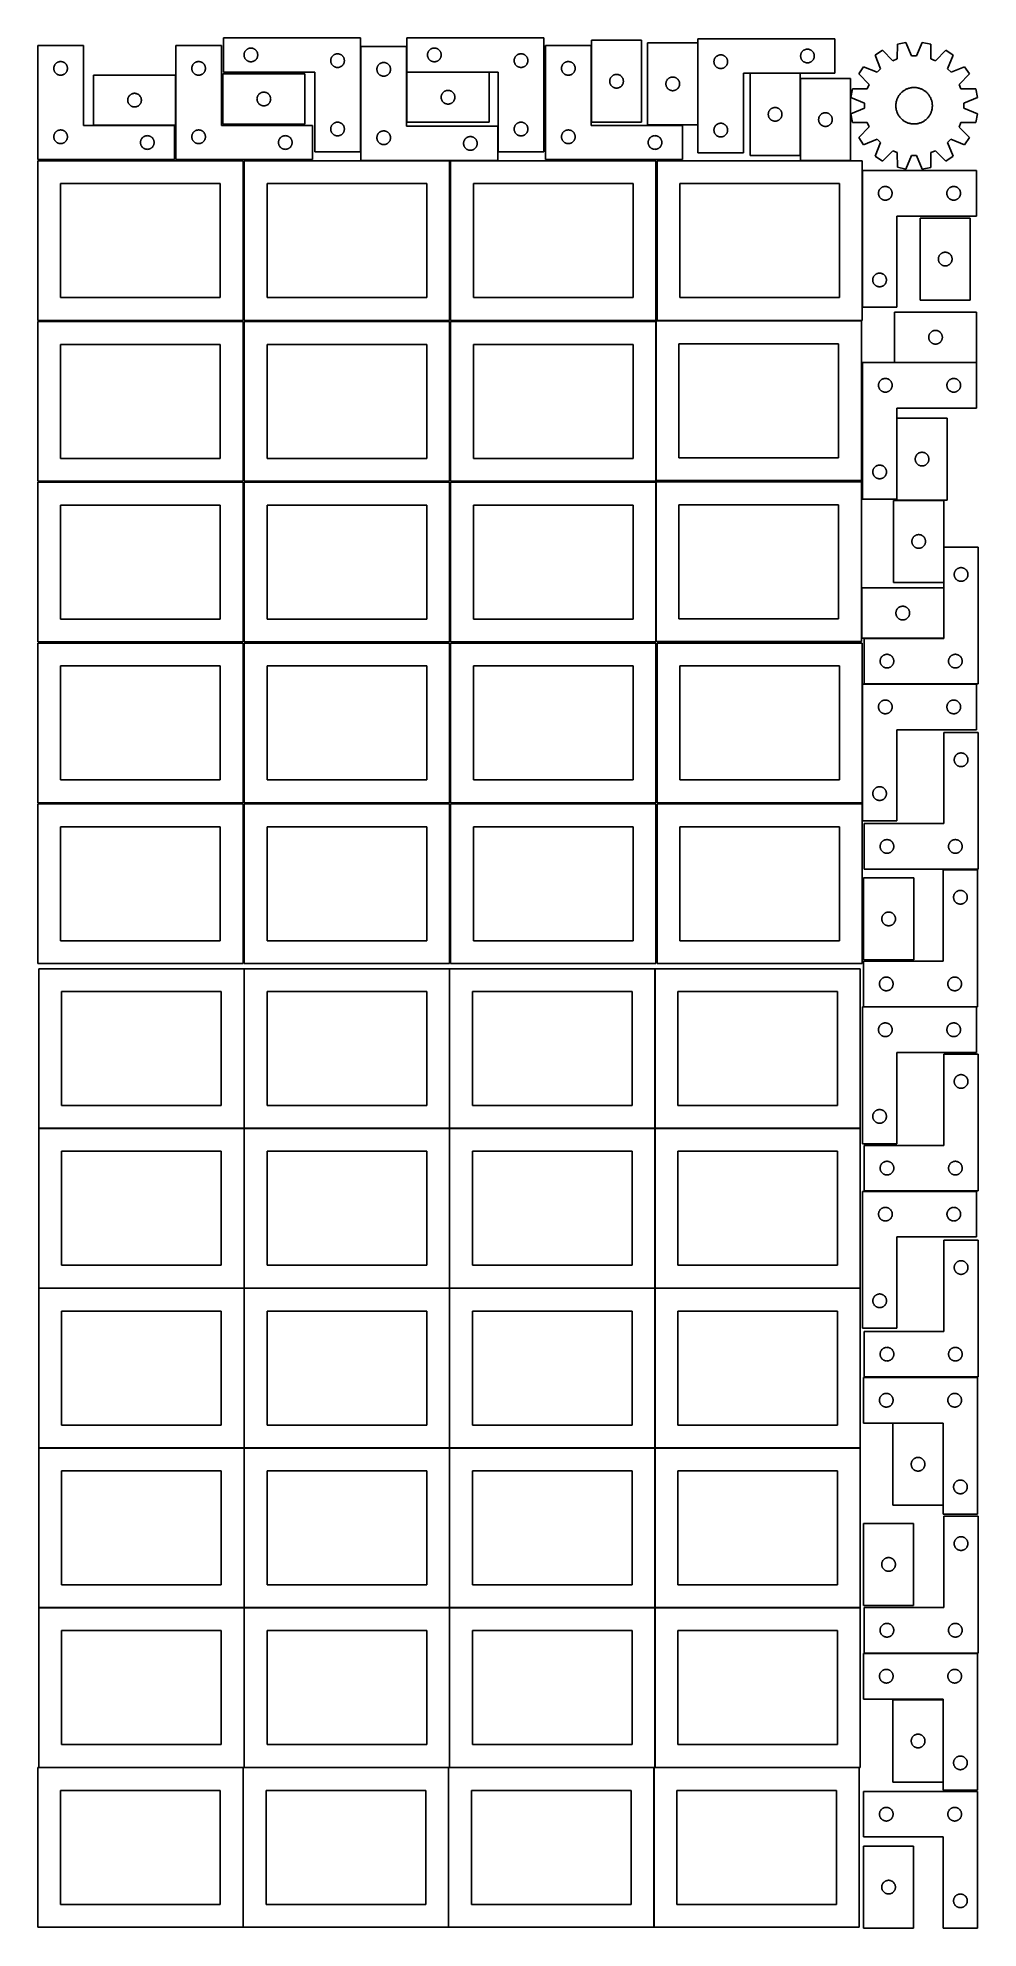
# Model space of a CAD drawing. Header units: millimetres. Extents: x 7 to 1243, y 7 to 2493.
import ezdxf

# ---------------------------------------------------------------- set-up
doc = ezdxf.new("R2010")
doc.units = ezdxf.units.MM
doc.layers.add('COMMON', color=5, linetype='CONTINUOUS', true_color=0x0000ff)
doc.layers.add('CUT', color=7, linetype='CONTINUOUS', true_color=0x000000)

msp = doc.modelspace()

# ---------------------------------------------------------------- linework, layer by layer
at = {"layer": 'COMMON'}
for p, q in [((874.811007, 2486.91901), (874.811007, 2378.91901)), ((600.121637, 2448.382489), (492.121637, 2448.382489)), ((1009.484174, 2439.930532), (1009.484174, 2338.819886)), ((1009.584175, 2331.830531), (1075.584175, 2331.830531)), ((1091.183739, 2138.917052), (1091.183739, 2318.917052)), ((1133.365027, 2066.434898), (1241.365027, 2066.434898)), ((277.941928, 1268.841937), (277.941928, 1058.841937)), ((548.141929, 1268.841937), (548.141929, 1058.841937)), ((818.34193, 1268.841937), (818.34193, 1058.841937)), ((7.841928, 1058.741936), (277.841928, 1058.741936)), ((277.941928, 1058.641936), (277.941928, 848.641936)), ((278.041929, 1058.741936), (548.041929, 1058.741936)), ((548.141929, 1058.641936), (548.141929, 848.641936)), ((548.24193, 1058.741936), (818.24193, 1058.741936)), ((818.34193, 1058.641936), (818.34193, 848.641936)), ((818.441931, 1058.741936), (1088.441931, 1058.741936)), ((7.841928, 848.541935), (277.841928, 848.541935)), ((277.941928, 848.441935), (277.941928, 638.441935)), ((278.041929, 848.541935), (548.041929, 848.541935)), ((548.141929, 848.441935), (548.141929, 638.441935)), ((548.24193, 848.541935), (818.24193, 848.541935)), ((818.34193, 848.441935), (818.34193, 638.441935)), ((818.441931, 848.541935), (1088.441931, 848.541935)), ((277.841928, 638.341935), (7.841928, 638.341935)), ((277.941928, 638.241934), (277.941928, 428.241934)), ((548.041929, 638.341935), (278.041929, 638.341935)), ((548.14193, 428.241934), (548.14193, 638.241934)), ((548.24193, 638.341934), (818.24193, 638.341934)), ((818.34193, 638.241934), (818.34193, 428.241934)), ((818.441931, 638.341934), (1088.441931, 638.341934)), ((7.841928, 428.141933), (277.841928, 428.141933)), ((277.941928, 428.041933), (277.941928, 218.041933)), ((278.041929, 428.141933), (548.041929, 428.141933)), ((548.141929, 428.041933), (548.141929, 218.041933)), ((818.24193, 428.141934), (548.24193, 428.141934)), ((818.34193, 428.041933), (818.34193, 218.041933)), ((1088.441931, 428.141934), (818.441931, 428.141934)), ((1197.504731, 306.798358), (1197.504731, 198.798358)), ((7.841928, 217.941932), (276.520933, 217.941932)), ((276.620933, 217.841932), (276.620933, 7.841932)), ((278.041929, 217.941932), (546.720934, 217.941932)), ((546.820934, 217.841932), (546.820934, 7.841932)), ((548.24193, 217.941932), (816.920935, 217.941932)), ((817.020935, 217.841932), (817.020935, 7.841932)), ((818.441931, 217.941932), (1087.120936, 217.941932))]:
    msp.add_line(p, q, dxfattribs=at)
at = {"layer": 'CUT'}
for p, q in [((430.777033, 2493.460028), (250.777033, 2493.460028)), ((250.777033, 2493.460028), (250.777033, 2448.460028)), ((430.777033, 2343.460028), (430.777033, 2493.460028)), ((672.121637, 2493.482489), (492.121637, 2493.482489)), ((492.121637, 2493.482489), (492.121637, 2448.482489)), ((672.121637, 2343.482489), (672.121637, 2493.482489)), ((734.775352, 2490.337464), (734.775352, 2382.337464)), ((800.775352, 2490.337464), (734.775352, 2490.337464)), ((800.775352, 2382.337464), (800.775352, 2490.337464)), ((874.911007, 2492.058413), (1054.911007, 2492.058413)), ((874.911007, 2342.058413), (874.911007, 2492.058413)), ((1054.911007, 2492.058413), (1054.911007, 2447.058413)), ((1148.511688, 2487.464859), (1137.196622, 2485.216581)), ((1155.984687, 2469.587591), (1148.511688, 2487.464859)), ((1169.894896, 2487.460443), (1162.414515, 2469.586263)), ((1181.209033, 2485.207493), (1169.894896, 2487.460443)), ((66.520933, 2483.251528), (6.520933, 2483.251528)), ((6.520933, 2483.251528), (6.520933, 2333.251528)), ((34.76512, 2462.078596), (35.346197, 2462.174532)), ((35.346197, 2462.174532), (35.932304, 2462.232259)), ((35.932304, 2462.232259), (36.520933, 2462.251528)), ((36.520933, 2462.251528), (37.109561, 2462.232259)), ((37.109561, 2462.232259), (37.695668, 2462.174532)), ((37.695668, 2462.174532), (38.276745, 2462.078596)), ((66.520933, 2378.251528), (66.520933, 2483.251528)), ((248.041929, 2483.251528), (188.041929, 2483.251528)), ((188.041929, 2483.251528), (188.041929, 2333.251528)), ((216.286116, 2462.078596), (216.867193, 2462.174532)), ((216.867193, 2462.174532), (217.4533, 2462.232259)), ((217.4533, 2462.232259), (218.041929, 2462.251528)), ((218.041929, 2462.251528), (218.630557, 2462.232259)), ((218.630557, 2462.232259), (219.216664, 2462.174532)), ((219.216664, 2462.174532), (219.797742, 2462.078596)), ((248.041929, 2378.251528), (248.041929, 2483.251528)), ((277.777033, 2470.960028), (277.796303, 2471.548656)), ((277.796303, 2470.3714), (277.777033, 2470.960028)), ((277.796303, 2471.548656), (277.854029, 2472.134764)), ((277.854029, 2469.785292), (277.796303, 2470.3714)), ((277.854029, 2472.134764), (277.949965, 2472.715841)), ((277.949965, 2469.204215), (277.854029, 2469.785292)), ((277.949965, 2472.715841), (278.083701, 2473.289399)), ((278.083701, 2468.630657), (277.949965, 2469.204215)), ((278.083701, 2473.289399), (278.254662, 2473.852983)), ((278.254662, 2468.067073), (278.083701, 2468.630657)), ((278.254662, 2473.852983), (278.462117, 2474.404179)), ((278.462117, 2467.515877), (278.254662, 2468.067073)), ((278.462117, 2474.404179), (278.705178, 2474.940626)), ((278.705178, 2466.97943), (278.462117, 2467.515877)), ((278.705178, 2474.940626), (278.982804, 2475.460028)), ((278.982804, 2466.460028), (278.705178, 2466.97943)), ((278.982804, 2475.460028), (279.293806, 2475.96016)), ((279.293806, 2465.959896), (278.982804, 2466.460028)), ((279.293806, 2475.96016), (279.636853, 2476.438881)), ((279.636853, 2465.481175), (279.293806, 2465.959896)), ((279.636853, 2476.438881), (280.010475, 2476.89414)), ((280.010475, 2465.025916), (279.636853, 2465.481175)), ((280.010475, 2476.89414), (280.413072, 2477.323989)), ((280.413072, 2464.596067), (280.010475, 2465.025916)), ((280.413072, 2477.323989), (280.842921, 2477.726586)), ((280.842921, 2464.19347), (280.413072, 2464.596067)), ((280.842921, 2477.726586), (281.29818, 2478.100208)), ((281.29818, 2463.819848), (280.842921, 2464.19347)), ((281.29818, 2478.100208), (281.776901, 2478.443254)), ((281.776901, 2463.476801), (281.29818, 2463.819848)), ((281.776901, 2478.443254), (282.277033, 2478.754257)), ((282.277033, 2463.165799), (281.776901, 2463.476801)), ((282.277033, 2478.754257), (282.796435, 2479.031883)), ((282.796435, 2462.888173), (282.277033, 2463.165799)), ((282.796435, 2479.031883), (283.332882, 2479.274944)), ((283.332882, 2462.645112), (282.796435, 2462.888173)), ((283.332882, 2479.274944), (283.884078, 2479.482399)), ((283.884078, 2462.437657), (283.332882, 2462.645112)), ((283.884078, 2479.482399), (284.447662, 2479.65336)), ((284.447662, 2462.266696), (283.884078, 2462.437657)), ((284.447662, 2479.65336), (285.02122, 2479.787095)), ((285.02122, 2462.13296), (284.447662, 2462.266696)), ((285.02122, 2479.787095), (285.602297, 2479.883032)), ((285.602297, 2462.037024), (285.02122, 2462.13296)), ((285.602297, 2479.883032), (286.188405, 2479.940758)), ((286.188405, 2479.940758), (286.777033, 2479.960028)), ((286.777033, 2479.960028), (287.365661, 2479.940758)), ((287.365661, 2479.940758), (287.951769, 2479.883032)), ((287.951769, 2479.883032), (288.532846, 2479.787095)), ((288.532846, 2462.13296), (287.951769, 2462.037024)), ((288.532846, 2479.787095), (289.106404, 2479.65336)), ((289.106404, 2462.266696), (288.532846, 2462.13296)), ((289.106404, 2479.65336), (289.669988, 2479.482399)), ((289.669988, 2462.437657), (289.106404, 2462.266696)), ((289.669988, 2479.482399), (290.221184, 2479.274944)), ((290.221184, 2462.645112), (289.669988, 2462.437657)), ((290.221184, 2479.274944), (290.757631, 2479.031883)), ((290.757631, 2462.888173), (290.221184, 2462.645112)), ((290.757631, 2479.031883), (291.277033, 2478.754257)), ((291.277033, 2463.165799), (290.757631, 2462.888173)), ((291.277033, 2478.754257), (291.777165, 2478.443254)), ((291.777165, 2463.476801), (291.277033, 2463.165799)), ((291.777165, 2478.443254), (292.255886, 2478.100208)), ((292.255886, 2463.819848), (291.777165, 2463.476801)), ((292.255886, 2478.100208), (292.711145, 2477.726586)), ((292.711145, 2464.19347), (292.255886, 2463.819848)), ((292.711145, 2477.726586), (293.140994, 2477.323989)), ((293.140994, 2464.596067), (292.711145, 2464.19347)), ((293.140994, 2477.323989), (293.543591, 2476.89414)), ((293.543591, 2465.025916), (293.140994, 2464.596067)), ((293.543591, 2476.89414), (293.917213, 2476.438881)), ((293.917213, 2465.481175), (293.543591, 2465.025916)), ((293.917213, 2476.438881), (294.260259, 2475.96016)), ((294.260259, 2465.959896), (293.917213, 2465.481175)), ((294.260259, 2475.96016), (294.571262, 2475.460028)), ((294.571262, 2466.460028), (294.260259, 2465.959896)), ((294.571262, 2475.460028), (294.848888, 2474.940626)), ((294.848888, 2466.97943), (294.571262, 2466.460028)), ((294.848888, 2474.940626), (295.091949, 2474.404179)), ((295.091949, 2467.515877), (294.848888, 2466.97943)), ((295.091949, 2474.404179), (295.299404, 2473.852983)), ((295.299404, 2468.067073), (295.091949, 2467.515877)), ((295.299404, 2473.852983), (295.470365, 2473.289399)), ((295.470365, 2468.630657), (295.299404, 2468.067073)), ((295.470365, 2473.289399), (295.604101, 2472.715841)), ((295.604101, 2469.204215), (295.470365, 2468.630657)), ((295.604101, 2472.715841), (295.700037, 2472.134764)), ((295.700037, 2469.785292), (295.604101, 2469.204215)), ((295.700037, 2472.134764), (295.757763, 2471.548656)), ((295.757763, 2470.3714), (295.700037, 2469.785292)), ((295.757763, 2471.548656), (295.777033, 2470.960028)), ((295.777033, 2470.960028), (295.757763, 2470.3714)), ((391.777033, 2463.460028), (391.796303, 2464.048656)), ((391.796303, 2462.8714), (391.777033, 2463.460028)), ((391.796303, 2464.048656), (391.854029, 2464.634764)), ((391.854029, 2462.285292), (391.796303, 2462.8714)), ((391.854029, 2464.634764), (391.949965, 2465.215841)), ((391.949965, 2461.704215), (391.854029, 2462.285292)), ((391.949965, 2465.215841), (392.083701, 2465.789399)), ((392.083701, 2465.789399), (392.254662, 2466.352983)), ((392.254662, 2466.352983), (392.462117, 2466.904179)), ((392.462117, 2466.904179), (392.705178, 2467.440626)), ((392.705178, 2467.440626), (392.982804, 2467.960028)), ((392.982804, 2467.960028), (393.293806, 2468.46016)), ((393.293806, 2468.46016), (393.636853, 2468.938881)), ((393.636853, 2468.938881), (394.010475, 2469.39414)), ((394.010475, 2469.39414), (394.413072, 2469.823989)), ((394.413072, 2469.823989), (394.842921, 2470.226586)), ((394.842921, 2470.226586), (395.29818, 2470.600208)), ((395.29818, 2470.600208), (395.776901, 2470.943254)), ((395.776901, 2470.943254), (396.277033, 2471.254257)), ((396.277033, 2471.254257), (396.796435, 2471.531883)), ((396.796435, 2471.531883), (397.332882, 2471.774944)), ((397.332882, 2471.774944), (397.884078, 2471.982399)), ((397.884078, 2471.982399), (398.447662, 2472.15336)), ((398.447662, 2472.15336), (399.02122, 2472.287095)), ((399.02122, 2472.287095), (399.602297, 2472.383032)), ((399.602297, 2472.383032), (400.188405, 2472.440758)), ((400.188405, 2472.440758), (400.777033, 2472.460028)), ((400.777033, 2472.460028), (401.365661, 2472.440758)), ((401.365661, 2472.440758), (401.951769, 2472.383032)), ((401.951769, 2472.383032), (402.532846, 2472.287095)), ((402.532846, 2472.287095), (403.106404, 2472.15336)), ((403.106404, 2472.15336), (403.669988, 2471.982399)), ((403.669988, 2471.982399), (404.221184, 2471.774944)), ((404.221184, 2471.774944), (404.757631, 2471.531883)), ((404.757631, 2471.531883), (405.277033, 2471.254257)), ((405.277033, 2471.254257), (405.777165, 2470.943254)), ((405.777165, 2470.943254), (406.255886, 2470.600208)), ((406.255886, 2470.600208), (406.711145, 2470.226586)), ((406.711145, 2470.226586), (407.140994, 2469.823989)), ((407.140994, 2469.823989), (407.543591, 2469.39414)), ((407.543591, 2469.39414), (407.917213, 2468.938881)), ((407.917213, 2468.938881), (408.260259, 2468.46016)), ((408.260259, 2468.46016), (408.571262, 2467.960028)), ((408.571262, 2467.960028), (408.848888, 2467.440626)), ((408.848888, 2467.440626), (409.091949, 2466.904179)), ((409.091949, 2466.904179), (409.299404, 2466.352983)), ((409.299404, 2466.352983), (409.470365, 2465.789399)), ((409.470365, 2465.789399), (409.604101, 2465.215841)), ((409.604101, 2465.215841), (409.700037, 2464.634764)), ((409.700037, 2462.285292), (409.604101, 2461.704215)), ((409.700037, 2464.634764), (409.757763, 2464.048656)), ((409.757763, 2462.8714), (409.700037, 2462.285292)), ((409.757763, 2464.048656), (409.777033, 2463.460028)), ((409.777033, 2463.460028), (409.757763, 2462.8714)), ((491.518613, 2482.020815), (431.518613, 2482.020815)), ((431.518613, 2482.020815), (431.518613, 2332.020815)), ((491.518613, 2377.020815), (491.518613, 2482.020815)), ((519.121637, 2470.982489), (519.140907, 2471.571117)), ((519.140907, 2470.393861), (519.121637, 2470.982489)), ((519.140907, 2471.571117), (519.198634, 2472.157225)), ((519.198634, 2469.807753), (519.140907, 2470.393861)), ((519.198634, 2472.157225), (519.29457, 2472.738302)), ((519.29457, 2469.226676), (519.198634, 2469.807753)), ((519.29457, 2472.738302), (519.428305, 2473.31186)), ((519.428305, 2468.653117), (519.29457, 2469.226676)), ((519.428305, 2473.31186), (519.599266, 2473.875444)), ((519.599266, 2468.089534), (519.428305, 2468.653117)), ((519.599266, 2473.875444), (519.806722, 2474.42664)), ((519.806722, 2467.538338), (519.599266, 2468.089534)), ((519.806722, 2474.42664), (520.049783, 2474.963087)), ((520.049783, 2467.001891), (519.806722, 2467.538338)), ((520.049783, 2474.963087), (520.327409, 2475.482489)), ((520.327409, 2466.482489), (520.049783, 2467.001891)), ((520.327409, 2475.482489), (520.638411, 2475.982621)), ((520.638411, 2465.982357), (520.327409, 2466.482489)), ((520.638411, 2475.982621), (520.981457, 2476.461342)), ((520.981457, 2465.503636), (520.638411, 2465.982357)), ((520.981457, 2476.461342), (521.355079, 2476.916601)), ((521.355079, 2465.048377), (520.981457, 2465.503636)), ((521.355079, 2476.916601), (521.757676, 2477.34645)), ((521.757676, 2464.618528), (521.355079, 2465.048377)), ((521.757676, 2477.34645), (522.187525, 2477.749047)), ((522.187525, 2464.215931), (521.757676, 2464.618528)), ((522.187525, 2477.749047), (522.642785, 2478.122669)), ((522.642785, 2463.842309), (522.187525, 2464.215931)), ((522.642785, 2478.122669), (523.121505, 2478.465715)), ((523.121505, 2463.499262), (522.642785, 2463.842309)), ((523.121505, 2478.465715), (523.621637, 2478.776718)), ((523.621637, 2463.18826), (523.121505, 2463.499262)), ((523.621637, 2478.776718), (524.141039, 2479.054344)), ((524.141039, 2462.910634), (523.621637, 2463.18826)), ((524.141039, 2479.054344), (524.677487, 2479.297405)), ((524.677487, 2462.667573), (524.141039, 2462.910634)), ((524.677487, 2479.297405), (525.228682, 2479.50486)), ((525.228682, 2462.460118), (524.677487, 2462.667573)), ((525.228682, 2479.50486), (525.792266, 2479.675821)), ((525.792266, 2462.289156), (525.228682, 2462.460118)), ((525.792266, 2479.675821), (526.365825, 2479.809556)), ((526.365825, 2462.155421), (525.792266, 2462.289156)), ((526.365825, 2479.809556), (526.946902, 2479.905493)), ((526.946902, 2462.059485), (526.365825, 2462.155421)), ((526.946902, 2479.905493), (527.533009, 2479.963219)), ((527.533009, 2479.963219), (528.121637, 2479.982489)), ((528.121637, 2479.982489), (528.710266, 2479.963219)), ((528.710266, 2479.963219), (529.296373, 2479.905493)), ((529.296373, 2479.905493), (529.87745, 2479.809556)), ((529.87745, 2462.155421), (529.296373, 2462.059485)), ((529.87745, 2479.809556), (530.451009, 2479.675821)), ((530.451009, 2462.289156), (529.87745, 2462.155421)), ((530.451009, 2479.675821), (531.014593, 2479.50486)), ((531.014593, 2462.460118), (530.451009, 2462.289156)), ((531.014593, 2479.50486), (531.565788, 2479.297405)), ((531.565788, 2462.667573), (531.014593, 2462.460118)), ((531.565788, 2479.297405), (532.102236, 2479.054344)), ((532.102236, 2462.910634), (531.565788, 2462.667573)), ((532.102236, 2479.054344), (532.621637, 2478.776718)), ((532.621637, 2463.18826), (532.102236, 2462.910634)), ((532.621637, 2478.776718), (533.12177, 2478.465715)), ((533.12177, 2463.499262), (532.621637, 2463.18826)), ((533.12177, 2478.465715), (533.60049, 2478.122669)), ((533.60049, 2463.842309), (533.12177, 2463.499262)), ((533.60049, 2478.122669), (534.05575, 2477.749047)), ((534.05575, 2464.215931), (533.60049, 2463.842309)), ((534.05575, 2477.749047), (534.485598, 2477.34645)), ((534.485598, 2464.618528), (534.05575, 2464.215931)), ((534.485598, 2477.34645), (534.888196, 2476.916601)), ((534.888196, 2465.048377), (534.485598, 2464.618528)), ((534.888196, 2476.916601), (535.261818, 2476.461342)), ((535.261818, 2465.503636), (534.888196, 2465.048377)), ((535.261818, 2476.461342), (535.604864, 2475.982621)), ((535.604864, 2465.982357), (535.261818, 2465.503636)), ((535.604864, 2475.982621), (535.915866, 2475.482489)), ((535.915866, 2466.482489), (535.604864, 2465.982357)), ((535.915866, 2475.482489), (536.193492, 2474.963087)), ((536.193492, 2467.001891), (535.915866, 2466.482489)), ((536.193492, 2474.963087), (536.436553, 2474.42664)), ((536.436553, 2467.538338), (536.193492, 2467.001891)), ((536.436553, 2474.42664), (536.644009, 2473.875444)), ((536.644009, 2468.089534), (536.436553, 2467.538338)), ((536.644009, 2473.875444), (536.81497, 2473.31186)), ((536.81497, 2468.653117), (536.644009, 2468.089534)), ((536.81497, 2473.31186), (536.948705, 2472.738302)), ((536.948705, 2469.226676), (536.81497, 2468.653117)), ((536.948705, 2472.738302), (537.044641, 2472.157225)), ((537.044641, 2469.807753), (536.948705, 2469.226676)), ((537.044641, 2472.157225), (537.102368, 2471.571117)), ((537.102368, 2470.393861), (537.044641, 2469.807753)), ((537.102368, 2471.571117), (537.121637, 2470.982489)), ((537.121637, 2470.982489), (537.102368, 2470.393861)), ((633.121637, 2463.482489), (633.140907, 2464.071117)), ((633.140907, 2462.893861), (633.121637, 2463.482489)), ((633.140907, 2464.071117), (633.198634, 2464.657225)), ((633.198634, 2462.307753), (633.140907, 2462.893861)), ((633.198634, 2464.657225), (633.29457, 2465.238302)), ((633.29457, 2461.726676), (633.198634, 2462.307753)), ((633.29457, 2465.238302), (633.428305, 2465.81186)), ((633.428305, 2465.81186), (633.599266, 2466.375444)), ((633.599266, 2466.375444), (633.806722, 2466.92664)), ((633.806722, 2466.92664), (634.049783, 2467.463087)), ((634.049783, 2467.463087), (634.327409, 2467.982489)), ((634.327409, 2467.982489), (634.638411, 2468.482621)), ((634.638411, 2468.482621), (634.981457, 2468.961342)), ((634.981457, 2468.961342), (635.355079, 2469.416601)), ((635.355079, 2469.416601), (635.757676, 2469.84645)), ((635.757676, 2469.84645), (636.187525, 2470.249047)), ((636.187525, 2470.249047), (636.642785, 2470.622669)), ((636.642785, 2470.622669), (637.121505, 2470.965715)), ((637.121505, 2470.965715), (637.621637, 2471.276718)), ((637.621637, 2471.276718), (638.141039, 2471.554344)), ((638.141039, 2471.554344), (638.677487, 2471.797405)), ((638.677487, 2471.797405), (639.228682, 2472.00486)), ((639.228682, 2472.00486), (639.792266, 2472.175821)), ((639.792266, 2472.175821), (640.365825, 2472.309556)), ((640.365825, 2472.309556), (640.946902, 2472.405493)), ((640.946902, 2472.405493), (641.533009, 2472.463219)), ((641.533009, 2472.463219), (642.121637, 2472.482489)), ((642.121637, 2472.482489), (642.710266, 2472.463219)), ((642.710266, 2472.463219), (643.296373, 2472.405493)), ((643.296373, 2472.405493), (643.87745, 2472.309556)), ((643.87745, 2472.309556), (644.451009, 2472.175821)), ((644.451009, 2472.175821), (645.014593, 2472.00486)), ((645.014593, 2472.00486), (645.565788, 2471.797405)), ((645.565788, 2471.797405), (646.102236, 2471.554344)), ((646.102236, 2471.554344), (646.621637, 2471.276718)), ((646.621637, 2471.276718), (647.12177, 2470.965715)), ((647.12177, 2470.965715), (647.60049, 2470.622669)), ((647.60049, 2470.622669), (648.05575, 2470.249047)), ((648.05575, 2470.249047), (648.485598, 2469.84645)), ((648.485598, 2469.84645), (648.888196, 2469.416601)), ((648.888196, 2469.416601), (649.261818, 2468.961342)), ((649.261818, 2468.961342), (649.604864, 2468.482621)), ((649.604864, 2468.482621), (649.915866, 2467.982489)), ((649.915866, 2467.982489), (650.193492, 2467.463087)), ((650.193492, 2467.463087), (650.436553, 2466.92664)), ((650.436553, 2466.92664), (650.644009, 2466.375444)), ((650.644009, 2466.375444), (650.81497, 2465.81186)), ((650.81497, 2465.81186), (650.948705, 2465.238302)), ((650.948705, 2465.238302), (651.044641, 2464.657225)), ((651.044641, 2462.307753), (650.948705, 2461.726676)), ((651.044641, 2464.657225), (651.102368, 2464.071117)), ((651.102368, 2462.893861), (651.044641, 2462.307753)), ((651.102368, 2464.071117), (651.121637, 2463.482489)), ((651.121637, 2463.482489), (651.102368, 2462.893861)), ((734.361509, 2483.251528), (674.361509, 2483.251528)), ((674.361509, 2483.251528), (674.361509, 2333.251528)), ((702.605696, 2462.078596), (703.186773, 2462.174532)), ((703.186773, 2462.174532), (703.772881, 2462.232259)), ((703.772881, 2462.232259), (704.361509, 2462.251528)), ((704.361509, 2462.251528), (704.950137, 2462.232259)), ((704.950137, 2462.232259), (705.536244, 2462.174532)), ((705.536244, 2462.174532), (706.117322, 2462.078596)), ((734.361509, 2378.251528), (734.361509, 2483.251528)), ((874.711006, 2486.91901), (808.711006, 2486.91901)), ((808.711006, 2486.91901), (808.711006, 2378.91901)), ((874.711006, 2378.91901), (874.711006, 2486.91901)), ((895.930277, 2462.647041), (895.911007, 2462.058413)), ((895.988003, 2463.233149), (895.930277, 2462.647041)), ((896.083939, 2463.814226), (895.988003, 2463.233149)), ((896.217674, 2464.387784), (896.083939, 2463.814226)), ((896.388636, 2464.951368), (896.217674, 2464.387784)), ((896.596091, 2465.502564), (896.388636, 2464.951368)), ((896.839152, 2466.039011), (896.596091, 2465.502564)), ((897.116778, 2466.558413), (896.839152, 2466.039011)), ((897.42778, 2467.058545), (897.116778, 2466.558413)), ((897.770827, 2467.537266), (897.42778, 2467.058545)), ((898.144449, 2467.992525), (897.770827, 2467.537266)), ((898.547046, 2468.422374), (898.144449, 2467.992525)), ((898.976895, 2468.824971), (898.547046, 2468.422374)), ((899.432154, 2469.198593), (898.976895, 2468.824971)), ((899.910875, 2469.54164), (899.432154, 2469.198593)), ((900.411007, 2469.852642), (899.910875, 2469.54164)), ((900.930409, 2470.130268), (900.411007, 2469.852642)), ((901.466856, 2470.373329), (900.930409, 2470.130268)), ((902.018052, 2470.580784), (901.466856, 2470.373329)), ((902.581635, 2470.751746), (902.018052, 2470.580784)), ((903.155194, 2470.885481), (902.581635, 2470.751746)), ((903.736271, 2470.981417), (903.155194, 2470.885481)), ((904.322379, 2471.039143), (903.736271, 2470.981417)), ((904.911007, 2471.058413), (904.322379, 2471.039143)), ((905.499635, 2471.039143), (904.911007, 2471.058413)), ((906.085743, 2470.981417), (905.499635, 2471.039143)), ((906.66682, 2470.885481), (906.085743, 2470.981417)), ((907.240378, 2470.751746), (906.66682, 2470.885481)), ((907.803962, 2470.580784), (907.240378, 2470.751746)), ((908.355158, 2470.373329), (907.803962, 2470.580784)), ((908.891605, 2470.130268), (908.355158, 2470.373329)), ((909.411007, 2469.852642), (908.891605, 2470.130268)), ((909.911139, 2469.54164), (909.411007, 2469.852642)), ((910.38986, 2469.198593), (909.911139, 2469.54164)), ((910.845119, 2468.824971), (910.38986, 2469.198593)), ((911.274968, 2468.422374), (910.845119, 2468.824971)), ((911.677565, 2467.992525), (911.274968, 2468.422374)), ((912.051187, 2467.537266), (911.677565, 2467.992525)), ((912.394233, 2467.058545), (912.051187, 2467.537266)), ((912.705236, 2466.558413), (912.394233, 2467.058545)), ((912.982862, 2466.039011), (912.705236, 2466.558413)), ((913.225923, 2465.502564), (912.982862, 2466.039011)), ((913.433378, 2464.951368), (913.225923, 2465.502564)), ((913.604339, 2464.387784), (913.433378, 2464.951368)), ((913.738074, 2463.814226), (913.604339, 2464.387784)), ((913.834011, 2463.233149), (913.738074, 2463.814226)), ((913.891737, 2462.647041), (913.834011, 2463.233149)), ((913.911007, 2462.058413), (913.891737, 2462.647041)), ((1009.930277, 2470.147041), (1009.911007, 2469.558413)), ((1009.911007, 2469.558413), (1009.930277, 2468.969785)), ((1009.988003, 2470.733149), (1009.930277, 2470.147041)), ((1009.930277, 2468.969785), (1009.988003, 2468.383677)), ((1010.083939, 2471.314226), (1009.988003, 2470.733149)), ((1009.988003, 2468.383677), (1010.083939, 2467.8026)), ((1010.217674, 2471.887784), (1010.083939, 2471.314226)), ((1010.083939, 2467.8026), (1010.217674, 2467.229042)), ((1010.388636, 2472.451368), (1010.217674, 2471.887784)), ((1010.217674, 2467.229042), (1010.388636, 2466.665458)), ((1010.596091, 2473.002564), (1010.388636, 2472.451368)), ((1010.388636, 2466.665458), (1010.596091, 2466.114262)), ((1010.839152, 2473.539011), (1010.596091, 2473.002564)), ((1010.596091, 2466.114262), (1010.839152, 2465.577815)), ((1011.116778, 2474.058413), (1010.839152, 2473.539011)), ((1010.839152, 2465.577815), (1011.116778, 2465.058413)), ((1011.42778, 2474.558545), (1011.116778, 2474.058413)), ((1011.116778, 2465.058413), (1011.42778, 2464.558281)), ((1011.770827, 2475.037266), (1011.42778, 2474.558545)), ((1011.42778, 2464.558281), (1011.770827, 2464.07956)), ((1012.144449, 2475.492525), (1011.770827, 2475.037266)), ((1011.770827, 2464.07956), (1012.144449, 2463.624301)), ((1012.547046, 2475.922374), (1012.144449, 2475.492525)), ((1012.144449, 2463.624301), (1012.547046, 2463.194452)), ((1012.976895, 2476.324971), (1012.547046, 2475.922374)), ((1012.547046, 2463.194452), (1012.976895, 2462.791855)), ((1013.432154, 2476.698593), (1012.976895, 2476.324971)), ((1012.976895, 2462.791855), (1013.432154, 2462.418233)), ((1013.910875, 2477.04164), (1013.432154, 2476.698593)), ((1013.432154, 2462.418233), (1013.910875, 2462.075187)), ((1014.411007, 2477.352642), (1013.910875, 2477.04164)), ((1014.930409, 2477.630268), (1014.411007, 2477.352642)), ((1015.466856, 2477.873329), (1014.930409, 2477.630268)), ((1016.018052, 2478.080784), (1015.466856, 2477.873329)), ((1016.581635, 2478.251746), (1016.018052, 2478.080784)), ((1017.155194, 2478.385481), (1016.581635, 2478.251746)), ((1017.736271, 2478.481417), (1017.155194, 2478.385481)), ((1018.322379, 2478.539143), (1017.736271, 2478.481417)), ((1018.911007, 2478.558413), (1018.322379, 2478.539143)), ((1019.499635, 2478.539143), (1018.911007, 2478.558413)), ((1020.085743, 2478.481417), (1019.499635, 2478.539143)), ((1020.66682, 2478.385481), (1020.085743, 2478.481417)), ((1021.240378, 2478.251746), (1020.66682, 2478.385481)), ((1021.803962, 2478.080784), (1021.240378, 2478.251746)), ((1022.355158, 2477.873329), (1021.803962, 2478.080784)), ((1022.891605, 2477.630268), (1022.355158, 2477.873329)), ((1023.411007, 2477.352642), (1022.891605, 2477.630268)), ((1023.911139, 2477.04164), (1023.411007, 2477.352642)), ((1024.38986, 2476.698593), (1023.911139, 2477.04164)), ((1023.911139, 2462.075187), (1024.38986, 2462.418233)), ((1024.845119, 2476.324971), (1024.38986, 2476.698593)), ((1024.38986, 2462.418233), (1024.845119, 2462.791855)), ((1025.274968, 2475.922374), (1024.845119, 2476.324971)), ((1024.845119, 2462.791855), (1025.274968, 2463.194452)), ((1025.677565, 2475.492525), (1025.274968, 2475.922374)), ((1025.274968, 2463.194452), (1025.677565, 2463.624301)), ((1026.051187, 2475.037266), (1025.677565, 2475.492525)), ((1025.677565, 2463.624301), (1026.051187, 2464.07956)), ((1026.394233, 2474.558545), (1026.051187, 2475.037266)), ((1026.051187, 2464.07956), (1026.394233, 2464.558281)), ((1026.705236, 2474.058413), (1026.394233, 2474.558545)), ((1026.394233, 2464.558281), (1026.705236, 2465.058413)), ((1026.982862, 2473.539011), (1026.705236, 2474.058413)), ((1026.705236, 2465.058413), (1026.982862, 2465.577815)), ((1027.225923, 2473.002564), (1026.982862, 2473.539011)), ((1026.982862, 2465.577815), (1027.225923, 2466.114262)), ((1027.433378, 2472.451368), (1027.225923, 2473.002564)), ((1027.225923, 2466.114262), (1027.433378, 2466.665458)), ((1027.604339, 2471.887784), (1027.433378, 2472.451368)), ((1027.433378, 2466.665458), (1027.604339, 2467.229042)), ((1027.738074, 2471.314226), (1027.604339, 2471.887784)), ((1027.604339, 2467.229042), (1027.738074, 2467.8026)), ((1027.834011, 2470.733149), (1027.738074, 2471.314226)), ((1027.738074, 2467.8026), (1027.834011, 2468.383677)), ((1027.891737, 2470.147041), (1027.834011, 2470.733149)), ((1027.834011, 2468.383677), (1027.891737, 2468.969785)), ((1027.911007, 2469.558413), (1027.891737, 2470.147041)), ((1027.891737, 2468.969785), (1027.911007, 2469.558413)), ((1117.439424, 2477.03766), (1107.846045, 2470.630434)), ((1107.846045, 2470.630434), (1115.195571, 2452.702052)), ((1131.184909, 2463.381012), (1117.439424, 2477.03766)), ((1137.125804, 2465.840374), (1131.184909, 2463.381012)), ((1137.196622, 2485.216581), (1137.125804, 2465.840374)), ((1162.414515, 2469.586263), (1155.984687, 2469.587591)), ((1181.271849, 2465.831258), (1181.209033, 2485.207493)), ((1187.211728, 2463.369443), (1181.271849, 2465.831258)), ((1200.962851, 2477.020414), (1187.211728, 2463.369443)), ((1210.553584, 2470.609227), (1200.962851, 2477.020414)), ((1203.196655, 2452.683882), (1210.553584, 2470.609227)), ((27.520933, 2453.251528), (27.540202, 2453.840156)), ((27.540202, 2452.6629), (27.520933, 2453.251528)), ((27.540202, 2453.840156), (27.597929, 2454.426264)), ((27.597929, 2452.076793), (27.540202, 2452.6629)), ((27.597929, 2454.426264), (27.693865, 2455.007341)), ((27.693865, 2451.495715), (27.597929, 2452.076793)), ((27.693865, 2455.007341), (27.8276, 2455.5809)), ((27.8276, 2450.922157), (27.693865, 2451.495715)), ((27.8276, 2455.5809), (27.998561, 2456.144483)), ((27.998561, 2450.358573), (27.8276, 2450.922157)), ((27.998561, 2456.144483), (28.206017, 2456.695679)), ((28.206017, 2449.807377), (27.998561, 2450.358573)), ((28.206017, 2456.695679), (28.449078, 2457.232127)), ((28.449078, 2449.27093), (28.206017, 2449.807377)), ((28.449078, 2457.232127), (28.726704, 2457.751528)), ((28.726704, 2448.751528), (28.449078, 2449.27093)), ((28.726704, 2457.751528), (29.037706, 2458.25166)), ((29.037706, 2448.251396), (28.726704, 2448.751528)), ((29.037706, 2458.25166), (29.380752, 2458.730381)), ((29.380752, 2447.772675), (29.037706, 2448.251396)), ((29.380752, 2458.730381), (29.754374, 2459.185641)), ((29.754374, 2447.317416), (29.380752, 2447.772675)), ((29.754374, 2459.185641), (30.156972, 2459.615489)), ((30.156972, 2446.887567), (29.754374, 2447.317416)), ((30.156972, 2459.615489), (30.58682, 2460.018087)), ((30.58682, 2446.48497), (30.156972, 2446.887567)), ((30.58682, 2460.018087), (31.04208, 2460.391708)), ((31.04208, 2446.111348), (30.58682, 2446.48497)), ((31.04208, 2460.391708), (31.5208, 2460.734755)), ((31.5208, 2445.768302), (31.04208, 2446.111348)), ((31.5208, 2460.734755), (32.020933, 2461.045757)), ((32.020933, 2445.4573), (31.5208, 2445.768302)), ((32.020933, 2461.045757), (32.540334, 2461.323383)), ((32.540334, 2445.179674), (32.020933, 2445.4573)), ((32.540334, 2461.323383), (33.076782, 2461.566444)), ((33.076782, 2444.936613), (32.540334, 2445.179674)), ((33.076782, 2461.566444), (33.627977, 2461.773899)), ((33.627977, 2444.729157), (33.076782, 2444.936613)), ((33.627977, 2461.773899), (34.191561, 2461.944861)), ((34.191561, 2444.558196), (33.627977, 2444.729157)), ((34.191561, 2461.944861), (34.76512, 2462.078596)), ((34.76512, 2444.424461), (34.191561, 2444.558196)), ((35.346197, 2444.328525), (34.76512, 2444.424461)), ((35.932304, 2444.270798), (35.346197, 2444.328525)), ((36.520933, 2444.251528), (35.932304, 2444.270798)), ((37.109561, 2444.270798), (36.520933, 2444.251528)), ((37.695668, 2444.328525), (37.109561, 2444.270798)), ((38.276745, 2444.424461), (37.695668, 2444.328525)), ((38.276745, 2462.078596), (38.850304, 2461.944861)), ((38.850304, 2444.558196), (38.276745, 2444.424461)), ((38.850304, 2461.944861), (39.413888, 2461.773899)), ((39.413888, 2444.729157), (38.850304, 2444.558196)), ((39.413888, 2461.773899), (39.965083, 2461.566444)), ((39.965083, 2444.936613), (39.413888, 2444.729157)), ((39.965083, 2461.566444), (40.501531, 2461.323383)), ((40.501531, 2445.179674), (39.965083, 2444.936613)), ((40.501531, 2461.323383), (41.020933, 2461.045757)), ((41.020933, 2445.4573), (40.501531, 2445.179674)), ((41.020933, 2461.045757), (41.521065, 2460.734755)), ((41.521065, 2445.768302), (41.020933, 2445.4573)), ((41.521065, 2460.734755), (41.999785, 2460.391708)), ((41.999785, 2446.111348), (41.521065, 2445.768302)), ((41.999785, 2460.391708), (42.455045, 2460.018087)), ((42.455045, 2446.48497), (41.999785, 2446.111348)), ((42.455045, 2460.018087), (42.884894, 2459.615489)), ((42.884894, 2446.887567), (42.455045, 2446.48497)), ((42.884894, 2459.615489), (43.287491, 2459.185641)), ((43.287491, 2447.317416), (42.884894, 2446.887567)), ((43.287491, 2459.185641), (43.661113, 2458.730381)), ((43.661113, 2447.772675), (43.287491, 2447.317416)), ((43.661113, 2458.730381), (44.004159, 2458.25166)), ((44.004159, 2448.251396), (43.661113, 2447.772675)), ((44.004159, 2458.25166), (44.315161, 2457.751528)), ((44.315161, 2448.751528), (44.004159, 2448.251396)), ((44.315161, 2457.751528), (44.592787, 2457.232127)), ((44.592787, 2449.27093), (44.315161, 2448.751528)), ((44.592787, 2457.232127), (44.835848, 2456.695679)), ((44.835848, 2449.807377), (44.592787, 2449.27093)), ((44.835848, 2456.695679), (45.043304, 2456.144483)), ((45.043304, 2450.358573), (44.835848, 2449.807377)), ((45.043304, 2456.144483), (45.214265, 2455.5809)), ((45.214265, 2450.922157), (45.043304, 2450.358573)), ((45.214265, 2455.5809), (45.348, 2455.007341)), ((45.348, 2451.495715), (45.214265, 2450.922157)), ((45.348, 2455.007341), (45.443936, 2454.426264)), ((45.443936, 2452.076793), (45.348, 2451.495715)), ((45.443936, 2454.426264), (45.501663, 2453.840156)), ((45.501663, 2452.6629), (45.443936, 2452.076793)), ((45.501663, 2453.840156), (45.520933, 2453.251528)), ((45.520933, 2453.251528), (45.501663, 2452.6629)), ((187.745418, 2444.471014), (79.745418, 2444.471014)), ((79.745418, 2444.471014), (79.745418, 2378.471014)), ((187.745418, 2378.471014), (187.745418, 2444.471014)), ((209.041929, 2453.251528), (209.061198, 2453.840156)), ((209.061198, 2452.6629), (209.041929, 2453.251528)), ((209.061198, 2453.840156), (209.118925, 2454.426264)), ((209.118925, 2452.076793), (209.061198, 2452.6629)), ((209.118925, 2454.426264), (209.214861, 2455.007341)), ((209.214861, 2451.495715), (209.118925, 2452.076793)), ((209.214861, 2455.007341), (209.348596, 2455.5809)), ((209.348596, 2450.922157), (209.214861, 2451.495715)), ((209.348596, 2455.5809), (209.519557, 2456.144483)), ((209.519557, 2450.358573), (209.348596, 2450.922157)), ((209.519557, 2456.144483), (209.727013, 2456.695679)), ((209.727013, 2449.807377), (209.519557, 2450.358573)), ((209.727013, 2456.695679), (209.970074, 2457.232127)), ((209.970074, 2449.27093), (209.727013, 2449.807377)), ((209.970074, 2457.232127), (210.2477, 2457.751528)), ((210.2477, 2448.751528), (209.970074, 2449.27093)), ((210.2477, 2457.751528), (210.558702, 2458.25166)), ((210.558702, 2448.251396), (210.2477, 2448.751528)), ((210.558702, 2458.25166), (210.901749, 2458.730381)), ((210.901749, 2447.772675), (210.558702, 2448.251396)), ((210.901749, 2458.730381), (211.27537, 2459.185641)), ((211.27537, 2447.317416), (210.901749, 2447.772675)), ((211.27537, 2459.185641), (211.677968, 2459.615489)), ((211.677968, 2446.887567), (211.27537, 2447.317416)), ((211.677968, 2459.615489), (212.107816, 2460.018087)), ((212.107816, 2446.48497), (211.677968, 2446.887567)), ((212.107816, 2460.018087), (212.563076, 2460.391708)), ((212.563076, 2446.111348), (212.107816, 2446.48497)), ((212.563076, 2460.391708), (213.041797, 2460.734755)), ((213.041797, 2445.768302), (212.563076, 2446.111348)), ((213.041797, 2460.734755), (213.541929, 2461.045757)), ((213.541929, 2445.4573), (213.041797, 2445.768302)), ((213.541929, 2461.045757), (214.06133, 2461.323383)), ((214.06133, 2445.179674), (213.541929, 2445.4573)), ((214.06133, 2461.323383), (214.597778, 2461.566444)), ((214.597778, 2444.936613), (214.06133, 2445.179674)), ((214.597778, 2461.566444), (215.148973, 2461.773899)), ((215.148973, 2444.729157), (214.597778, 2444.936613)), ((215.148973, 2461.773899), (215.712557, 2461.944861)), ((215.712557, 2444.558196), (215.148973, 2444.729157)), ((215.712557, 2461.944861), (216.286116, 2462.078596)), ((216.286116, 2444.424461), (215.712557, 2444.558196)), ((216.867193, 2444.328525), (216.286116, 2444.424461)), ((217.4533, 2444.270798), (216.867193, 2444.328525)), ((218.041929, 2444.251528), (217.4533, 2444.270798)), ((218.630557, 2444.270798), (218.041929, 2444.251528)), ((219.216664, 2444.328525), (218.630557, 2444.270798)), ((219.797742, 2444.424461), (219.216664, 2444.328525)), ((219.797742, 2462.078596), (220.3713, 2461.944861)), ((220.3713, 2444.558196), (219.797742, 2444.424461)), ((220.3713, 2461.944861), (220.934884, 2461.773899)), ((220.934884, 2444.729157), (220.3713, 2444.558196)), ((220.934884, 2461.773899), (221.48608, 2461.566444)), ((221.48608, 2444.936613), (220.934884, 2444.729157)), ((221.48608, 2461.566444), (222.022527, 2461.323383)), ((222.022527, 2445.179674), (221.48608, 2444.936613)), ((222.022527, 2461.323383), (222.541929, 2461.045757)), ((222.541929, 2445.4573), (222.022527, 2445.179674)), ((222.541929, 2461.045757), (223.042061, 2460.734755)), ((223.042061, 2445.768302), (222.541929, 2445.4573)), ((223.042061, 2460.734755), (223.520781, 2460.391708)), ((223.520781, 2446.111348), (223.042061, 2445.768302)), ((223.520781, 2460.391708), (223.976041, 2460.018087)), ((223.976041, 2446.48497), (223.520781, 2446.111348)), ((223.976041, 2460.018087), (224.40589, 2459.615489)), ((224.40589, 2446.887567), (223.976041, 2446.48497)), ((224.40589, 2459.615489), (224.808487, 2459.185641)), ((224.808487, 2447.317416), (224.40589, 2446.887567)), ((224.808487, 2459.185641), (225.182109, 2458.730381)), ((225.182109, 2447.772675), (224.808487, 2447.317416)), ((225.182109, 2458.730381), (225.525155, 2458.25166)), ((225.525155, 2448.251396), (225.182109, 2447.772675)), ((225.525155, 2458.25166), (225.836157, 2457.751528)), ((225.836157, 2448.751528), (225.525155, 2448.251396)), ((225.836157, 2457.751528), (226.113783, 2457.232127)), ((226.113783, 2449.27093), (225.836157, 2448.751528)), ((226.113783, 2457.232127), (226.356844, 2456.695679)), ((226.356844, 2449.807377), (226.113783, 2449.27093)), ((226.356844, 2456.695679), (226.5643, 2456.144483)), ((226.5643, 2450.358573), (226.356844, 2449.807377)), ((226.5643, 2456.144483), (226.735261, 2455.5809)), ((226.735261, 2450.922157), (226.5643, 2450.358573)), ((226.735261, 2455.5809), (226.868996, 2455.007341)), ((226.868996, 2451.495715), (226.735261, 2450.922157)), ((226.868996, 2455.007341), (226.964932, 2454.426264)), ((226.964932, 2452.076793), (226.868996, 2451.495715)), ((226.964932, 2454.426264), (227.022659, 2453.840156)), ((227.022659, 2452.6629), (226.964932, 2452.076793)), ((227.022659, 2453.840156), (227.041929, 2453.251528)), ((227.041929, 2453.251528), (227.022659, 2452.6629)), ((357.832271, 2446.00324), (249.832271, 2446.00324)), ((249.832271, 2446.00324), (249.832271, 2380.00324)), ((250.777033, 2448.460028), (370.777033, 2448.460028)), ((286.188405, 2461.979298), (285.602297, 2462.037024)), ((286.777033, 2461.960028), (286.188405, 2461.979298)), ((287.365661, 2461.979298), (286.777033, 2461.960028)), ((287.951769, 2462.037024), (287.365661, 2461.979298)), ((357.832271, 2380.00324), (357.832271, 2446.00324)), ((370.777033, 2448.460028), (370.777033, 2343.460028)), ((392.083701, 2461.130657), (391.949965, 2461.704215)), ((392.254662, 2460.567073), (392.083701, 2461.130657)), ((392.462117, 2460.015877), (392.254662, 2460.567073)), ((392.705178, 2459.47943), (392.462117, 2460.015877)), ((392.982804, 2458.960028), (392.705178, 2459.47943)), ((393.293806, 2458.459896), (392.982804, 2458.960028)), ((393.636853, 2457.981175), (393.293806, 2458.459896)), ((394.010475, 2457.525916), (393.636853, 2457.981175)), ((394.413072, 2457.096067), (394.010475, 2457.525916)), ((394.842921, 2456.69347), (394.413072, 2457.096067)), ((395.29818, 2456.319848), (394.842921, 2456.69347)), ((395.776901, 2455.976801), (395.29818, 2456.319848)), ((396.277033, 2455.665799), (395.776901, 2455.976801)), ((396.796435, 2455.388173), (396.277033, 2455.665799)), ((397.332882, 2455.145112), (396.796435, 2455.388173)), ((397.884078, 2454.937657), (397.332882, 2455.145112)), ((398.447662, 2454.766696), (397.884078, 2454.937657)), ((399.02122, 2454.63296), (398.447662, 2454.766696)), ((399.602297, 2454.537024), (399.02122, 2454.63296)), ((400.188405, 2454.479298), (399.602297, 2454.537024)), ((400.777033, 2454.460028), (400.188405, 2454.479298)), ((401.365661, 2454.479298), (400.777033, 2454.460028)), ((401.951769, 2454.537024), (401.365661, 2454.479298)), ((402.532846, 2454.63296), (401.951769, 2454.537024)), ((403.106404, 2454.766696), (402.532846, 2454.63296)), ((403.669988, 2454.937657), (403.106404, 2454.766696)), ((404.221184, 2455.145112), (403.669988, 2454.937657)), ((404.757631, 2455.388173), (404.221184, 2455.145112)), ((405.277033, 2455.665799), (404.757631, 2455.388173)), ((405.777165, 2455.976801), (405.277033, 2455.665799)), ((406.255886, 2456.319848), (405.777165, 2455.976801)), ((406.711145, 2456.69347), (406.255886, 2456.319848)), ((407.140994, 2457.096067), (406.711145, 2456.69347)), ((407.543591, 2457.525916), (407.140994, 2457.096067)), ((407.917213, 2457.981175), (407.543591, 2457.525916)), ((408.260259, 2458.459896), (407.917213, 2457.981175)), ((408.571262, 2458.960028), (408.260259, 2458.459896)), ((408.848888, 2459.47943), (408.571262, 2458.960028)), ((409.091949, 2460.015877), (408.848888, 2459.47943)), ((409.299404, 2460.567073), (409.091949, 2460.015877)), ((409.470365, 2461.130657), (409.299404, 2460.567073)), ((409.604101, 2461.704215), (409.470365, 2461.130657)), ((452.518613, 2452.020815), (452.537883, 2452.609444)), ((452.537883, 2451.432187), (452.518613, 2452.020815)), ((452.537883, 2452.609444), (452.595609, 2453.195551)), ((452.595609, 2450.84608), (452.537883, 2451.432187)), ((452.595609, 2453.195551), (452.691546, 2453.776628)), ((452.691546, 2450.265003), (452.595609, 2450.84608)), ((452.691546, 2453.776628), (452.825281, 2454.350187)), ((452.825281, 2449.691444), (452.691546, 2450.265003)), ((452.825281, 2454.350187), (452.996242, 2454.913771)), ((452.996242, 2449.12786), (452.825281, 2449.691444)), ((452.996242, 2454.913771), (453.203697, 2455.464966)), ((453.203697, 2448.576665), (452.996242, 2449.12786)), ((453.203697, 2455.464966), (453.446759, 2456.001414)), ((453.446759, 2448.040217), (453.203697, 2448.576665)), ((453.446759, 2456.001414), (453.724385, 2456.520815)), ((453.724385, 2447.520815), (453.446759, 2448.040217)), ((453.724385, 2456.520815), (454.035387, 2457.020948)), ((454.035387, 2447.020683), (453.724385, 2447.520815)), ((454.035387, 2457.020948), (454.378433, 2457.499668)), ((454.378433, 2446.541963), (454.035387, 2447.020683)), ((454.378433, 2457.499668), (454.752055, 2457.954928)), ((454.752055, 2446.086703), (454.378433, 2446.541963)), ((454.752055, 2457.954928), (455.154652, 2458.384776)), ((455.154652, 2445.656854), (454.752055, 2446.086703)), ((455.154652, 2458.384776), (455.584501, 2458.787374)), ((455.584501, 2445.254257), (455.154652, 2445.656854)), ((455.584501, 2458.787374), (456.03976, 2459.160995)), ((456.03976, 2444.880635), (455.584501, 2445.254257)), ((456.03976, 2459.160995), (456.518481, 2459.504042)), ((456.518481, 2444.537589), (456.03976, 2444.880635)), ((456.518481, 2459.504042), (457.018613, 2459.815044)), ((457.018613, 2444.226587), (456.518481, 2444.537589)), ((457.018613, 2459.815044), (457.538015, 2460.09267)), ((457.538015, 2443.948961), (457.018613, 2444.226587)), ((457.538015, 2460.09267), (458.074462, 2460.335731)), ((458.074462, 2443.7059), (457.538015, 2443.948961)), ((458.074462, 2460.335731), (458.625658, 2460.543187)), ((458.625658, 2443.498444), (458.074462, 2443.7059)), ((458.625658, 2460.543187), (459.189242, 2460.714148)), ((459.189242, 2443.327483), (458.625658, 2443.498444)), ((459.189242, 2460.714148), (459.7628, 2460.847883)), ((459.7628, 2443.193748), (459.189242, 2443.327483)), ((459.7628, 2460.847883), (460.343877, 2460.943819)), ((460.343877, 2443.097812), (459.7628, 2443.193748)), ((460.343877, 2460.943819), (460.929985, 2461.001546)), ((460.929985, 2443.040085), (460.343877, 2443.097812)), ((460.929985, 2461.001546), (461.518613, 2461.020815)), ((461.518613, 2443.020815), (460.929985, 2443.040085)), ((461.518613, 2461.020815), (462.107241, 2461.001546)), ((462.107241, 2443.040085), (461.518613, 2443.020815)), ((462.107241, 2461.001546), (462.693349, 2460.943819)), ((462.693349, 2443.097812), (462.107241, 2443.040085)), ((462.693349, 2460.943819), (463.274426, 2460.847883)), ((463.274426, 2443.193748), (462.693349, 2443.097812)), ((463.274426, 2460.847883), (463.847985, 2460.714148)), ((463.847985, 2443.327483), (463.274426, 2443.193748)), ((463.847985, 2460.714148), (464.411568, 2460.543187)), ((464.411568, 2443.498444), (463.847985, 2443.327483)), ((464.411568, 2460.543187), (464.962764, 2460.335731)), ((464.962764, 2443.7059), (464.411568, 2443.498444)), ((464.962764, 2460.335731), (465.499211, 2460.09267)), ((465.499211, 2443.948961), (464.962764, 2443.7059)), ((465.499211, 2460.09267), (466.018613, 2459.815044)), ((466.018613, 2444.226587), (465.499211, 2443.948961)), ((466.018613, 2459.815044), (466.518745, 2459.504042)), ((466.518745, 2444.537589), (466.018613, 2444.226587)), ((466.518745, 2459.504042), (466.997466, 2459.160995)), ((466.997466, 2444.880635), (466.518745, 2444.537589)), ((466.997466, 2459.160995), (467.452726, 2458.787374)), ((467.452726, 2445.254257), (466.997466, 2444.880635)), ((467.452726, 2458.787374), (467.882574, 2458.384776)), ((467.882574, 2445.656854), (467.452726, 2445.254257)), ((467.882574, 2458.384776), (468.285171, 2457.954928)), ((468.285171, 2446.086703), (467.882574, 2445.656854)), ((468.285171, 2457.954928), (468.658793, 2457.499668)), ((468.658793, 2446.541963), (468.285171, 2446.086703)), ((468.658793, 2457.499668), (469.00184, 2457.020948)), ((469.00184, 2447.020683), (468.658793, 2446.541963)), ((469.00184, 2457.020948), (469.312842, 2456.520815)), ((469.312842, 2447.520815), (469.00184, 2447.020683)), ((469.312842, 2456.520815), (469.590468, 2456.001414)), ((469.590468, 2448.040217), (469.312842, 2447.520815)), ((469.590468, 2456.001414), (469.833529, 2455.464966)), ((469.833529, 2448.576665), (469.590468, 2448.040217)), ((469.833529, 2455.464966), (470.040984, 2454.913771)), ((470.040984, 2449.12786), (469.833529, 2448.576665)), ((470.040984, 2454.913771), (470.211946, 2454.350187)), ((470.211946, 2449.691444), (470.040984, 2449.12786)), ((470.211946, 2454.350187), (470.345681, 2453.776628)), ((470.345681, 2450.265003), (470.211946, 2449.691444)), ((470.345681, 2453.776628), (470.441617, 2453.195551)), ((470.441617, 2450.84608), (470.345681, 2450.265003)), ((470.441617, 2453.195551), (470.499344, 2452.609444)), ((470.499344, 2451.432187), (470.441617, 2450.84608)), ((470.499344, 2452.609444), (470.518613, 2452.020815)), ((470.518613, 2452.020815), (470.499344, 2451.432187)), ((492.121637, 2448.482489), (612.121637, 2448.482489)), ((600.121637, 2448.282488), (492.121637, 2448.282488)), ((492.121637, 2448.282488), (492.121637, 2382.282488)), ((527.533009, 2462.001759), (526.946902, 2462.059485)), ((528.121637, 2461.982489), (527.533009, 2462.001759)), ((528.710266, 2462.001759), (528.121637, 2461.982489)), ((529.296373, 2462.059485), (528.710266, 2462.001759)), ((600.121637, 2382.282488), (600.121637, 2448.282488)), ((612.121637, 2448.482489), (612.121637, 2343.482489)), ((633.428305, 2461.153117), (633.29457, 2461.726676)), ((633.599266, 2460.589534), (633.428305, 2461.153117)), ((633.806722, 2460.038338), (633.599266, 2460.589534)), ((634.049783, 2459.501891), (633.806722, 2460.038338)), ((634.327409, 2458.982489), (634.049783, 2459.501891)), ((634.638411, 2458.482357), (634.327409, 2458.982489)), ((634.981457, 2458.003636), (634.638411, 2458.482357)), ((635.355079, 2457.548377), (634.981457, 2458.003636)), ((635.757676, 2457.118528), (635.355079, 2457.548377)), ((636.187525, 2456.715931), (635.757676, 2457.118528)), ((636.642785, 2456.342309), (636.187525, 2456.715931)), ((637.121505, 2455.999262), (636.642785, 2456.342309)), ((637.621637, 2455.68826), (637.121505, 2455.999262)), ((638.141039, 2455.410634), (637.621637, 2455.68826)), ((638.677487, 2455.167573), (638.141039, 2455.410634)), ((639.228682, 2454.960118), (638.677487, 2455.167573)), ((639.792266, 2454.789156), (639.228682, 2454.960118)), ((640.365825, 2454.655421), (639.792266, 2454.789156)), ((640.946902, 2454.559485), (640.365825, 2454.655421)), ((641.533009, 2454.501759), (640.946902, 2454.559485)), ((642.121637, 2454.482489), (641.533009, 2454.501759)), ((642.710266, 2454.501759), (642.121637, 2454.482489)), ((643.296373, 2454.559485), (642.710266, 2454.501759)), ((643.87745, 2454.655421), (643.296373, 2454.559485)), ((644.451009, 2454.789156), (643.87745, 2454.655421)), ((645.014593, 2454.960118), (644.451009, 2454.789156)), ((645.565788, 2455.167573), (645.014593, 2454.960118)), ((646.102236, 2455.410634), (645.565788, 2455.167573)), ((646.621637, 2455.68826), (646.102236, 2455.410634)), ((647.12177, 2455.999262), (646.621637, 2455.68826)), ((647.60049, 2456.342309), (647.12177, 2455.999262)), ((648.05575, 2456.715931), (647.60049, 2456.342309)), ((648.485598, 2457.118528), (648.05575, 2456.715931)), ((648.888196, 2457.548377), (648.485598, 2457.118528)), ((649.261818, 2458.003636), (648.888196, 2457.548377)), ((649.604864, 2458.482357), (649.261818, 2458.003636)), ((649.915866, 2458.982489), (649.604864, 2458.482357)), ((650.193492, 2459.501891), (649.915866, 2458.982489)), ((650.436553, 2460.038338), (650.193492, 2459.501891)), ((650.644009, 2460.589534), (650.436553, 2460.038338)), ((650.81497, 2461.153117), (650.644009, 2460.589534)), ((650.948705, 2461.726676), (650.81497, 2461.153117)), ((695.361509, 2453.251528), (695.380778, 2453.840156)), ((695.380778, 2452.6629), (695.361509, 2453.251528)), ((695.380778, 2453.840156), (695.438505, 2454.426264)), ((695.438505, 2452.076793), (695.380778, 2452.6629)), ((695.438505, 2454.426264), (695.534441, 2455.007341)), ((695.534441, 2451.495715), (695.438505, 2452.076793)), ((695.534441, 2455.007341), (695.668176, 2455.5809)), ((695.668176, 2450.922157), (695.534441, 2451.495715)), ((695.668176, 2455.5809), (695.839138, 2456.144483)), ((695.839138, 2450.358573), (695.668176, 2450.922157)), ((695.839138, 2456.144483), (696.046593, 2456.695679)), ((696.046593, 2449.807377), (695.839138, 2450.358573)), ((696.046593, 2456.695679), (696.289654, 2457.232127)), ((696.289654, 2449.27093), (696.046593, 2449.807377)), ((696.289654, 2457.232127), (696.56728, 2457.751528)), ((696.56728, 2448.751528), (696.289654, 2449.27093)), ((696.56728, 2457.751528), (696.878282, 2458.25166)), ((696.878282, 2448.251396), (696.56728, 2448.751528)), ((696.878282, 2458.25166), (697.221329, 2458.730381)), ((697.221329, 2447.772675), (696.878282, 2448.251396)), ((697.221329, 2458.730381), (697.59495, 2459.185641)), ((697.59495, 2447.317416), (697.221329, 2447.772675)), ((697.59495, 2459.185641), (697.997548, 2459.615489)), ((697.997548, 2446.887567), (697.59495, 2447.317416)), ((697.997548, 2459.615489), (698.427396, 2460.018087)), ((698.427396, 2446.48497), (697.997548, 2446.887567)), ((698.427396, 2460.018087), (698.882656, 2460.391708)), ((698.882656, 2446.111348), (698.427396, 2446.48497)), ((698.882656, 2460.391708), (699.361377, 2460.734755)), ((699.361377, 2445.768302), (698.882656, 2446.111348)), ((699.361377, 2460.734755), (699.861509, 2461.045757)), ((699.861509, 2445.4573), (699.361377, 2445.768302)), ((699.861509, 2461.045757), (700.38091, 2461.323383)), ((700.38091, 2445.179674), (699.861509, 2445.4573)), ((700.38091, 2461.323383), (700.917358, 2461.566444)), ((700.917358, 2444.936613), (700.38091, 2445.179674)), ((700.917358, 2461.566444), (701.468554, 2461.773899)), ((701.468554, 2444.729157), (700.917358, 2444.936613)), ((701.468554, 2461.773899), (702.032137, 2461.944861)), ((702.032137, 2444.558196), (701.468554, 2444.729157)), ((702.032137, 2461.944861), (702.605696, 2462.078596)), ((702.605696, 2444.424461), (702.032137, 2444.558196)), ((703.186773, 2444.328525), (702.605696, 2444.424461)), ((703.772881, 2444.270798), (703.186773, 2444.328525)), ((704.361509, 2444.251528), (703.772881, 2444.270798)), ((704.950137, 2444.270798), (704.361509, 2444.251528)), ((705.536244, 2444.328525), (704.950137, 2444.270798)), ((706.117322, 2444.424461), (705.536244, 2444.328525)), ((706.117322, 2462.078596), (706.69088, 2461.944861)), ((706.69088, 2444.558196), (706.117322, 2444.424461)), ((706.69088, 2461.944861), (707.254464, 2461.773899)), ((707.254464, 2444.729157), (706.69088, 2444.558196)), ((707.254464, 2461.773899), (707.80566, 2461.566444)), ((707.80566, 2444.936613), (707.254464, 2444.729157)), ((707.80566, 2461.566444), (708.342107, 2461.323383)), ((708.342107, 2445.179674), (707.80566, 2444.936613)), ((708.342107, 2461.323383), (708.861509, 2461.045757)), ((708.861509, 2445.4573), (708.342107, 2445.179674)), ((708.861509, 2461.045757), (709.361641, 2460.734755)), ((709.361641, 2445.768302), (708.861509, 2445.4573)), ((709.361641, 2460.734755), (709.840362, 2460.391708)), ((709.840362, 2446.111348), (709.361641, 2445.768302)), ((709.840362, 2460.391708), (710.295621, 2460.018087)), ((710.295621, 2446.48497), (709.840362, 2446.111348)), ((710.295621, 2460.018087), (710.72547, 2459.615489)), ((710.72547, 2446.887567), (710.295621, 2446.48497)), ((710.72547, 2459.615489), (711.128067, 2459.185641)), ((711.128067, 2447.317416), (710.72547, 2446.887567)), ((711.128067, 2459.185641), (711.501689, 2458.730381)), ((711.501689, 2447.772675), (711.128067, 2447.317416)), ((711.501689, 2458.730381), (711.844735, 2458.25166)), ((711.844735, 2448.251396), (711.501689, 2447.772675)), ((711.844735, 2458.25166), (712.155737, 2457.751528)), ((712.155737, 2448.751528), (711.844735, 2448.251396)), ((712.155737, 2457.751528), (712.433363, 2457.232127)), ((712.433363, 2449.27093), (712.155737, 2448.751528)), ((712.433363, 2457.232127), (712.676425, 2456.695679)), ((712.676425, 2449.807377), (712.433363, 2449.27093)), ((712.676425, 2456.695679), (712.88388, 2456.144483)), ((712.88388, 2450.358573), (712.676425, 2449.807377)), ((712.88388, 2456.144483), (713.054841, 2455.5809)), ((713.054841, 2450.922157), (712.88388, 2450.358573)), ((713.054841, 2455.5809), (713.188576, 2455.007341)), ((713.188576, 2451.495715), (713.054841, 2450.922157)), ((713.188576, 2455.007341), (713.284512, 2454.426264)), ((713.284512, 2452.076793), (713.188576, 2451.495715)), ((713.284512, 2454.426264), (713.342239, 2453.840156)), ((713.342239, 2452.6629), (713.284512, 2452.076793)), ((713.342239, 2453.840156), (713.361509, 2453.251528)), ((713.361509, 2453.251528), (713.342239, 2452.6629)), ((758.794622, 2436.926092), (758.852348, 2437.512199)), ((758.852348, 2437.512199), (758.948285, 2438.093277)), ((758.948285, 2438.093277), (759.08202, 2438.666835)), ((759.08202, 2438.666835), (759.252981, 2439.230419)), ((759.252981, 2439.230419), (759.460436, 2439.781615)), ((759.460436, 2439.781615), (759.703498, 2440.318062)), ((759.703498, 2440.318062), (759.981124, 2440.837464)), ((759.981124, 2440.837464), (760.292126, 2441.337596)), ((760.292126, 2441.337596), (760.635172, 2441.816317)), ((760.635172, 2441.816317), (761.008794, 2442.271576)), ((761.008794, 2442.271576), (761.411391, 2442.701425)), ((761.411391, 2442.701425), (761.84124, 2443.104022)), ((761.84124, 2443.104022), (762.296499, 2443.477644)), ((762.296499, 2443.477644), (762.77522, 2443.82069)), ((762.77522, 2443.82069), (763.275352, 2444.131692)), ((763.275352, 2444.131692), (763.794754, 2444.409318)), ((763.794754, 2444.409318), (764.331201, 2444.652379)), ((764.331201, 2444.652379), (764.882397, 2444.859835)), ((764.882397, 2444.859835), (765.445981, 2445.030796)), ((765.445981, 2445.030796), (766.019539, 2445.164531)), ((766.019539, 2445.164531), (766.600616, 2445.260467)), ((766.600616, 2445.260467), (767.186724, 2445.318194)), ((767.186724, 2445.318194), (767.775352, 2445.337464)), ((767.775352, 2445.337464), (768.36398, 2445.318194)), ((768.36398, 2445.318194), (768.950088, 2445.260467)), ((768.950088, 2445.260467), (769.531165, 2445.164531)), ((769.531165, 2445.164531), (770.104724, 2445.030796)), ((770.104724, 2445.030796), (770.668307, 2444.859835)), ((770.668307, 2444.859835), (771.219503, 2444.652379)), ((771.219503, 2444.652379), (771.75595, 2444.409318)), ((771.75595, 2444.409318), (772.275352, 2444.131692)), ((772.275352, 2444.131692), (772.775484, 2443.82069)), ((772.775484, 2443.82069), (773.254205, 2443.477644)), ((773.254205, 2443.477644), (773.709465, 2443.104022)), ((773.709465, 2443.104022), (774.139313, 2442.701425)), ((774.139313, 2442.701425), (774.54191, 2442.271576)), ((774.54191, 2442.271576), (774.915532, 2441.816317)), ((774.915532, 2441.816317), (775.258579, 2441.337596)), ((775.258579, 2441.337596), (775.569581, 2440.837464)), ((775.569581, 2440.837464), (775.847207, 2440.318062)), ((775.847207, 2440.318062), (776.090268, 2439.781615)), ((776.090268, 2439.781615), (776.297723, 2439.230419)), ((776.297723, 2439.230419), (776.468685, 2438.666835)), ((776.468685, 2438.666835), (776.60242, 2438.093277)), ((776.60242, 2438.093277), (776.698356, 2437.512199)), ((776.698356, 2437.512199), (776.756083, 2436.926092)), ((833.639151, 2436.899608), (833.916777, 2437.41901)), ((833.916777, 2437.41901), (834.227779, 2437.919142)), ((834.227779, 2437.919142), (834.570826, 2438.397862)), ((834.570826, 2438.397862), (834.944448, 2438.853122)), ((834.944448, 2438.853122), (835.347045, 2439.282971)), ((835.347045, 2439.282971), (835.776894, 2439.685568)), ((835.776894, 2439.685568), (836.232153, 2440.05919)), ((836.232153, 2440.05919), (836.710874, 2440.402236)), ((836.710874, 2440.402236), (837.211006, 2440.713238)), ((837.211006, 2440.713238), (837.730408, 2440.990864)), ((837.730408, 2440.990864), (838.266855, 2441.233925)), ((838.266855, 2441.233925), (838.818051, 2441.441381)), ((838.818051, 2441.441381), (839.381634, 2441.612342)), ((839.381634, 2441.612342), (839.955193, 2441.746077)), ((839.955193, 2441.746077), (840.53627, 2441.842013)), ((840.53627, 2441.842013), (841.122378, 2441.89974)), ((841.122378, 2441.89974), (841.711006, 2441.91901)), ((841.711006, 2441.91901), (842.299634, 2441.89974)), ((842.299634, 2441.89974), (842.885742, 2441.842013)), ((842.885742, 2441.842013), (843.466819, 2441.746077)), ((843.466819, 2441.746077), (844.040377, 2441.612342)), ((844.040377, 2441.612342), (844.603961, 2441.441381)), ((844.603961, 2441.441381), (845.155157, 2441.233925)), ((845.155157, 2441.233925), (845.691604, 2440.990864)), ((845.691604, 2440.990864), (846.211006, 2440.713238)), ((846.211006, 2440.713238), (846.711138, 2440.402236)), ((846.711138, 2440.402236), (847.189859, 2440.05919)), ((847.189859, 2440.05919), (847.645118, 2439.685568)), ((847.645118, 2439.685568), (848.074967, 2439.282971)), ((848.074967, 2439.282971), (848.477564, 2438.853122)), ((848.477564, 2438.853122), (848.851186, 2438.397862)), ((848.851186, 2438.397862), (849.194232, 2437.919142)), ((849.194232, 2437.919142), (849.505235, 2437.41901)), ((849.505235, 2437.41901), (849.782861, 2436.899608)), ((895.911007, 2462.058413), (895.930277, 2461.469785)), ((895.930277, 2461.469785), (895.988003, 2460.883677)), ((895.988003, 2460.883677), (896.083939, 2460.3026)), ((896.083939, 2460.3026), (896.217674, 2459.729042)), ((896.217674, 2459.729042), (896.388636, 2459.165458)), ((896.388636, 2459.165458), (896.596091, 2458.614262)), ((896.596091, 2458.614262), (896.839152, 2458.077815)), ((896.839152, 2458.077815), (897.116778, 2457.558413)), ((897.116778, 2457.558413), (897.42778, 2457.058281)), ((897.42778, 2457.058281), (897.770827, 2456.57956)), ((897.770827, 2456.57956), (898.144449, 2456.124301)), ((898.144449, 2456.124301), (898.547046, 2455.694452)), ((898.547046, 2455.694452), (898.976895, 2455.291855)), ((898.976895, 2455.291855), (899.432154, 2454.918233)), ((899.432154, 2454.918233), (899.910875, 2454.575187)), ((899.910875, 2454.575187), (900.411007, 2454.264184)), ((900.411007, 2454.264184), (900.930409, 2453.986558)), ((900.930409, 2453.986558), (901.466856, 2453.743497)), ((901.466856, 2453.743497), (902.018052, 2453.536042)), ((902.018052, 2453.536042), (902.581635, 2453.365081)), ((902.581635, 2453.365081), (903.155194, 2453.231346)), ((903.155194, 2453.231346), (903.736271, 2453.135409)), ((903.736271, 2453.135409), (904.322379, 2453.077683)), ((904.322379, 2453.077683), (904.911007, 2453.058413)), ((904.911007, 2453.058413), (905.499635, 2453.077683)), ((905.499635, 2453.077683), (906.085743, 2453.135409)), ((906.085743, 2453.135409), (906.66682, 2453.231346)), ((906.66682, 2453.231346), (907.240378, 2453.365081)), ((907.240378, 2453.365081), (907.803962, 2453.536042)), ((907.803962, 2453.536042), (908.355158, 2453.743497)), ((908.355158, 2453.743497), (908.891605, 2453.986558)), ((908.891605, 2453.986558), (909.411007, 2454.264184)), ((909.411007, 2454.264184), (909.911139, 2454.575187)), ((909.911139, 2454.575187), (910.38986, 2454.918233)), ((910.38986, 2454.918233), (910.845119, 2455.291855)), ((910.845119, 2455.291855), (911.274968, 2455.694452)), ((911.274968, 2455.694452), (911.677565, 2456.124301)), ((911.677565, 2456.124301), (912.051187, 2456.57956)), ((912.051187, 2456.57956), (912.394233, 2457.058281)), ((912.394233, 2457.058281), (912.705236, 2457.558413)), ((912.705236, 2457.558413), (912.982862, 2458.077815)), ((912.982862, 2458.077815), (913.225923, 2458.614262)), ((913.225923, 2458.614262), (913.433378, 2459.165458)), ((913.433378, 2459.165458), (913.604339, 2459.729042)), ((913.604339, 2459.729042), (913.738074, 2460.3026)), ((913.738074, 2460.3026), (913.834011, 2460.883677)), ((913.834011, 2460.883677), (913.891737, 2461.469785)), ((913.891737, 2461.469785), (913.911007, 2462.058413)), ((1054.911007, 2447.058413), (934.911007, 2447.058413)), ((934.911007, 2447.058413), (934.911007, 2342.058413)), ((943.384174, 2446.819886), (943.384174, 2338.819886)), ((1009.384174, 2446.819886), (943.384174, 2446.819886)), ((1009.384174, 2338.819886), (1009.384174, 2446.819886)), ((1009.584175, 2439.930532), (1009.584175, 2331.930532)), ((1075.584175, 2439.930532), (1009.584175, 2439.930532)), ((1013.910875, 2462.075187), (1014.411007, 2461.764184)), ((1014.411007, 2461.764184), (1014.930409, 2461.486558)), ((1014.930409, 2461.486558), (1015.466856, 2461.243497)), ((1015.466856, 2461.243497), (1016.018052, 2461.036042)), ((1016.018052, 2461.036042), (1016.581635, 2460.865081)), ((1016.581635, 2460.865081), (1017.155194, 2460.731346)), ((1017.155194, 2460.731346), (1017.736271, 2460.635409)), ((1017.736271, 2460.635409), (1018.322379, 2460.577683)), ((1018.322379, 2460.577683), (1018.911007, 2460.558413)), ((1018.911007, 2460.558413), (1019.499635, 2460.577683)), ((1019.499635, 2460.577683), (1020.085743, 2460.635409)), ((1020.085743, 2460.635409), (1020.66682, 2460.731346)), ((1020.66682, 2460.731346), (1021.240378, 2460.865081)), ((1021.240378, 2460.865081), (1021.803962, 2461.036042)), ((1021.803962, 2461.036042), (1022.355158, 2461.243497)), ((1022.355158, 2461.243497), (1022.891605, 2461.486558)), ((1022.891605, 2461.486558), (1023.411007, 2461.764184)), ((1023.411007, 2461.764184), (1023.911139, 2462.075187)), ((1075.584175, 2331.930532), (1075.584175, 2439.930532)), ((1092.722712, 2455.513345), (1086.311525, 2445.922612)), ((1086.311525, 2445.922612), (1099.962496, 2432.171489)), ((1110.648057, 2448.156416), (1092.722712, 2455.513345)), ((1115.195571, 2452.702052), (1110.648057, 2448.156416)), ((1207.742291, 2448.136368), (1203.196655, 2452.683882)), ((1225.670673, 2455.485894), (1207.742291, 2448.136368)), ((1218.42125, 2432.14703), (1232.077899, 2445.892515)), ((1232.077899, 2445.892515), (1225.670673, 2455.485894)), ((124.764687, 2412.059642), (124.822414, 2412.64575)), ((124.822414, 2412.64575), (124.91835, 2413.226827)), ((124.91835, 2413.226827), (125.052085, 2413.800385)), ((125.052085, 2413.800385), (125.223047, 2414.363969)), ((125.223047, 2414.363969), (125.430502, 2414.915165)), ((125.430502, 2414.915165), (125.673563, 2415.451612)), ((125.673563, 2415.451612), (125.951189, 2415.971014)), ((125.951189, 2415.971014), (126.262191, 2416.471146)), ((126.262191, 2416.471146), (126.605238, 2416.949867)), ((126.605238, 2416.949867), (126.978859, 2417.405126)), ((126.978859, 2417.405126), (127.381457, 2417.834975)), ((127.381457, 2417.834975), (127.811305, 2418.237572)), ((127.811305, 2418.237572), (128.266565, 2418.611194)), ((128.266565, 2418.611194), (128.745286, 2418.95424)), ((128.745286, 2418.95424), (129.245418, 2419.265242)), ((129.245418, 2419.265242), (129.76482, 2419.542869)), ((129.76482, 2419.542869), (130.301267, 2419.78593)), ((130.301267, 2419.78593), (130.852463, 2419.993385)), ((130.852463, 2419.993385), (131.416046, 2420.164346)), ((131.416046, 2420.164346), (131.989605, 2420.298081)), ((131.989605, 2420.298081), (132.570682, 2420.394018)), ((132.570682, 2420.394018), (133.15679, 2420.451744)), ((133.15679, 2420.451744), (133.745418, 2420.471014)), ((133.745418, 2420.471014), (134.334046, 2420.451744)), ((134.334046, 2420.451744), (134.920153, 2420.394018)), ((134.920153, 2420.394018), (135.501231, 2420.298081)), ((135.501231, 2420.298081), (136.074789, 2420.164346)), ((136.074789, 2420.164346), (136.638373, 2419.993385)), ((136.638373, 2419.993385), (137.189569, 2419.78593)), ((137.189569, 2419.78593), (137.726016, 2419.542869)), ((137.726016, 2419.542869), (138.245418, 2419.265242)), ((138.245418, 2419.265242), (138.74555, 2418.95424)), ((138.74555, 2418.95424), (139.224271, 2418.611194)), ((139.224271, 2418.611194), (139.67953, 2418.237572)), ((139.67953, 2418.237572), (140.109379, 2417.834975)), ((140.109379, 2417.834975), (140.511976, 2417.405126)), ((140.511976, 2417.405126), (140.885598, 2416.949867)), ((140.885598, 2416.949867), (141.228644, 2416.471146)), ((141.228644, 2416.471146), (141.539646, 2415.971014)), ((141.539646, 2415.971014), (141.817272, 2415.451612)), ((141.817272, 2415.451612), (142.060334, 2414.915165)), ((142.060334, 2414.915165), (142.267789, 2414.363969)), ((142.267789, 2414.363969), (142.43875, 2413.800385)), ((142.43875, 2413.800385), (142.572485, 2413.226827)), ((142.572485, 2413.226827), (142.668421, 2412.64575)), ((142.668421, 2412.64575), (142.726148, 2412.059642)), ((294.832271, 2413.00324), (294.85154, 2413.591869)), ((294.85154, 2412.414612), (294.832271, 2413.00324)), ((294.85154, 2413.591869), (294.909267, 2414.177976)), ((294.909267, 2411.828505), (294.85154, 2412.414612)), ((294.909267, 2414.177976), (295.005203, 2414.759053)), ((295.005203, 2414.759053), (295.138938, 2415.332612)), ((295.138938, 2415.332612), (295.3099, 2415.896196)), ((295.3099, 2415.896196), (295.517355, 2416.447391)), ((295.517355, 2416.447391), (295.760416, 2416.983839)), ((295.760416, 2416.983839), (296.038042, 2417.50324)), ((296.038042, 2417.50324), (296.349044, 2418.003373)), ((296.349044, 2418.003373), (296.692091, 2418.482093)), ((296.692091, 2418.482093), (297.065713, 2418.937353)), ((297.065713, 2418.937353), (297.46831, 2419.367201)), ((297.46831, 2419.367201), (297.898158, 2419.769799)), ((297.898158, 2419.769799), (298.353418, 2420.14342)), ((298.353418, 2420.14342), (298.832139, 2420.486467)), ((298.832139, 2420.486467), (299.332271, 2420.797469)), ((299.332271, 2420.797469), (299.851673, 2421.075095)), ((299.851673, 2421.075095), (300.38812, 2421.318156)), ((300.38812, 2421.318156), (300.939316, 2421.525612)), ((300.939316, 2421.525612), (301.502899, 2421.696573)), ((301.502899, 2421.696573), (302.076458, 2421.830308)), ((302.076458, 2421.830308), (302.657535, 2421.926244)), ((302.657535, 2421.926244), (303.243643, 2421.983971)), ((303.243643, 2421.983971), (303.832271, 2422.00324)), ((303.832271, 2422.00324), (304.420899, 2421.983971)), ((304.420899, 2421.983971), (305.007006, 2421.926244)), ((305.007006, 2421.926244), (305.588084, 2421.830308)), ((305.588084, 2421.830308), (306.161642, 2421.696573)), ((306.161642, 2421.696573), (306.725226, 2421.525612)), ((306.725226, 2421.525612), (307.276422, 2421.318156)), ((307.276422, 2421.318156), (307.812869, 2421.075095)), ((307.812869, 2421.075095), (308.332271, 2420.797469)), ((308.332271, 2420.797469), (308.832403, 2420.486467)), ((308.832403, 2420.486467), (309.311124, 2420.14342)), ((309.311124, 2420.14342), (309.766383, 2419.769799)), ((309.766383, 2419.769799), (310.196232, 2419.367201)), ((310.196232, 2419.367201), (310.598829, 2418.937353)), ((310.598829, 2418.937353), (310.972451, 2418.482093)), ((310.972451, 2418.482093), (311.315497, 2418.003373)), ((311.315497, 2418.003373), (311.626499, 2417.50324)), ((311.626499, 2417.50324), (311.904125, 2416.983839)), ((311.904125, 2416.983839), (312.147187, 2416.447391)), ((312.147187, 2416.447391), (312.354642, 2415.896196)), ((312.354642, 2415.896196), (312.525603, 2415.332612)), ((312.525603, 2415.332612), (312.659338, 2414.759053)), ((312.659338, 2414.759053), (312.755275, 2414.177976)), ((312.755275, 2414.177976), (312.813001, 2413.591869)), ((312.813001, 2412.414612), (312.755275, 2411.828505)), ((312.813001, 2413.591869), (312.832271, 2413.00324)), ((312.832271, 2413.00324), (312.813001, 2412.414612)), ((537.121637, 2415.282488), (537.140907, 2415.871116)), ((537.140907, 2414.69386), (537.121637, 2415.282488)), ((537.140907, 2415.871116), (537.198634, 2416.457224)), ((537.198634, 2414.107752), (537.140907, 2414.69386)), ((537.198634, 2416.457224), (537.29457, 2417.038301)), ((537.29457, 2413.526675), (537.198634, 2414.107752)), ((537.29457, 2417.038301), (537.428305, 2417.611859)), ((537.428305, 2412.953116), (537.29457, 2413.526675)), ((537.428305, 2417.611859), (537.599266, 2418.175443)), ((537.599266, 2412.389533), (537.428305, 2412.953116)), ((537.599266, 2418.175443), (537.806722, 2418.726639)), ((537.806722, 2411.838337), (537.599266, 2412.389533)), ((537.806722, 2418.726639), (538.049783, 2419.263086)), ((538.049783, 2419.263086), (538.327409, 2419.782488)), ((538.327409, 2419.782488), (538.638411, 2420.28262)), ((538.638411, 2420.28262), (538.981457, 2420.761341)), ((538.981457, 2420.761341), (539.355079, 2421.2166)), ((539.355079, 2421.2166), (539.757676, 2421.646449)), ((539.757676, 2421.646449), (540.187525, 2422.049046)), ((540.187525, 2422.049046), (540.642785, 2422.422668)), ((540.642785, 2422.422668), (541.121505, 2422.765714)), ((541.121505, 2422.765714), (541.621637, 2423.076717)), ((541.621637, 2423.076717), (542.141039, 2423.354343)), ((542.141039, 2423.354343), (542.677487, 2423.597404)), ((542.677487, 2423.597404), (543.228682, 2423.804859)), ((543.228682, 2423.804859), (543.792266, 2423.97582)), ((543.792266, 2423.97582), (544.365825, 2424.109555)), ((544.365825, 2424.109555), (544.946902, 2424.205492)), ((544.946902, 2424.205492), (545.533009, 2424.263218)), ((545.533009, 2424.263218), (546.121637, 2424.282488)), ((546.121637, 2424.282488), (546.710266, 2424.263218)), ((546.710266, 2424.263218), (547.296373, 2424.205492)), ((547.296373, 2424.205492), (547.87745, 2424.109555)), ((547.87745, 2424.109555), (548.451009, 2423.97582)), ((548.451009, 2423.97582), (549.014593, 2423.804859)), ((549.014593, 2423.804859), (549.565788, 2423.597404)), ((549.565788, 2423.597404), (550.102236, 2423.354343)), ((550.102236, 2423.354343), (550.621637, 2423.076717)), ((550.621637, 2423.076717), (551.12177, 2422.765714)), ((551.12177, 2422.765714), (551.60049, 2422.422668)), ((551.60049, 2422.422668), (552.05575, 2422.049046)), ((552.05575, 2422.049046), (552.485598, 2421.646449)), ((552.485598, 2421.646449), (552.888196, 2421.2166)), ((552.888196, 2421.2166), (553.261818, 2420.761341)), ((553.261818, 2420.761341), (553.604864, 2420.28262)), ((553.604864, 2420.28262), (553.915866, 2419.782488)), ((553.915866, 2419.782488), (554.193492, 2419.263086)), ((554.193492, 2419.263086), (554.436553, 2418.726639)), ((554.436553, 2418.726639), (554.644009, 2418.175443)), ((554.644009, 2412.389533), (554.436553, 2411.838337)), ((554.644009, 2418.175443), (554.81497, 2417.611859)), ((554.81497, 2412.953116), (554.644009, 2412.389533)), ((554.81497, 2417.611859), (554.948705, 2417.038301)), ((554.948705, 2413.526675), (554.81497, 2412.953116)), ((554.948705, 2417.038301), (555.044641, 2416.457224)), ((555.044641, 2414.107752), (554.948705, 2413.526675)), ((555.044641, 2416.457224), (555.102368, 2415.871116)), ((555.102368, 2414.69386), (555.044641, 2414.107752)), ((555.102368, 2415.871116), (555.121637, 2415.282488)), ((555.121637, 2415.282488), (555.102368, 2414.69386)), ((758.775352, 2436.337464), (758.794622, 2436.926092)), ((758.794622, 2435.748836), (758.775352, 2436.337464)), ((758.852348, 2435.162728), (758.794622, 2435.748836)), ((758.948285, 2434.581651), (758.852348, 2435.162728)), ((759.08202, 2434.008092), (758.948285, 2434.581651)), ((759.252981, 2433.444508), (759.08202, 2434.008092)), ((759.460436, 2432.893313), (759.252981, 2433.444508)), ((759.703498, 2432.356865), (759.460436, 2432.893313)), ((759.981124, 2431.837464), (759.703498, 2432.356865)), ((760.292126, 2431.337332), (759.981124, 2431.837464)), ((760.635172, 2430.858611), (760.292126, 2431.337332)), ((761.008794, 2430.403351), (760.635172, 2430.858611)), ((761.411391, 2429.973503), (761.008794, 2430.403351)), ((761.84124, 2429.570905), (761.411391, 2429.973503)), ((762.296499, 2429.197284), (761.84124, 2429.570905)), ((762.77522, 2428.854237), (762.296499, 2429.197284)), ((763.275352, 2428.543235), (762.77522, 2428.854237)), ((763.794754, 2428.265609), (763.275352, 2428.543235)), ((764.331201, 2428.022548), (763.794754, 2428.265609)), ((764.882397, 2427.815093), (764.331201, 2428.022548)), ((765.445981, 2427.644131), (764.882397, 2427.815093)), ((766.019539, 2427.510396), (765.445981, 2427.644131)), ((766.600616, 2427.41446), (766.019539, 2427.510396)), ((767.186724, 2427.356733), (766.600616, 2427.41446)), ((767.775352, 2427.337464), (767.186724, 2427.356733)), ((768.36398, 2427.356733), (767.775352, 2427.337464)), ((768.950088, 2427.41446), (768.36398, 2427.356733)), ((769.531165, 2427.510396), (768.950088, 2427.41446)), ((770.104724, 2427.644131), (769.531165, 2427.510396)), ((770.668307, 2427.815093), (770.104724, 2427.644131)), ((771.219503, 2428.022548), (770.668307, 2427.815093)), ((771.75595, 2428.265609), (771.219503, 2428.022548)), ((772.275352, 2428.543235), (771.75595, 2428.265609)), ((772.775484, 2428.854237), (772.275352, 2428.543235)), ((773.254205, 2429.197284), (772.775484, 2428.854237)), ((773.709465, 2429.570905), (773.254205, 2429.197284)), ((774.139313, 2429.973503), (773.709465, 2429.570905)), ((774.54191, 2430.403351), (774.139313, 2429.973503)), ((774.915532, 2430.858611), (774.54191, 2430.403351)), ((775.258579, 2431.337332), (774.915532, 2430.858611)), ((775.569581, 2431.837464), (775.258579, 2431.337332)), ((775.847207, 2432.356865), (775.569581, 2431.837464)), ((776.090268, 2432.893313), (775.847207, 2432.356865)), ((776.297723, 2433.444508), (776.090268, 2432.893313)), ((776.468685, 2434.008092), (776.297723, 2433.444508)), ((776.60242, 2434.581651), (776.468685, 2434.008092)), ((776.698356, 2435.162728), (776.60242, 2434.581651)), ((776.756083, 2435.748836), (776.698356, 2435.162728)), ((776.756083, 2436.926092), (776.775352, 2436.337464)), ((776.775352, 2436.337464), (776.756083, 2435.748836)), ((832.711006, 2432.91901), (832.730276, 2433.507638)), ((832.730276, 2432.330381), (832.711006, 2432.91901)), ((832.730276, 2433.507638), (832.788002, 2434.093745)), ((832.788002, 2431.744274), (832.730276, 2432.330381)), ((832.788002, 2434.093745), (832.883938, 2434.674822)), ((832.883938, 2431.163197), (832.788002, 2431.744274)), ((832.883938, 2434.674822), (833.017673, 2435.248381)), ((833.017673, 2430.589638), (832.883938, 2431.163197)), ((833.017673, 2435.248381), (833.188635, 2435.811965)), ((833.188635, 2430.026054), (833.017673, 2430.589638)), ((833.188635, 2435.811965), (833.39609, 2436.36316)), ((833.39609, 2429.474859), (833.188635, 2430.026054)), ((833.39609, 2436.36316), (833.639151, 2436.899608)), ((833.639151, 2428.938411), (833.39609, 2429.474859)), ((833.916777, 2428.41901), (833.639151, 2428.938411)), ((834.227779, 2427.918877), (833.916777, 2428.41901)), ((834.570826, 2427.440157), (834.227779, 2427.918877)), ((834.944448, 2426.984897), (834.570826, 2427.440157)), ((835.347045, 2426.555048), (834.944448, 2426.984897)), ((835.776894, 2426.152451), (835.347045, 2426.555048)), ((836.232153, 2425.778829), (835.776894, 2426.152451)), ((836.710874, 2425.435783), (836.232153, 2425.778829)), ((837.211006, 2425.124781), (836.710874, 2425.435783)), ((837.730408, 2424.847155), (837.211006, 2425.124781)), ((838.266855, 2424.604094), (837.730408, 2424.847155)), ((838.818051, 2424.396638), (838.266855, 2424.604094)), ((839.381634, 2424.225677), (838.818051, 2424.396638)), ((839.955193, 2424.091942), (839.381634, 2424.225677)), ((840.53627, 2423.996006), (839.955193, 2424.091942)), ((841.122378, 2423.938279), (840.53627, 2423.996006)), ((841.711006, 2423.91901), (841.122378, 2423.938279)), ((842.299634, 2423.938279), (841.711006, 2423.91901)), ((842.885742, 2423.996006), (842.299634, 2423.938279)), ((843.466819, 2424.091942), (842.885742, 2423.996006)), ((844.040377, 2424.225677), (843.466819, 2424.091942)), ((844.603961, 2424.396638), (844.040377, 2424.225677)), ((845.155157, 2424.604094), (844.603961, 2424.396638)), ((845.691604, 2424.847155), (845.155157, 2424.604094)), ((846.211006, 2425.124781), (845.691604, 2424.847155)), ((846.711138, 2425.435783), (846.211006, 2425.124781)), ((847.189859, 2425.778829), (846.711138, 2425.435783)), ((847.645118, 2426.152451), (847.189859, 2425.778829)), ((848.074967, 2426.555048), (847.645118, 2426.152451)), ((848.477564, 2426.984897), (848.074967, 2426.555048)), ((848.851186, 2427.440157), (848.477564, 2426.984897)), ((849.194232, 2427.918877), (848.851186, 2427.440157)), ((849.505235, 2428.41901), (849.194232, 2427.918877)), ((849.782861, 2428.938411), (849.505235, 2428.41901)), ((849.782861, 2436.899608), (850.025922, 2436.36316)), ((850.025922, 2429.474859), (849.782861, 2428.938411)), ((850.025922, 2436.36316), (850.233377, 2435.811965)), ((850.233377, 2430.026054), (850.025922, 2429.474859)), ((850.233377, 2435.811965), (850.404338, 2435.248381)), ((850.404338, 2430.589638), (850.233377, 2430.026054)), ((850.404338, 2435.248381), (850.538073, 2434.674822)), ((850.538073, 2431.163197), (850.404338, 2430.589638)), ((850.538073, 2434.674822), (850.63401, 2434.093745)), ((850.63401, 2431.744274), (850.538073, 2431.163197)), ((850.63401, 2434.093745), (850.691736, 2433.507638)), ((850.691736, 2432.330381), (850.63401, 2431.744274)), ((850.691736, 2433.507638), (850.711006, 2432.91901)), ((850.711006, 2432.91901), (850.691736, 2432.330381)), ((1078.124446, 2426.168794), (1075.871496, 2414.854657)), ((1075.871496, 2414.854657), (1093.745676, 2407.374276)), ((1097.500681, 2426.231611), (1078.124446, 2426.168794)), ((1099.962496, 2432.171489), (1097.500681, 2426.231611)), ((1136.590701, 2412.235872), (1136.939486, 2413.150774)), ((1136.939486, 2413.150774), (1137.325297, 2414.050687)), ((1137.325297, 2414.050687), (1137.747494, 2414.934115)), ((1137.747494, 2414.934115), (1138.205374, 2415.799587)), ((1138.205374, 2415.799587), (1138.698173, 2416.645663)), ((1138.698173, 2416.645663), (1139.225073, 2417.470933)), ((1139.225073, 2417.470933), (1139.785196, 2418.274026)), ((1139.785196, 2418.274026), (1140.37761, 2419.053603)), ((1140.37761, 2419.053603), (1141.001328, 2419.808368)), ((1141.001328, 2419.808368), (1141.655314, 2420.537065)), ((1141.655314, 2420.537065), (1142.338477, 2421.23848)), ((1142.338477, 2421.23848), (1143.049682, 2421.911445)), ((1143.049682, 2421.911445), (1143.787744, 2422.554842)), ((1143.787744, 2422.554842), (1144.551435, 2423.167599)), ((1144.551435, 2423.167599), (1145.339485, 2423.748696)), ((1145.339485, 2423.748696), (1146.15058, 2424.297166)), ((1146.15058, 2424.297166), (1146.983372, 2424.812096)), ((1146.983372, 2424.812096), (1147.836474, 2425.292629)), ((1147.836474, 2425.292629), (1148.708466, 2425.737965)), ((1148.708466, 2425.737965), (1149.597898, 2426.147363)), ((1149.597898, 2426.147363), (1150.503288, 2426.520143)), ((1150.503288, 2426.520143), (1151.423129, 2426.855682)), ((1151.423129, 2426.855682), (1152.355891, 2427.153423)), ((1152.355891, 2427.153423), (1153.300022, 2427.41287)), ((1153.300022, 2427.41287), (1154.253949, 2427.633592)), ((1154.253949, 2427.633592), (1155.216085, 2427.81522)), ((1155.216085, 2427.81522), (1156.184829, 2427.957453)), ((1156.184829, 2427.957453), (1157.158569, 2428.060054)), ((1157.158569, 2428.060054), (1158.135682, 2428.122853)), ((1158.135682, 2428.122853), (1159.114545, 2428.145744)), ((1159.114545, 2428.145744), (1160.093526, 2428.128689)), ((1160.093526, 2428.128689), (1161.070997, 2428.071717)), ((1161.070997, 2428.071717), (1162.045331, 2427.974924)), ((1162.045331, 2427.974924), (1163.014905, 2427.838469)), ((1163.014905, 2427.838469), (1163.978107, 2427.66258)), ((1163.978107, 2427.66258), (1164.933334, 2427.447549)), ((1164.933334, 2427.447549), (1165.878994, 2427.193736)), ((1165.878994, 2427.193736), (1166.813515, 2426.901561)), ((1166.813515, 2426.901561), (1167.735341, 2426.571512)), ((1167.735341, 2426.571512), (1168.642937, 2426.204137)), ((1168.642937, 2426.204137), (1169.534793, 2425.800049)), ((1169.534793, 2425.800049), (1170.409425, 2425.359919)), ((1170.409425, 2425.359919), (1171.265377, 2424.884481)), ((1171.265377, 2424.884481), (1172.101224, 2424.374525)), ((1172.101224, 2424.374525), (1172.915575, 2423.830901)), ((1172.915575, 2423.830901), (1173.707075, 2423.254512)), ((1173.707075, 2423.254512), (1174.474406, 2422.64632)), ((1174.474406, 2422.64632), (1175.216291, 2422.007335)), ((1175.216291, 2422.007335), (1175.931495, 2421.338621)), ((1175.931495, 2421.338621), (1176.618828, 2420.641292)), ((1176.618828, 2420.641292), (1177.277147, 2419.916507)), ((1177.277147, 2419.916507), (1177.905354, 2419.165474)), ((1177.905354, 2419.165474), (1178.502405, 2418.389443)), ((1178.502405, 2418.389443), (1179.067306, 2417.589704)), ((1179.067306, 2417.589704), (1179.599117, 2416.767589)), ((1179.599117, 2416.767589), (1180.096952, 2415.924467)), ((1180.096952, 2415.924467), (1180.559983, 2415.06174)), ((1180.559983, 2415.06174), (1180.987439, 2414.180845)), ((1180.987439, 2414.180845), (1181.378609, 2413.283248)), ((1181.378609, 2413.283248), (1181.732842, 2412.370442)), ((1181.732842, 2412.370442), (1182.049548, 2411.443947)), ((1220.880612, 2426.206135), (1218.42125, 2432.14703)), ((1240.256819, 2426.135317), (1220.880612, 2426.206135)), ((1224.62783, 2407.347252), (1242.505097, 2414.820251)), ((1242.505097, 2414.820251), (1240.256819, 2426.135317)), ((124.745418, 2411.471014), (124.764687, 2412.059642)), ((124.764687, 2410.882386), (124.745418, 2411.471014)), ((124.822414, 2410.296278), (124.764687, 2410.882386)), ((124.91835, 2409.715201), (124.822414, 2410.296278)), ((125.052085, 2409.141642), (124.91835, 2409.715201)), ((125.223047, 2408.578059), (125.052085, 2409.141642)), ((125.430502, 2408.026863), (125.223047, 2408.578059)), ((125.673563, 2407.490416), (125.430502, 2408.026863)), ((125.951189, 2406.971014), (125.673563, 2407.490416)), ((126.262191, 2406.470882), (125.951189, 2406.971014)), ((126.605238, 2405.992161), (126.262191, 2406.470882)), ((126.978859, 2405.536902), (126.605238, 2405.992161)), ((127.381457, 2405.107053), (126.978859, 2405.536902)), ((127.811305, 2404.704456), (127.381457, 2405.107053)), ((128.266565, 2404.330834), (127.811305, 2404.704456)), ((128.745286, 2403.987787), (128.266565, 2404.330834)), ((129.245418, 2403.676785), (128.745286, 2403.987787)), ((129.76482, 2403.399159), (129.245418, 2403.676785)), ((130.301267, 2403.156098), (129.76482, 2403.399159)), ((130.852463, 2402.948643), (130.301267, 2403.156098)), ((131.416046, 2402.777681), (130.852463, 2402.948643)), ((131.989605, 2402.643946), (131.416046, 2402.777681)), ((132.570682, 2402.54801), (131.989605, 2402.643946)), ((133.15679, 2402.490284), (132.570682, 2402.54801)), ((133.745418, 2402.471014), (133.15679, 2402.490284)), ((134.334046, 2402.490284), (133.745418, 2402.471014)), ((134.920153, 2402.54801), (134.334046, 2402.490284)), ((135.501231, 2402.643946), (134.920153, 2402.54801)), ((136.074789, 2402.777681), (135.501231, 2402.643946)), ((136.638373, 2402.948643), (136.074789, 2402.777681)), ((137.189569, 2403.156098), (136.638373, 2402.948643)), ((137.726016, 2403.399159), (137.189569, 2403.156098)), ((138.245418, 2403.676785), (137.726016, 2403.399159)), ((138.74555, 2403.987787), (138.245418, 2403.676785)), ((139.224271, 2404.330834), (138.74555, 2403.987787)), ((139.67953, 2404.704456), (139.224271, 2404.330834)), ((140.109379, 2405.107053), (139.67953, 2404.704456)), ((140.511976, 2405.536902), (140.109379, 2405.107053)), ((140.885598, 2405.992161), (140.511976, 2405.536902)), ((141.228644, 2406.470882), (140.885598, 2405.992161)), ((141.539646, 2406.971014), (141.228644, 2406.470882)), ((141.817272, 2407.490416), (141.539646, 2406.971014)), ((142.060334, 2408.026863), (141.817272, 2407.490416)), ((142.267789, 2408.578059), (142.060334, 2408.026863)), ((142.43875, 2409.141642), (142.267789, 2408.578059)), ((142.572485, 2409.715201), (142.43875, 2409.141642)), ((142.668421, 2410.296278), (142.572485, 2409.715201)), ((142.726148, 2410.882386), (142.668421, 2410.296278)), ((142.726148, 2412.059642), (142.745418, 2411.471014)), ((142.745418, 2411.471014), (142.726148, 2410.882386)), ((295.005203, 2411.247428), (294.909267, 2411.828505)), ((295.138938, 2410.673869), (295.005203, 2411.247428)), ((295.3099, 2410.110285), (295.138938, 2410.673869)), ((295.517355, 2409.55909), (295.3099, 2410.110285)), ((295.760416, 2409.022642), (295.517355, 2409.55909)), ((296.038042, 2408.50324), (295.760416, 2409.022642)), ((296.349044, 2408.003108), (296.038042, 2408.50324)), ((296.692091, 2407.524388), (296.349044, 2408.003108)), ((297.065713, 2407.069128), (296.692091, 2407.524388)), ((297.46831, 2406.639279), (297.065713, 2407.069128)), ((297.898158, 2406.236682), (297.46831, 2406.639279)), ((298.353418, 2405.86306), (297.898158, 2406.236682)), ((298.832139, 2405.520014), (298.353418, 2405.86306)), ((299.332271, 2405.209012), (298.832139, 2405.520014)), ((299.851673, 2404.931386), (299.332271, 2405.209012)), ((300.38812, 2404.688325), (299.851673, 2404.931386)), ((300.939316, 2404.480869), (300.38812, 2404.688325)), ((301.502899, 2404.309908), (300.939316, 2404.480869)), ((302.076458, 2404.176173), (301.502899, 2404.309908)), ((302.657535, 2404.080237), (302.076458, 2404.176173)), ((303.243643, 2404.02251), (302.657535, 2404.080237)), ((303.832271, 2404.00324), (303.243643, 2404.02251)), ((304.420899, 2404.02251), (303.832271, 2404.00324)), ((305.007006, 2404.080237), (304.420899, 2404.02251)), ((305.588084, 2404.176173), (305.007006, 2404.080237)), ((306.161642, 2404.309908), (305.588084, 2404.176173)), ((306.725226, 2404.480869), (306.161642, 2404.309908)), ((307.276422, 2404.688325), (306.725226, 2404.480869)), ((307.812869, 2404.931386), (307.276422, 2404.688325)), ((308.332271, 2405.209012), (307.812869, 2404.931386)), ((308.832403, 2405.520014), (308.332271, 2405.209012)), ((309.311124, 2405.86306), (308.832403, 2405.520014)), ((309.766383, 2406.236682), (309.311124, 2405.86306)), ((310.196232, 2406.639279), (309.766383, 2406.236682)), ((310.598829, 2407.069128), (310.196232, 2406.639279)), ((310.972451, 2407.524388), (310.598829, 2407.069128)), ((311.315497, 2408.003108), (310.972451, 2407.524388)), ((311.626499, 2408.50324), (311.315497, 2408.003108)), ((311.904125, 2409.022642), (311.626499, 2408.50324)), ((312.147187, 2409.55909), (311.904125, 2409.022642)), ((312.354642, 2410.110285), (312.147187, 2409.55909)), ((312.525603, 2410.673869), (312.354642, 2410.110285)), ((312.659338, 2411.247428), (312.525603, 2410.673869)), ((312.755275, 2411.828505), (312.659338, 2411.247428)), ((538.049783, 2411.30189), (537.806722, 2411.838337)), ((538.327409, 2410.782488), (538.049783, 2411.30189)), ((538.638411, 2410.282356), (538.327409, 2410.782488)), ((538.981457, 2409.803635), (538.638411, 2410.282356)), ((539.355079, 2409.348376), (538.981457, 2409.803635)), ((539.757676, 2408.918527), (539.355079, 2409.348376)), ((540.187525, 2408.51593), (539.757676, 2408.918527)), ((540.642785, 2408.142308), (540.187525, 2408.51593)), ((541.121505, 2407.799261), (540.642785, 2408.142308)), ((541.621637, 2407.488259), (541.121505, 2407.799261)), ((542.141039, 2407.210633), (541.621637, 2407.488259)), ((542.677487, 2406.967572), (542.141039, 2407.210633)), ((543.228682, 2406.760117), (542.677487, 2406.967572)), ((543.792266, 2406.589155), (543.228682, 2406.760117)), ((544.365825, 2406.45542), (543.792266, 2406.589155)), ((544.946902, 2406.359484), (544.365825, 2406.45542)), ((545.533009, 2406.301758), (544.946902, 2406.359484)), ((546.121637, 2406.282488), (545.533009, 2406.301758)), ((546.710266, 2406.301758), (546.121637, 2406.282488)), ((547.296373, 2406.359484), (546.710266, 2406.301758)), ((547.87745, 2406.45542), (547.296373, 2406.359484)), ((548.451009, 2406.589155), (547.87745, 2406.45542)), ((549.014593, 2406.760117), (548.451009, 2406.589155)), ((549.565788, 2406.967572), (549.014593, 2406.760117)), ((550.102236, 2407.210633), (549.565788, 2406.967572)), ((550.621637, 2407.488259), (550.102236, 2407.210633)), ((551.12177, 2407.799261), (550.621637, 2407.488259)), ((551.60049, 2408.142308), (551.12177, 2407.799261)), ((552.05575, 2408.51593), (551.60049, 2408.142308)), ((552.485598, 2408.918527), (552.05575, 2408.51593)), ((552.888196, 2409.348376), (552.485598, 2408.918527)), ((553.261818, 2409.803635), (552.888196, 2409.348376)), ((553.604864, 2410.282356), (553.261818, 2409.803635)), ((553.915866, 2410.782488), (553.604864, 2410.282356)), ((554.193492, 2411.30189), (553.915866, 2410.782488)), ((554.436553, 2411.838337), (554.193492, 2411.30189)), ((967.384174, 2392.819886), (967.403444, 2393.408514)), ((967.403444, 2392.231257), (967.384174, 2392.819886)), ((967.403444, 2393.408514), (967.46117, 2393.994621)), ((967.46117, 2391.64515), (967.403444, 2392.231257)), ((967.46117, 2393.994621), (967.557106, 2394.575698)), ((967.557106, 2391.064073), (967.46117, 2391.64515)), ((967.557106, 2394.575698), (967.690841, 2395.149257)), ((967.690841, 2390.490514), (967.557106, 2391.064073)), ((967.690841, 2395.149257), (967.861803, 2395.712841)), ((967.861803, 2389.92693), (967.690841, 2390.490514)), ((967.861803, 2395.712841), (968.069258, 2396.264036)), ((968.069258, 2389.375735), (967.861803, 2389.92693)), ((968.069258, 2396.264036), (968.312319, 2396.800484)), ((968.312319, 2388.839287), (968.069258, 2389.375735)), ((968.312319, 2396.800484), (968.589945, 2397.319886)), ((968.589945, 2388.319886), (968.312319, 2388.839287)), ((968.589945, 2397.319886), (968.900947, 2397.820018)), ((968.900947, 2387.819753), (968.589945, 2388.319886)), ((968.900947, 2397.820018), (969.243994, 2398.298738)), ((969.243994, 2387.341033), (968.900947, 2387.819753)), ((969.243994, 2398.298738), (969.617616, 2398.753998)), ((969.617616, 2398.753998), (970.020213, 2399.183847)), ((970.020213, 2399.183847), (970.450062, 2399.586444)), ((970.450062, 2399.586444), (970.905321, 2399.960066)), ((970.905321, 2399.960066), (971.384042, 2400.303112)), ((971.384042, 2400.303112), (971.884174, 2400.614114)), ((971.884174, 2400.614114), (972.403576, 2400.89174)), ((972.403576, 2400.89174), (972.940023, 2401.134801)), ((972.940023, 2401.134801), (973.491219, 2401.342257)), ((973.491219, 2401.342257), (974.054802, 2401.513218)), ((974.054802, 2401.513218), (974.628361, 2401.646953)), ((974.628361, 2401.646953), (975.209438, 2401.742889)), ((975.209438, 2401.742889), (975.795546, 2401.800616)), ((975.795546, 2401.800616), (976.384174, 2401.819886)), ((976.384174, 2401.819886), (976.972802, 2401.800616)), ((976.972802, 2401.800616), (977.55891, 2401.742889)), ((977.55891, 2401.742889), (978.139987, 2401.646953)), ((978.139987, 2401.646953), (978.713545, 2401.513218)), ((978.713545, 2401.513218), (979.277129, 2401.342257)), ((979.277129, 2401.342257), (979.828325, 2401.134801)), ((979.828325, 2401.134801), (980.364772, 2400.89174)), ((980.364772, 2400.89174), (980.884174, 2400.614114)), ((980.884174, 2400.614114), (981.384306, 2400.303112)), ((981.384306, 2400.303112), (981.863027, 2399.960066)), ((981.863027, 2399.960066), (982.318286, 2399.586444)), ((982.318286, 2399.586444), (982.748135, 2399.183847)), ((982.748135, 2399.183847), (983.150732, 2398.753998)), ((983.150732, 2398.753998), (983.524354, 2398.298738)), ((983.524354, 2398.298738), (983.8674, 2397.820018)), ((983.8674, 2387.819753), (983.524354, 2387.341033)), ((983.8674, 2397.820018), (984.178402, 2397.319886)), ((984.178402, 2388.319886), (983.8674, 2387.819753)), ((984.178402, 2397.319886), (984.456029, 2396.800484)), ((984.456029, 2388.839287), (984.178402, 2388.319886)), ((984.456029, 2396.800484), (984.69909, 2396.264036)), ((984.69909, 2389.375735), (984.456029, 2388.839287)), ((984.69909, 2396.264036), (984.906545, 2395.712841)), ((984.906545, 2389.92693), (984.69909, 2389.375735)), ((984.906545, 2395.712841), (985.077506, 2395.149257)), ((985.077506, 2390.490514), (984.906545, 2389.92693)), ((985.077506, 2395.149257), (985.211241, 2394.575698)), ((985.211241, 2391.064073), (985.077506, 2390.490514)), ((985.211241, 2394.575698), (985.307178, 2393.994621)), ((985.307178, 2391.64515), (985.211241, 2391.064073)), ((985.307178, 2393.994621), (985.364904, 2393.408514)), ((985.364904, 2392.231257), (985.307178, 2391.64515)), ((985.364904, 2393.408514), (985.384174, 2392.819886)), ((985.384174, 2392.819886), (985.364904, 2392.231257)), ((1033.661171, 2387.105268), (1033.757107, 2387.686345)), ((1033.757107, 2387.686345), (1033.890842, 2388.259904)), ((1033.890842, 2388.259904), (1034.061804, 2388.823488)), ((1034.061804, 2388.823488), (1034.269259, 2389.374683)), ((1034.269259, 2389.374683), (1034.51232, 2389.911131)), ((1034.51232, 2389.911131), (1034.789946, 2390.430532)), ((1034.789946, 2390.430532), (1035.100948, 2390.930664)), ((1035.100948, 2390.930664), (1035.443995, 2391.409385)), ((1035.443995, 2391.409385), (1035.817617, 2391.864645)), ((1035.817617, 2391.864645), (1036.220214, 2392.294493)), ((1036.220214, 2392.294493), (1036.650063, 2392.697091)), ((1036.650063, 2392.697091), (1037.105322, 2393.070712)), ((1037.105322, 2393.070712), (1037.584043, 2393.413759)), ((1037.584043, 2393.413759), (1038.084175, 2393.724761)), ((1038.084175, 2393.724761), (1038.603577, 2394.002387)), ((1038.603577, 2394.002387), (1039.140024, 2394.245448)), ((1039.140024, 2394.245448), (1039.69122, 2394.452904)), ((1039.69122, 2394.452904), (1040.254803, 2394.623865)), ((1040.254803, 2394.623865), (1040.828362, 2394.7576)), ((1040.828362, 2394.7576), (1041.409439, 2394.853536)), ((1041.409439, 2394.853536), (1041.995547, 2394.911263)), ((1041.995547, 2394.911263), (1042.584175, 2394.930532)), ((1042.584175, 2394.930532), (1043.172803, 2394.911263)), ((1043.172803, 2394.911263), (1043.758911, 2394.853536)), ((1043.758911, 2394.853536), (1044.339988, 2394.7576)), ((1044.339988, 2394.7576), (1044.913546, 2394.623865)), ((1044.913546, 2394.623865), (1045.47713, 2394.452904)), ((1045.47713, 2394.452904), (1046.028326, 2394.245448)), ((1046.028326, 2394.245448), (1046.564773, 2394.002387)), ((1046.564773, 2394.002387), (1047.084175, 2393.724761)), ((1047.084175, 2393.724761), (1047.584307, 2393.413759)), ((1047.584307, 2393.413759), (1048.063028, 2393.070712)), ((1048.063028, 2393.070712), (1048.518287, 2392.697091)), ((1048.518287, 2392.697091), (1048.948136, 2392.294493)), ((1048.948136, 2392.294493), (1049.350733, 2391.864645)), ((1049.350733, 2391.864645), (1049.724355, 2391.409385)), ((1049.724355, 2391.409385), (1050.067401, 2390.930664)), ((1050.067401, 2390.930664), (1050.378403, 2390.430532)), ((1050.378403, 2390.430532), (1050.65603, 2389.911131)), ((1050.65603, 2389.911131), (1050.899091, 2389.374683)), ((1050.899091, 2389.374683), (1051.106546, 2388.823488)), ((1051.106546, 2388.823488), (1051.277507, 2388.259904)), ((1051.277507, 2388.259904), (1051.411242, 2387.686345)), ((1051.411242, 2387.686345), (1051.507179, 2387.105268)), ((1093.744348, 2400.944448), (1075.86708, 2393.471449)), ((1075.86708, 2393.471449), (1078.115358, 2382.156383)), ((1093.745676, 2407.374276), (1093.744348, 2400.944448)), ((1135.18973, 2404.563884), (1135.226751, 2405.542313)), ((1135.192649, 2403.584758), (1135.18973, 2404.563884)), ((1135.235502, 2402.606567), (1135.192649, 2403.584758)), ((1135.226751, 2405.542313), (1135.303649, 2406.518419)), ((1135.318219, 2401.630937), (1135.235502, 2402.606567)), ((1135.303649, 2406.518419), (1135.420298, 2407.490575)), ((1135.440662, 2400.659493), (1135.318219, 2401.630937)), ((1135.420298, 2407.490575), (1135.576503, 2408.457165)), ((1135.602626, 2399.693852), (1135.440662, 2400.659493)), ((1135.576503, 2408.457165), (1135.772003, 2409.416578)), ((1135.803843, 2398.735621), (1135.602626, 2399.693852)), ((1135.772003, 2409.416578), (1136.006474, 2410.36722)), ((1136.043977, 2397.786395), (1135.803843, 2398.735621)), ((1136.006474, 2410.36722), (1136.279525, 2411.307506)), ((1136.322629, 2396.847753), (1136.043977, 2397.786395)), ((1136.279525, 2411.307506), (1136.590701, 2412.235872)), ((1136.639335, 2395.921258), (1136.322629, 2396.847753)), ((1136.993568, 2395.008453), (1136.639335, 2395.921258)), ((1137.384739, 2394.110855), (1136.993568, 2395.008453)), ((1137.812195, 2393.22996), (1137.384739, 2394.110855)), ((1138.275226, 2392.367233), (1137.812195, 2393.22996)), ((1138.773061, 2391.524111), (1138.275226, 2392.367233)), ((1139.304872, 2390.701996), (1138.773061, 2391.524111)), ((1139.869773, 2389.902258), (1139.304872, 2390.701996)), ((1140.466824, 2389.126226), (1139.869773, 2389.902258)), ((1141.095031, 2388.375193), (1140.466824, 2389.126226)), ((1141.753349, 2387.650409), (1141.095031, 2388.375193)), ((1142.440683, 2386.953079), (1141.753349, 2387.650409)), ((1176.716864, 2387.754636), (1176.033701, 2387.053221)), ((1177.37085, 2388.483332), (1176.716864, 2387.754636)), ((1177.994568, 2389.238097), (1177.37085, 2388.483332)), ((1178.586982, 2390.017674), (1177.994568, 2389.238097)), ((1179.147105, 2390.820767), (1178.586982, 2390.017674)), ((1179.674005, 2391.646038), (1179.147105, 2390.820767)), ((1180.166804, 2392.492113), (1179.674005, 2391.646038)), ((1180.624683, 2393.357585), (1180.166804, 2392.492113)), ((1181.04688, 2394.241013), (1180.624683, 2393.357585)), ((1181.432692, 2395.140927), (1181.04688, 2394.241013)), ((1181.781477, 2396.055828), (1181.432692, 2395.140927)), ((1182.092653, 2396.984194), (1181.781477, 2396.055828)), ((1182.049548, 2411.443947), (1182.3282, 2410.505306)), ((1182.365704, 2397.924481), (1182.092653, 2396.984194)), ((1182.3282, 2410.505306), (1182.568335, 2409.556079)), ((1182.600175, 2398.875122), (1182.365704, 2397.924481)), ((1182.568335, 2409.556079), (1182.769552, 2408.597848)), ((1182.795675, 2399.834536), (1182.600175, 2398.875122)), ((1182.769552, 2408.597848), (1182.931516, 2407.632207)), ((1182.95188, 2400.801125), (1182.795675, 2399.834536)), ((1182.931516, 2407.632207), (1183.053959, 2406.660763)), ((1183.068528, 2401.773282), (1182.95188, 2400.801125)), ((1183.053959, 2406.660763), (1183.136676, 2405.685134)), ((1183.145427, 2402.749387), (1183.068528, 2401.773282)), ((1183.136676, 2405.685134), (1183.179529, 2404.706942)), ((1183.182448, 2403.727817), (1183.145427, 2402.749387)), ((1183.179529, 2404.706942), (1183.182448, 2403.727817)), ((1224.626502, 2400.917424), (1224.62783, 2407.347252)), ((1242.500682, 2393.437043), (1224.626502, 2400.917424)), ((1240.247732, 2382.122906), (1242.500682, 2393.437043)), ((27.520933, 2363.251528), (27.540202, 2363.840156)), ((27.540202, 2362.6629), (27.520933, 2363.251528)), ((27.540202, 2363.840156), (27.597929, 2364.426264)), ((27.597929, 2362.076793), (27.540202, 2362.6629)), ((27.597929, 2364.426264), (27.693865, 2365.007341)), ((27.693865, 2365.007341), (27.8276, 2365.5809)), ((27.8276, 2365.5809), (27.998561, 2366.144483)), ((27.998561, 2366.144483), (28.206017, 2366.695679)), ((28.206017, 2366.695679), (28.449078, 2367.232127)), ((28.449078, 2367.232127), (28.726704, 2367.751528)), ((28.726704, 2367.751528), (29.037706, 2368.25166)), ((29.037706, 2368.25166), (29.380752, 2368.730381)), ((29.380752, 2368.730381), (29.754374, 2369.185641)), ((29.754374, 2369.185641), (30.156972, 2369.615489)), ((30.156972, 2369.615489), (30.58682, 2370.018087)), ((30.58682, 2370.018087), (31.04208, 2370.391708)), ((31.04208, 2370.391708), (31.5208, 2370.734755)), ((31.5208, 2370.734755), (32.020933, 2371.045757)), ((32.020933, 2371.045757), (32.540334, 2371.323383)), ((32.540334, 2371.323383), (33.076782, 2371.566444)), ((33.076782, 2371.566444), (33.627977, 2371.773899)), ((33.627977, 2371.773899), (34.191561, 2371.944861)), ((34.191561, 2371.944861), (34.76512, 2372.078596)), ((34.76512, 2372.078596), (35.346197, 2372.174532)), ((35.346197, 2372.174532), (35.932304, 2372.232259)), ((35.932304, 2372.232259), (36.520933, 2372.251528)), ((36.520933, 2372.251528), (37.109561, 2372.232259)), ((37.109561, 2372.232259), (37.695668, 2372.174532)), ((37.695668, 2372.174532), (38.276745, 2372.078596)), ((38.276745, 2372.078596), (38.850304, 2371.944861)), ((38.850304, 2371.944861), (39.413888, 2371.773899)), ((39.413888, 2371.773899), (39.965083, 2371.566444)), ((39.965083, 2371.566444), (40.501531, 2371.323383)), ((40.501531, 2371.323383), (41.020933, 2371.045757)), ((41.020933, 2371.045757), (41.521065, 2370.734755)), ((41.521065, 2370.734755), (41.999785, 2370.391708)), ((41.999785, 2370.391708), (42.455045, 2370.018087)), ((42.455045, 2370.018087), (42.884894, 2369.615489)), ((42.884894, 2369.615489), (43.287491, 2369.185641)), ((43.287491, 2369.185641), (43.661113, 2368.730381)), ((43.661113, 2368.730381), (44.004159, 2368.25166)), ((44.004159, 2368.25166), (44.315161, 2367.751528)), ((44.315161, 2367.751528), (44.592787, 2367.232127)), ((44.592787, 2367.232127), (44.835848, 2366.695679)), ((44.835848, 2366.695679), (45.043304, 2366.144483)), ((45.043304, 2366.144483), (45.214265, 2365.5809)), ((45.214265, 2365.5809), (45.348, 2365.007341)), ((45.348, 2365.007341), (45.443936, 2364.426264)), ((45.443936, 2364.426264), (45.501663, 2363.840156)), ((45.501663, 2362.6629), (45.443936, 2362.076793)), ((45.501663, 2363.840156), (45.520933, 2363.251528)), ((45.520933, 2363.251528), (45.501663, 2362.6629)), ((186.520933, 2378.251528), (66.520933, 2378.251528)), ((79.745418, 2378.471014), (187.745418, 2378.471014)), ((144.58682, 2362.518087), (145.04208, 2362.891708)), ((145.04208, 2362.891708), (145.5208, 2363.234755)), ((145.5208, 2363.234755), (146.020933, 2363.545757)), ((146.020933, 2363.545757), (146.540334, 2363.823383)), ((146.540334, 2363.823383), (147.076782, 2364.066444)), ((147.076782, 2364.066444), (147.627977, 2364.273899)), ((147.627977, 2364.273899), (148.191561, 2364.444861)), ((148.191561, 2364.444861), (148.76512, 2364.578596)), ((148.76512, 2364.578596), (149.346197, 2364.674532)), ((149.346197, 2364.674532), (149.932304, 2364.732259)), ((149.932304, 2364.732259), (150.520933, 2364.751528)), ((150.520933, 2364.751528), (151.109561, 2364.732259)), ((151.109561, 2364.732259), (151.695668, 2364.674532)), ((151.695668, 2364.674532), (152.276745, 2364.578596)), ((152.276745, 2364.578596), (152.850304, 2364.444861)), ((152.850304, 2364.444861), (153.413888, 2364.273899)), ((153.413888, 2364.273899), (153.965083, 2364.066444)), ((153.965083, 2364.066444), (154.501531, 2363.823383)), ((154.501531, 2363.823383), (155.020933, 2363.545757)), ((155.020933, 2363.545757), (155.521065, 2363.234755)), ((155.521065, 2363.234755), (155.999785, 2362.891708)), ((155.999785, 2362.891708), (156.455045, 2362.518087)), ((186.520933, 2333.251528), (186.520933, 2378.251528)), ((209.041929, 2363.251528), (209.061198, 2363.840156)), ((209.061198, 2362.6629), (209.041929, 2363.251528)), ((209.061198, 2363.840156), (209.118925, 2364.426264)), ((209.118925, 2362.076793), (209.061198, 2362.6629)), ((209.118925, 2364.426264), (209.214861, 2365.007341)), ((209.214861, 2365.007341), (209.348596, 2365.5809)), ((209.348596, 2365.5809), (209.519557, 2366.144483)), ((209.519557, 2366.144483), (209.727013, 2366.695679)), ((209.727013, 2366.695679), (209.970074, 2367.232127)), ((209.970074, 2367.232127), (210.2477, 2367.751528)), ((210.2477, 2367.751528), (210.558702, 2368.25166)), ((210.558702, 2368.25166), (210.901749, 2368.730381)), ((210.901749, 2368.730381), (211.27537, 2369.185641)), ((211.27537, 2369.185641), (211.677968, 2369.615489)), ((211.677968, 2369.615489), (212.107816, 2370.018087)), ((212.107816, 2370.018087), (212.563076, 2370.391708)), ((212.563076, 2370.391708), (213.041797, 2370.734755)), ((213.041797, 2370.734755), (213.541929, 2371.045757)), ((213.541929, 2371.045757), (214.06133, 2371.323383)), ((214.06133, 2371.323383), (214.597778, 2371.566444)), ((214.597778, 2371.566444), (215.148973, 2371.773899)), ((215.148973, 2371.773899), (215.712557, 2371.944861)), ((215.712557, 2371.944861), (216.286116, 2372.078596)), ((216.286116, 2372.078596), (216.867193, 2372.174532)), ((216.867193, 2372.174532), (217.4533, 2372.232259)), ((217.4533, 2372.232259), (218.041929, 2372.251528)), ((218.041929, 2372.251528), (218.630557, 2372.232259)), ((218.630557, 2372.232259), (219.216664, 2372.174532)), ((219.216664, 2372.174532), (219.797742, 2372.078596)), ((219.797742, 2372.078596), (220.3713, 2371.944861)), ((220.3713, 2371.944861), (220.934884, 2371.773899)), ((220.934884, 2371.773899), (221.48608, 2371.566444)), ((221.48608, 2371.566444), (222.022527, 2371.323383)), ((222.022527, 2371.323383), (222.541929, 2371.045757)), ((222.541929, 2371.045757), (223.042061, 2370.734755)), ((223.042061, 2370.734755), (223.520781, 2370.391708)), ((223.520781, 2370.391708), (223.976041, 2370.018087)), ((223.976041, 2370.018087), (224.40589, 2369.615489)), ((224.40589, 2369.615489), (224.808487, 2369.185641)), ((224.808487, 2369.185641), (225.182109, 2368.730381)), ((225.182109, 2368.730381), (225.525155, 2368.25166)), ((225.525155, 2368.25166), (225.836157, 2367.751528)), ((225.836157, 2367.751528), (226.113783, 2367.232127)), ((226.113783, 2367.232127), (226.356844, 2366.695679)), ((226.356844, 2366.695679), (226.5643, 2366.144483)), ((226.5643, 2366.144483), (226.735261, 2365.5809)), ((226.735261, 2365.5809), (226.868996, 2365.007341)), ((226.868996, 2365.007341), (226.964932, 2364.426264)), ((226.964932, 2364.426264), (227.022659, 2363.840156)), ((227.022659, 2362.6629), (226.964932, 2362.076793)), ((227.022659, 2363.840156), (227.041929, 2363.251528)), ((227.041929, 2363.251528), (227.022659, 2362.6629)), ((368.041929, 2378.251528), (248.041929, 2378.251528)), ((249.832271, 2380.00324), (357.832271, 2380.00324)), ((326.107816, 2362.518087), (326.563076, 2362.891708)), ((326.563076, 2362.891708), (327.041797, 2363.234755)), ((327.041797, 2363.234755), (327.541929, 2363.545757)), ((327.541929, 2363.545757), (328.06133, 2363.823383)), ((328.06133, 2363.823383), (328.597778, 2364.066444)), ((328.597778, 2364.066444), (329.148973, 2364.273899)), ((329.148973, 2364.273899), (329.712557, 2364.444861)), ((329.712557, 2364.444861), (330.286116, 2364.578596)), ((330.286116, 2364.578596), (330.867193, 2364.674532)), ((330.867193, 2364.674532), (331.4533, 2364.732259)), ((331.4533, 2364.732259), (332.041929, 2364.751528)), ((332.041929, 2364.751528), (332.630557, 2364.732259)), ((332.630557, 2364.732259), (333.216664, 2364.674532)), ((333.216664, 2364.674532), (333.797742, 2364.578596)), ((333.797742, 2364.578596), (334.3713, 2364.444861)), ((334.3713, 2364.444861), (334.934884, 2364.273899)), ((334.934884, 2364.273899), (335.48608, 2364.066444)), ((335.48608, 2364.066444), (336.022527, 2363.823383)), ((336.022527, 2363.823383), (336.541929, 2363.545757)), ((336.541929, 2363.545757), (337.042061, 2363.234755)), ((337.042061, 2363.234755), (337.520781, 2362.891708)), ((337.520781, 2362.891708), (337.976041, 2362.518087)), ((368.041929, 2333.251528), (368.041929, 2378.251528)), ((391.777033, 2373.460028), (391.796303, 2374.048656)), ((391.796303, 2372.8714), (391.777033, 2373.460028)), ((391.796303, 2374.048656), (391.854029, 2374.634764)), ((391.854029, 2372.285292), (391.796303, 2372.8714)), ((391.854029, 2374.634764), (391.949965, 2375.215841)), ((391.949965, 2371.704215), (391.854029, 2372.285292)), ((391.949965, 2375.215841), (392.083701, 2375.789399)), ((392.083701, 2371.130657), (391.949965, 2371.704215)), ((392.083701, 2375.789399), (392.254662, 2376.352983)), ((392.254662, 2370.567073), (392.083701, 2371.130657)), ((392.254662, 2376.352983), (392.462117, 2376.904179)), ((392.462117, 2370.015877), (392.254662, 2370.567073)), ((392.462117, 2376.904179), (392.705178, 2377.440626)), ((392.705178, 2369.47943), (392.462117, 2370.015877)), ((392.705178, 2377.440626), (392.982804, 2377.960028)), ((392.982804, 2368.960028), (392.705178, 2369.47943)), ((392.982804, 2377.960028), (393.293806, 2378.46016)), ((393.293806, 2368.459896), (392.982804, 2368.960028)), ((393.293806, 2378.46016), (393.636853, 2378.938881)), ((393.636853, 2367.981175), (393.293806, 2368.459896)), ((393.636853, 2378.938881), (394.010475, 2379.39414)), ((394.010475, 2367.525916), (393.636853, 2367.981175)), ((394.010475, 2379.39414), (394.413072, 2379.823989)), ((394.413072, 2367.096067), (394.010475, 2367.525916)), ((394.413072, 2379.823989), (394.842921, 2380.226586)), ((394.842921, 2366.69347), (394.413072, 2367.096067)), ((394.842921, 2380.226586), (395.29818, 2380.600208)), ((395.29818, 2366.319848), (394.842921, 2366.69347)), ((395.29818, 2380.600208), (395.776901, 2380.943254)), ((395.776901, 2365.976801), (395.29818, 2366.319848)), ((395.776901, 2380.943254), (396.277033, 2381.254257)), ((396.277033, 2365.665799), (395.776901, 2365.976801)), ((396.277033, 2381.254257), (396.796435, 2381.531883)), ((396.796435, 2365.388173), (396.277033, 2365.665799)), ((396.796435, 2381.531883), (397.332882, 2381.774944)), ((397.332882, 2365.145112), (396.796435, 2365.388173)), ((397.332882, 2381.774944), (397.884078, 2381.982399)), ((397.884078, 2364.937657), (397.332882, 2365.145112)), ((397.884078, 2381.982399), (398.447662, 2382.15336)), ((398.447662, 2364.766696), (397.884078, 2364.937657)), ((398.447662, 2382.15336), (399.02122, 2382.287095)), ((399.02122, 2364.63296), (398.447662, 2364.766696)), ((399.02122, 2382.287095), (399.602297, 2382.383032)), ((399.602297, 2364.537024), (399.02122, 2364.63296)), ((399.602297, 2382.383032), (400.188405, 2382.440758)), ((400.188405, 2364.479298), (399.602297, 2364.537024)), ((400.188405, 2382.440758), (400.777033, 2382.460028)), ((400.777033, 2364.460028), (400.188405, 2364.479298)), ((400.777033, 2382.460028), (401.365661, 2382.440758)), ((401.365661, 2364.479298), (400.777033, 2364.460028)), ((401.365661, 2382.440758), (401.951769, 2382.383032)), ((401.951769, 2364.537024), (401.365661, 2364.479298)), ((401.951769, 2382.383032), (402.532846, 2382.287095)), ((402.532846, 2364.63296), (401.951769, 2364.537024)), ((402.532846, 2382.287095), (403.106404, 2382.15336)), ((403.106404, 2364.766696), (402.532846, 2364.63296)), ((403.106404, 2382.15336), (403.669988, 2381.982399)), ((403.669988, 2364.937657), (403.106404, 2364.766696)), ((403.669988, 2381.982399), (404.221184, 2381.774944)), ((404.221184, 2365.145112), (403.669988, 2364.937657)), ((404.221184, 2381.774944), (404.757631, 2381.531883)), ((404.757631, 2365.388173), (404.221184, 2365.145112)), ((404.757631, 2381.531883), (405.277033, 2381.254257)), ((405.277033, 2365.665799), (404.757631, 2365.388173)), ((405.277033, 2381.254257), (405.777165, 2380.943254)), ((405.777165, 2365.976801), (405.277033, 2365.665799)), ((405.777165, 2380.943254), (406.255886, 2380.600208)), ((406.255886, 2366.319848), (405.777165, 2365.976801)), ((406.255886, 2380.600208), (406.711145, 2380.226586)), ((406.711145, 2366.69347), (406.255886, 2366.319848)), ((406.711145, 2380.226586), (407.140994, 2379.823989)), ((407.140994, 2367.096067), (406.711145, 2366.69347)), ((407.140994, 2379.823989), (407.543591, 2379.39414)), ((407.543591, 2367.525916), (407.140994, 2367.096067)), ((407.543591, 2379.39414), (407.917213, 2378.938881)), ((407.917213, 2367.981175), (407.543591, 2367.525916)), ((407.917213, 2378.938881), (408.260259, 2378.46016)), ((408.260259, 2368.459896), (407.917213, 2367.981175)), ((408.260259, 2378.46016), (408.571262, 2377.960028)), ((408.571262, 2368.960028), (408.260259, 2368.459896)), ((408.571262, 2377.960028), (408.848888, 2377.440626)), ((408.848888, 2369.47943), (408.571262, 2368.960028)), ((408.848888, 2377.440626), (409.091949, 2376.904179)), ((409.091949, 2370.015877), (408.848888, 2369.47943)), ((409.091949, 2376.904179), (409.299404, 2376.352983)), ((409.299404, 2370.567073), (409.091949, 2370.015877)), ((409.299404, 2376.352983), (409.470365, 2375.789399)), ((409.470365, 2371.130657), (409.299404, 2370.567073)), ((409.470365, 2375.789399), (409.604101, 2375.215841)), ((409.604101, 2371.704215), (409.470365, 2371.130657)), ((409.604101, 2375.215841), (409.700037, 2374.634764)), ((409.700037, 2372.285292), (409.604101, 2371.704215)), ((409.700037, 2374.634764), (409.757763, 2374.048656)), ((409.757763, 2372.8714), (409.700037, 2372.285292)), ((409.757763, 2374.048656), (409.777033, 2373.460028)), ((409.777033, 2373.460028), (409.757763, 2372.8714)), ((452.537883, 2362.609444), (452.595609, 2363.195551)), ((452.595609, 2363.195551), (452.691546, 2363.776628)), ((452.691546, 2363.776628), (452.825281, 2364.350187)), ((452.825281, 2364.350187), (452.996242, 2364.913771)), ((452.996242, 2364.913771), (453.203697, 2365.464966)), ((453.203697, 2365.464966), (453.446759, 2366.001414)), ((453.446759, 2366.001414), (453.724385, 2366.520815)), ((453.724385, 2366.520815), (454.035387, 2367.020948)), ((454.035387, 2367.020948), (454.378433, 2367.499668)), ((454.378433, 2367.499668), (454.752055, 2367.954928)), ((454.752055, 2367.954928), (455.154652, 2368.384776)), ((455.154652, 2368.384776), (455.584501, 2368.787374)), ((455.584501, 2368.787374), (456.03976, 2369.160995)), ((456.03976, 2369.160995), (456.518481, 2369.504042)), ((456.518481, 2369.504042), (457.018613, 2369.815044)), ((457.018613, 2369.815044), (457.538015, 2370.09267)), ((457.538015, 2370.09267), (458.074462, 2370.335731)), ((458.074462, 2370.335731), (458.625658, 2370.543187)), ((458.625658, 2370.543187), (459.189242, 2370.714148)), ((459.189242, 2370.714148), (459.7628, 2370.847883)), ((459.7628, 2370.847883), (460.343877, 2370.943819)), ((460.343877, 2370.943819), (460.929985, 2371.001546)), ((460.929985, 2371.001546), (461.518613, 2371.020815)), ((461.518613, 2371.020815), (462.107241, 2371.001546)), ((462.107241, 2371.001546), (462.693349, 2370.943819)), ((462.693349, 2370.943819), (463.274426, 2370.847883)), ((463.274426, 2370.847883), (463.847985, 2370.714148)), ((463.847985, 2370.714148), (464.411568, 2370.543187)), ((464.411568, 2370.543187), (464.962764, 2370.335731)), ((464.962764, 2370.335731), (465.499211, 2370.09267)), ((465.499211, 2370.09267), (466.018613, 2369.815044)), ((466.018613, 2369.815044), (466.518745, 2369.504042)), ((466.518745, 2369.504042), (466.997466, 2369.160995)), ((466.997466, 2369.160995), (467.452726, 2368.787374)), ((467.452726, 2368.787374), (467.882574, 2368.384776)), ((467.882574, 2368.384776), (468.285171, 2367.954928)), ((468.285171, 2367.954928), (468.658793, 2367.499668)), ((468.658793, 2367.499668), (469.00184, 2367.020948)), ((469.00184, 2367.020948), (469.312842, 2366.520815)), ((469.312842, 2366.520815), (469.590468, 2366.001414)), ((469.590468, 2366.001414), (469.833529, 2365.464966)), ((469.833529, 2365.464966), (470.040984, 2364.913771)), ((470.040984, 2364.913771), (470.211946, 2364.350187)), ((470.211946, 2364.350187), (470.345681, 2363.776628)), ((470.345681, 2363.776628), (470.441617, 2363.195551)), ((470.441617, 2363.195551), (470.499344, 2362.609444)), ((611.518613, 2377.020815), (491.518613, 2377.020815)), ((492.121637, 2382.282488), (600.121637, 2382.282488)), ((571.538015, 2362.59267), (572.074462, 2362.835731)), ((572.074462, 2362.835731), (572.625658, 2363.043187)), ((572.625658, 2363.043187), (573.189242, 2363.214148)), ((573.189242, 2363.214148), (573.7628, 2363.347883)), ((573.7628, 2363.347883), (574.343877, 2363.443819)), ((574.343877, 2363.443819), (574.929985, 2363.501546)), ((574.929985, 2363.501546), (575.518613, 2363.520815)), ((575.518613, 2363.520815), (576.107241, 2363.501546)), ((576.107241, 2363.501546), (576.693349, 2363.443819)), ((576.693349, 2363.443819), (577.274426, 2363.347883)), ((577.274426, 2363.347883), (577.847985, 2363.214148)), ((577.847985, 2363.214148), (578.411568, 2363.043187)), ((578.411568, 2363.043187), (578.962764, 2362.835731)), ((578.962764, 2362.835731), (579.499211, 2362.59267)), ((611.518613, 2332.020815), (611.518613, 2377.020815)), ((633.121637, 2373.482489), (633.140907, 2374.071117)), ((633.140907, 2372.893861), (633.121637, 2373.482489)), ((633.140907, 2374.071117), (633.198634, 2374.657225)), ((633.198634, 2372.307753), (633.140907, 2372.893861)), ((633.198634, 2374.657225), (633.29457, 2375.238302)), ((633.29457, 2371.726676), (633.198634, 2372.307753)), ((633.29457, 2375.238302), (633.428305, 2375.81186)), ((633.428305, 2371.153117), (633.29457, 2371.726676)), ((633.428305, 2375.81186), (633.599266, 2376.375444)), ((633.599266, 2370.589534), (633.428305, 2371.153117)), ((633.599266, 2376.375444), (633.806722, 2376.92664)), ((633.806722, 2370.038338), (633.599266, 2370.589534)), ((633.806722, 2376.92664), (634.049783, 2377.463087)), ((634.049783, 2369.501891), (633.806722, 2370.038338)), ((634.049783, 2377.463087), (634.327409, 2377.982489)), ((634.327409, 2368.982489), (634.049783, 2369.501891)), ((634.327409, 2377.982489), (634.638411, 2378.482621)), ((634.638411, 2368.482357), (634.327409, 2368.982489)), ((634.638411, 2378.482621), (634.981457, 2378.961342)), ((634.981457, 2368.003636), (634.638411, 2368.482357)), ((634.981457, 2378.961342), (635.355079, 2379.416601)), ((635.355079, 2367.548377), (634.981457, 2368.003636)), ((635.355079, 2379.416601), (635.757676, 2379.84645)), ((635.757676, 2367.118528), (635.355079, 2367.548377)), ((635.757676, 2379.84645), (636.187525, 2380.249047)), ((636.187525, 2366.715931), (635.757676, 2367.118528)), ((636.187525, 2380.249047), (636.642785, 2380.622669)), ((636.642785, 2366.342309), (636.187525, 2366.715931)), ((636.642785, 2380.622669), (637.121505, 2380.965715)), ((637.121505, 2365.999262), (636.642785, 2366.342309)), ((637.121505, 2380.965715), (637.621637, 2381.276718)), ((637.621637, 2365.68826), (637.121505, 2365.999262)), ((637.621637, 2381.276718), (638.141039, 2381.554344)), ((638.141039, 2365.410634), (637.621637, 2365.68826)), ((638.141039, 2381.554344), (638.677487, 2381.797405)), ((638.677487, 2365.167573), (638.141039, 2365.410634)), ((638.677487, 2381.797405), (639.228682, 2382.00486)), ((639.228682, 2364.960118), (638.677487, 2365.167573)), ((639.228682, 2382.00486), (639.792266, 2382.175821)), ((639.792266, 2364.789156), (639.228682, 2364.960118)), ((639.792266, 2382.175821), (640.365825, 2382.309556)), ((640.365825, 2364.655421), (639.792266, 2364.789156)), ((640.365825, 2382.309556), (640.946902, 2382.405493)), ((640.946902, 2364.559485), (640.365825, 2364.655421)), ((640.946902, 2382.405493), (641.533009, 2382.463219)), ((641.533009, 2364.501759), (640.946902, 2364.559485)), ((641.533009, 2382.463219), (642.121637, 2382.482489)), ((642.121637, 2364.482489), (641.533009, 2364.501759)), ((642.121637, 2382.482489), (642.710266, 2382.463219)), ((642.710266, 2364.501759), (642.121637, 2364.482489)), ((642.710266, 2382.463219), (643.296373, 2382.405493)), ((643.296373, 2364.559485), (642.710266, 2364.501759)), ((643.296373, 2382.405493), (643.87745, 2382.309556)), ((643.87745, 2364.655421), (643.296373, 2364.559485)), ((643.87745, 2382.309556), (644.451009, 2382.175821)), ((644.451009, 2364.789156), (643.87745, 2364.655421)), ((644.451009, 2382.175821), (645.014593, 2382.00486)), ((645.014593, 2364.960118), (644.451009, 2364.789156)), ((645.014593, 2382.00486), (645.565788, 2381.797405)), ((645.565788, 2365.167573), (645.014593, 2364.960118)), ((645.565788, 2381.797405), (646.102236, 2381.554344)), ((646.102236, 2365.410634), (645.565788, 2365.167573)), ((646.102236, 2381.554344), (646.621637, 2381.276718)), ((646.621637, 2365.68826), (646.102236, 2365.410634)), ((646.621637, 2381.276718), (647.12177, 2380.965715)), ((647.12177, 2365.999262), (646.621637, 2365.68826)), ((647.12177, 2380.965715), (647.60049, 2380.622669)), ((647.60049, 2366.342309), (647.12177, 2365.999262)), ((647.60049, 2380.622669), (648.05575, 2380.249047)), ((648.05575, 2366.715931), (647.60049, 2366.342309)), ((648.05575, 2380.249047), (648.485598, 2379.84645)), ((648.485598, 2367.118528), (648.05575, 2366.715931)), ((648.485598, 2379.84645), (648.888196, 2379.416601)), ((648.888196, 2367.548377), (648.485598, 2367.118528)), ((648.888196, 2379.416601), (649.261818, 2378.961342)), ((649.261818, 2368.003636), (648.888196, 2367.548377)), ((649.261818, 2378.961342), (649.604864, 2378.482621)), ((649.604864, 2368.482357), (649.261818, 2368.003636)), ((649.604864, 2378.482621), (649.915866, 2377.982489)), ((649.915866, 2368.982489), (649.604864, 2368.482357)), ((649.915866, 2377.982489), (650.193492, 2377.463087)), ((650.193492, 2369.501891), (649.915866, 2368.982489)), ((650.193492, 2377.463087), (650.436553, 2376.92664)), ((650.436553, 2370.038338), (650.193492, 2369.501891)), ((650.436553, 2376.92664), (650.644009, 2376.375444)), ((650.644009, 2370.589534), (650.436553, 2370.038338)), ((650.644009, 2376.375444), (650.81497, 2375.81186)), ((650.81497, 2371.153117), (650.644009, 2370.589534)), ((650.81497, 2375.81186), (650.948705, 2375.238302)), ((650.948705, 2371.726676), (650.81497, 2371.153117)), ((650.948705, 2375.238302), (651.044641, 2374.657225)), ((651.044641, 2372.307753), (650.948705, 2371.726676)), ((651.044641, 2374.657225), (651.102368, 2374.071117)), ((651.102368, 2372.893861), (651.044641, 2372.307753)), ((651.102368, 2374.071117), (651.121637, 2373.482489)), ((651.121637, 2373.482489), (651.102368, 2372.893861)), ((695.361509, 2363.251528), (695.380778, 2363.840156)), ((695.380778, 2362.6629), (695.361509, 2363.251528)), ((695.380778, 2363.840156), (695.438505, 2364.426264)), ((695.438505, 2362.076793), (695.380778, 2362.6629)), ((695.438505, 2364.426264), (695.534441, 2365.007341)), ((695.534441, 2365.007341), (695.668176, 2365.5809)), ((695.668176, 2365.5809), (695.839138, 2366.144483)), ((695.839138, 2366.144483), (696.046593, 2366.695679)), ((696.046593, 2366.695679), (696.289654, 2367.232127)), ((696.289654, 2367.232127), (696.56728, 2367.751528)), ((696.56728, 2367.751528), (696.878282, 2368.25166)), ((696.878282, 2368.25166), (697.221329, 2368.730381)), ((697.221329, 2368.730381), (697.59495, 2369.185641)), ((697.59495, 2369.185641), (697.997548, 2369.615489)), ((697.997548, 2369.615489), (698.427396, 2370.018087)), ((698.427396, 2370.018087), (698.882656, 2370.391708)), ((698.882656, 2370.391708), (699.361377, 2370.734755)), ((699.361377, 2370.734755), (699.861509, 2371.045757)), ((699.861509, 2371.045757), (700.38091, 2371.323383)), ((700.38091, 2371.323383), (700.917358, 2371.566444)), ((700.917358, 2371.566444), (701.468554, 2371.773899)), ((701.468554, 2371.773899), (702.032137, 2371.944861)), ((702.032137, 2371.944861), (702.605696, 2372.078596)), ((702.605696, 2372.078596), (703.186773, 2372.174532)), ((703.186773, 2372.174532), (703.772881, 2372.232259)), ((703.772881, 2372.232259), (704.361509, 2372.251528)), ((704.361509, 2372.251528), (704.950137, 2372.232259)), ((704.950137, 2372.232259), (705.536244, 2372.174532)), ((705.536244, 2372.174532), (706.117322, 2372.078596)), ((706.117322, 2372.078596), (706.69088, 2371.944861)), ((706.69088, 2371.944861), (707.254464, 2371.773899)), ((707.254464, 2371.773899), (707.80566, 2371.566444)), ((707.80566, 2371.566444), (708.342107, 2371.323383)), ((708.342107, 2371.323383), (708.861509, 2371.045757)), ((708.861509, 2371.045757), (709.361641, 2370.734755)), ((709.361641, 2370.734755), (709.840362, 2370.391708)), ((709.840362, 2370.391708), (710.295621, 2370.018087)), ((710.295621, 2370.018087), (710.72547, 2369.615489)), ((710.72547, 2369.615489), (711.128067, 2369.185641)), ((711.128067, 2369.185641), (711.501689, 2368.730381)), ((711.501689, 2368.730381), (711.844735, 2368.25166)), ((711.844735, 2368.25166), (712.155737, 2367.751528)), ((712.155737, 2367.751528), (712.433363, 2367.232127)), ((712.433363, 2367.232127), (712.676425, 2366.695679)), ((712.676425, 2366.695679), (712.88388, 2366.144483)), ((712.88388, 2366.144483), (713.054841, 2365.5809)), ((713.054841, 2365.5809), (713.188576, 2365.007341)), ((713.188576, 2365.007341), (713.284512, 2364.426264)), ((713.284512, 2364.426264), (713.342239, 2363.840156)), ((713.342239, 2362.6629), (713.284512, 2362.076793)), ((713.342239, 2363.840156), (713.361509, 2363.251528)), ((713.361509, 2363.251528), (713.342239, 2362.6629)), ((854.361509, 2378.251528), (734.361509, 2378.251528)), ((734.775352, 2382.337464), (800.775352, 2382.337464)), ((808.711006, 2378.91901), (874.711006, 2378.91901)), ((812.427396, 2362.518087), (812.882656, 2362.891708)), ((812.882656, 2362.891708), (813.361377, 2363.234755)), ((813.361377, 2363.234755), (813.861509, 2363.545757)), ((813.861509, 2363.545757), (814.38091, 2363.823383)), ((814.38091, 2363.823383), (814.917358, 2364.066444)), ((814.917358, 2364.066444), (815.468554, 2364.273899)), ((815.468554, 2364.273899), (816.032137, 2364.444861)), ((816.032137, 2364.444861), (816.605696, 2364.578596)), ((816.605696, 2364.578596), (817.186773, 2364.674532)), ((817.186773, 2364.674532), (817.772881, 2364.732259)), ((817.772881, 2364.732259), (818.361509, 2364.751528)), ((818.361509, 2364.751528), (818.950137, 2364.732259)), ((818.950137, 2364.732259), (819.536244, 2364.674532)), ((819.536244, 2364.674532), (820.117322, 2364.578596)), ((820.117322, 2364.578596), (820.69088, 2364.444861)), ((820.69088, 2364.444861), (821.254464, 2364.273899)), ((821.254464, 2364.273899), (821.80566, 2364.066444)), ((821.80566, 2364.066444), (822.342107, 2363.823383)), ((822.342107, 2363.823383), (822.861509, 2363.545757)), ((822.861509, 2363.545757), (823.361641, 2363.234755)), ((823.361641, 2363.234755), (823.840362, 2362.891708)), ((823.840362, 2362.891708), (824.295621, 2362.518087)), ((854.361509, 2333.251528), (854.361509, 2378.251528)), ((895.930277, 2372.647041), (895.911007, 2372.058413)), ((895.911007, 2372.058413), (895.930277, 2371.469785)), ((895.988003, 2373.233149), (895.930277, 2372.647041)), ((895.930277, 2371.469785), (895.988003, 2370.883677)), ((896.083939, 2373.814226), (895.988003, 2373.233149)), ((895.988003, 2370.883677), (896.083939, 2370.3026)), ((896.217674, 2374.387784), (896.083939, 2373.814226)), ((896.083939, 2370.3026), (896.217674, 2369.729042)), ((896.388636, 2374.951368), (896.217674, 2374.387784)), ((896.217674, 2369.729042), (896.388636, 2369.165458)), ((896.596091, 2375.502564), (896.388636, 2374.951368)), ((896.388636, 2369.165458), (896.596091, 2368.614262)), ((896.839152, 2376.039011), (896.596091, 2375.502564)), ((896.596091, 2368.614262), (896.839152, 2368.077815)), ((897.116778, 2376.558413), (896.839152, 2376.039011)), ((896.839152, 2368.077815), (897.116778, 2367.558413)), ((897.42778, 2377.058545), (897.116778, 2376.558413)), ((897.116778, 2367.558413), (897.42778, 2367.058281)), ((897.770827, 2377.537266), (897.42778, 2377.058545)), ((897.42778, 2367.058281), (897.770827, 2366.57956)), ((898.144449, 2377.992525), (897.770827, 2377.537266)), ((897.770827, 2366.57956), (898.144449, 2366.124301)), ((898.547046, 2378.422374), (898.144449, 2377.992525)), ((898.144449, 2366.124301), (898.547046, 2365.694452)), ((898.976895, 2378.824971), (898.547046, 2378.422374)), ((898.547046, 2365.694452), (898.976895, 2365.291855)), ((899.432154, 2379.198593), (898.976895, 2378.824971)), ((898.976895, 2365.291855), (899.432154, 2364.918233)), ((899.910875, 2379.54164), (899.432154, 2379.198593)), ((899.432154, 2364.918233), (899.910875, 2364.575187)), ((900.411007, 2379.852642), (899.910875, 2379.54164)), ((899.910875, 2364.575187), (900.411007, 2364.264184)), ((900.930409, 2380.130268), (900.411007, 2379.852642)), ((900.411007, 2364.264184), (900.930409, 2363.986558)), ((901.466856, 2380.373329), (900.930409, 2380.130268)), ((900.930409, 2363.986558), (901.466856, 2363.743497)), ((902.018052, 2380.580784), (901.466856, 2380.373329)), ((901.466856, 2363.743497), (902.018052, 2363.536042)), ((902.581635, 2380.751746), (902.018052, 2380.580784)), ((902.018052, 2363.536042), (902.581635, 2363.365081)), ((903.155194, 2380.885481), (902.581635, 2380.751746)), ((902.581635, 2363.365081), (903.155194, 2363.231346)), ((903.736271, 2380.981417), (903.155194, 2380.885481)), ((903.155194, 2363.231346), (903.736271, 2363.135409)), ((904.322379, 2381.039143), (903.736271, 2380.981417)), ((903.736271, 2363.135409), (904.322379, 2363.077683)), ((904.911007, 2381.058413), (904.322379, 2381.039143)), ((904.322379, 2363.077683), (904.911007, 2363.058413)), ((905.499635, 2381.039143), (904.911007, 2381.058413)), ((904.911007, 2363.058413), (905.499635, 2363.077683)), ((906.085743, 2380.981417), (905.499635, 2381.039143)), ((905.499635, 2363.077683), (906.085743, 2363.135409)), ((906.66682, 2380.885481), (906.085743, 2380.981417)), ((906.085743, 2363.135409), (906.66682, 2363.231346)), ((907.240378, 2380.751746), (906.66682, 2380.885481)), ((906.66682, 2363.231346), (907.240378, 2363.365081)), ((907.803962, 2380.580784), (907.240378, 2380.751746)), ((907.240378, 2363.365081), (907.803962, 2363.536042)), ((908.355158, 2380.373329), (907.803962, 2380.580784)), ((907.803962, 2363.536042), (908.355158, 2363.743497)), ((908.891605, 2380.130268), (908.355158, 2380.373329)), ((908.355158, 2363.743497), (908.891605, 2363.986558)), ((909.411007, 2379.852642), (908.891605, 2380.130268)), ((908.891605, 2363.986558), (909.411007, 2364.264184)), ((909.911139, 2379.54164), (909.411007, 2379.852642)), ((909.411007, 2364.264184), (909.911139, 2364.575187)), ((910.38986, 2379.198593), (909.911139, 2379.54164)), ((909.911139, 2364.575187), (910.38986, 2364.918233)), ((910.845119, 2378.824971), (910.38986, 2379.198593)), ((910.38986, 2364.918233), (910.845119, 2365.291855)), ((911.274968, 2378.422374), (910.845119, 2378.824971)), ((910.845119, 2365.291855), (911.274968, 2365.694452)), ((911.677565, 2377.992525), (911.274968, 2378.422374)), ((911.274968, 2365.694452), (911.677565, 2366.124301)), ((912.051187, 2377.537266), (911.677565, 2377.992525)), ((911.677565, 2366.124301), (912.051187, 2366.57956)), ((912.394233, 2377.058545), (912.051187, 2377.537266)), ((912.051187, 2366.57956), (912.394233, 2367.058281)), ((912.705236, 2376.558413), (912.394233, 2377.058545)), ((912.394233, 2367.058281), (912.705236, 2367.558413)), ((912.982862, 2376.039011), (912.705236, 2376.558413)), ((912.705236, 2367.558413), (912.982862, 2368.077815)), ((913.225923, 2375.502564), (912.982862, 2376.039011)), ((912.982862, 2368.077815), (913.225923, 2368.614262)), ((913.433378, 2374.951368), (913.225923, 2375.502564)), ((913.225923, 2368.614262), (913.433378, 2369.165458)), ((913.604339, 2374.387784), (913.433378, 2374.951368)), ((913.433378, 2369.165458), (913.604339, 2369.729042)), ((913.738074, 2373.814226), (913.604339, 2374.387784)), ((913.604339, 2369.729042), (913.738074, 2370.3026)), ((913.834011, 2373.233149), (913.738074, 2373.814226)), ((913.738074, 2370.3026), (913.834011, 2370.883677)), ((913.891737, 2372.647041), (913.834011, 2373.233149)), ((913.834011, 2370.883677), (913.891737, 2371.469785)), ((913.911007, 2372.058413), (913.891737, 2372.647041)), ((913.891737, 2371.469785), (913.911007, 2372.058413)), ((969.617616, 2386.885773), (969.243994, 2387.341033)), ((970.020213, 2386.455925), (969.617616, 2386.885773)), ((970.450062, 2386.053327), (970.020213, 2386.455925)), ((970.905321, 2385.679705), (970.450062, 2386.053327)), ((971.384042, 2385.336659), (970.905321, 2385.679705)), ((971.884174, 2385.025657), (971.384042, 2385.336659)), ((972.403576, 2384.748031), (971.884174, 2385.025657)), ((972.940023, 2384.50497), (972.403576, 2384.748031)), ((973.491219, 2384.297514), (972.940023, 2384.50497)), ((974.054802, 2384.126553), (973.491219, 2384.297514)), ((974.628361, 2383.992818), (974.054802, 2384.126553)), ((975.209438, 2383.896882), (974.628361, 2383.992818)), ((975.795546, 2383.839155), (975.209438, 2383.896882)), ((976.384174, 2383.819886), (975.795546, 2383.839155)), ((976.972802, 2383.839155), (976.384174, 2383.819886)), ((977.55891, 2383.896882), (976.972802, 2383.839155)), ((978.139987, 2383.992818), (977.55891, 2383.896882)), ((978.713545, 2384.126553), (978.139987, 2383.992818)), ((979.277129, 2384.297514), (978.713545, 2384.126553)), ((979.828325, 2384.50497), (979.277129, 2384.297514)), ((980.364772, 2384.748031), (979.828325, 2384.50497)), ((980.884174, 2385.025657), (980.364772, 2384.748031)), ((981.384306, 2385.336659), (980.884174, 2385.025657)), ((981.863027, 2385.679705), (981.384306, 2385.336659)), ((982.318286, 2386.053327), (981.863027, 2385.679705)), ((982.748135, 2386.455925), (982.318286, 2386.053327)), ((983.150732, 2386.885773), (982.748135, 2386.455925)), ((983.524354, 2387.341033), (983.150732, 2386.885773)), ((1033.584175, 2385.930532), (1033.603445, 2386.519161)), ((1033.603445, 2385.341904), (1033.584175, 2385.930532)), ((1033.603445, 2386.519161), (1033.661171, 2387.105268)), ((1033.661171, 2384.755797), (1033.603445, 2385.341904)), ((1033.757107, 2384.174719), (1033.661171, 2384.755797)), ((1033.890842, 2383.601161), (1033.757107, 2384.174719)), ((1034.061804, 2383.037577), (1033.890842, 2383.601161)), ((1034.269259, 2382.486381), (1034.061804, 2383.037577)), ((1034.51232, 2381.949934), (1034.269259, 2382.486381)), ((1034.789946, 2381.430532), (1034.51232, 2381.949934)), ((1035.100948, 2380.9304), (1034.789946, 2381.430532)), ((1035.443995, 2380.451679), (1035.100948, 2380.9304)), ((1035.817617, 2379.99642), (1035.443995, 2380.451679)), ((1036.220214, 2379.566571), (1035.817617, 2379.99642)), ((1036.650063, 2379.163974), (1036.220214, 2379.566571)), ((1037.105322, 2378.790352), (1036.650063, 2379.163974)), ((1037.584043, 2378.447306), (1037.105322, 2378.790352)), ((1038.084175, 2378.136304), (1037.584043, 2378.447306)), ((1038.603577, 2377.858678), (1038.084175, 2378.136304)), ((1039.140024, 2377.615617), (1038.603577, 2377.858678)), ((1039.69122, 2377.408161), (1039.140024, 2377.615617)), ((1040.254803, 2377.2372), (1039.69122, 2377.408161)), ((1040.828362, 2377.103465), (1040.254803, 2377.2372)), ((1041.409439, 2377.007529), (1040.828362, 2377.103465)), ((1041.995547, 2376.949802), (1041.409439, 2377.007529)), ((1042.584175, 2376.930532), (1041.995547, 2376.949802)), ((1043.172803, 2376.949802), (1042.584175, 2376.930532)), ((1043.758911, 2377.007529), (1043.172803, 2376.949802)), ((1044.339988, 2377.103465), (1043.758911, 2377.007529)), ((1044.913546, 2377.2372), (1044.339988, 2377.103465)), ((1045.47713, 2377.408161), (1044.913546, 2377.2372)), ((1046.028326, 2377.615617), (1045.47713, 2377.408161)), ((1046.564773, 2377.858678), (1046.028326, 2377.615617)), ((1047.084175, 2378.136304), (1046.564773, 2377.858678)), ((1047.584307, 2378.447306), (1047.084175, 2378.136304)), ((1048.063028, 2378.790352), (1047.584307, 2378.447306)), ((1048.518287, 2379.163974), (1048.063028, 2378.790352)), ((1048.948136, 2379.566571), (1048.518287, 2379.163974)), ((1049.350733, 2379.99642), (1048.948136, 2379.566571)), ((1049.724355, 2380.451679), (1049.350733, 2379.99642)), ((1050.067401, 2380.9304), (1049.724355, 2380.451679)), ((1050.378403, 2381.430532), (1050.067401, 2380.9304)), ((1050.65603, 2381.949934), (1050.378403, 2381.430532)), ((1050.899091, 2382.486381), (1050.65603, 2381.949934)), ((1051.106546, 2383.037577), (1050.899091, 2382.486381)), ((1051.277507, 2383.601161), (1051.106546, 2383.037577)), ((1051.411242, 2384.174719), (1051.277507, 2383.601161)), ((1051.507179, 2384.755797), (1051.411242, 2384.174719)), ((1051.507179, 2387.105268), (1051.564905, 2386.519161)), ((1051.564905, 2385.341904), (1051.507179, 2384.755797)), ((1051.564905, 2386.519161), (1051.584175, 2385.930532)), ((1051.584175, 2385.930532), (1051.564905, 2385.341904)), ((1078.115358, 2382.156383), (1097.491565, 2382.085565)), ((1099.950927, 2376.144671), (1086.294279, 2362.399186)), ((1097.491565, 2382.085565), (1099.950927, 2376.144671)), ((1143.155887, 2386.284366), (1142.440683, 2386.953079)), ((1143.897772, 2385.645381), (1143.155887, 2386.284366)), ((1144.665103, 2385.037188), (1143.897772, 2385.645381)), ((1145.456603, 2384.4608), (1144.665103, 2385.037188)), ((1146.270954, 2383.917175), (1145.456603, 2384.4608)), ((1147.106801, 2383.40722), (1146.270954, 2383.917175)), ((1147.962753, 2382.931781), (1147.106801, 2383.40722)), ((1148.837385, 2382.491652), (1147.962753, 2382.931781)), ((1149.729241, 2382.087563), (1148.837385, 2382.491652)), ((1150.636837, 2381.720189), (1149.729241, 2382.087563)), ((1151.558663, 2381.390139), (1150.636837, 2381.720189)), ((1152.493184, 2381.097965), (1151.558663, 2381.390139)), ((1153.438844, 2380.844151), (1152.493184, 2381.097965)), ((1154.39407, 2380.629121), (1153.438844, 2380.844151)), ((1155.357273, 2380.453232), (1154.39407, 2380.629121)), ((1156.326847, 2380.316777), (1155.357273, 2380.453232)), ((1157.301181, 2380.219983), (1156.326847, 2380.316777)), ((1158.278652, 2380.163011), (1157.301181, 2380.219983)), ((1159.257633, 2380.145957), (1158.278652, 2380.163011)), ((1160.236495, 2380.168848), (1159.257633, 2380.145957)), ((1161.213609, 2380.231646), (1160.236495, 2380.168848)), ((1162.187348, 2380.334247), (1161.213609, 2380.231646)), ((1163.156092, 2380.47648), (1162.187348, 2380.334247)), ((1164.118229, 2380.658109), (1163.156092, 2380.47648)), ((1165.072156, 2380.87883), (1164.118229, 2380.658109)), ((1166.016286, 2381.138277), (1165.072156, 2380.87883)), ((1166.949049, 2381.436018), (1166.016286, 2381.138277)), ((1167.86889, 2381.771558), (1166.949049, 2381.436018)), ((1168.77428, 2382.144337), (1167.86889, 2381.771558)), ((1169.663711, 2382.553735), (1168.77428, 2382.144337)), ((1170.535704, 2382.999072), (1169.663711, 2382.553735)), ((1171.388806, 2383.479605), (1170.535704, 2382.999072)), ((1172.221598, 2383.994535), (1171.388806, 2383.479605)), ((1173.032693, 2384.543005), (1172.221598, 2383.994535)), ((1173.820742, 2385.124102), (1173.032693, 2384.543005)), ((1174.584434, 2385.736858), (1173.820742, 2385.124102)), ((1175.322496, 2386.380255), (1174.584434, 2385.736858)), ((1176.033701, 2387.053221), (1175.322496, 2386.380255)), ((1218.409682, 2376.120211), (1220.871497, 2382.06009)), ((1232.060653, 2362.369088), (1218.409682, 2376.120211)), ((1220.871497, 2382.06009), (1240.247732, 2382.122906)), ((27.693865, 2361.495715), (27.597929, 2362.076793)), ((27.8276, 2360.922157), (27.693865, 2361.495715)), ((27.998561, 2360.358573), (27.8276, 2360.922157)), ((28.206017, 2359.807377), (27.998561, 2360.358573)), ((28.449078, 2359.27093), (28.206017, 2359.807377)), ((28.726704, 2358.751528), (28.449078, 2359.27093)), ((29.037706, 2358.251396), (28.726704, 2358.751528)), ((29.380752, 2357.772675), (29.037706, 2358.251396)), ((29.754374, 2357.317416), (29.380752, 2357.772675)), ((30.156972, 2356.887567), (29.754374, 2357.317416)), ((30.58682, 2356.48497), (30.156972, 2356.887567)), ((31.04208, 2356.111348), (30.58682, 2356.48497)), ((31.5208, 2355.768302), (31.04208, 2356.111348)), ((32.020933, 2355.4573), (31.5208, 2355.768302)), ((32.540334, 2355.179674), (32.020933, 2355.4573)), ((33.076782, 2354.936613), (32.540334, 2355.179674)), ((33.627977, 2354.729157), (33.076782, 2354.936613)), ((34.191561, 2354.558196), (33.627977, 2354.729157)), ((34.76512, 2354.424461), (34.191561, 2354.558196)), ((35.346197, 2354.328525), (34.76512, 2354.424461)), ((35.932304, 2354.270798), (35.346197, 2354.328525)), ((36.520933, 2354.251528), (35.932304, 2354.270798)), ((37.109561, 2354.270798), (36.520933, 2354.251528)), ((37.695668, 2354.328525), (37.109561, 2354.270798)), ((38.276745, 2354.424461), (37.695668, 2354.328525)), ((38.850304, 2354.558196), (38.276745, 2354.424461)), ((39.413888, 2354.729157), (38.850304, 2354.558196)), ((39.965083, 2354.936613), (39.413888, 2354.729157)), ((40.501531, 2355.179674), (39.965083, 2354.936613)), ((41.020933, 2355.4573), (40.501531, 2355.179674)), ((41.521065, 2355.768302), (41.020933, 2355.4573)), ((41.999785, 2356.111348), (41.521065, 2355.768302)), ((42.455045, 2356.48497), (41.999785, 2356.111348)), ((42.884894, 2356.887567), (42.455045, 2356.48497)), ((43.287491, 2357.317416), (42.884894, 2356.887567)), ((43.661113, 2357.772675), (43.287491, 2357.317416)), ((44.004159, 2358.251396), (43.661113, 2357.772675)), ((44.315161, 2358.751528), (44.004159, 2358.251396)), ((44.592787, 2359.27093), (44.315161, 2358.751528)), ((44.835848, 2359.807377), (44.592787, 2359.27093)), ((45.043304, 2360.358573), (44.835848, 2359.807377)), ((45.214265, 2360.922157), (45.043304, 2360.358573)), ((45.348, 2361.495715), (45.214265, 2360.922157)), ((45.443936, 2362.076793), (45.348, 2361.495715)), ((141.520933, 2355.751528), (141.540202, 2356.340156)), ((141.540202, 2355.1629), (141.520933, 2355.751528)), ((141.540202, 2356.340156), (141.597929, 2356.926264)), ((141.597929, 2354.576793), (141.540202, 2355.1629)), ((141.597929, 2356.926264), (141.693865, 2357.507341)), ((141.693865, 2353.995715), (141.597929, 2354.576793)), ((141.693865, 2357.507341), (141.8276, 2358.0809)), ((141.8276, 2353.422157), (141.693865, 2353.995715)), ((141.8276, 2358.0809), (141.998561, 2358.644483)), ((141.998561, 2352.858573), (141.8276, 2353.422157)), ((141.998561, 2358.644483), (142.206017, 2359.195679)), ((142.206017, 2352.307377), (141.998561, 2352.858573)), ((142.206017, 2359.195679), (142.449078, 2359.732127)), ((142.449078, 2351.77093), (142.206017, 2352.307377)), ((142.449078, 2359.732127), (142.726704, 2360.251528)), ((142.726704, 2351.251528), (142.449078, 2351.77093)), ((142.726704, 2360.251528), (143.037706, 2360.75166)), ((143.037706, 2350.751396), (142.726704, 2351.251528)), ((143.037706, 2360.75166), (143.380752, 2361.230381)), ((143.380752, 2350.272675), (143.037706, 2350.751396)), ((143.380752, 2361.230381), (143.754374, 2361.685641)), ((143.754374, 2349.817416), (143.380752, 2350.272675)), ((143.754374, 2361.685641), (144.156972, 2362.115489)), ((144.156972, 2349.387567), (143.754374, 2349.817416)), ((144.156972, 2362.115489), (144.58682, 2362.518087)), ((144.58682, 2348.98497), (144.156972, 2349.387567)), ((145.04208, 2348.611348), (144.58682, 2348.98497)), ((145.5208, 2348.268302), (145.04208, 2348.611348)), ((146.020933, 2347.9573), (145.5208, 2348.268302)), ((146.540334, 2347.679674), (146.020933, 2347.9573)), ((147.076782, 2347.436613), (146.540334, 2347.679674)), ((147.627977, 2347.229157), (147.076782, 2347.436613)), ((148.191561, 2347.058196), (147.627977, 2347.229157)), ((148.76512, 2346.924461), (148.191561, 2347.058196)), ((149.346197, 2346.828525), (148.76512, 2346.924461)), ((149.932304, 2346.770798), (149.346197, 2346.828525)), ((150.520933, 2346.751528), (149.932304, 2346.770798)), ((151.109561, 2346.770798), (150.520933, 2346.751528)), ((151.695668, 2346.828525), (151.109561, 2346.770798)), ((152.276745, 2346.924461), (151.695668, 2346.828525)), ((152.850304, 2347.058196), (152.276745, 2346.924461)), ((153.413888, 2347.229157), (152.850304, 2347.058196)), ((153.965083, 2347.436613), (153.413888, 2347.229157)), ((154.501531, 2347.679674), (153.965083, 2347.436613)), ((155.020933, 2347.9573), (154.501531, 2347.679674)), ((155.521065, 2348.268302), (155.020933, 2347.9573)), ((155.999785, 2348.611348), (155.521065, 2348.268302)), ((156.455045, 2348.98497), (155.999785, 2348.611348)), ((156.455045, 2362.518087), (156.884894, 2362.115489)), ((156.884894, 2349.387567), (156.455045, 2348.98497)), ((156.884894, 2362.115489), (157.287491, 2361.685641)), ((157.287491, 2349.817416), (156.884894, 2349.387567)), ((157.287491, 2361.685641), (157.661113, 2361.230381)), ((157.661113, 2350.272675), (157.287491, 2349.817416)), ((157.661113, 2361.230381), (158.004159, 2360.75166)), ((158.004159, 2350.751396), (157.661113, 2350.272675)), ((158.004159, 2360.75166), (158.315161, 2360.251528)), ((158.315161, 2351.251528), (158.004159, 2350.751396)), ((158.315161, 2360.251528), (158.592787, 2359.732127)), ((158.592787, 2351.77093), (158.315161, 2351.251528)), ((158.592787, 2359.732127), (158.835848, 2359.195679)), ((158.835848, 2352.307377), (158.592787, 2351.77093)), ((158.835848, 2359.195679), (159.043304, 2358.644483)), ((159.043304, 2352.858573), (158.835848, 2352.307377)), ((159.043304, 2358.644483), (159.214265, 2358.0809)), ((159.214265, 2353.422157), (159.043304, 2352.858573)), ((159.214265, 2358.0809), (159.348, 2357.507341)), ((159.348, 2353.995715), (159.214265, 2353.422157)), ((159.348, 2357.507341), (159.443936, 2356.926264)), ((159.443936, 2354.576793), (159.348, 2353.995715)), ((159.443936, 2356.926264), (159.501663, 2356.340156)), ((159.501663, 2355.1629), (159.443936, 2354.576793)), ((159.501663, 2356.340156), (159.520933, 2355.751528)), ((159.520933, 2355.751528), (159.501663, 2355.1629)), ((209.214861, 2361.495715), (209.118925, 2362.076793)), ((209.348596, 2360.922157), (209.214861, 2361.495715)), ((209.519557, 2360.358573), (209.348596, 2360.922157)), ((209.727013, 2359.807377), (209.519557, 2360.358573)), ((209.970074, 2359.27093), (209.727013, 2359.807377)), ((210.2477, 2358.751528), (209.970074, 2359.27093)), ((210.558702, 2358.251396), (210.2477, 2358.751528)), ((210.901749, 2357.772675), (210.558702, 2358.251396)), ((211.27537, 2357.317416), (210.901749, 2357.772675)), ((211.677968, 2356.887567), (211.27537, 2357.317416)), ((212.107816, 2356.48497), (211.677968, 2356.887567)), ((212.563076, 2356.111348), (212.107816, 2356.48497)), ((213.041797, 2355.768302), (212.563076, 2356.111348)), ((213.541929, 2355.4573), (213.041797, 2355.768302)), ((214.06133, 2355.179674), (213.541929, 2355.4573)), ((214.597778, 2354.936613), (214.06133, 2355.179674)), ((215.148973, 2354.729157), (214.597778, 2354.936613)), ((215.712557, 2354.558196), (215.148973, 2354.729157)), ((216.286116, 2354.424461), (215.712557, 2354.558196)), ((216.867193, 2354.328525), (216.286116, 2354.424461)), ((217.4533, 2354.270798), (216.867193, 2354.328525)), ((218.041929, 2354.251528), (217.4533, 2354.270798)), ((218.630557, 2354.270798), (218.041929, 2354.251528)), ((219.216664, 2354.328525), (218.630557, 2354.270798)), ((219.797742, 2354.424461), (219.216664, 2354.328525)), ((220.3713, 2354.558196), (219.797742, 2354.424461)), ((220.934884, 2354.729157), (220.3713, 2354.558196)), ((221.48608, 2354.936613), (220.934884, 2354.729157)), ((222.022527, 2355.179674), (221.48608, 2354.936613)), ((222.541929, 2355.4573), (222.022527, 2355.179674)), ((223.042061, 2355.768302), (222.541929, 2355.4573)), ((223.520781, 2356.111348), (223.042061, 2355.768302)), ((223.976041, 2356.48497), (223.520781, 2356.111348)), ((224.40589, 2356.887567), (223.976041, 2356.48497)), ((224.808487, 2357.317416), (224.40589, 2356.887567)), ((225.182109, 2357.772675), (224.808487, 2357.317416)), ((225.525155, 2358.251396), (225.182109, 2357.772675)), ((225.836157, 2358.751528), (225.525155, 2358.251396)), ((226.113783, 2359.27093), (225.836157, 2358.751528)), ((226.356844, 2359.807377), (226.113783, 2359.27093)), ((226.5643, 2360.358573), (226.356844, 2359.807377)), ((226.735261, 2360.922157), (226.5643, 2360.358573)), ((226.868996, 2361.495715), (226.735261, 2360.922157)), ((226.964932, 2362.076793), (226.868996, 2361.495715)), ((323.041929, 2355.751528), (323.061198, 2356.340156)), ((323.061198, 2355.1629), (323.041929, 2355.751528)), ((323.061198, 2356.340156), (323.118925, 2356.926264)), ((323.118925, 2354.576793), (323.061198, 2355.1629)), ((323.118925, 2356.926264), (323.214861, 2357.507341)), ((323.214861, 2353.995715), (323.118925, 2354.576793)), ((323.214861, 2357.507341), (323.348596, 2358.0809)), ((323.348596, 2353.422157), (323.214861, 2353.995715)), ((323.348596, 2358.0809), (323.519557, 2358.644483)), ((323.519557, 2352.858573), (323.348596, 2353.422157)), ((323.519557, 2358.644483), (323.727013, 2359.195679)), ((323.727013, 2352.307377), (323.519557, 2352.858573)), ((323.727013, 2359.195679), (323.970074, 2359.732127)), ((323.970074, 2351.77093), (323.727013, 2352.307377)), ((323.970074, 2359.732127), (324.2477, 2360.251528)), ((324.2477, 2351.251528), (323.970074, 2351.77093)), ((324.2477, 2360.251528), (324.558702, 2360.75166)), ((324.558702, 2350.751396), (324.2477, 2351.251528)), ((324.558702, 2360.75166), (324.901749, 2361.230381)), ((324.901749, 2350.272675), (324.558702, 2350.751396)), ((324.901749, 2361.230381), (325.27537, 2361.685641)), ((325.27537, 2349.817416), (324.901749, 2350.272675)), ((325.27537, 2361.685641), (325.677968, 2362.115489)), ((325.677968, 2349.387567), (325.27537, 2349.817416)), ((325.677968, 2362.115489), (326.107816, 2362.518087)), ((326.107816, 2348.98497), (325.677968, 2349.387567)), ((326.563076, 2348.611348), (326.107816, 2348.98497)), ((327.041797, 2348.268302), (326.563076, 2348.611348)), ((327.541929, 2347.9573), (327.041797, 2348.268302)), ((328.06133, 2347.679674), (327.541929, 2347.9573)), ((328.597778, 2347.436613), (328.06133, 2347.679674)), ((329.148973, 2347.229157), (328.597778, 2347.436613)), ((329.712557, 2347.058196), (329.148973, 2347.229157)), ((330.286116, 2346.924461), (329.712557, 2347.058196)), ((330.867193, 2346.828525), (330.286116, 2346.924461)), ((331.4533, 2346.770798), (330.867193, 2346.828525)), ((332.041929, 2346.751528), (331.4533, 2346.770798)), ((332.630557, 2346.770798), (332.041929, 2346.751528)), ((333.216664, 2346.828525), (332.630557, 2346.770798)), ((333.797742, 2346.924461), (333.216664, 2346.828525)), ((334.3713, 2347.058196), (333.797742, 2346.924461)), ((334.934884, 2347.229157), (334.3713, 2347.058196)), ((335.48608, 2347.436613), (334.934884, 2347.229157)), ((336.022527, 2347.679674), (335.48608, 2347.436613)), ((336.541929, 2347.9573), (336.022527, 2347.679674)), ((337.042061, 2348.268302), (336.541929, 2347.9573)), ((337.520781, 2348.611348), (337.042061, 2348.268302)), ((337.976041, 2348.98497), (337.520781, 2348.611348)), ((337.976041, 2362.518087), (338.40589, 2362.115489)), ((338.40589, 2349.387567), (337.976041, 2348.98497)), ((338.40589, 2362.115489), (338.808487, 2361.685641)), ((338.808487, 2349.817416), (338.40589, 2349.387567)), ((338.808487, 2361.685641), (339.182109, 2361.230381)), ((339.182109, 2350.272675), (338.808487, 2349.817416)), ((339.182109, 2361.230381), (339.525155, 2360.75166)), ((339.525155, 2350.751396), (339.182109, 2350.272675)), ((339.525155, 2360.75166), (339.836157, 2360.251528)), ((339.836157, 2351.251528), (339.525155, 2350.751396)), ((339.836157, 2360.251528), (340.113783, 2359.732127)), ((340.113783, 2351.77093), (339.836157, 2351.251528)), ((340.113783, 2359.732127), (340.356844, 2359.195679)), ((340.356844, 2352.307377), (340.113783, 2351.77093)), ((340.356844, 2359.195679), (340.5643, 2358.644483)), ((340.5643, 2352.858573), (340.356844, 2352.307377)), ((340.5643, 2358.644483), (340.735261, 2358.0809)), ((340.735261, 2353.422157), (340.5643, 2352.858573)), ((340.735261, 2358.0809), (340.868996, 2357.507341)), ((340.868996, 2353.995715), (340.735261, 2353.422157)), ((340.868996, 2357.507341), (340.964932, 2356.926264)), ((340.964932, 2354.576793), (340.868996, 2353.995715)), ((340.964932, 2356.926264), (341.022659, 2356.340156)), ((341.022659, 2355.1629), (340.964932, 2354.576793)), ((341.022659, 2356.340156), (341.041929, 2355.751528)), ((341.041929, 2355.751528), (341.022659, 2355.1629)), ((370.777033, 2343.460028), (430.777033, 2343.460028)), ((452.518613, 2362.020815), (452.537883, 2362.609444)), ((452.537883, 2361.432187), (452.518613, 2362.020815)), ((452.595609, 2360.84608), (452.537883, 2361.432187)), ((452.691546, 2360.265003), (452.595609, 2360.84608)), ((452.825281, 2359.691444), (452.691546, 2360.265003)), ((452.996242, 2359.12786), (452.825281, 2359.691444)), ((453.203697, 2358.576665), (452.996242, 2359.12786)), ((453.446759, 2358.040217), (453.203697, 2358.576665)), ((453.724385, 2357.520815), (453.446759, 2358.040217)), ((454.035387, 2357.020683), (453.724385, 2357.520815)), ((454.378433, 2356.541963), (454.035387, 2357.020683)), ((454.752055, 2356.086703), (454.378433, 2356.541963)), ((455.154652, 2355.656854), (454.752055, 2356.086703)), ((455.584501, 2355.254257), (455.154652, 2355.656854)), ((456.03976, 2354.880635), (455.584501, 2355.254257)), ((456.518481, 2354.537589), (456.03976, 2354.880635)), ((457.018613, 2354.226587), (456.518481, 2354.537589)), ((457.538015, 2353.948961), (457.018613, 2354.226587)), ((458.074462, 2353.7059), (457.538015, 2353.948961)), ((458.625658, 2353.498444), (458.074462, 2353.7059)), ((459.189242, 2353.327483), (458.625658, 2353.498444)), ((459.7628, 2353.193748), (459.189242, 2353.327483)), ((460.343877, 2353.097812), (459.7628, 2353.193748)), ((460.929985, 2353.040085), (460.343877, 2353.097812)), ((461.518613, 2353.020815), (460.929985, 2353.040085)), ((462.107241, 2353.040085), (461.518613, 2353.020815)), ((462.693349, 2353.097812), (462.107241, 2353.040085)), ((463.274426, 2353.193748), (462.693349, 2353.097812)), ((463.847985, 2353.327483), (463.274426, 2353.193748)), ((464.411568, 2353.498444), (463.847985, 2353.327483)), ((464.962764, 2353.7059), (464.411568, 2353.498444)), ((465.499211, 2353.948961), (464.962764, 2353.7059)), ((466.018613, 2354.226587), (465.499211, 2353.948961)), ((466.518745, 2354.537589), (466.018613, 2354.226587)), ((466.997466, 2354.880635), (466.518745, 2354.537589)), ((467.452726, 2355.254257), (466.997466, 2354.880635)), ((467.882574, 2355.656854), (467.452726, 2355.254257)), ((468.285171, 2356.086703), (467.882574, 2355.656854)), ((468.658793, 2356.541963), (468.285171, 2356.086703)), ((469.00184, 2357.020683), (468.658793, 2356.541963)), ((469.312842, 2357.520815), (469.00184, 2357.020683)), ((469.590468, 2358.040217), (469.312842, 2357.520815)), ((469.833529, 2358.576665), (469.590468, 2358.040217)), ((470.040984, 2359.12786), (469.833529, 2358.576665)), ((470.211946, 2359.691444), (470.040984, 2359.12786)), ((470.345681, 2360.265003), (470.211946, 2359.691444)), ((470.441617, 2360.84608), (470.345681, 2360.265003)), ((470.499344, 2361.432187), (470.441617, 2360.84608)), ((470.499344, 2362.609444), (470.518613, 2362.020815)), ((470.518613, 2362.020815), (470.499344, 2361.432187)), ((566.518613, 2354.520815), (566.537883, 2355.109444)), ((566.537883, 2353.932187), (566.518613, 2354.520815)), ((566.537883, 2355.109444), (566.595609, 2355.695551)), ((566.595609, 2353.34608), (566.537883, 2353.932187)), ((566.595609, 2355.695551), (566.691546, 2356.276628)), ((566.691546, 2352.765003), (566.595609, 2353.34608)), ((566.691546, 2356.276628), (566.825281, 2356.850187)), ((566.825281, 2352.191444), (566.691546, 2352.765003)), ((566.825281, 2356.850187), (566.996242, 2357.413771)), ((566.996242, 2351.62786), (566.825281, 2352.191444)), ((566.996242, 2357.413771), (567.203697, 2357.964966)), ((567.203697, 2351.076665), (566.996242, 2351.62786)), ((567.203697, 2357.964966), (567.446759, 2358.501414)), ((567.446759, 2350.540217), (567.203697, 2351.076665)), ((567.446759, 2358.501414), (567.724385, 2359.020815)), ((567.724385, 2350.020815), (567.446759, 2350.540217)), ((567.724385, 2359.020815), (568.035387, 2359.520948)), ((568.035387, 2349.520683), (567.724385, 2350.020815)), ((568.035387, 2359.520948), (568.378433, 2359.999668)), ((568.378433, 2349.041963), (568.035387, 2349.520683)), ((568.378433, 2359.999668), (568.752055, 2360.454928)), ((568.752055, 2348.586703), (568.378433, 2349.041963)), ((568.752055, 2360.454928), (569.154652, 2360.884776)), ((569.154652, 2348.156854), (568.752055, 2348.586703)), ((569.154652, 2360.884776), (569.584501, 2361.287374)), ((569.584501, 2347.754257), (569.154652, 2348.156854)), ((569.584501, 2361.287374), (570.03976, 2361.660995)), ((570.03976, 2347.380635), (569.584501, 2347.754257)), ((570.03976, 2361.660995), (570.518481, 2362.004042)), ((570.518481, 2347.037589), (570.03976, 2347.380635)), ((570.518481, 2362.004042), (571.018613, 2362.315044)), ((571.018613, 2346.726587), (570.518481, 2347.037589)), ((571.018613, 2362.315044), (571.538015, 2362.59267)), ((571.538015, 2346.448961), (571.018613, 2346.726587)), ((572.074462, 2346.2059), (571.538015, 2346.448961)), ((572.625658, 2345.998444), (572.074462, 2346.2059)), ((573.189242, 2345.827483), (572.625658, 2345.998444)), ((573.7628, 2345.693748), (573.189242, 2345.827483)), ((574.343877, 2345.597812), (573.7628, 2345.693748)), ((574.929985, 2345.540085), (574.343877, 2345.597812)), ((575.518613, 2345.520815), (574.929985, 2345.540085)), ((576.107241, 2345.540085), (575.518613, 2345.520815)), ((576.693349, 2345.597812), (576.107241, 2345.540085)), ((577.274426, 2345.693748), (576.693349, 2345.597812)), ((577.847985, 2345.827483), (577.274426, 2345.693748)), ((578.411568, 2345.998444), (577.847985, 2345.827483)), ((578.962764, 2346.2059), (578.411568, 2345.998444)), ((579.499211, 2346.448961), (578.962764, 2346.2059)), ((579.499211, 2362.59267), (580.018613, 2362.315044)), ((580.018613, 2346.726587), (579.499211, 2346.448961)), ((580.018613, 2362.315044), (580.518745, 2362.004042)), ((580.518745, 2347.037589), (580.018613, 2346.726587)), ((580.518745, 2362.004042), (580.997466, 2361.660995)), ((580.997466, 2347.380635), (580.518745, 2347.037589)), ((580.997466, 2361.660995), (581.452726, 2361.287374)), ((581.452726, 2347.754257), (580.997466, 2347.380635)), ((581.452726, 2361.287374), (581.882574, 2360.884776)), ((581.882574, 2348.156854), (581.452726, 2347.754257)), ((581.882574, 2360.884776), (582.285171, 2360.454928)), ((582.285171, 2348.586703), (581.882574, 2348.156854)), ((582.285171, 2360.454928), (582.658793, 2359.999668)), ((582.658793, 2349.041963), (582.285171, 2348.586703)), ((582.658793, 2359.999668), (583.00184, 2359.520948)), ((583.00184, 2349.520683), (582.658793, 2349.041963)), ((583.00184, 2359.520948), (583.312842, 2359.020815)), ((583.312842, 2350.020815), (583.00184, 2349.520683)), ((583.312842, 2359.020815), (583.590468, 2358.501414)), ((583.590468, 2350.540217), (583.312842, 2350.020815)), ((583.590468, 2358.501414), (583.833529, 2357.964966)), ((583.833529, 2351.076665), (583.590468, 2350.540217)), ((583.833529, 2357.964966), (584.040984, 2357.413771)), ((584.040984, 2351.62786), (583.833529, 2351.076665)), ((584.040984, 2357.413771), (584.211946, 2356.850187)), ((584.211946, 2352.191444), (584.040984, 2351.62786)), ((584.211946, 2356.850187), (584.345681, 2356.276628)), ((584.345681, 2352.765003), (584.211946, 2352.191444)), ((584.345681, 2356.276628), (584.441617, 2355.695551)), ((584.441617, 2353.34608), (584.345681, 2352.765003)), ((584.441617, 2355.695551), (584.499344, 2355.109444)), ((584.499344, 2353.932187), (584.441617, 2353.34608)), ((584.499344, 2355.109444), (584.518613, 2354.520815)), ((584.518613, 2354.520815), (584.499344, 2353.932187)), ((612.121637, 2343.482489), (672.121637, 2343.482489)), ((695.534441, 2361.495715), (695.438505, 2362.076793)), ((695.668176, 2360.922157), (695.534441, 2361.495715)), ((695.839138, 2360.358573), (695.668176, 2360.922157)), ((696.046593, 2359.807377), (695.839138, 2360.358573)), ((696.289654, 2359.27093), (696.046593, 2359.807377)), ((696.56728, 2358.751528), (696.289654, 2359.27093)), ((696.878282, 2358.251396), (696.56728, 2358.751528)), ((697.221329, 2357.772675), (696.878282, 2358.251396)), ((697.59495, 2357.317416), (697.221329, 2357.772675)), ((697.997548, 2356.887567), (697.59495, 2357.317416)), ((698.427396, 2356.48497), (697.997548, 2356.887567)), ((698.882656, 2356.111348), (698.427396, 2356.48497)), ((699.361377, 2355.768302), (698.882656, 2356.111348)), ((699.861509, 2355.4573), (699.361377, 2355.768302)), ((700.38091, 2355.179674), (699.861509, 2355.4573)), ((700.917358, 2354.936613), (700.38091, 2355.179674)), ((701.468554, 2354.729157), (700.917358, 2354.936613)), ((702.032137, 2354.558196), (701.468554, 2354.729157)), ((702.605696, 2354.424461), (702.032137, 2354.558196)), ((703.186773, 2354.328525), (702.605696, 2354.424461)), ((703.772881, 2354.270798), (703.186773, 2354.328525)), ((704.361509, 2354.251528), (703.772881, 2354.270798)), ((704.950137, 2354.270798), (704.361509, 2354.251528)), ((705.536244, 2354.328525), (704.950137, 2354.270798)), ((706.117322, 2354.424461), (705.536244, 2354.328525)), ((706.69088, 2354.558196), (706.117322, 2354.424461)), ((707.254464, 2354.729157), (706.69088, 2354.558196)), ((707.80566, 2354.936613), (707.254464, 2354.729157)), ((708.342107, 2355.179674), (707.80566, 2354.936613)), ((708.861509, 2355.4573), (708.342107, 2355.179674)), ((709.361641, 2355.768302), (708.861509, 2355.4573)), ((709.840362, 2356.111348), (709.361641, 2355.768302)), ((710.295621, 2356.48497), (709.840362, 2356.111348)), ((710.72547, 2356.887567), (710.295621, 2356.48497)), ((711.128067, 2357.317416), (710.72547, 2356.887567)), ((711.501689, 2357.772675), (711.128067, 2357.317416)), ((711.844735, 2358.251396), (711.501689, 2357.772675)), ((712.155737, 2358.751528), (711.844735, 2358.251396)), ((712.433363, 2359.27093), (712.155737, 2358.751528)), ((712.676425, 2359.807377), (712.433363, 2359.27093)), ((712.88388, 2360.358573), (712.676425, 2359.807377)), ((713.054841, 2360.922157), (712.88388, 2360.358573)), ((713.188576, 2361.495715), (713.054841, 2360.922157)), ((713.284512, 2362.076793), (713.188576, 2361.495715)), ((809.361509, 2355.751528), (809.380778, 2356.340156)), ((809.380778, 2355.1629), (809.361509, 2355.751528)), ((809.380778, 2356.340156), (809.438505, 2356.926264)), ((809.438505, 2354.576793), (809.380778, 2355.1629)), ((809.438505, 2356.926264), (809.534441, 2357.507341)), ((809.534441, 2353.995715), (809.438505, 2354.576793)), ((809.534441, 2357.507341), (809.668176, 2358.0809)), ((809.668176, 2353.422157), (809.534441, 2353.995715)), ((809.668176, 2358.0809), (809.839138, 2358.644483)), ((809.839138, 2352.858573), (809.668176, 2353.422157)), ((809.839138, 2358.644483), (810.046593, 2359.195679)), ((810.046593, 2352.307377), (809.839138, 2352.858573)), ((810.046593, 2359.195679), (810.289654, 2359.732127)), ((810.289654, 2351.77093), (810.046593, 2352.307377)), ((810.289654, 2359.732127), (810.56728, 2360.251528)), ((810.56728, 2351.251528), (810.289654, 2351.77093)), ((810.56728, 2360.251528), (810.878282, 2360.75166)), ((810.878282, 2350.751396), (810.56728, 2351.251528)), ((810.878282, 2360.75166), (811.221329, 2361.230381)), ((811.221329, 2350.272675), (810.878282, 2350.751396)), ((811.221329, 2361.230381), (811.59495, 2361.685641)), ((811.59495, 2349.817416), (811.221329, 2350.272675)), ((811.59495, 2361.685641), (811.997548, 2362.115489)), ((811.997548, 2349.387567), (811.59495, 2349.817416)), ((811.997548, 2362.115489), (812.427396, 2362.518087)), ((812.427396, 2348.98497), (811.997548, 2349.387567)), ((812.882656, 2348.611348), (812.427396, 2348.98497)), ((813.361377, 2348.268302), (812.882656, 2348.611348)), ((813.861509, 2347.9573), (813.361377, 2348.268302)), ((814.38091, 2347.679674), (813.861509, 2347.9573)), ((814.917358, 2347.436613), (814.38091, 2347.679674)), ((815.468554, 2347.229157), (814.917358, 2347.436613)), ((816.032137, 2347.058196), (815.468554, 2347.229157)), ((816.605696, 2346.924461), (816.032137, 2347.058196)), ((817.186773, 2346.828525), (816.605696, 2346.924461)), ((817.772881, 2346.770798), (817.186773, 2346.828525)), ((818.361509, 2346.751528), (817.772881, 2346.770798)), ((818.950137, 2346.770798), (818.361509, 2346.751528)), ((819.536244, 2346.828525), (818.950137, 2346.770798)), ((820.117322, 2346.924461), (819.536244, 2346.828525)), ((820.69088, 2347.058196), (820.117322, 2346.924461)), ((821.254464, 2347.229157), (820.69088, 2347.058196)), ((821.80566, 2347.436613), (821.254464, 2347.229157)), ((822.342107, 2347.679674), (821.80566, 2347.436613)), ((822.861509, 2347.9573), (822.342107, 2347.679674)), ((823.361641, 2348.268302), (822.861509, 2347.9573)), ((823.840362, 2348.611348), (823.361641, 2348.268302)), ((824.295621, 2348.98497), (823.840362, 2348.611348)), ((824.295621, 2362.518087), (824.72547, 2362.115489)), ((824.72547, 2349.387567), (824.295621, 2348.98497)), ((824.72547, 2362.115489), (825.128067, 2361.685641)), ((825.128067, 2349.817416), (824.72547, 2349.387567)), ((825.128067, 2361.685641), (825.501689, 2361.230381)), ((825.501689, 2350.272675), (825.128067, 2349.817416)), ((825.501689, 2361.230381), (825.844735, 2360.75166)), ((825.844735, 2350.751396), (825.501689, 2350.272675)), ((825.844735, 2360.75166), (826.155737, 2360.251528)), ((826.155737, 2351.251528), (825.844735, 2350.751396)), ((826.155737, 2360.251528), (826.433363, 2359.732127)), ((826.433363, 2351.77093), (826.155737, 2351.251528)), ((826.433363, 2359.732127), (826.676425, 2359.195679)), ((826.676425, 2352.307377), (826.433363, 2351.77093)), ((826.676425, 2359.195679), (826.88388, 2358.644483)), ((826.88388, 2352.858573), (826.676425, 2352.307377)), ((826.88388, 2358.644483), (827.054841, 2358.0809)), ((827.054841, 2353.422157), (826.88388, 2352.858573)), ((827.054841, 2358.0809), (827.188576, 2357.507341)), ((827.188576, 2353.995715), (827.054841, 2353.422157)), ((827.188576, 2357.507341), (827.284512, 2356.926264)), ((827.284512, 2354.576793), (827.188576, 2353.995715)), ((827.284512, 2356.926264), (827.342239, 2356.340156)), ((827.342239, 2355.1629), (827.284512, 2354.576793)), ((827.342239, 2356.340156), (827.361509, 2355.751528)), ((827.361509, 2355.751528), (827.342239, 2355.1629)), ((934.911007, 2342.058413), (874.911007, 2342.058413)), ((943.384174, 2338.819886), (1009.384174, 2338.819886)), ((1086.294279, 2362.399186), (1092.701505, 2352.805807)), ((1092.701505, 2352.805807), (1110.629887, 2360.155332)), ((1115.175523, 2355.607819), (1107.818594, 2337.682473)), ((1110.629887, 2360.155332), (1115.175523, 2355.607819)), ((1117.409327, 2331.271286), (1131.16045, 2344.922257)), ((1131.16045, 2344.922257), (1137.100328, 2342.460442)), ((1137.100328, 2342.460442), (1137.163145, 2323.084207)), ((1148.477282, 2320.831257), (1155.957663, 2338.705437)), ((1155.957663, 2338.705437), (1162.387491, 2338.704109)), ((1162.387491, 2338.704109), (1169.86049, 2320.826842)), ((1181.175556, 2323.07512), (1181.246374, 2342.451327)), ((1181.246374, 2342.451327), (1187.187268, 2344.910689)), ((1187.187268, 2344.910689), (1200.932753, 2331.25404)), ((1203.176607, 2355.589648), (1207.72412, 2360.135284)), ((1210.526133, 2337.661266), (1203.176607, 2355.589648)), ((1207.72412, 2360.135284), (1225.649466, 2352.778356)), ((1225.649466, 2352.778356), (1232.060653, 2362.369088)), ((6.520933, 2333.251528), (186.520933, 2333.251528)), ((276.520933, 2331.730531), (6.520933, 2331.730531)), ((6.520933, 2331.730531), (6.520933, 2121.730531)), ((188.041929, 2333.251528), (368.041929, 2333.251528)), ((276.520933, 2121.730531), (276.520933, 2331.730531)), ((548.041929, 2331.730531), (278.041929, 2331.730531)), ((278.041929, 2331.730531), (278.041929, 2121.730531)), ((431.518613, 2332.020815), (611.518613, 2332.020815)), ((548.041929, 2121.730531), (548.041929, 2331.730531)), ((819.562864, 2331.730531), (549.562864, 2331.730531)), ((549.562864, 2331.730531), (549.562864, 2121.730531)), ((674.361509, 2333.251528), (854.361509, 2333.251528)), ((819.562864, 2121.730531), (819.562864, 2331.730531)), ((1091.083738, 2331.730531), (821.083738, 2331.730531)), ((821.083738, 2331.730531), (821.083738, 2121.730531)), ((1009.584175, 2331.930532), (1075.584175, 2331.930532)), ((1091.083738, 2121.730531), (1091.083738, 2331.730531)), ((1091.283739, 2318.917052), (1091.283739, 2138.917052)), ((1241.283739, 2318.917052), (1091.283739, 2318.917052)), ((1107.818594, 2337.682473), (1117.409327, 2331.271286)), ((1137.163145, 2323.084207), (1148.477282, 2320.831257)), ((1169.86049, 2320.826842), (1181.175556, 2323.07512)), ((1200.932753, 2331.25404), (1210.526133, 2337.661266)), ((1241.283739, 2258.917052), (1241.283739, 2318.917052)), ((246.520933, 2301.730531), (36.520933, 2301.730531)), ((36.520933, 2301.730531), (36.520933, 2151.730531)), ((246.520933, 2151.730531), (246.520933, 2301.730531)), ((518.041929, 2301.730531), (308.041929, 2301.730531)), ((308.041929, 2301.730531), (308.041929, 2151.730531)), ((518.041929, 2151.730531), (518.041929, 2301.730531)), ((789.562864, 2301.730531), (579.562864, 2301.730531)), ((579.562864, 2301.730531), (579.562864, 2151.730531)), ((789.562864, 2151.730531), (789.562864, 2301.730531)), ((1061.083738, 2301.730531), (851.083738, 2301.730531)), ((851.083738, 2301.730531), (851.083738, 2151.730531)), ((1061.083738, 2151.730531), (1061.083738, 2301.730531)), ((1112.283739, 2288.917052), (1112.303009, 2289.50568)), ((1112.303009, 2288.328423), (1112.283739, 2288.917052)), ((1112.303009, 2289.50568), (1112.360736, 2290.091787)), ((1112.360736, 2287.742316), (1112.303009, 2288.328423)), ((1112.360736, 2290.091787), (1112.456672, 2290.672864)), ((1112.456672, 2290.672864), (1112.590407, 2291.246423)), ((1112.590407, 2291.246423), (1112.761368, 2291.810007)), ((1112.761368, 2291.810007), (1112.968824, 2292.361202)), ((1112.968824, 2292.361202), (1113.211885, 2292.89765)), ((1113.211885, 2292.89765), (1113.489511, 2293.417052)), ((1113.489511, 2293.417052), (1113.800513, 2293.917184)), ((1113.800513, 2293.917184), (1114.143559, 2294.395904)), ((1114.143559, 2294.395904), (1114.517181, 2294.851164)), ((1114.517181, 2294.851164), (1114.919778, 2295.281013)), ((1114.919778, 2295.281013), (1115.349627, 2295.68361)), ((1115.349627, 2295.68361), (1115.804886, 2296.057232)), ((1115.804886, 2296.057232), (1116.283607, 2296.400278)), ((1116.283607, 2296.400278), (1116.783739, 2296.71128)), ((1116.783739, 2296.71128), (1117.303141, 2296.988906)), ((1117.303141, 2296.988906), (1117.839588, 2297.231967)), ((1117.839588, 2297.231967), (1118.390784, 2297.439423)), ((1118.390784, 2297.439423), (1118.954368, 2297.610384)), ((1118.954368, 2297.610384), (1119.527926, 2297.744119)), ((1119.527926, 2297.744119), (1120.109004, 2297.840055)), ((1120.109004, 2297.840055), (1120.695111, 2297.897782)), ((1120.695111, 2297.897782), (1121.283739, 2297.917052)), ((1121.283739, 2297.917052), (1121.872367, 2297.897782)), ((1121.872367, 2297.897782), (1122.458475, 2297.840055)), ((1122.458475, 2297.840055), (1123.039552, 2297.744119)), ((1123.039552, 2297.744119), (1123.613111, 2297.610384)), ((1123.613111, 2297.610384), (1124.176694, 2297.439423)), ((1124.176694, 2297.439423), (1124.72789, 2297.231967)), ((1124.72789, 2297.231967), (1125.264338, 2296.988906)), ((1125.264338, 2296.988906), (1125.783739, 2296.71128)), ((1125.783739, 2296.71128), (1126.283871, 2296.400278)), ((1126.283871, 2296.400278), (1126.762592, 2296.057232)), ((1126.762592, 2296.057232), (1127.217852, 2295.68361)), ((1127.217852, 2295.68361), (1127.6477, 2295.281013)), ((1127.6477, 2295.281013), (1128.050298, 2294.851164)), ((1128.050298, 2294.851164), (1128.423919, 2294.395904)), ((1128.423919, 2294.395904), (1128.766966, 2293.917184)), ((1128.766966, 2293.917184), (1129.077968, 2293.417052)), ((1129.077968, 2293.417052), (1129.355594, 2292.89765)), ((1129.355594, 2292.89765), (1129.598655, 2292.361202)), ((1129.598655, 2292.361202), (1129.80611, 2291.810007)), ((1129.80611, 2291.810007), (1129.977072, 2291.246423)), ((1129.977072, 2291.246423), (1130.110807, 2290.672864)), ((1130.110807, 2290.672864), (1130.206743, 2290.091787)), ((1130.206743, 2290.091787), (1130.26447, 2289.50568)), ((1130.26447, 2288.328423), (1130.206743, 2287.742316)), ((1130.26447, 2289.50568), (1130.283739, 2288.917052)), ((1130.283739, 2288.917052), (1130.26447, 2288.328423)), ((1202.283739, 2288.917052), (1202.303009, 2289.50568)), ((1202.303009, 2288.328423), (1202.283739, 2288.917052)), ((1202.303009, 2289.50568), (1202.360736, 2290.091787)), ((1202.360736, 2287.742316), (1202.303009, 2288.328423)), ((1202.360736, 2290.091787), (1202.456672, 2290.672864)), ((1202.456672, 2290.672864), (1202.590407, 2291.246423)), ((1202.590407, 2291.246423), (1202.761368, 2291.810007)), ((1202.761368, 2291.810007), (1202.968824, 2292.361202)), ((1202.968824, 2292.361202), (1203.211885, 2292.89765)), ((1203.211885, 2292.89765), (1203.489511, 2293.417052)), ((1203.489511, 2293.417052), (1203.800513, 2293.917184)), ((1203.800513, 2293.917184), (1204.143559, 2294.395904)), ((1204.143559, 2294.395904), (1204.517181, 2294.851164)), ((1204.517181, 2294.851164), (1204.919778, 2295.281013)), ((1204.919778, 2295.281013), (1205.349627, 2295.68361)), ((1205.349627, 2295.68361), (1205.804886, 2296.057232)), ((1205.804886, 2296.057232), (1206.283607, 2296.400278)), ((1206.283607, 2296.400278), (1206.783739, 2296.71128)), ((1206.783739, 2296.71128), (1207.303141, 2296.988906)), ((1207.303141, 2296.988906), (1207.839588, 2297.231967)), ((1207.839588, 2297.231967), (1208.390784, 2297.439423)), ((1208.390784, 2297.439423), (1208.954368, 2297.610384)), ((1208.954368, 2297.610384), (1209.527926, 2297.744119)), ((1209.527926, 2297.744119), (1210.109004, 2297.840055)), ((1210.109004, 2297.840055), (1210.695111, 2297.897782)), ((1210.695111, 2297.897782), (1211.283739, 2297.917052)), ((1211.283739, 2297.917052), (1211.872367, 2297.897782)), ((1211.872367, 2297.897782), (1212.458475, 2297.840055)), ((1212.458475, 2297.840055), (1213.039552, 2297.744119)), ((1213.039552, 2297.744119), (1213.613111, 2297.610384)), ((1213.613111, 2297.610384), (1214.176694, 2297.439423)), ((1214.176694, 2297.439423), (1214.72789, 2297.231967)), ((1214.72789, 2297.231967), (1215.264338, 2296.988906)), ((1215.264338, 2296.988906), (1215.783739, 2296.71128)), ((1215.783739, 2296.71128), (1216.283871, 2296.400278)), ((1216.283871, 2296.400278), (1216.762592, 2296.057232)), ((1216.762592, 2296.057232), (1217.217852, 2295.68361)), ((1217.217852, 2295.68361), (1217.6477, 2295.281013)), ((1217.6477, 2295.281013), (1218.050298, 2294.851164)), ((1218.050298, 2294.851164), (1218.423919, 2294.395904)), ((1218.423919, 2294.395904), (1218.766966, 2293.917184)), ((1218.766966, 2293.917184), (1219.077968, 2293.417052)), ((1219.077968, 2293.417052), (1219.355594, 2292.89765)), ((1219.355594, 2292.89765), (1219.598655, 2292.361202)), ((1219.598655, 2292.361202), (1219.80611, 2291.810007)), ((1219.80611, 2291.810007), (1219.977072, 2291.246423)), ((1219.977072, 2291.246423), (1220.110807, 2290.672864)), ((1220.110807, 2290.672864), (1220.206743, 2290.091787)), ((1220.206743, 2290.091787), (1220.26447, 2289.50568)), ((1220.26447, 2288.328423), (1220.206743, 2287.742316)), ((1220.26447, 2289.50568), (1220.283739, 2288.917052)), ((1220.283739, 2288.917052), (1220.26447, 2288.328423)), ((1112.456672, 2287.161239), (1112.360736, 2287.742316)), ((1112.590407, 2286.58768), (1112.456672, 2287.161239)), ((1112.761368, 2286.024096), (1112.590407, 2286.58768)), ((1112.968824, 2285.472901), (1112.761368, 2286.024096)), ((1113.211885, 2284.936453), (1112.968824, 2285.472901)), ((1113.489511, 2284.417052), (1113.211885, 2284.936453)), ((1113.800513, 2283.916919), (1113.489511, 2284.417052)), ((1114.143559, 2283.438199), (1113.800513, 2283.916919)), ((1114.517181, 2282.982939), (1114.143559, 2283.438199)), ((1114.919778, 2282.553091), (1114.517181, 2282.982939)), ((1115.349627, 2282.150493), (1114.919778, 2282.553091)), ((1115.804886, 2281.776872), (1115.349627, 2282.150493)), ((1116.283607, 2281.433825), (1115.804886, 2281.776872)), ((1116.783739, 2281.122823), (1116.283607, 2281.433825)), ((1117.303141, 2280.845197), (1116.783739, 2281.122823)), ((1117.839588, 2280.602136), (1117.303141, 2280.845197)), ((1118.390784, 2280.39468), (1117.839588, 2280.602136)), ((1118.954368, 2280.223719), (1118.390784, 2280.39468)), ((1119.527926, 2280.089984), (1118.954368, 2280.223719)), ((1120.109004, 2279.994048), (1119.527926, 2280.089984)), ((1120.695111, 2279.936321), (1120.109004, 2279.994048)), ((1121.283739, 2279.917052), (1120.695111, 2279.936321)), ((1121.872367, 2279.936321), (1121.283739, 2279.917052)), ((1122.458475, 2279.994048), (1121.872367, 2279.936321)), ((1123.039552, 2280.089984), (1122.458475, 2279.994048)), ((1123.613111, 2280.223719), (1123.039552, 2280.089984)), ((1124.176694, 2280.39468), (1123.613111, 2280.223719)), ((1124.72789, 2280.602136), (1124.176694, 2280.39468)), ((1125.264338, 2280.845197), (1124.72789, 2280.602136)), ((1125.783739, 2281.122823), (1125.264338, 2280.845197)), ((1126.283871, 2281.433825), (1125.783739, 2281.122823)), ((1126.762592, 2281.776872), (1126.283871, 2281.433825)), ((1127.217852, 2282.150493), (1126.762592, 2281.776872)), ((1127.6477, 2282.553091), (1127.217852, 2282.150493)), ((1128.050298, 2282.982939), (1127.6477, 2282.553091)), ((1128.423919, 2283.438199), (1128.050298, 2282.982939)), ((1128.766966, 2283.916919), (1128.423919, 2283.438199)), ((1129.077968, 2284.417052), (1128.766966, 2283.916919)), ((1129.355594, 2284.936453), (1129.077968, 2284.417052)), ((1129.598655, 2285.472901), (1129.355594, 2284.936453)), ((1129.80611, 2286.024096), (1129.598655, 2285.472901)), ((1129.977072, 2286.58768), (1129.80611, 2286.024096)), ((1130.110807, 2287.161239), (1129.977072, 2286.58768)), ((1130.206743, 2287.742316), (1130.110807, 2287.161239)), ((1202.456672, 2287.161239), (1202.360736, 2287.742316)), ((1202.590407, 2286.58768), (1202.456672, 2287.161239)), ((1202.761368, 2286.024096), (1202.590407, 2286.58768)), ((1202.968824, 2285.472901), (1202.761368, 2286.024096)), ((1203.211885, 2284.936453), (1202.968824, 2285.472901)), ((1203.489511, 2284.417052), (1203.211885, 2284.936453)), ((1203.800513, 2283.916919), (1203.489511, 2284.417052)), ((1204.143559, 2283.438199), (1203.800513, 2283.916919)), ((1204.517181, 2282.982939), (1204.143559, 2283.438199)), ((1204.919778, 2282.553091), (1204.517181, 2282.982939)), ((1205.349627, 2282.150493), (1204.919778, 2282.553091)), ((1205.804886, 2281.776872), (1205.349627, 2282.150493)), ((1206.283607, 2281.433825), (1205.804886, 2281.776872)), ((1206.783739, 2281.122823), (1206.283607, 2281.433825)), ((1207.303141, 2280.845197), (1206.783739, 2281.122823)), ((1207.839588, 2280.602136), (1207.303141, 2280.845197)), ((1208.390784, 2280.39468), (1207.839588, 2280.602136)), ((1208.954368, 2280.223719), (1208.390784, 2280.39468)), ((1209.527926, 2280.089984), (1208.954368, 2280.223719)), ((1210.109004, 2279.994048), (1209.527926, 2280.089984)), ((1210.695111, 2279.936321), (1210.109004, 2279.994048)), ((1211.283739, 2279.917052), (1210.695111, 2279.936321)), ((1211.872367, 2279.936321), (1211.283739, 2279.917052)), ((1212.458475, 2279.994048), (1211.872367, 2279.936321)), ((1213.039552, 2280.089984), (1212.458475, 2279.994048)), ((1213.613111, 2280.223719), (1213.039552, 2280.089984)), ((1214.176694, 2280.39468), (1213.613111, 2280.223719)), ((1214.72789, 2280.602136), (1214.176694, 2280.39468)), ((1215.264338, 2280.845197), (1214.72789, 2280.602136)), ((1215.783739, 2281.122823), (1215.264338, 2280.845197)), ((1216.283871, 2281.433825), (1215.783739, 2281.122823)), ((1216.762592, 2281.776872), (1216.283871, 2281.433825)), ((1217.217852, 2282.150493), (1216.762592, 2281.776872)), ((1217.6477, 2282.553091), (1217.217852, 2282.150493)), ((1218.050298, 2282.982939), (1217.6477, 2282.553091)), ((1218.423919, 2283.438199), (1218.050298, 2282.982939)), ((1218.766966, 2283.916919), (1218.423919, 2283.438199)), ((1219.077968, 2284.417052), (1218.766966, 2283.916919)), ((1219.355594, 2284.936453), (1219.077968, 2284.417052)), ((1219.598655, 2285.472901), (1219.355594, 2284.936453)), ((1219.80611, 2286.024096), (1219.598655, 2285.472901)), ((1219.977072, 2286.58768), (1219.80611, 2286.024096)), ((1220.110807, 2287.161239), (1219.977072, 2286.58768)), ((1220.206743, 2287.742316), (1220.110807, 2287.161239)), ((1136.283739, 2138.917052), (1136.283739, 2258.917052)), ((1136.283739, 2258.917052), (1241.283739, 2258.917052)), ((1167.140388, 2256.403138), (1167.140388, 2148.403138)), ((1233.140388, 2256.403138), (1167.140388, 2256.403138)), ((1233.140388, 2148.403138), (1233.140388, 2256.403138)), ((1191.140388, 2202.403138), (1191.159658, 2202.991766)), ((1191.159658, 2201.814509), (1191.140388, 2202.403138)), ((1191.159658, 2202.991766), (1191.217384, 2203.577873)), ((1191.217384, 2201.228402), (1191.159658, 2201.814509)), ((1191.217384, 2203.577873), (1191.313321, 2204.15895)), ((1191.313321, 2200.647325), (1191.217384, 2201.228402)), ((1191.313321, 2204.15895), (1191.447056, 2204.732509)), ((1191.447056, 2200.073766), (1191.313321, 2200.647325)), ((1191.447056, 2204.732509), (1191.618017, 2205.296093)), ((1191.618017, 2199.510182), (1191.447056, 2200.073766)), ((1191.618017, 2205.296093), (1191.825472, 2205.847288)), ((1191.825472, 2198.958987), (1191.618017, 2199.510182)), ((1191.825472, 2205.847288), (1192.068534, 2206.383736)), ((1192.068534, 2198.422539), (1191.825472, 2198.958987)), ((1192.068534, 2206.383736), (1192.34616, 2206.903138)), ((1192.34616, 2197.903138), (1192.068534, 2198.422539)), ((1192.34616, 2206.903138), (1192.657162, 2207.40327)), ((1192.657162, 2197.403005), (1192.34616, 2197.903138)), ((1192.657162, 2207.40327), (1193.000208, 2207.88199)), ((1193.000208, 2196.924285), (1192.657162, 2197.403005)), ((1193.000208, 2207.88199), (1193.37383, 2208.33725)), ((1193.37383, 2196.469025), (1193.000208, 2196.924285)), ((1193.37383, 2208.33725), (1193.776427, 2208.767099)), ((1193.776427, 2196.039176), (1193.37383, 2196.469025)), ((1193.776427, 2208.767099), (1194.206276, 2209.169696)), ((1194.206276, 2195.636579), (1193.776427, 2196.039176)), ((1194.206276, 2209.169696), (1194.661535, 2209.543318)), ((1194.661535, 2195.262957), (1194.206276, 2195.636579)), ((1194.661535, 2209.543318), (1195.140256, 2209.886364)), ((1195.140256, 2194.919911), (1194.661535, 2195.262957)), ((1195.140256, 2209.886364), (1195.640388, 2210.197366)), ((1195.640388, 2194.608909), (1195.140256, 2194.919911)), ((1195.640388, 2210.197366), (1196.15979, 2210.474992)), ((1196.15979, 2194.331283), (1195.640388, 2194.608909)), ((1196.15979, 2210.474992), (1196.696237, 2210.718053)), ((1196.696237, 2194.088222), (1196.15979, 2194.331283)), ((1196.696237, 2210.718053), (1197.247433, 2210.925509)), ((1197.247433, 2193.880766), (1196.696237, 2194.088222)), ((1197.247433, 2210.925509), (1197.811017, 2211.09647)), ((1197.811017, 2193.709805), (1197.247433, 2193.880766)), ((1197.811017, 2211.09647), (1198.384575, 2211.230205)), ((1198.384575, 2193.57607), (1197.811017, 2193.709805)), ((1198.384575, 2211.230205), (1198.965652, 2211.326141)), ((1198.965652, 2193.480134), (1198.384575, 2193.57607)), ((1198.965652, 2211.326141), (1199.55176, 2211.383868)), ((1199.55176, 2193.422407), (1198.965652, 2193.480134)), ((1199.55176, 2211.383868), (1200.140388, 2211.403138)), ((1200.140388, 2193.403138), (1199.55176, 2193.422407)), ((1200.140388, 2211.403138), (1200.729016, 2211.383868)), ((1200.729016, 2193.422407), (1200.140388, 2193.403138)), ((1200.729016, 2211.383868), (1201.315124, 2211.326141)), ((1201.315124, 2193.480134), (1200.729016, 2193.422407)), ((1201.315124, 2211.326141), (1201.896201, 2211.230205)), ((1201.896201, 2193.57607), (1201.315124, 2193.480134)), ((1201.896201, 2211.230205), (1202.46976, 2211.09647)), ((1202.46976, 2193.709805), (1201.896201, 2193.57607)), ((1202.46976, 2211.09647), (1203.033343, 2210.925509)), ((1203.033343, 2193.880766), (1202.46976, 2193.709805)), ((1203.033343, 2210.925509), (1203.584539, 2210.718053)), ((1203.584539, 2194.088222), (1203.033343, 2193.880766)), ((1203.584539, 2210.718053), (1204.120986, 2210.474992)), ((1204.120986, 2194.331283), (1203.584539, 2194.088222)), ((1204.120986, 2210.474992), (1204.640388, 2210.197366)), ((1204.640388, 2194.608909), (1204.120986, 2194.331283)), ((1204.640388, 2210.197366), (1205.14052, 2209.886364)), ((1205.14052, 2194.919911), (1204.640388, 2194.608909)), ((1205.14052, 2209.886364), (1205.619241, 2209.543318)), ((1205.619241, 2195.262957), (1205.14052, 2194.919911)), ((1205.619241, 2209.543318), (1206.074501, 2209.169696)), ((1206.074501, 2195.636579), (1205.619241, 2195.262957)), ((1206.074501, 2209.169696), (1206.504349, 2208.767099)), ((1206.504349, 2196.039176), (1206.074501, 2195.636579)), ((1206.504349, 2208.767099), (1206.906946, 2208.33725)), ((1206.906946, 2196.469025), (1206.504349, 2196.039176)), ((1206.906946, 2208.33725), (1207.280568, 2207.88199)), ((1207.280568, 2196.924285), (1206.906946, 2196.469025)), ((1207.280568, 2207.88199), (1207.623615, 2207.40327)), ((1207.623615, 2197.403005), (1207.280568, 2196.924285)), ((1207.623615, 2207.40327), (1207.934617, 2206.903138)), ((1207.934617, 2197.903138), (1207.623615, 2197.403005)), ((1207.934617, 2206.903138), (1208.212243, 2206.383736)), ((1208.212243, 2198.422539), (1207.934617, 2197.903138)), ((1208.212243, 2206.383736), (1208.455304, 2205.847288)), ((1208.455304, 2198.958987), (1208.212243, 2198.422539)), ((1208.455304, 2205.847288), (1208.662759, 2205.296093)), ((1208.662759, 2199.510182), (1208.455304, 2198.958987)), ((1208.662759, 2205.296093), (1208.833721, 2204.732509)), ((1208.833721, 2200.073766), (1208.662759, 2199.510182)), ((1208.833721, 2204.732509), (1208.967456, 2204.15895)), ((1208.967456, 2200.647325), (1208.833721, 2200.073766)), ((1208.967456, 2204.15895), (1209.063392, 2203.577873)), ((1209.063392, 2201.228402), (1208.967456, 2200.647325)), ((1209.063392, 2203.577873), (1209.121119, 2202.991766)), ((1209.121119, 2201.814509), (1209.063392, 2201.228402)), ((1209.121119, 2202.991766), (1209.140388, 2202.403138)), ((1209.140388, 2202.403138), (1209.121119, 2201.814509)), ((1104.783739, 2174.917052), (1104.803009, 2175.50568)), ((1104.803009, 2174.328423), (1104.783739, 2174.917052)), ((1104.803009, 2175.50568), (1104.860736, 2176.091787)), ((1104.860736, 2173.742316), (1104.803009, 2174.328423)), ((1104.860736, 2176.091787), (1104.956672, 2176.672864)), ((1104.956672, 2173.161239), (1104.860736, 2173.742316)), ((1104.956672, 2176.672864), (1105.090407, 2177.246423)), ((1105.090407, 2172.58768), (1104.956672, 2173.161239)), ((1105.090407, 2177.246423), (1105.261368, 2177.810007)), ((1105.261368, 2172.024096), (1105.090407, 2172.58768)), ((1105.261368, 2177.810007), (1105.468824, 2178.361202)), ((1105.468824, 2171.472901), (1105.261368, 2172.024096)), ((1105.468824, 2178.361202), (1105.711885, 2178.89765)), ((1105.711885, 2170.936453), (1105.468824, 2171.472901)), ((1105.711885, 2178.89765), (1105.989511, 2179.417052)), ((1105.989511, 2170.417052), (1105.711885, 2170.936453)), ((1105.989511, 2179.417052), (1106.300513, 2179.917184)), ((1106.300513, 2169.916919), (1105.989511, 2170.417052)), ((1106.300513, 2179.917184), (1106.643559, 2180.395904)), ((1106.643559, 2169.438199), (1106.300513, 2169.916919)), ((1106.643559, 2180.395904), (1107.017181, 2180.851164)), ((1107.017181, 2168.982939), (1106.643559, 2169.438199)), ((1107.017181, 2180.851164), (1107.419778, 2181.281013)), ((1107.419778, 2168.553091), (1107.017181, 2168.982939)), ((1107.419778, 2181.281013), (1107.849627, 2181.68361)), ((1107.849627, 2168.150493), (1107.419778, 2168.553091)), ((1107.849627, 2181.68361), (1108.304886, 2182.057232)), ((1108.304886, 2167.776872), (1107.849627, 2168.150493)), ((1108.304886, 2182.057232), (1108.783607, 2182.400278)), ((1108.783607, 2167.433825), (1108.304886, 2167.776872)), ((1108.783607, 2182.400278), (1109.283739, 2182.71128)), ((1109.283739, 2167.122823), (1108.783607, 2167.433825)), ((1109.283739, 2182.71128), (1109.803141, 2182.988906)), ((1109.803141, 2166.845197), (1109.283739, 2167.122823)), ((1109.803141, 2182.988906), (1110.339588, 2183.231967)), ((1110.339588, 2166.602136), (1109.803141, 2166.845197)), ((1110.339588, 2183.231967), (1110.890784, 2183.439423)), ((1110.890784, 2166.39468), (1110.339588, 2166.602136)), ((1110.890784, 2183.439423), (1111.454368, 2183.610384)), ((1111.454368, 2166.223719), (1110.890784, 2166.39468)), ((1111.454368, 2183.610384), (1112.027926, 2183.744119)), ((1112.027926, 2166.089984), (1111.454368, 2166.223719)), ((1112.027926, 2183.744119), (1112.609004, 2183.840055)), ((1112.609004, 2165.994048), (1112.027926, 2166.089984)), ((1112.609004, 2183.840055), (1113.195111, 2183.897782)), ((1113.195111, 2165.936321), (1112.609004, 2165.994048)), ((1113.195111, 2183.897782), (1113.783739, 2183.917052)), ((1113.783739, 2165.917052), (1113.195111, 2165.936321)), ((1113.783739, 2183.917052), (1114.372367, 2183.897782)), ((1114.372367, 2165.936321), (1113.783739, 2165.917052)), ((1114.372367, 2183.897782), (1114.958475, 2183.840055)), ((1114.958475, 2165.994048), (1114.372367, 2165.936321)), ((1114.958475, 2183.840055), (1115.539552, 2183.744119)), ((1115.539552, 2166.089984), (1114.958475, 2165.994048)), ((1115.539552, 2183.744119), (1116.113111, 2183.610384)), ((1116.113111, 2166.223719), (1115.539552, 2166.089984)), ((1116.113111, 2183.610384), (1116.676694, 2183.439423)), ((1116.676694, 2166.39468), (1116.113111, 2166.223719)), ((1116.676694, 2183.439423), (1117.22789, 2183.231967)), ((1117.22789, 2166.602136), (1116.676694, 2166.39468)), ((1117.22789, 2183.231967), (1117.764338, 2182.988906)), ((1117.764338, 2166.845197), (1117.22789, 2166.602136)), ((1117.764338, 2182.988906), (1118.283739, 2182.71128)), ((1118.283739, 2167.122823), (1117.764338, 2166.845197)), ((1118.283739, 2182.71128), (1118.783871, 2182.400278)), ((1118.783871, 2167.433825), (1118.283739, 2167.122823)), ((1118.783871, 2182.400278), (1119.262592, 2182.057232)), ((1119.262592, 2167.776872), (1118.783871, 2167.433825)), ((1119.262592, 2182.057232), (1119.717852, 2181.68361)), ((1119.717852, 2168.150493), (1119.262592, 2167.776872)), ((1119.717852, 2181.68361), (1120.1477, 2181.281013)), ((1120.1477, 2168.553091), (1119.717852, 2168.150493)), ((1120.1477, 2181.281013), (1120.550298, 2180.851164)), ((1120.550298, 2168.982939), (1120.1477, 2168.553091)), ((1120.550298, 2180.851164), (1120.923919, 2180.395904)), ((1120.923919, 2169.438199), (1120.550298, 2168.982939)), ((1120.923919, 2180.395904), (1121.266966, 2179.917184)), ((1121.266966, 2169.916919), (1120.923919, 2169.438199)), ((1121.266966, 2179.917184), (1121.577968, 2179.417052)), ((1121.577968, 2170.417052), (1121.266966, 2169.916919)), ((1121.577968, 2179.417052), (1121.855594, 2178.89765)), ((1121.855594, 2170.936453), (1121.577968, 2170.417052)), ((1121.855594, 2178.89765), (1122.098655, 2178.361202)), ((1122.098655, 2171.472901), (1121.855594, 2170.936453)), ((1122.098655, 2178.361202), (1122.30611, 2177.810007)), ((1122.30611, 2172.024096), (1122.098655, 2171.472901)), ((1122.30611, 2177.810007), (1122.477072, 2177.246423)), ((1122.477072, 2172.58768), (1122.30611, 2172.024096)), ((1122.477072, 2177.246423), (1122.610807, 2176.672864)), ((1122.610807, 2173.161239), (1122.477072, 2172.58768)), ((1122.610807, 2176.672864), (1122.706743, 2176.091787)), ((1122.706743, 2173.742316), (1122.610807, 2173.161239)), ((1122.706743, 2176.091787), (1122.76447, 2175.50568)), ((1122.76447, 2174.328423), (1122.706743, 2173.742316)), ((1122.76447, 2175.50568), (1122.783739, 2174.917052)), ((1122.783739, 2174.917052), (1122.76447, 2174.328423)), ((36.520933, 2151.730531), (246.520933, 2151.730531)), ((308.041929, 2151.730531), (518.041929, 2151.730531)), ((579.562864, 2151.730531), (789.562864, 2151.730531)), ((851.083738, 2151.730531), (1061.083738, 2151.730531)), ((1091.283739, 2138.917052), (1136.283739, 2138.917052)), ((1167.140388, 2148.403138), (1233.140388, 2148.403138)), ((6.520933, 2121.730531), (276.520933, 2121.730531)), ((276.520933, 2120.209657), (6.520933, 2120.209657)), ((6.520933, 2120.209657), (6.520933, 1910.209657)), ((276.520933, 1910.209657), (276.520933, 2120.209657)), ((278.041929, 2121.730531), (548.041929, 2121.730531)), ((548.041929, 2120.209657), (278.041929, 2120.209657)), ((278.041929, 2120.209657), (278.041929, 1910.209657)), ((548.041929, 1910.209657), (548.041929, 2120.209657)), ((549.562864, 2121.730531), (819.562864, 2121.730531)), ((819.562864, 2120.209657), (549.562864, 2120.209657)), ((549.562864, 2120.209657), (549.562864, 1910.209657)), ((819.562864, 1910.209657), (819.562864, 2120.209657)), ((1089.812803, 2120.985048), (819.812803, 2120.985048)), ((819.812803, 2120.985048), (819.812803, 1910.985048)), ((821.083738, 2121.730531), (1091.083738, 2121.730531)), ((1089.812803, 1910.985048), (1089.812803, 2120.985048)), ((1241.365027, 2132.534899), (1133.365027, 2132.534899)), ((1133.365027, 2132.534899), (1133.365027, 2066.534899)), ((1241.365027, 2066.534899), (1241.365027, 2132.534899)), ((246.520933, 2090.209657), (36.520933, 2090.209657)), ((36.520933, 2090.209657), (36.520933, 1940.209657)), ((246.520933, 1940.209657), (246.520933, 2090.209657)), ((518.041929, 2090.209657), (308.041929, 2090.209657)), ((308.041929, 2090.209657), (308.041929, 1940.209657)), ((518.041929, 1940.209657), (518.041929, 2090.209657)), ((789.562864, 2090.209657), (579.562864, 2090.209657)), ((579.562864, 2090.209657), (579.562864, 1940.209657)), ((789.562864, 1940.209657), (789.562864, 2090.209657)), ((1059.812803, 2090.985048), (849.812803, 2090.985048)), ((849.812803, 2090.985048), (849.812803, 1940.985048)), ((1059.812803, 1940.985048), (1059.812803, 2090.985048)), ((1178.365027, 2099.534899), (1178.384297, 2100.123527)), ((1178.384297, 2098.946271), (1178.365027, 2099.534899)), ((1178.384297, 2100.123527), (1178.442024, 2100.709635)), ((1178.442024, 2098.360164), (1178.384297, 2098.946271)), ((1178.442024, 2100.709635), (1178.53796, 2101.290712)), ((1178.53796, 2097.779086), (1178.442024, 2098.360164)), ((1178.53796, 2101.290712), (1178.671695, 2101.864271)), ((1178.671695, 2097.205528), (1178.53796, 2097.779086)), ((1178.671695, 2101.864271), (1178.842656, 2102.427854)), ((1178.842656, 2096.641944), (1178.671695, 2097.205528)), ((1178.842656, 2102.427854), (1179.050111, 2102.97905)), ((1179.050111, 2096.090748), (1178.842656, 2096.641944)), ((1179.050111, 2102.97905), (1179.293173, 2103.515497)), ((1179.293173, 2095.554301), (1179.050111, 2096.090748)), ((1179.293173, 2103.515497), (1179.570799, 2104.034899)), ((1179.570799, 2095.034899), (1179.293173, 2095.554301)), ((1179.570799, 2104.034899), (1179.881801, 2104.535031)), ((1179.881801, 2094.534767), (1179.570799, 2095.034899)), ((1179.881801, 2104.535031), (1180.224847, 2105.013752)), ((1180.224847, 2094.056046), (1179.881801, 2094.534767)), ((1180.224847, 2105.013752), (1180.598469, 2105.469012)), ((1180.598469, 2093.600787), (1180.224847, 2094.056046)), ((1180.598469, 2105.469012), (1181.001066, 2105.89886)), ((1181.001066, 2093.170938), (1180.598469, 2093.600787)), ((1181.001066, 2105.89886), (1181.430915, 2106.301458)), ((1181.430915, 2092.768341), (1181.001066, 2093.170938)), ((1181.430915, 2106.301458), (1181.886174, 2106.675079)), ((1181.886174, 2092.394719), (1181.430915, 2092.768341)), ((1181.886174, 2106.675079), (1182.364895, 2107.018126)), ((1182.364895, 2092.051673), (1181.886174, 2092.394719)), ((1182.364895, 2107.018126), (1182.865027, 2107.329128)), ((1182.865027, 2091.740671), (1182.364895, 2092.051673)), ((1182.865027, 2107.329128), (1183.384429, 2107.606754)), ((1183.384429, 2091.463045), (1182.865027, 2091.740671)), ((1183.384429, 2107.606754), (1183.920876, 2107.849815)), ((1183.920876, 2091.219983), (1183.384429, 2091.463045)), ((1183.920876, 2107.849815), (1184.472072, 2108.05727)), ((1184.472072, 2091.012528), (1183.920876, 2091.219983)), ((1184.472072, 2108.05727), (1185.035656, 2108.228232)), ((1185.035656, 2090.841567), (1184.472072, 2091.012528)), ((1185.035656, 2108.228232), (1185.609214, 2108.361967)), ((1185.609214, 2090.707832), (1185.035656, 2090.841567)), ((1185.609214, 2108.361967), (1186.190292, 2108.457903)), ((1186.190292, 2090.611895), (1185.609214, 2090.707832)), ((1186.190292, 2108.457903), (1186.776399, 2108.51563)), ((1186.776399, 2090.554169), (1186.190292, 2090.611895)), ((1186.776399, 2108.51563), (1187.365027, 2108.534899)), ((1187.365027, 2090.534899), (1186.776399, 2090.554169)), ((1187.365027, 2108.534899), (1187.953655, 2108.51563)), ((1187.953655, 2090.554169), (1187.365027, 2090.534899)), ((1187.953655, 2108.51563), (1188.539763, 2108.457903)), ((1188.539763, 2090.611895), (1187.953655, 2090.554169)), ((1188.539763, 2108.457903), (1189.12084, 2108.361967)), ((1189.12084, 2090.707832), (1188.539763, 2090.611895)), ((1189.12084, 2108.361967), (1189.694399, 2108.228232)), ((1189.694399, 2090.841567), (1189.12084, 2090.707832)), ((1189.694399, 2108.228232), (1190.257982, 2108.05727)), ((1190.257982, 2091.012528), (1189.694399, 2090.841567)), ((1190.257982, 2108.05727), (1190.809178, 2107.849815)), ((1190.809178, 2091.219983), (1190.257982, 2091.012528)), ((1190.809178, 2107.849815), (1191.345625, 2107.606754)), ((1191.345625, 2091.463045), (1190.809178, 2091.219983)), ((1191.345625, 2107.606754), (1191.865027, 2107.329128)), ((1191.865027, 2091.740671), (1191.345625, 2091.463045)), ((1191.865027, 2107.329128), (1192.365159, 2107.018126)), ((1192.365159, 2092.051673), (1191.865027, 2091.740671)), ((1192.365159, 2107.018126), (1192.84388, 2106.675079)), ((1192.84388, 2092.394719), (1192.365159, 2092.051673)), ((1192.84388, 2106.675079), (1193.29914, 2106.301458)), ((1193.29914, 2092.768341), (1192.84388, 2092.394719)), ((1193.29914, 2106.301458), (1193.728988, 2105.89886)), ((1193.728988, 2093.170938), (1193.29914, 2092.768341)), ((1193.728988, 2105.89886), (1194.131586, 2105.469012)), ((1194.131586, 2093.600787), (1193.728988, 2093.170938)), ((1194.131586, 2105.469012), (1194.505207, 2105.013752)), ((1194.505207, 2094.056046), (1194.131586, 2093.600787)), ((1194.505207, 2105.013752), (1194.848254, 2104.535031)), ((1194.848254, 2094.534767), (1194.505207, 2094.056046)), ((1194.848254, 2104.535031), (1195.159256, 2104.034899)), ((1195.159256, 2095.034899), (1194.848254, 2094.534767)), ((1195.159256, 2104.034899), (1195.436882, 2103.515497)), ((1195.436882, 2095.554301), (1195.159256, 2095.034899)), ((1195.436882, 2103.515497), (1195.679943, 2102.97905)), ((1195.679943, 2096.090748), (1195.436882, 2095.554301)), ((1195.679943, 2102.97905), (1195.887398, 2102.427854)), ((1195.887398, 2096.641944), (1195.679943, 2096.090748)), ((1195.887398, 2102.427854), (1196.05836, 2101.864271)), ((1196.05836, 2097.205528), (1195.887398, 2096.641944)), ((1196.05836, 2101.864271), (1196.192095, 2101.290712)), ((1196.192095, 2097.779086), (1196.05836, 2097.205528)), ((1196.192095, 2101.290712), (1196.288031, 2100.709635)), ((1196.288031, 2098.360164), (1196.192095, 2097.779086)), ((1196.288031, 2100.709635), (1196.345758, 2100.123527)), ((1196.345758, 2098.946271), (1196.288031, 2098.360164)), ((1196.345758, 2100.123527), (1196.365027, 2099.534899)), ((1196.365027, 2099.534899), (1196.345758, 2098.946271)), ((1091.365027, 2066.334898), (1091.365027, 1886.334898)), ((1241.365027, 2066.334898), (1091.365027, 2066.334898)), ((1133.365027, 2066.534899), (1241.365027, 2066.534899)), ((1241.365027, 2006.334898), (1241.365027, 2066.334898)), ((1112.842656, 2039.227853), (1113.050111, 2039.779049)), ((1113.050111, 2039.779049), (1113.293173, 2040.315496)), ((1113.293173, 2040.315496), (1113.570799, 2040.834898)), ((1113.570799, 2040.834898), (1113.881801, 2041.33503)), ((1113.881801, 2041.33503), (1114.224847, 2041.813751)), ((1114.224847, 2041.813751), (1114.598469, 2042.269011)), ((1114.598469, 2042.269011), (1115.001066, 2042.698859)), ((1115.001066, 2042.698859), (1115.430915, 2043.101457)), ((1115.430915, 2043.101457), (1115.886174, 2043.475078)), ((1115.886174, 2043.475078), (1116.364895, 2043.818125)), ((1116.364895, 2043.818125), (1116.865027, 2044.129127)), ((1116.865027, 2044.129127), (1117.384429, 2044.406753)), ((1117.384429, 2044.406753), (1117.920876, 2044.649814)), ((1117.920876, 2044.649814), (1118.472072, 2044.857269)), ((1118.472072, 2044.857269), (1119.035656, 2045.028231)), ((1119.035656, 2045.028231), (1119.609214, 2045.161966)), ((1119.609214, 2045.161966), (1120.190292, 2045.257902)), ((1120.190292, 2045.257902), (1120.776399, 2045.315629)), ((1120.776399, 2045.315629), (1121.365027, 2045.334898)), ((1121.365027, 2045.334898), (1121.953655, 2045.315629)), ((1121.953655, 2045.315629), (1122.539763, 2045.257902)), ((1122.539763, 2045.257902), (1123.12084, 2045.161966)), ((1123.12084, 2045.161966), (1123.694399, 2045.028231)), ((1123.694399, 2045.028231), (1124.257982, 2044.857269)), ((1124.257982, 2044.857269), (1124.809178, 2044.649814)), ((1124.809178, 2044.649814), (1125.345625, 2044.406753)), ((1125.345625, 2044.406753), (1125.865027, 2044.129127)), ((1125.865027, 2044.129127), (1126.365159, 2043.818125)), ((1126.365159, 2043.818125), (1126.84388, 2043.475078)), ((1126.84388, 2043.475078), (1127.29914, 2043.101457)), ((1127.29914, 2043.101457), (1127.728988, 2042.698859)), ((1127.728988, 2042.698859), (1128.131586, 2042.269011)), ((1128.131586, 2042.269011), (1128.505207, 2041.813751)), ((1128.505207, 2041.813751), (1128.848254, 2041.33503)), ((1128.848254, 2041.33503), (1129.159256, 2040.834898)), ((1129.159256, 2040.834898), (1129.436882, 2040.315496)), ((1129.436882, 2040.315496), (1129.679943, 2039.779049)), ((1129.679943, 2039.779049), (1129.887398, 2039.227853)), ((1202.842656, 2039.227853), (1203.050111, 2039.779049)), ((1203.050111, 2039.779049), (1203.293173, 2040.315496)), ((1203.293173, 2040.315496), (1203.570799, 2040.834898)), ((1203.570799, 2040.834898), (1203.881801, 2041.33503)), ((1203.881801, 2041.33503), (1204.224847, 2041.813751)), ((1204.224847, 2041.813751), (1204.598469, 2042.269011)), ((1204.598469, 2042.269011), (1205.001066, 2042.698859)), ((1205.001066, 2042.698859), (1205.430915, 2043.101457)), ((1205.430915, 2043.101457), (1205.886174, 2043.475078)), ((1205.886174, 2043.475078), (1206.364895, 2043.818125)), ((1206.364895, 2043.818125), (1206.865027, 2044.129127)), ((1206.865027, 2044.129127), (1207.384429, 2044.406753)), ((1207.384429, 2044.406753), (1207.920876, 2044.649814)), ((1207.920876, 2044.649814), (1208.472072, 2044.857269)), ((1208.472072, 2044.857269), (1209.035656, 2045.028231)), ((1209.035656, 2045.028231), (1209.609214, 2045.161966)), ((1209.609214, 2045.161966), (1210.190292, 2045.257902)), ((1210.190292, 2045.257902), (1210.776399, 2045.315629)), ((1210.776399, 2045.315629), (1211.365027, 2045.334898)), ((1211.365027, 2045.334898), (1211.953655, 2045.315629)), ((1211.953655, 2045.315629), (1212.539763, 2045.257902)), ((1212.539763, 2045.257902), (1213.12084, 2045.161966)), ((1213.12084, 2045.161966), (1213.694399, 2045.028231)), ((1213.694399, 2045.028231), (1214.257982, 2044.857269)), ((1214.257982, 2044.857269), (1214.809178, 2044.649814)), ((1214.809178, 2044.649814), (1215.345625, 2044.406753)), ((1215.345625, 2044.406753), (1215.865027, 2044.129127)), ((1215.865027, 2044.129127), (1216.365159, 2043.818125)), ((1216.365159, 2043.818125), (1216.84388, 2043.475078)), ((1216.84388, 2043.475078), (1217.29914, 2043.101457)), ((1217.29914, 2043.101457), (1217.728988, 2042.698859)), ((1217.728988, 2042.698859), (1218.131586, 2042.269011)), ((1218.131586, 2042.269011), (1218.505207, 2041.813751)), ((1218.505207, 2041.813751), (1218.848254, 2041.33503)), ((1218.848254, 2041.33503), (1219.159256, 2040.834898)), ((1219.159256, 2040.834898), (1219.436882, 2040.315496)), ((1219.436882, 2040.315496), (1219.679943, 2039.779049)), ((1219.679943, 2039.779049), (1219.887398, 2039.227853)), ((1112.365027, 2036.334898), (1112.384297, 2036.923526)), ((1112.384297, 2035.74627), (1112.365027, 2036.334898)), ((1112.384297, 2036.923526), (1112.442024, 2037.509634)), ((1112.442024, 2035.160163), (1112.384297, 2035.74627)), ((1112.442024, 2037.509634), (1112.53796, 2038.090711)), ((1112.53796, 2034.579085), (1112.442024, 2035.160163)), ((1112.53796, 2038.090711), (1112.671695, 2038.66427)), ((1112.671695, 2034.005527), (1112.53796, 2034.579085)), ((1112.671695, 2038.66427), (1112.842656, 2039.227853)), ((1112.842656, 2033.441943), (1112.671695, 2034.005527)), ((1113.050111, 2032.890747), (1112.842656, 2033.441943)), ((1113.293173, 2032.3543), (1113.050111, 2032.890747)), ((1113.570799, 2031.834898), (1113.293173, 2032.3543)), ((1113.881801, 2031.334766), (1113.570799, 2031.834898)), ((1114.224847, 2030.856045), (1113.881801, 2031.334766)), ((1114.598469, 2030.400786), (1114.224847, 2030.856045)), ((1115.001066, 2029.970937), (1114.598469, 2030.400786)), ((1115.430915, 2029.56834), (1115.001066, 2029.970937)), ((1115.886174, 2029.194718), (1115.430915, 2029.56834)), ((1116.364895, 2028.851672), (1115.886174, 2029.194718)), ((1116.865027, 2028.54067), (1116.364895, 2028.851672)), ((1117.384429, 2028.263044), (1116.865027, 2028.54067)), ((1117.920876, 2028.019982), (1117.384429, 2028.263044)), ((1118.472072, 2027.812527), (1117.920876, 2028.019982)), ((1119.035656, 2027.641566), (1118.472072, 2027.812527)), ((1119.609214, 2027.507831), (1119.035656, 2027.641566)), ((1120.190292, 2027.411894), (1119.609214, 2027.507831)), ((1120.776399, 2027.354168), (1120.190292, 2027.411894)), ((1121.365027, 2027.334898), (1120.776399, 2027.354168)), ((1121.953655, 2027.354168), (1121.365027, 2027.334898)), ((1122.539763, 2027.411894), (1121.953655, 2027.354168)), ((1123.12084, 2027.507831), (1122.539763, 2027.411894)), ((1123.694399, 2027.641566), (1123.12084, 2027.507831)), ((1124.257982, 2027.812527), (1123.694399, 2027.641566)), ((1124.809178, 2028.019982), (1124.257982, 2027.812527)), ((1125.345625, 2028.263044), (1124.809178, 2028.019982)), ((1125.865027, 2028.54067), (1125.345625, 2028.263044)), ((1126.365159, 2028.851672), (1125.865027, 2028.54067)), ((1126.84388, 2029.194718), (1126.365159, 2028.851672)), ((1127.29914, 2029.56834), (1126.84388, 2029.194718)), ((1127.728988, 2029.970937), (1127.29914, 2029.56834)), ((1128.131586, 2030.400786), (1127.728988, 2029.970937)), ((1128.505207, 2030.856045), (1128.131586, 2030.400786)), ((1128.848254, 2031.334766), (1128.505207, 2030.856045)), ((1129.159256, 2031.834898), (1128.848254, 2031.334766)), ((1129.436882, 2032.3543), (1129.159256, 2031.834898)), ((1129.679943, 2032.890747), (1129.436882, 2032.3543)), ((1129.887398, 2033.441943), (1129.679943, 2032.890747)), ((1129.887398, 2039.227853), (1130.05836, 2038.66427)), ((1130.05836, 2034.005527), (1129.887398, 2033.441943)), ((1130.05836, 2038.66427), (1130.192095, 2038.090711)), ((1130.192095, 2034.579085), (1130.05836, 2034.005527)), ((1130.192095, 2038.090711), (1130.288031, 2037.509634)), ((1130.288031, 2035.160163), (1130.192095, 2034.579085)), ((1130.288031, 2037.509634), (1130.345758, 2036.923526)), ((1130.345758, 2035.74627), (1130.288031, 2035.160163)), ((1130.345758, 2036.923526), (1130.365027, 2036.334898)), ((1130.365027, 2036.334898), (1130.345758, 2035.74627)), ((1202.365027, 2036.334898), (1202.384297, 2036.923526)), ((1202.384297, 2035.74627), (1202.365027, 2036.334898)), ((1202.384297, 2036.923526), (1202.442024, 2037.509634)), ((1202.442024, 2035.160163), (1202.384297, 2035.74627)), ((1202.442024, 2037.509634), (1202.53796, 2038.090711)), ((1202.53796, 2034.579085), (1202.442024, 2035.160163)), ((1202.53796, 2038.090711), (1202.671695, 2038.66427)), ((1202.671695, 2034.005527), (1202.53796, 2034.579085)), ((1202.671695, 2038.66427), (1202.842656, 2039.227853)), ((1202.842656, 2033.441943), (1202.671695, 2034.005527)), ((1203.050111, 2032.890747), (1202.842656, 2033.441943)), ((1203.293173, 2032.3543), (1203.050111, 2032.890747)), ((1203.570799, 2031.834898), (1203.293173, 2032.3543)), ((1203.881801, 2031.334766), (1203.570799, 2031.834898)), ((1204.224847, 2030.856045), (1203.881801, 2031.334766)), ((1204.598469, 2030.400786), (1204.224847, 2030.856045)), ((1205.001066, 2029.970937), (1204.598469, 2030.400786)), ((1205.430915, 2029.56834), (1205.001066, 2029.970937)), ((1205.886174, 2029.194718), (1205.430915, 2029.56834)), ((1206.364895, 2028.851672), (1205.886174, 2029.194718)), ((1206.865027, 2028.54067), (1206.364895, 2028.851672)), ((1207.384429, 2028.263044), (1206.865027, 2028.54067)), ((1207.920876, 2028.019982), (1207.384429, 2028.263044)), ((1208.472072, 2027.812527), (1207.920876, 2028.019982)), ((1209.035656, 2027.641566), (1208.472072, 2027.812527)), ((1209.609214, 2027.507831), (1209.035656, 2027.641566)), ((1210.190292, 2027.411894), (1209.609214, 2027.507831)), ((1210.776399, 2027.354168), (1210.190292, 2027.411894)), ((1211.365027, 2027.334898), (1210.776399, 2027.354168)), ((1211.953655, 2027.354168), (1211.365027, 2027.334898)), ((1212.539763, 2027.411894), (1211.953655, 2027.354168)), ((1213.12084, 2027.507831), (1212.539763, 2027.411894)), ((1213.694399, 2027.641566), (1213.12084, 2027.507831)), ((1214.257982, 2027.812527), (1213.694399, 2027.641566)), ((1214.809178, 2028.019982), (1214.257982, 2027.812527)), ((1215.345625, 2028.263044), (1214.809178, 2028.019982)), ((1215.865027, 2028.54067), (1215.345625, 2028.263044)), ((1216.365159, 2028.851672), (1215.865027, 2028.54067)), ((1216.84388, 2029.194718), (1216.365159, 2028.851672)), ((1217.29914, 2029.56834), (1216.84388, 2029.194718)), ((1217.728988, 2029.970937), (1217.29914, 2029.56834)), ((1218.131586, 2030.400786), (1217.728988, 2029.970937)), ((1218.505207, 2030.856045), (1218.131586, 2030.400786)), ((1218.848254, 2031.334766), (1218.505207, 2030.856045)), ((1219.159256, 2031.834898), (1218.848254, 2031.334766)), ((1219.436882, 2032.3543), (1219.159256, 2031.834898)), ((1219.679943, 2032.890747), (1219.436882, 2032.3543)), ((1219.887398, 2033.441943), (1219.679943, 2032.890747)), ((1219.887398, 2039.227853), (1220.05836, 2038.66427)), ((1220.05836, 2034.005527), (1219.887398, 2033.441943)), ((1220.05836, 2038.66427), (1220.192095, 2038.090711)), ((1220.192095, 2034.579085), (1220.05836, 2034.005527)), ((1220.192095, 2038.090711), (1220.288031, 2037.509634)), ((1220.288031, 2035.160163), (1220.192095, 2034.579085)), ((1220.288031, 2037.509634), (1220.345758, 2036.923526)), ((1220.345758, 2035.74627), (1220.288031, 2035.160163)), ((1220.345758, 2036.923526), (1220.365027, 2036.334898)), ((1220.365027, 2036.334898), (1220.345758, 2035.74627)), ((1136.365027, 1886.334898), (1136.365027, 2006.334898)), ((1136.365027, 2006.334898), (1241.365027, 2006.334898)), ((1202.649289, 1993.200382), (1136.649289, 1993.200382)), ((1136.649289, 1993.200382), (1136.649289, 1885.200382)), ((1202.649289, 1885.200382), (1202.649289, 1993.200382)), ((36.520933, 1940.209657), (246.520933, 1940.209657)), ((308.041929, 1940.209657), (518.041929, 1940.209657)), ((579.562864, 1940.209657), (789.562864, 1940.209657)), ((849.812803, 1940.985048), (1059.812803, 1940.985048)), ((1160.668559, 1939.78901), (1160.726285, 1940.375117)), ((1160.726285, 1940.375117), (1160.822221, 1940.956194)), ((1160.822221, 1940.956194), (1160.955956, 1941.529753)), ((1160.955956, 1941.529753), (1161.126918, 1942.093337)), ((1161.126918, 1942.093337), (1161.334373, 1942.644532)), ((1161.334373, 1942.644532), (1161.577434, 1943.18098)), ((1161.577434, 1943.18098), (1161.85506, 1943.700382)), ((1161.85506, 1943.700382), (1162.166062, 1944.200514)), ((1162.166062, 1944.200514), (1162.509109, 1944.679234)), ((1162.509109, 1944.679234), (1162.882731, 1945.134494)), ((1162.882731, 1945.134494), (1163.285328, 1945.564343)), ((1163.285328, 1945.564343), (1163.715176, 1945.96694)), ((1163.715176, 1945.96694), (1164.170436, 1946.340562)), ((1164.170436, 1946.340562), (1164.649157, 1946.683608)), ((1164.649157, 1946.683608), (1165.149289, 1946.99461)), ((1165.149289, 1946.99461), (1165.668691, 1947.272236)), ((1165.668691, 1947.272236), (1166.205138, 1947.515297)), ((1166.205138, 1947.515297), (1166.756334, 1947.722753)), ((1166.756334, 1947.722753), (1167.319917, 1947.893714)), ((1167.319917, 1947.893714), (1167.893476, 1948.027449)), ((1167.893476, 1948.027449), (1168.474553, 1948.123385)), ((1168.474553, 1948.123385), (1169.060661, 1948.181112)), ((1169.060661, 1948.181112), (1169.649289, 1948.200382)), ((1169.649289, 1948.200382), (1170.237917, 1948.181112)), ((1170.237917, 1948.181112), (1170.824025, 1948.123385)), ((1170.824025, 1948.123385), (1171.405102, 1948.027449)), ((1171.405102, 1948.027449), (1171.97866, 1947.893714)), ((1171.97866, 1947.893714), (1172.542244, 1947.722753)), ((1172.542244, 1947.722753), (1173.09344, 1947.515297)), ((1173.09344, 1947.515297), (1173.629887, 1947.272236)), ((1173.629887, 1947.272236), (1174.149289, 1946.99461)), ((1174.149289, 1946.99461), (1174.649421, 1946.683608)), ((1174.649421, 1946.683608), (1175.128142, 1946.340562)), ((1175.128142, 1946.340562), (1175.583401, 1945.96694)), ((1175.583401, 1945.96694), (1176.01325, 1945.564343)), ((1176.01325, 1945.564343), (1176.415847, 1945.134494)), ((1176.415847, 1945.134494), (1176.789469, 1944.679234)), ((1176.789469, 1944.679234), (1177.132515, 1944.200514)), ((1177.132515, 1944.200514), (1177.443517, 1943.700382)), ((1177.443517, 1943.700382), (1177.721143, 1943.18098)), ((1177.721143, 1943.18098), (1177.964205, 1942.644532)), ((1177.964205, 1942.644532), (1178.17166, 1942.093337)), ((1178.17166, 1942.093337), (1178.342621, 1941.529753)), ((1178.342621, 1941.529753), (1178.476356, 1940.956194)), ((1178.476356, 1940.956194), (1178.572293, 1940.375117)), ((1178.572293, 1940.375117), (1178.630019, 1939.78901)), ((1104.865027, 1922.334898), (1104.884297, 1922.923526)), ((1104.884297, 1921.74627), (1104.865027, 1922.334898)), ((1104.884297, 1922.923526), (1104.942024, 1923.509634)), ((1104.942024, 1921.160163), (1104.884297, 1921.74627)), ((1104.942024, 1923.509634), (1105.03796, 1924.090711)), ((1105.03796, 1920.579085), (1104.942024, 1921.160163)), ((1105.03796, 1924.090711), (1105.171695, 1924.66427)), ((1105.171695, 1920.005527), (1105.03796, 1920.579085)), ((1105.171695, 1924.66427), (1105.342656, 1925.227853)), ((1105.342656, 1919.441943), (1105.171695, 1920.005527)), ((1105.342656, 1925.227853), (1105.550111, 1925.779049)), ((1105.550111, 1918.890747), (1105.342656, 1919.441943)), ((1105.550111, 1925.779049), (1105.793173, 1926.315496)), ((1105.793173, 1918.3543), (1105.550111, 1918.890747)), ((1105.793173, 1926.315496), (1106.070799, 1926.834898)), ((1106.070799, 1917.834898), (1105.793173, 1918.3543)), ((1106.070799, 1926.834898), (1106.381801, 1927.33503)), ((1106.381801, 1917.334766), (1106.070799, 1917.834898)), ((1106.381801, 1927.33503), (1106.724847, 1927.813751)), ((1106.724847, 1916.856045), (1106.381801, 1917.334766)), ((1106.724847, 1927.813751), (1107.098469, 1928.269011)), ((1107.098469, 1916.400786), (1106.724847, 1916.856045)), ((1107.098469, 1928.269011), (1107.501066, 1928.698859)), ((1107.501066, 1915.970937), (1107.098469, 1916.400786)), ((1107.501066, 1928.698859), (1107.930915, 1929.101457)), ((1107.930915, 1915.56834), (1107.501066, 1915.970937)), ((1107.930915, 1929.101457), (1108.386174, 1929.475078)), ((1108.386174, 1915.194718), (1107.930915, 1915.56834)), ((1108.386174, 1929.475078), (1108.864895, 1929.818125)), ((1108.864895, 1914.851672), (1108.386174, 1915.194718)), ((1108.864895, 1929.818125), (1109.365027, 1930.129127)), ((1109.365027, 1930.129127), (1109.884429, 1930.406753)), ((1109.884429, 1930.406753), (1110.420876, 1930.649814)), ((1110.420876, 1930.649814), (1110.972072, 1930.857269)), ((1110.972072, 1930.857269), (1111.535656, 1931.028231)), ((1111.535656, 1931.028231), (1112.109214, 1931.161966)), ((1112.109214, 1931.161966), (1112.690292, 1931.257902)), ((1112.690292, 1931.257902), (1113.276399, 1931.315629)), ((1113.276399, 1931.315629), (1113.865027, 1931.334898)), ((1113.865027, 1931.334898), (1114.453655, 1931.315629)), ((1114.453655, 1931.315629), (1115.039763, 1931.257902)), ((1115.039763, 1931.257902), (1115.62084, 1931.161966)), ((1115.62084, 1931.161966), (1116.194399, 1931.028231)), ((1116.194399, 1931.028231), (1116.757982, 1930.857269)), ((1116.757982, 1930.857269), (1117.309178, 1930.649814)), ((1117.309178, 1930.649814), (1117.845625, 1930.406753)), ((1117.845625, 1930.406753), (1118.365027, 1930.129127)), ((1118.365027, 1930.129127), (1118.865159, 1929.818125)), ((1118.865159, 1929.818125), (1119.34388, 1929.475078)), ((1119.34388, 1915.194718), (1118.865159, 1914.851672)), ((1119.34388, 1929.475078), (1119.79914, 1929.101457)), ((1119.79914, 1915.56834), (1119.34388, 1915.194718)), ((1119.79914, 1929.101457), (1120.228988, 1928.698859)), ((1120.228988, 1915.970937), (1119.79914, 1915.56834)), ((1120.228988, 1928.698859), (1120.631586, 1928.269011)), ((1120.631586, 1916.400786), (1120.228988, 1915.970937)), ((1120.631586, 1928.269011), (1121.005207, 1927.813751)), ((1121.005207, 1916.856045), (1120.631586, 1916.400786)), ((1121.005207, 1927.813751), (1121.348254, 1927.33503)), ((1121.348254, 1917.334766), (1121.005207, 1916.856045)), ((1121.348254, 1927.33503), (1121.659256, 1926.834898)), ((1121.659256, 1917.834898), (1121.348254, 1917.334766)), ((1121.659256, 1926.834898), (1121.936882, 1926.315496)), ((1121.936882, 1918.3543), (1121.659256, 1917.834898)), ((1121.936882, 1926.315496), (1122.179943, 1925.779049)), ((1122.179943, 1918.890747), (1121.936882, 1918.3543)), ((1122.179943, 1925.779049), (1122.387398, 1925.227853)), ((1122.387398, 1919.441943), (1122.179943, 1918.890747)), ((1122.387398, 1925.227853), (1122.55836, 1924.66427)), ((1122.55836, 1920.005527), (1122.387398, 1919.441943)), ((1122.55836, 1924.66427), (1122.692095, 1924.090711)), ((1122.692095, 1920.579085), (1122.55836, 1920.005527)), ((1122.692095, 1924.090711), (1122.788031, 1923.509634)), ((1122.788031, 1921.160163), (1122.692095, 1920.579085)), ((1122.788031, 1923.509634), (1122.845758, 1922.923526)), ((1122.845758, 1921.74627), (1122.788031, 1921.160163)), ((1122.845758, 1922.923526), (1122.865027, 1922.334898)), ((1122.865027, 1922.334898), (1122.845758, 1921.74627)), ((1160.649289, 1939.200382), (1160.668559, 1939.78901)), ((1160.668559, 1938.611753), (1160.649289, 1939.200382)), ((1160.726285, 1938.025646), (1160.668559, 1938.611753)), ((1160.822221, 1937.444569), (1160.726285, 1938.025646)), ((1160.955956, 1936.87101), (1160.822221, 1937.444569)), ((1161.126918, 1936.307426), (1160.955956, 1936.87101)), ((1161.334373, 1935.756231), (1161.126918, 1936.307426)), ((1161.577434, 1935.219783), (1161.334373, 1935.756231)), ((1161.85506, 1934.700382), (1161.577434, 1935.219783)), ((1162.166062, 1934.20025), (1161.85506, 1934.700382)), ((1162.509109, 1933.721529), (1162.166062, 1934.20025)), ((1162.882731, 1933.266269), (1162.509109, 1933.721529)), ((1163.285328, 1932.836421), (1162.882731, 1933.266269)), ((1163.715176, 1932.433823), (1163.285328, 1932.836421)), ((1164.170436, 1932.060202), (1163.715176, 1932.433823)), ((1164.649157, 1931.717155), (1164.170436, 1932.060202)), ((1165.149289, 1931.406153), (1164.649157, 1931.717155)), ((1165.668691, 1931.128527), (1165.149289, 1931.406153)), ((1166.205138, 1930.885466), (1165.668691, 1931.128527)), ((1166.756334, 1930.67801), (1166.205138, 1930.885466)), ((1167.319917, 1930.507049), (1166.756334, 1930.67801)), ((1167.893476, 1930.373314), (1167.319917, 1930.507049)), ((1168.474553, 1930.277378), (1167.893476, 1930.373314)), ((1169.060661, 1930.219651), (1168.474553, 1930.277378)), ((1169.649289, 1930.200382), (1169.060661, 1930.219651)), ((1170.237917, 1930.219651), (1169.649289, 1930.200382)), ((1170.824025, 1930.277378), (1170.237917, 1930.219651)), ((1171.405102, 1930.373314), (1170.824025, 1930.277378)), ((1171.97866, 1930.507049), (1171.405102, 1930.373314)), ((1172.542244, 1930.67801), (1171.97866, 1930.507049)), ((1173.09344, 1930.885466), (1172.542244, 1930.67801)), ((1173.629887, 1931.128527), (1173.09344, 1930.885466)), ((1174.149289, 1931.406153), (1173.629887, 1931.128527)), ((1174.649421, 1931.717155), (1174.149289, 1931.406153)), ((1175.128142, 1932.060202), (1174.649421, 1931.717155)), ((1175.583401, 1932.433823), (1175.128142, 1932.060202)), ((1176.01325, 1932.836421), (1175.583401, 1932.433823)), ((1176.415847, 1933.266269), (1176.01325, 1932.836421)), ((1176.789469, 1933.721529), (1176.415847, 1933.266269)), ((1177.132515, 1934.20025), (1176.789469, 1933.721529)), ((1177.443517, 1934.700382), (1177.132515, 1934.20025)), ((1177.721143, 1935.219783), (1177.443517, 1934.700382)), ((1177.964205, 1935.756231), (1177.721143, 1935.219783)), ((1178.17166, 1936.307426), (1177.964205, 1935.756231)), ((1178.342621, 1936.87101), (1178.17166, 1936.307426)), ((1178.476356, 1937.444569), (1178.342621, 1936.87101)), ((1178.572293, 1938.025646), (1178.476356, 1937.444569)), ((1178.630019, 1938.611753), (1178.572293, 1938.025646)), ((1178.630019, 1939.78901), (1178.649289, 1939.200382)), ((1178.649289, 1939.200382), (1178.630019, 1938.611753)), ((6.520933, 1910.209657), (276.520933, 1910.209657)), ((276.520933, 1908.688661), (6.520933, 1908.688661)), ((6.520933, 1908.688661), (6.520933, 1698.688661)), ((276.520933, 1698.688661), (276.520933, 1908.688661)), ((278.041929, 1910.209657), (548.041929, 1910.209657)), ((548.041929, 1908.688661), (278.041929, 1908.688661)), ((278.041929, 1908.688661), (278.041929, 1698.688661)), ((548.041929, 1698.688661), (548.041929, 1908.688661)), ((549.562864, 1910.209657), (819.562864, 1910.209657)), ((819.562864, 1908.688661), (549.562864, 1908.688661)), ((549.562864, 1908.688661), (549.562864, 1698.688661)), ((819.562864, 1698.688661), (819.562864, 1908.688661)), ((819.812803, 1910.985048), (1089.812803, 1910.985048)), ((1089.836241, 1909.243837), (819.836241, 1909.243837)), ((819.836241, 1909.243837), (819.836241, 1699.243837)), ((1089.836241, 1699.243837), (1089.836241, 1909.243837)), ((1109.365027, 1914.54067), (1108.864895, 1914.851672)), ((1109.884429, 1914.263044), (1109.365027, 1914.54067)), ((1110.420876, 1914.019982), (1109.884429, 1914.263044)), ((1110.972072, 1913.812527), (1110.420876, 1914.019982)), ((1111.535656, 1913.641566), (1110.972072, 1913.812527)), ((1112.109214, 1913.507831), (1111.535656, 1913.641566)), ((1112.690292, 1913.411894), (1112.109214, 1913.507831)), ((1113.276399, 1913.354168), (1112.690292, 1913.411894)), ((1113.865027, 1913.334898), (1113.276399, 1913.354168)), ((1114.453655, 1913.354168), (1113.865027, 1913.334898)), ((1115.039763, 1913.411894), (1114.453655, 1913.354168)), ((1115.62084, 1913.507831), (1115.039763, 1913.411894)), ((1116.194399, 1913.641566), (1115.62084, 1913.507831)), ((1116.757982, 1913.812527), (1116.194399, 1913.641566)), ((1117.309178, 1914.019982), (1116.757982, 1913.812527)), ((1117.845625, 1914.263044), (1117.309178, 1914.019982)), ((1118.365027, 1914.54067), (1117.845625, 1914.263044)), ((1118.865159, 1914.851672), (1118.365027, 1914.54067)), ((246.520933, 1878.688661), (36.520933, 1878.688661)), ((36.520933, 1878.688661), (36.520933, 1728.688661)), ((246.520933, 1728.688661), (246.520933, 1878.688661)), ((518.041929, 1878.688661), (308.041929, 1878.688661)), ((308.041929, 1878.688661), (308.041929, 1728.688661)), ((518.041929, 1728.688661), (518.041929, 1878.688661)), ((789.562864, 1878.688661), (579.562864, 1878.688661)), ((579.562864, 1878.688661), (579.562864, 1728.688661)), ((789.562864, 1728.688661), (789.562864, 1878.688661)), ((1059.836241, 1879.243837), (849.836241, 1879.243837)), ((849.836241, 1879.243837), (849.836241, 1729.243837)), ((1059.836241, 1729.243837), (1059.836241, 1879.243837)), ((1091.365027, 1886.334898), (1136.365027, 1886.334898)), ((1198.268223, 1884.872012), (1132.268223, 1884.872012)), ((1132.268223, 1884.872012), (1132.268223, 1776.872012)), ((1136.649289, 1885.200382), (1202.649289, 1885.200382)), ((1198.268223, 1776.872012), (1198.268223, 1884.872012)), ((1156.268223, 1830.872012), (1156.287493, 1831.460641)), ((1156.287493, 1830.283384), (1156.268223, 1830.872012)), ((1156.287493, 1831.460641), (1156.34522, 1832.046748)), ((1156.34522, 1829.697277), (1156.287493, 1830.283384)), ((1156.34522, 1832.046748), (1156.441156, 1832.627825)), ((1156.441156, 1829.1162), (1156.34522, 1829.697277)), ((1156.441156, 1832.627825), (1156.574891, 1833.201384)), ((1156.574891, 1828.542641), (1156.441156, 1829.1162)), ((1156.574891, 1833.201384), (1156.745852, 1833.764968)), ((1156.745852, 1827.979057), (1156.574891, 1828.542641)), ((1156.745852, 1833.764968), (1156.953308, 1834.316163)), ((1156.953308, 1827.427862), (1156.745852, 1827.979057)), ((1156.953308, 1834.316163), (1157.196369, 1834.852611)), ((1157.196369, 1826.891414), (1156.953308, 1827.427862)), ((1157.196369, 1834.852611), (1157.473995, 1835.372012)), ((1157.473995, 1826.372012), (1157.196369, 1826.891414)), ((1157.473995, 1835.372012), (1157.784997, 1835.872145)), ((1157.784997, 1825.87188), (1157.473995, 1826.372012)), ((1157.784997, 1835.872145), (1158.128043, 1836.350865)), ((1158.128043, 1825.39316), (1157.784997, 1825.87188)), ((1158.128043, 1836.350865), (1158.501665, 1836.806125)), ((1158.501665, 1824.9379), (1158.128043, 1825.39316)), ((1158.501665, 1836.806125), (1158.904262, 1837.235973)), ((1158.904262, 1824.508051), (1158.501665, 1824.9379)), ((1158.904262, 1837.235973), (1159.334111, 1837.638571)), ((1159.334111, 1824.105454), (1158.904262, 1824.508051)), ((1159.334111, 1837.638571), (1159.789371, 1838.012193)), ((1159.789371, 1823.731832), (1159.334111, 1824.105454)), ((1159.789371, 1838.012193), (1160.268091, 1838.355239)), ((1160.268091, 1823.388786), (1159.789371, 1823.731832)), ((1160.268091, 1838.355239), (1160.768223, 1838.666241)), ((1160.768223, 1823.077784), (1160.268091, 1823.388786)), ((1160.768223, 1838.666241), (1161.287625, 1838.943867)), ((1161.287625, 1822.800158), (1160.768223, 1823.077784)), ((1161.287625, 1838.943867), (1161.824073, 1839.186928)), ((1161.824073, 1822.557097), (1161.287625, 1822.800158)), ((1161.824073, 1839.186928), (1162.375268, 1839.394384)), ((1162.375268, 1822.349641), (1161.824073, 1822.557097)), ((1162.375268, 1839.394384), (1162.938852, 1839.565345)), ((1162.938852, 1822.17868), (1162.375268, 1822.349641)), ((1162.938852, 1839.565345), (1163.512411, 1839.69908)), ((1163.512411, 1822.044945), (1162.938852, 1822.17868)), ((1163.512411, 1839.69908), (1164.093488, 1839.795016)), ((1164.093488, 1821.949009), (1163.512411, 1822.044945)), ((1164.093488, 1839.795016), (1164.679595, 1839.852743)), ((1164.679595, 1821.891282), (1164.093488, 1821.949009)), ((1164.679595, 1839.852743), (1165.268223, 1839.872012)), ((1165.268223, 1821.872012), (1164.679595, 1821.891282)), ((1165.268223, 1839.872012), (1165.856852, 1839.852743)), ((1165.856852, 1821.891282), (1165.268223, 1821.872012)), ((1165.856852, 1839.852743), (1166.442959, 1839.795016)), ((1166.442959, 1821.949009), (1165.856852, 1821.891282)), ((1166.442959, 1839.795016), (1167.024036, 1839.69908)), ((1167.024036, 1822.044945), (1166.442959, 1821.949009)), ((1167.024036, 1839.69908), (1167.597595, 1839.565345)), ((1167.597595, 1822.17868), (1167.024036, 1822.044945)), ((1167.597595, 1839.565345), (1168.161179, 1839.394384)), ((1168.161179, 1822.349641), (1167.597595, 1822.17868)), ((1168.161179, 1839.394384), (1168.712374, 1839.186928)), ((1168.712374, 1822.557097), (1168.161179, 1822.349641)), ((1168.712374, 1839.186928), (1169.248822, 1838.943867)), ((1169.248822, 1822.800158), (1168.712374, 1822.557097)), ((1169.248822, 1838.943867), (1169.768223, 1838.666241)), ((1169.768223, 1823.077784), (1169.248822, 1822.800158)), ((1169.768223, 1838.666241), (1170.268356, 1838.355239)), ((1170.268356, 1823.388786), (1169.768223, 1823.077784)), ((1170.268356, 1838.355239), (1170.747076, 1838.012193)), ((1170.747076, 1823.731832), (1170.268356, 1823.388786)), ((1170.747076, 1838.012193), (1171.202336, 1837.638571)), ((1171.202336, 1824.105454), (1170.747076, 1823.731832)), ((1171.202336, 1837.638571), (1171.632184, 1837.235973)), ((1171.632184, 1824.508051), (1171.202336, 1824.105454)), ((1171.632184, 1837.235973), (1172.034782, 1836.806125)), ((1172.034782, 1824.9379), (1171.632184, 1824.508051)), ((1172.034782, 1836.806125), (1172.408404, 1836.350865)), ((1172.408404, 1825.39316), (1172.034782, 1824.9379)), ((1172.408404, 1836.350865), (1172.75145, 1835.872145)), ((1172.75145, 1825.87188), (1172.408404, 1825.39316)), ((1172.75145, 1835.872145), (1173.062452, 1835.372012)), ((1173.062452, 1826.372012), (1172.75145, 1825.87188)), ((1173.062452, 1835.372012), (1173.340078, 1834.852611)), ((1173.340078, 1826.891414), (1173.062452, 1826.372012)), ((1173.340078, 1834.852611), (1173.583139, 1834.316163)), ((1173.583139, 1827.427862), (1173.340078, 1826.891414)), ((1173.583139, 1834.316163), (1173.790595, 1833.764968)), ((1173.790595, 1827.979057), (1173.583139, 1827.427862)), ((1173.790595, 1833.764968), (1173.961556, 1833.201384)), ((1173.961556, 1828.542641), (1173.790595, 1827.979057)), ((1173.961556, 1833.201384), (1174.095291, 1832.627825)), ((1174.095291, 1829.1162), (1173.961556, 1828.542641)), ((1174.095291, 1832.627825), (1174.191227, 1832.046748)), ((1174.191227, 1829.697277), (1174.095291, 1829.1162)), ((1174.191227, 1832.046748), (1174.248954, 1831.460641)), ((1174.248954, 1830.283384), (1174.191227, 1829.697277)), ((1174.248954, 1831.460641), (1174.268223, 1830.872012)), ((1174.268223, 1830.872012), (1174.248954, 1830.283384)), ((1243.480637, 1823.429508), (1198.480637, 1823.429508)), ((1198.480637, 1823.429508), (1198.480637, 1703.429508)), ((1243.480637, 1643.429508), (1243.480637, 1823.429508)), ((1212.458266, 1790.322463), (1212.665721, 1790.873658)), ((1212.665721, 1790.873658), (1212.908783, 1791.410106)), ((1212.908783, 1791.410106), (1213.186409, 1791.929508)), ((1213.186409, 1791.929508), (1213.497411, 1792.42964)), ((1213.497411, 1792.42964), (1213.840457, 1792.90836)), ((1213.840457, 1792.90836), (1214.214079, 1793.36362)), ((1214.214079, 1793.36362), (1214.616676, 1793.793469)), ((1214.616676, 1793.793469), (1215.046525, 1794.196066)), ((1215.046525, 1794.196066), (1215.501784, 1794.569688)), ((1215.501784, 1794.569688), (1215.980505, 1794.912734)), ((1215.980505, 1794.912734), (1216.480637, 1795.223736)), ((1216.480637, 1795.223736), (1217.000039, 1795.501362)), ((1217.000039, 1795.501362), (1217.536486, 1795.744423)), ((1217.536486, 1795.744423), (1218.087682, 1795.951879)), ((1218.087682, 1795.951879), (1218.651266, 1796.12284)), ((1218.651266, 1796.12284), (1219.224824, 1796.256575)), ((1219.224824, 1796.256575), (1219.805902, 1796.352511)), ((1219.805902, 1796.352511), (1220.392009, 1796.410238)), ((1220.392009, 1796.410238), (1220.980637, 1796.429508)), ((1220.980637, 1796.429508), (1221.569265, 1796.410238)), ((1221.569265, 1796.410238), (1222.155373, 1796.352511)), ((1222.155373, 1796.352511), (1222.73645, 1796.256575)), ((1222.73645, 1796.256575), (1223.310009, 1796.12284)), ((1223.310009, 1796.12284), (1223.873592, 1795.951879)), ((1223.873592, 1795.951879), (1224.424788, 1795.744423)), ((1224.424788, 1795.744423), (1224.961235, 1795.501362)), ((1224.961235, 1795.501362), (1225.480637, 1795.223736)), ((1225.480637, 1795.223736), (1225.980769, 1794.912734)), ((1225.980769, 1794.912734), (1226.45949, 1794.569688)), ((1226.45949, 1794.569688), (1226.91475, 1794.196066)), ((1226.91475, 1794.196066), (1227.344598, 1793.793469)), ((1227.344598, 1793.793469), (1227.747195, 1793.36362)), ((1227.747195, 1793.36362), (1228.120817, 1792.90836)), ((1228.120817, 1792.90836), (1228.463864, 1792.42964)), ((1228.463864, 1792.42964), (1228.774866, 1791.929508)), ((1228.774866, 1791.929508), (1229.052492, 1791.410106)), ((1229.052492, 1791.410106), (1229.295553, 1790.873658)), ((1229.295553, 1790.873658), (1229.503008, 1790.322463)), ((1198.251788, 1769.665228), (1090.251788, 1769.665228)), ((1090.251788, 1769.665228), (1090.251788, 1703.665228)), ((1132.268223, 1776.872012), (1198.268223, 1776.872012)), ((1198.251788, 1703.665228), (1198.251788, 1769.665228)), ((1211.980637, 1787.429508), (1211.999907, 1788.018136)), ((1211.999907, 1786.840879), (1211.980637, 1787.429508)), ((1211.999907, 1788.018136), (1212.057633, 1788.604243)), ((1212.057633, 1786.254772), (1211.999907, 1786.840879)), ((1212.057633, 1788.604243), (1212.15357, 1789.18532)), ((1212.15357, 1785.673695), (1212.057633, 1786.254772)), ((1212.15357, 1789.18532), (1212.287305, 1789.758879)), ((1212.287305, 1785.100136), (1212.15357, 1785.673695)), ((1212.287305, 1789.758879), (1212.458266, 1790.322463)), ((1212.458266, 1784.536552), (1212.287305, 1785.100136)), ((1212.665721, 1783.985357), (1212.458266, 1784.536552)), ((1212.908783, 1783.448909), (1212.665721, 1783.985357)), ((1213.186409, 1782.929508), (1212.908783, 1783.448909)), ((1213.497411, 1782.429375), (1213.186409, 1782.929508)), ((1213.840457, 1781.950655), (1213.497411, 1782.429375)), ((1214.214079, 1781.495395), (1213.840457, 1781.950655)), ((1214.616676, 1781.065547), (1214.214079, 1781.495395)), ((1215.046525, 1780.662949), (1214.616676, 1781.065547)), ((1215.501784, 1780.289328), (1215.046525, 1780.662949)), ((1215.980505, 1779.946281), (1215.501784, 1780.289328)), ((1216.480637, 1779.635279), (1215.980505, 1779.946281)), ((1217.000039, 1779.357653), (1216.480637, 1779.635279)), ((1217.536486, 1779.114592), (1217.000039, 1779.357653)), ((1218.087682, 1778.907136), (1217.536486, 1779.114592)), ((1218.651266, 1778.736175), (1218.087682, 1778.907136)), ((1219.224824, 1778.60244), (1218.651266, 1778.736175)), ((1219.805902, 1778.506504), (1219.224824, 1778.60244)), ((1220.392009, 1778.448777), (1219.805902, 1778.506504)), ((1220.980637, 1778.429508), (1220.392009, 1778.448777)), ((1221.569265, 1778.448777), (1220.980637, 1778.429508)), ((1222.155373, 1778.506504), (1221.569265, 1778.448777)), ((1222.73645, 1778.60244), (1222.155373, 1778.506504)), ((1223.310009, 1778.736175), (1222.73645, 1778.60244)), ((1223.873592, 1778.907136), (1223.310009, 1778.736175)), ((1224.424788, 1779.114592), (1223.873592, 1778.907136)), ((1224.961235, 1779.357653), (1224.424788, 1779.114592)), ((1225.480637, 1779.635279), (1224.961235, 1779.357653)), ((1225.980769, 1779.946281), (1225.480637, 1779.635279)), ((1226.45949, 1780.289328), (1225.980769, 1779.946281)), ((1226.91475, 1780.662949), (1226.45949, 1780.289328)), ((1227.344598, 1781.065547), (1226.91475, 1780.662949)), ((1227.747195, 1781.495395), (1227.344598, 1781.065547)), ((1228.120817, 1781.950655), (1227.747195, 1781.495395)), ((1228.463864, 1782.429375), (1228.120817, 1781.950655)), ((1228.774866, 1782.929508), (1228.463864, 1782.429375)), ((1229.052492, 1783.448909), (1228.774866, 1782.929508)), ((1229.295553, 1783.985357), (1229.052492, 1783.448909)), ((1229.503008, 1784.536552), (1229.295553, 1783.985357)), ((1229.503008, 1790.322463), (1229.67397, 1789.758879)), ((1229.67397, 1785.100136), (1229.503008, 1784.536552)), ((1229.67397, 1789.758879), (1229.807705, 1789.18532)), ((1229.807705, 1785.673695), (1229.67397, 1785.100136)), ((1229.807705, 1789.18532), (1229.903641, 1788.604243)), ((1229.903641, 1786.254772), (1229.807705, 1785.673695)), ((1229.903641, 1788.604243), (1229.961368, 1788.018136)), ((1229.961368, 1786.840879), (1229.903641, 1786.254772)), ((1229.961368, 1788.018136), (1229.980637, 1787.429508)), ((1229.980637, 1787.429508), (1229.961368, 1786.840879)), ((1136.179934, 1740.645826), (1136.45756, 1741.165228)), ((1136.45756, 1741.165228), (1136.768562, 1741.66536)), ((1136.768562, 1741.66536), (1137.111608, 1742.144081)), ((1137.111608, 1742.144081), (1137.48523, 1742.59934)), ((1137.48523, 1742.59934), (1137.887827, 1743.029189)), ((1137.887827, 1743.029189), (1138.317676, 1743.431786)), ((1138.317676, 1743.431786), (1138.772935, 1743.805408)), ((1138.772935, 1743.805408), (1139.251656, 1744.148454)), ((1139.251656, 1744.148454), (1139.751788, 1744.459456)), ((1139.751788, 1744.459456), (1140.27119, 1744.737082)), ((1140.27119, 1744.737082), (1140.807637, 1744.980144)), ((1140.807637, 1744.980144), (1141.358833, 1745.187599)), ((1141.358833, 1745.187599), (1141.922417, 1745.35856)), ((1141.922417, 1745.35856), (1142.495975, 1745.492295)), ((1142.495975, 1745.492295), (1143.077053, 1745.588231)), ((1143.077053, 1745.588231), (1143.66316, 1745.645958)), ((1143.66316, 1745.645958), (1144.251788, 1745.665228)), ((1144.251788, 1745.665228), (1144.840416, 1745.645958)), ((1144.840416, 1745.645958), (1145.426524, 1745.588231)), ((1145.426524, 1745.588231), (1146.007601, 1745.492295)), ((1146.007601, 1745.492295), (1146.58116, 1745.35856)), ((1146.58116, 1745.35856), (1147.144743, 1745.187599)), ((1147.144743, 1745.187599), (1147.695939, 1744.980144)), ((1147.695939, 1744.980144), (1148.232386, 1744.737082)), ((1148.232386, 1744.737082), (1148.751788, 1744.459456)), ((1148.751788, 1744.459456), (1149.25192, 1744.148454)), ((1149.25192, 1744.148454), (1149.730641, 1743.805408)), ((1149.730641, 1743.805408), (1150.185901, 1743.431786)), ((1150.185901, 1743.431786), (1150.615749, 1743.029189)), ((1150.615749, 1743.029189), (1151.018347, 1742.59934)), ((1151.018347, 1742.59934), (1151.391968, 1742.144081)), ((1151.391968, 1742.144081), (1151.735015, 1741.66536)), ((1151.735015, 1741.66536), (1152.046017, 1741.165228)), ((1152.046017, 1741.165228), (1152.323643, 1740.645826)), ((36.520933, 1728.688661), (246.520933, 1728.688661)), ((308.041929, 1728.688661), (518.041929, 1728.688661)), ((579.562864, 1728.688661), (789.562864, 1728.688661)), ((849.836241, 1729.243837), (1059.836241, 1729.243837)), ((1135.251788, 1736.665228), (1135.271058, 1737.253856)), ((1135.271058, 1736.0766), (1135.251788, 1736.665228)), ((1135.271058, 1737.253856), (1135.328785, 1737.839963)), ((1135.328785, 1735.490492), (1135.271058, 1736.0766)), ((1135.328785, 1737.839963), (1135.424721, 1738.421041)), ((1135.424721, 1734.909415), (1135.328785, 1735.490492)), ((1135.424721, 1738.421041), (1135.558456, 1738.994599)), ((1135.558456, 1734.335856), (1135.424721, 1734.909415)), ((1135.558456, 1738.994599), (1135.729417, 1739.558183)), ((1135.729417, 1733.772273), (1135.558456, 1734.335856)), ((1135.729417, 1739.558183), (1135.936872, 1740.109379)), ((1135.936872, 1733.221077), (1135.729417, 1733.772273)), ((1135.936872, 1740.109379), (1136.179934, 1740.645826)), ((1136.179934, 1732.684629), (1135.936872, 1733.221077)), ((1136.45756, 1732.165228), (1136.179934, 1732.684629)), ((1136.768562, 1731.665096), (1136.45756, 1732.165228)), ((1137.111608, 1731.186375), (1136.768562, 1731.665096)), ((1137.48523, 1730.731115), (1137.111608, 1731.186375)), ((1137.887827, 1730.301267), (1137.48523, 1730.731115)), ((1138.317676, 1729.898669), (1137.887827, 1730.301267)), ((1138.772935, 1729.525048), (1138.317676, 1729.898669)), ((1139.251656, 1729.182001), (1138.772935, 1729.525048)), ((1139.751788, 1728.870999), (1139.251656, 1729.182001)), ((1140.27119, 1728.593373), (1139.751788, 1728.870999)), ((1140.807637, 1728.350312), (1140.27119, 1728.593373)), ((1141.358833, 1728.142857), (1140.807637, 1728.350312)), ((1141.922417, 1727.971895), (1141.358833, 1728.142857)), ((1142.495975, 1727.83816), (1141.922417, 1727.971895)), ((1143.077053, 1727.742224), (1142.495975, 1727.83816)), ((1143.66316, 1727.684497), (1143.077053, 1727.742224)), ((1144.251788, 1727.665228), (1143.66316, 1727.684497)), ((1144.840416, 1727.684497), (1144.251788, 1727.665228)), ((1145.426524, 1727.742224), (1144.840416, 1727.684497)), ((1146.007601, 1727.83816), (1145.426524, 1727.742224)), ((1146.58116, 1727.971895), (1146.007601, 1727.83816)), ((1147.144743, 1728.142857), (1146.58116, 1727.971895)), ((1147.695939, 1728.350312), (1147.144743, 1728.142857)), ((1148.232386, 1728.593373), (1147.695939, 1728.350312)), ((1148.751788, 1728.870999), (1148.232386, 1728.593373)), ((1149.25192, 1729.182001), (1148.751788, 1728.870999)), ((1149.730641, 1729.525048), (1149.25192, 1729.182001)), ((1150.185901, 1729.898669), (1149.730641, 1729.525048)), ((1150.615749, 1730.301267), (1150.185901, 1729.898669)), ((1151.018347, 1730.731115), (1150.615749, 1730.301267)), ((1151.391968, 1731.186375), (1151.018347, 1730.731115)), ((1151.735015, 1731.665096), (1151.391968, 1731.186375)), ((1152.046017, 1732.165228), (1151.735015, 1731.665096)), ((1152.323643, 1732.684629), (1152.046017, 1732.165228)), ((1152.323643, 1740.645826), (1152.566704, 1740.109379)), ((1152.566704, 1733.221077), (1152.323643, 1732.684629)), ((1152.566704, 1740.109379), (1152.774159, 1739.558183)), ((1152.774159, 1733.772273), (1152.566704, 1733.221077)), ((1152.774159, 1739.558183), (1152.945121, 1738.994599)), ((1152.945121, 1734.335856), (1152.774159, 1733.772273)), ((1152.945121, 1738.994599), (1153.078856, 1738.421041)), ((1153.078856, 1734.909415), (1152.945121, 1734.335856)), ((1153.078856, 1738.421041), (1153.174792, 1737.839963)), ((1153.174792, 1735.490492), (1153.078856, 1734.909415)), ((1153.174792, 1737.839963), (1153.232519, 1737.253856)), ((1153.232519, 1736.0766), (1153.174792, 1735.490492)), ((1153.232519, 1737.253856), (1153.251788, 1736.665228)), ((1153.251788, 1736.665228), (1153.232519, 1736.0766)), ((6.520933, 1698.688661), (276.520933, 1698.688661)), ((276.520933, 1697.167665), (6.520933, 1697.167665)), ((6.520933, 1697.167665), (6.520933, 1487.167665)), ((276.520933, 1487.167665), (276.520933, 1697.167665)), ((278.041929, 1698.688661), (548.041929, 1698.688661)), ((548.041929, 1697.167665), (278.041929, 1697.167665)), ((278.041929, 1697.167665), (278.041929, 1487.167665)), ((548.041929, 1487.167665), (548.041929, 1697.167665)), ((549.562864, 1698.688661), (819.562864, 1698.688661)), ((819.562864, 1697.167665), (549.562864, 1697.167665)), ((549.562864, 1697.167665), (549.562864, 1487.167665)), ((819.562864, 1487.167665), (819.562864, 1697.167665)), ((819.836241, 1699.243837), (1089.836241, 1699.243837)), ((1091.083738, 1697.167665), (821.083738, 1697.167665)), ((821.083738, 1697.167665), (821.083738, 1487.167665)), ((1090.251788, 1703.665228), (1198.251788, 1703.665228)), ((1091.083738, 1487.167665), (1091.083738, 1697.167665)), ((1198.480637, 1703.429508), (1093.480637, 1703.429508)), ((1093.480637, 1703.429508), (1093.480637, 1643.429508)), ((246.520933, 1667.167665), (36.520933, 1667.167665)), ((36.520933, 1667.167665), (36.520933, 1517.167665)), ((246.520933, 1517.167665), (246.520933, 1667.167665)), ((518.041929, 1667.167665), (308.041929, 1667.167665)), ((308.041929, 1667.167665), (308.041929, 1517.167665)), ((518.041929, 1517.167665), (518.041929, 1667.167665)), ((789.562864, 1667.167665), (579.562864, 1667.167665)), ((579.562864, 1667.167665), (579.562864, 1517.167665)), ((789.562864, 1517.167665), (789.562864, 1667.167665)), ((1061.083738, 1667.167665), (851.083738, 1667.167665)), ((851.083738, 1667.167665), (851.083738, 1517.167665)), ((1061.083738, 1517.167665), (1061.083738, 1667.167665)), ((1114.480637, 1673.429508), (1114.499907, 1674.018136)), ((1114.499907, 1672.840879), (1114.480637, 1673.429508)), ((1114.499907, 1674.018136), (1114.557633, 1674.604243)), ((1114.557633, 1672.254772), (1114.499907, 1672.840879)), ((1114.557633, 1674.604243), (1114.65357, 1675.18532)), ((1114.65357, 1671.673695), (1114.557633, 1672.254772)), ((1114.65357, 1675.18532), (1114.787305, 1675.758879)), ((1114.787305, 1671.100136), (1114.65357, 1671.673695)), ((1114.787305, 1675.758879), (1114.958266, 1676.322463)), ((1114.958266, 1670.536552), (1114.787305, 1671.100136)), ((1114.958266, 1676.322463), (1115.165721, 1676.873658)), ((1115.165721, 1669.985357), (1114.958266, 1670.536552)), ((1115.165721, 1676.873658), (1115.408783, 1677.410106)), ((1115.408783, 1669.448909), (1115.165721, 1669.985357)), ((1115.408783, 1677.410106), (1115.686409, 1677.929508)), ((1115.686409, 1668.929508), (1115.408783, 1669.448909)), ((1115.686409, 1677.929508), (1115.997411, 1678.42964)), ((1115.997411, 1668.429375), (1115.686409, 1668.929508)), ((1115.997411, 1678.42964), (1116.340457, 1678.90836)), ((1116.340457, 1667.950655), (1115.997411, 1668.429375)), ((1116.340457, 1678.90836), (1116.714079, 1679.36362)), ((1116.714079, 1667.495395), (1116.340457, 1667.950655)), ((1116.714079, 1679.36362), (1117.116676, 1679.793469)), ((1117.116676, 1667.065547), (1116.714079, 1667.495395)), ((1117.116676, 1679.793469), (1117.546525, 1680.196066)), ((1117.546525, 1666.662949), (1117.116676, 1667.065547)), ((1117.546525, 1680.196066), (1118.001784, 1680.569688)), ((1118.001784, 1666.289328), (1117.546525, 1666.662949)), ((1118.001784, 1680.569688), (1118.480505, 1680.912734)), ((1118.480505, 1665.946281), (1118.001784, 1666.289328)), ((1118.480505, 1680.912734), (1118.980637, 1681.223736)), ((1118.980637, 1681.223736), (1119.500039, 1681.501362)), ((1119.500039, 1681.501362), (1120.036486, 1681.744423)), ((1120.036486, 1681.744423), (1120.587682, 1681.951879)), ((1120.587682, 1681.951879), (1121.151266, 1682.12284)), ((1121.151266, 1682.12284), (1121.724824, 1682.256575)), ((1121.724824, 1682.256575), (1122.305902, 1682.352511)), ((1122.305902, 1682.352511), (1122.892009, 1682.410238)), ((1122.892009, 1682.410238), (1123.480637, 1682.429508)), ((1123.480637, 1682.429508), (1124.069265, 1682.410238)), ((1124.069265, 1682.410238), (1124.655373, 1682.352511)), ((1124.655373, 1682.352511), (1125.23645, 1682.256575)), ((1125.23645, 1682.256575), (1125.810009, 1682.12284)), ((1125.810009, 1682.12284), (1126.373592, 1681.951879)), ((1126.373592, 1681.951879), (1126.924788, 1681.744423)), ((1126.924788, 1681.744423), (1127.461235, 1681.501362)), ((1127.461235, 1681.501362), (1127.980637, 1681.223736)), ((1127.980637, 1681.223736), (1128.480769, 1680.912734)), ((1128.480769, 1680.912734), (1128.95949, 1680.569688)), ((1128.95949, 1666.289328), (1128.480769, 1665.946281)), ((1128.95949, 1680.569688), (1129.41475, 1680.196066)), ((1129.41475, 1666.662949), (1128.95949, 1666.289328)), ((1129.41475, 1680.196066), (1129.844598, 1679.793469)), ((1129.844598, 1667.065547), (1129.41475, 1666.662949)), ((1129.844598, 1679.793469), (1130.247195, 1679.36362)), ((1130.247195, 1667.495395), (1129.844598, 1667.065547)), ((1130.247195, 1679.36362), (1130.620817, 1678.90836)), ((1130.620817, 1667.950655), (1130.247195, 1667.495395)), ((1130.620817, 1678.90836), (1130.963864, 1678.42964)), ((1130.963864, 1668.429375), (1130.620817, 1667.950655)), ((1130.963864, 1678.42964), (1131.274866, 1677.929508)), ((1131.274866, 1668.929508), (1130.963864, 1668.429375)), ((1131.274866, 1677.929508), (1131.552492, 1677.410106)), ((1131.552492, 1669.448909), (1131.274866, 1668.929508)), ((1131.552492, 1677.410106), (1131.795553, 1676.873658)), ((1131.795553, 1669.985357), (1131.552492, 1669.448909)), ((1131.795553, 1676.873658), (1132.003008, 1676.322463)), ((1132.003008, 1670.536552), (1131.795553, 1669.985357)), ((1132.003008, 1676.322463), (1132.17397, 1675.758879)), ((1132.17397, 1671.100136), (1132.003008, 1670.536552)), ((1132.17397, 1675.758879), (1132.307705, 1675.18532)), ((1132.307705, 1671.673695), (1132.17397, 1671.100136)), ((1132.307705, 1675.18532), (1132.403641, 1674.604243)), ((1132.403641, 1672.254772), (1132.307705, 1671.673695)), ((1132.403641, 1674.604243), (1132.461368, 1674.018136)), ((1132.461368, 1672.840879), (1132.403641, 1672.254772)), ((1132.461368, 1674.018136), (1132.480637, 1673.429508)), ((1132.480637, 1673.429508), (1132.461368, 1672.840879)), ((1204.480637, 1673.429508), (1204.499907, 1674.018136)), ((1204.499907, 1672.840879), (1204.480637, 1673.429508)), ((1204.499907, 1674.018136), (1204.557633, 1674.604243)), ((1204.557633, 1672.254772), (1204.499907, 1672.840879)), ((1204.557633, 1674.604243), (1204.65357, 1675.18532)), ((1204.65357, 1671.673695), (1204.557633, 1672.254772)), ((1204.65357, 1675.18532), (1204.787305, 1675.758879)), ((1204.787305, 1671.100136), (1204.65357, 1671.673695)), ((1204.787305, 1675.758879), (1204.958266, 1676.322463)), ((1204.958266, 1670.536552), (1204.787305, 1671.100136)), ((1204.958266, 1676.322463), (1205.165721, 1676.873658)), ((1205.165721, 1669.985357), (1204.958266, 1670.536552)), ((1205.165721, 1676.873658), (1205.408783, 1677.410106)), ((1205.408783, 1669.448909), (1205.165721, 1669.985357)), ((1205.408783, 1677.410106), (1205.686409, 1677.929508)), ((1205.686409, 1668.929508), (1205.408783, 1669.448909)), ((1205.686409, 1677.929508), (1205.997411, 1678.42964)), ((1205.997411, 1668.429375), (1205.686409, 1668.929508)), ((1205.997411, 1678.42964), (1206.340457, 1678.90836)), ((1206.340457, 1667.950655), (1205.997411, 1668.429375)), ((1206.340457, 1678.90836), (1206.714079, 1679.36362)), ((1206.714079, 1667.495395), (1206.340457, 1667.950655)), ((1206.714079, 1679.36362), (1207.116676, 1679.793469)), ((1207.116676, 1667.065547), (1206.714079, 1667.495395)), ((1207.116676, 1679.793469), (1207.546525, 1680.196066)), ((1207.546525, 1666.662949), (1207.116676, 1667.065547)), ((1207.546525, 1680.196066), (1208.001784, 1680.569688)), ((1208.001784, 1666.289328), (1207.546525, 1666.662949)), ((1208.001784, 1680.569688), (1208.480505, 1680.912734)), ((1208.480505, 1665.946281), (1208.001784, 1666.289328)), ((1208.480505, 1680.912734), (1208.980637, 1681.223736)), ((1208.980637, 1681.223736), (1209.500039, 1681.501362)), ((1209.500039, 1681.501362), (1210.036486, 1681.744423)), ((1210.036486, 1681.744423), (1210.587682, 1681.951879)), ((1210.587682, 1681.951879), (1211.151266, 1682.12284)), ((1211.151266, 1682.12284), (1211.724824, 1682.256575)), ((1211.724824, 1682.256575), (1212.305902, 1682.352511)), ((1212.305902, 1682.352511), (1212.892009, 1682.410238)), ((1212.892009, 1682.410238), (1213.480637, 1682.429508)), ((1213.480637, 1682.429508), (1214.069265, 1682.410238)), ((1214.069265, 1682.410238), (1214.655373, 1682.352511)), ((1214.655373, 1682.352511), (1215.23645, 1682.256575)), ((1215.23645, 1682.256575), (1215.810009, 1682.12284)), ((1215.810009, 1682.12284), (1216.373592, 1681.951879)), ((1216.373592, 1681.951879), (1216.924788, 1681.744423)), ((1216.924788, 1681.744423), (1217.461235, 1681.501362)), ((1217.461235, 1681.501362), (1217.980637, 1681.223736)), ((1217.980637, 1681.223736), (1218.480769, 1680.912734)), ((1218.480769, 1680.912734), (1218.95949, 1680.569688)), ((1218.95949, 1666.289328), (1218.480769, 1665.946281)), ((1218.95949, 1680.569688), (1219.41475, 1680.196066)), ((1219.41475, 1666.662949), (1218.95949, 1666.289328)), ((1219.41475, 1680.196066), (1219.844598, 1679.793469)), ((1219.844598, 1667.065547), (1219.41475, 1666.662949)), ((1219.844598, 1679.793469), (1220.247195, 1679.36362)), ((1220.247195, 1667.495395), (1219.844598, 1667.065547)), ((1220.247195, 1679.36362), (1220.620817, 1678.90836)), ((1220.620817, 1667.950655), (1220.247195, 1667.495395)), ((1220.620817, 1678.90836), (1220.963864, 1678.42964)), ((1220.963864, 1668.429375), (1220.620817, 1667.950655)), ((1220.963864, 1678.42964), (1221.274866, 1677.929508)), ((1221.274866, 1668.929508), (1220.963864, 1668.429375)), ((1221.274866, 1677.929508), (1221.552492, 1677.410106)), ((1221.552492, 1669.448909), (1221.274866, 1668.929508)), ((1221.552492, 1677.410106), (1221.795553, 1676.873658)), ((1221.795553, 1669.985357), (1221.552492, 1669.448909)), ((1221.795553, 1676.873658), (1222.003008, 1676.322463)), ((1222.003008, 1670.536552), (1221.795553, 1669.985357)), ((1222.003008, 1676.322463), (1222.17397, 1675.758879)), ((1222.17397, 1671.100136), (1222.003008, 1670.536552)), ((1222.17397, 1675.758879), (1222.307705, 1675.18532)), ((1222.307705, 1671.673695), (1222.17397, 1671.100136)), ((1222.307705, 1675.18532), (1222.403641, 1674.604243)), ((1222.403641, 1672.254772), (1222.307705, 1671.673695)), ((1222.403641, 1674.604243), (1222.461368, 1674.018136)), ((1222.461368, 1672.840879), (1222.403641, 1672.254772)), ((1222.461368, 1674.018136), (1222.480637, 1673.429508)), ((1222.480637, 1673.429508), (1222.461368, 1672.840879)), ((1091.326751, 1643.205138), (1091.326751, 1463.205138)), ((1241.326751, 1643.205138), (1091.326751, 1643.205138)), ((1093.480637, 1643.429508), (1243.480637, 1643.429508)), ((1118.980637, 1665.635279), (1118.480505, 1665.946281)), ((1119.500039, 1665.357653), (1118.980637, 1665.635279)), ((1120.036486, 1665.114592), (1119.500039, 1665.357653)), ((1120.587682, 1664.907136), (1120.036486, 1665.114592)), ((1121.151266, 1664.736175), (1120.587682, 1664.907136)), ((1121.724824, 1664.60244), (1121.151266, 1664.736175)), ((1122.305902, 1664.506504), (1121.724824, 1664.60244)), ((1122.892009, 1664.448777), (1122.305902, 1664.506504)), ((1123.480637, 1664.429508), (1122.892009, 1664.448777)), ((1124.069265, 1664.448777), (1123.480637, 1664.429508)), ((1124.655373, 1664.506504), (1124.069265, 1664.448777)), ((1125.23645, 1664.60244), (1124.655373, 1664.506504)), ((1125.810009, 1664.736175), (1125.23645, 1664.60244)), ((1126.373592, 1664.907136), (1125.810009, 1664.736175)), ((1126.924788, 1665.114592), (1126.373592, 1664.907136)), ((1127.461235, 1665.357653), (1126.924788, 1665.114592)), ((1127.980637, 1665.635279), (1127.461235, 1665.357653)), ((1128.480769, 1665.946281), (1127.980637, 1665.635279)), ((1208.980637, 1665.635279), (1208.480505, 1665.946281)), ((1209.500039, 1665.357653), (1208.980637, 1665.635279)), ((1210.036486, 1665.114592), (1209.500039, 1665.357653)), ((1210.587682, 1664.907136), (1210.036486, 1665.114592)), ((1211.151266, 1664.736175), (1210.587682, 1664.907136)), ((1211.724824, 1664.60244), (1211.151266, 1664.736175)), ((1212.305902, 1664.506504), (1211.724824, 1664.60244)), ((1212.892009, 1664.448777), (1212.305902, 1664.506504)), ((1213.480637, 1664.429508), (1212.892009, 1664.448777)), ((1214.069265, 1664.448777), (1213.480637, 1664.429508)), ((1214.655373, 1664.506504), (1214.069265, 1664.448777)), ((1215.23645, 1664.60244), (1214.655373, 1664.506504)), ((1215.810009, 1664.736175), (1215.23645, 1664.60244)), ((1216.373592, 1664.907136), (1215.810009, 1664.736175)), ((1216.924788, 1665.114592), (1216.373592, 1664.907136)), ((1217.461235, 1665.357653), (1216.924788, 1665.114592)), ((1217.980637, 1665.635279), (1217.461235, 1665.357653)), ((1218.480769, 1665.946281), (1217.980637, 1665.635279)), ((1241.326751, 1583.205138), (1241.326751, 1643.205138)), ((1112.804379, 1616.098093), (1113.011835, 1616.649288)), ((1113.011835, 1616.649288), (1113.254896, 1617.185736)), ((1113.254896, 1617.185736), (1113.532522, 1617.705138)), ((1113.532522, 1617.705138), (1113.843524, 1618.20527)), ((1113.843524, 1618.20527), (1114.186571, 1618.68399)), ((1114.186571, 1618.68399), (1114.560192, 1619.13925)), ((1114.560192, 1619.13925), (1114.96279, 1619.569099)), ((1114.96279, 1619.569099), (1115.392638, 1619.971696)), ((1115.392638, 1619.971696), (1115.847898, 1620.345318)), ((1115.847898, 1620.345318), (1116.326618, 1620.688364)), ((1116.326618, 1620.688364), (1116.826751, 1620.999366)), ((1116.826751, 1620.999366), (1117.346152, 1621.276992)), ((1117.346152, 1621.276992), (1117.8826, 1621.520053)), ((1117.8826, 1621.520053), (1118.433795, 1621.727509)), ((1118.433795, 1621.727509), (1118.997379, 1621.89847)), ((1118.997379, 1621.89847), (1119.570938, 1622.032205)), ((1119.570938, 1622.032205), (1120.152015, 1622.128141)), ((1120.152015, 1622.128141), (1120.738122, 1622.185868)), ((1120.738122, 1622.185868), (1121.326751, 1622.205138)), ((1121.326751, 1622.205138), (1121.915379, 1622.185868)), ((1121.915379, 1622.185868), (1122.501486, 1622.128141)), ((1122.501486, 1622.128141), (1123.082563, 1622.032205)), ((1123.082563, 1622.032205), (1123.656122, 1621.89847)), ((1123.656122, 1621.89847), (1124.219706, 1621.727509)), ((1124.219706, 1621.727509), (1124.770901, 1621.520053)), ((1124.770901, 1621.520053), (1125.307349, 1621.276992)), ((1125.307349, 1621.276992), (1125.826751, 1620.999366)), ((1125.826751, 1620.999366), (1126.326883, 1620.688364)), ((1126.326883, 1620.688364), (1126.805603, 1620.345318)), ((1126.805603, 1620.345318), (1127.260863, 1619.971696)), ((1127.260863, 1619.971696), (1127.690712, 1619.569099)), ((1127.690712, 1619.569099), (1128.093309, 1619.13925)), ((1128.093309, 1619.13925), (1128.466931, 1618.68399)), ((1128.466931, 1618.68399), (1128.809977, 1618.20527)), ((1128.809977, 1618.20527), (1129.120979, 1617.705138)), ((1129.120979, 1617.705138), (1129.398605, 1617.185736)), ((1129.398605, 1617.185736), (1129.641666, 1616.649288)), ((1129.641666, 1616.649288), (1129.849122, 1616.098093)), ((1202.804379, 1616.098093), (1203.011835, 1616.649288)), ((1203.011835, 1616.649288), (1203.254896, 1617.185736)), ((1203.254896, 1617.185736), (1203.532522, 1617.705138)), ((1203.532522, 1617.705138), (1203.843524, 1618.20527)), ((1203.843524, 1618.20527), (1204.186571, 1618.68399)), ((1204.186571, 1618.68399), (1204.560192, 1619.13925)), ((1204.560192, 1619.13925), (1204.96279, 1619.569099)), ((1204.96279, 1619.569099), (1205.392638, 1619.971696)), ((1205.392638, 1619.971696), (1205.847898, 1620.345318)), ((1205.847898, 1620.345318), (1206.326618, 1620.688364)), ((1206.326618, 1620.688364), (1206.826751, 1620.999366)), ((1206.826751, 1620.999366), (1207.346152, 1621.276992)), ((1207.346152, 1621.276992), (1207.8826, 1621.520053)), ((1207.8826, 1621.520053), (1208.433795, 1621.727509)), ((1208.433795, 1621.727509), (1208.997379, 1621.89847)), ((1208.997379, 1621.89847), (1209.570938, 1622.032205)), ((1209.570938, 1622.032205), (1210.152015, 1622.128141)), ((1210.152015, 1622.128141), (1210.738122, 1622.185868)), ((1210.738122, 1622.185868), (1211.326751, 1622.205138)), ((1211.326751, 1622.205138), (1211.915379, 1622.185868)), ((1211.915379, 1622.185868), (1212.501486, 1622.128141)), ((1212.501486, 1622.128141), (1213.082563, 1622.032205)), ((1213.082563, 1622.032205), (1213.656122, 1621.89847)), ((1213.656122, 1621.89847), (1214.219706, 1621.727509)), ((1214.219706, 1621.727509), (1214.770901, 1621.520053)), ((1214.770901, 1621.520053), (1215.307349, 1621.276992)), ((1215.307349, 1621.276992), (1215.826751, 1620.999366)), ((1215.826751, 1620.999366), (1216.326883, 1620.688364)), ((1216.326883, 1620.688364), (1216.805603, 1620.345318)), ((1216.805603, 1620.345318), (1217.260863, 1619.971696)), ((1217.260863, 1619.971696), (1217.690712, 1619.569099)), ((1217.690712, 1619.569099), (1218.093309, 1619.13925)), ((1218.093309, 1619.13925), (1218.466931, 1618.68399)), ((1218.466931, 1618.68399), (1218.809977, 1618.20527)), ((1218.809977, 1618.20527), (1219.120979, 1617.705138)), ((1219.120979, 1617.705138), (1219.398605, 1617.185736)), ((1219.398605, 1617.185736), (1219.641666, 1616.649288)), ((1219.641666, 1616.649288), (1219.849122, 1616.098093)), ((1112.326751, 1613.205138), (1112.34602, 1613.793766)), ((1112.34602, 1612.616509), (1112.326751, 1613.205138)), ((1112.34602, 1613.793766), (1112.403747, 1614.379873)), ((1112.403747, 1612.030402), (1112.34602, 1612.616509)), ((1112.403747, 1614.379873), (1112.499683, 1614.96095)), ((1112.499683, 1611.449325), (1112.403747, 1612.030402)), ((1112.499683, 1614.96095), (1112.633418, 1615.534509)), ((1112.633418, 1610.875766), (1112.499683, 1611.449325)), ((1112.633418, 1615.534509), (1112.804379, 1616.098093)), ((1112.804379, 1610.312182), (1112.633418, 1610.875766)), ((1113.011835, 1609.760987), (1112.804379, 1610.312182)), ((1113.254896, 1609.224539), (1113.011835, 1609.760987)), ((1113.532522, 1608.705138), (1113.254896, 1609.224539)), ((1113.843524, 1608.205005), (1113.532522, 1608.705138)), ((1114.186571, 1607.726285), (1113.843524, 1608.205005)), ((1114.560192, 1607.271025), (1114.186571, 1607.726285)), ((1114.96279, 1606.841176), (1114.560192, 1607.271025)), ((1115.392638, 1606.438579), (1114.96279, 1606.841176)), ((1115.847898, 1606.064957), (1115.392638, 1606.438579)), ((1116.326618, 1605.721911), (1115.847898, 1606.064957)), ((1116.826751, 1605.410909), (1116.326618, 1605.721911)), ((1117.346152, 1605.133283), (1116.826751, 1605.410909)), ((1117.8826, 1604.890222), (1117.346152, 1605.133283)), ((1118.433795, 1604.682766), (1117.8826, 1604.890222)), ((1118.997379, 1604.511805), (1118.433795, 1604.682766)), ((1119.570938, 1604.37807), (1118.997379, 1604.511805)), ((1120.152015, 1604.282134), (1119.570938, 1604.37807)), ((1120.738122, 1604.224407), (1120.152015, 1604.282134)), ((1121.326751, 1604.205138), (1120.738122, 1604.224407)), ((1121.915379, 1604.224407), (1121.326751, 1604.205138)), ((1122.501486, 1604.282134), (1121.915379, 1604.224407)), ((1123.082563, 1604.37807), (1122.501486, 1604.282134)), ((1123.656122, 1604.511805), (1123.082563, 1604.37807)), ((1124.219706, 1604.682766), (1123.656122, 1604.511805)), ((1124.770901, 1604.890222), (1124.219706, 1604.682766)), ((1125.307349, 1605.133283), (1124.770901, 1604.890222)), ((1125.826751, 1605.410909), (1125.307349, 1605.133283)), ((1126.326883, 1605.721911), (1125.826751, 1605.410909)), ((1126.805603, 1606.064957), (1126.326883, 1605.721911)), ((1127.260863, 1606.438579), (1126.805603, 1606.064957)), ((1127.690712, 1606.841176), (1127.260863, 1606.438579)), ((1128.093309, 1607.271025), (1127.690712, 1606.841176)), ((1128.466931, 1607.726285), (1128.093309, 1607.271025)), ((1128.809977, 1608.205005), (1128.466931, 1607.726285)), ((1129.120979, 1608.705138), (1128.809977, 1608.205005)), ((1129.398605, 1609.224539), (1129.120979, 1608.705138)), ((1129.641666, 1609.760987), (1129.398605, 1609.224539)), ((1129.849122, 1610.312182), (1129.641666, 1609.760987)), ((1129.849122, 1616.098093), (1130.020083, 1615.534509)), ((1130.020083, 1610.875766), (1129.849122, 1610.312182)), ((1130.020083, 1615.534509), (1130.153818, 1614.96095)), ((1130.153818, 1611.449325), (1130.020083, 1610.875766)), ((1130.153818, 1614.96095), (1130.249754, 1614.379873)), ((1130.249754, 1612.030402), (1130.153818, 1611.449325)), ((1130.249754, 1614.379873), (1130.307481, 1613.793766)), ((1130.307481, 1612.616509), (1130.249754, 1612.030402)), ((1130.307481, 1613.793766), (1130.326751, 1613.205138)), ((1130.326751, 1613.205138), (1130.307481, 1612.616509)), ((1202.326751, 1613.205138), (1202.34602, 1613.793766)), ((1202.34602, 1612.616509), (1202.326751, 1613.205138)), ((1202.34602, 1613.793766), (1202.403747, 1614.379873)), ((1202.403747, 1612.030402), (1202.34602, 1612.616509)), ((1202.403747, 1614.379873), (1202.499683, 1614.96095)), ((1202.499683, 1611.449325), (1202.403747, 1612.030402)), ((1202.499683, 1614.96095), (1202.633418, 1615.534509)), ((1202.633418, 1610.875766), (1202.499683, 1611.449325)), ((1202.633418, 1615.534509), (1202.804379, 1616.098093)), ((1202.804379, 1610.312182), (1202.633418, 1610.875766)), ((1203.011835, 1609.760987), (1202.804379, 1610.312182)), ((1203.254896, 1609.224539), (1203.011835, 1609.760987)), ((1203.532522, 1608.705138), (1203.254896, 1609.224539)), ((1203.843524, 1608.205005), (1203.532522, 1608.705138)), ((1204.186571, 1607.726285), (1203.843524, 1608.205005)), ((1204.560192, 1607.271025), (1204.186571, 1607.726285)), ((1204.96279, 1606.841176), (1204.560192, 1607.271025)), ((1205.392638, 1606.438579), (1204.96279, 1606.841176)), ((1205.847898, 1606.064957), (1205.392638, 1606.438579)), ((1206.326618, 1605.721911), (1205.847898, 1606.064957)), ((1206.826751, 1605.410909), (1206.326618, 1605.721911)), ((1207.346152, 1605.133283), (1206.826751, 1605.410909)), ((1207.8826, 1604.890222), (1207.346152, 1605.133283)), ((1208.433795, 1604.682766), (1207.8826, 1604.890222)), ((1208.997379, 1604.511805), (1208.433795, 1604.682766)), ((1209.570938, 1604.37807), (1208.997379, 1604.511805)), ((1210.152015, 1604.282134), (1209.570938, 1604.37807)), ((1210.738122, 1604.224407), (1210.152015, 1604.282134)), ((1211.326751, 1604.205138), (1210.738122, 1604.224407)), ((1211.915379, 1604.224407), (1211.326751, 1604.205138)), ((1212.501486, 1604.282134), (1211.915379, 1604.224407)), ((1213.082563, 1604.37807), (1212.501486, 1604.282134)), ((1213.656122, 1604.511805), (1213.082563, 1604.37807)), ((1214.219706, 1604.682766), (1213.656122, 1604.511805)), ((1214.770901, 1604.890222), (1214.219706, 1604.682766)), ((1215.307349, 1605.133283), (1214.770901, 1604.890222)), ((1215.826751, 1605.410909), (1215.307349, 1605.133283)), ((1216.326883, 1605.721911), (1215.826751, 1605.410909)), ((1216.805603, 1606.064957), (1216.326883, 1605.721911)), ((1217.260863, 1606.438579), (1216.805603, 1606.064957)), ((1217.690712, 1606.841176), (1217.260863, 1606.438579)), ((1218.093309, 1607.271025), (1217.690712, 1606.841176)), ((1218.466931, 1607.726285), (1218.093309, 1607.271025)), ((1218.809977, 1608.205005), (1218.466931, 1607.726285)), ((1219.120979, 1608.705138), (1218.809977, 1608.205005)), ((1219.398605, 1609.224539), (1219.120979, 1608.705138)), ((1219.641666, 1609.760987), (1219.398605, 1609.224539)), ((1219.849122, 1610.312182), (1219.641666, 1609.760987)), ((1219.849122, 1616.098093), (1220.020083, 1615.534509)), ((1220.020083, 1610.875766), (1219.849122, 1610.312182)), ((1220.020083, 1615.534509), (1220.153818, 1614.96095)), ((1220.153818, 1611.449325), (1220.020083, 1610.875766)), ((1220.153818, 1614.96095), (1220.249754, 1614.379873)), ((1220.249754, 1612.030402), (1220.153818, 1611.449325)), ((1220.249754, 1614.379873), (1220.307481, 1613.793766)), ((1220.307481, 1612.616509), (1220.249754, 1612.030402)), ((1220.307481, 1613.793766), (1220.326751, 1613.205138)), ((1220.326751, 1613.205138), (1220.307481, 1612.616509)), ((1136.326751, 1463.205138), (1136.326751, 1583.205138)), ((1136.326751, 1583.205138), (1241.326751, 1583.205138)), ((1243.474839, 1579.641422), (1198.474839, 1579.641422)), ((1198.474839, 1579.641422), (1198.474839, 1459.641422)), ((1243.474839, 1399.641422), (1243.474839, 1579.641422)), ((1211.974839, 1543.641422), (1211.994109, 1544.23005)), ((1211.994109, 1543.052793), (1211.974839, 1543.641422)), ((1211.994109, 1544.23005), (1212.051835, 1544.816157)), ((1212.051835, 1542.466686), (1211.994109, 1543.052793)), ((1212.051835, 1544.816157), (1212.147771, 1545.397235)), ((1212.147771, 1541.885609), (1212.051835, 1542.466686)), ((1212.147771, 1545.397235), (1212.281506, 1545.970793)), ((1212.281506, 1545.970793), (1212.452468, 1546.534377)), ((1212.452468, 1546.534377), (1212.659923, 1547.085573)), ((1212.659923, 1547.085573), (1212.902984, 1547.62202)), ((1212.902984, 1547.62202), (1213.18061, 1548.141422)), ((1213.18061, 1548.141422), (1213.491612, 1548.641554)), ((1213.491612, 1548.641554), (1213.834659, 1549.120274)), ((1213.834659, 1549.120274), (1214.208281, 1549.575534)), ((1214.208281, 1549.575534), (1214.610878, 1550.005383)), ((1214.610878, 1550.005383), (1215.040727, 1550.40798)), ((1215.040727, 1550.40798), (1215.495986, 1550.781602)), ((1215.495986, 1550.781602), (1215.974707, 1551.124648)), ((1215.974707, 1551.124648), (1216.474839, 1551.43565)), ((1216.474839, 1551.43565), (1216.994241, 1551.713276)), ((1216.994241, 1551.713276), (1217.530688, 1551.956337)), ((1217.530688, 1551.956337), (1218.081884, 1552.163793)), ((1218.081884, 1552.163793), (1218.645467, 1552.334754)), ((1218.645467, 1552.334754), (1219.219026, 1552.468489)), ((1219.219026, 1552.468489), (1219.800103, 1552.564425)), ((1219.800103, 1552.564425), (1220.386211, 1552.622152)), ((1220.386211, 1552.622152), (1220.974839, 1552.641422)), ((1220.974839, 1552.641422), (1221.563467, 1552.622152)), ((1221.563467, 1552.622152), (1222.149575, 1552.564425)), ((1222.149575, 1552.564425), (1222.730652, 1552.468489)), ((1222.730652, 1552.468489), (1223.30421, 1552.334754)), ((1223.30421, 1552.334754), (1223.867794, 1552.163793)), ((1223.867794, 1552.163793), (1224.41899, 1551.956337)), ((1224.41899, 1551.956337), (1224.955437, 1551.713276)), ((1224.955437, 1551.713276), (1225.474839, 1551.43565)), ((1225.474839, 1551.43565), (1225.974971, 1551.124648)), ((1225.974971, 1551.124648), (1226.453692, 1550.781602)), ((1226.453692, 1550.781602), (1226.908951, 1550.40798)), ((1226.908951, 1550.40798), (1227.3388, 1550.005383)), ((1227.3388, 1550.005383), (1227.741397, 1549.575534)), ((1227.741397, 1549.575534), (1228.115019, 1549.120274)), ((1228.115019, 1549.120274), (1228.458065, 1548.641554)), ((1228.458065, 1548.641554), (1228.769068, 1548.141422)), ((1228.769068, 1548.141422), (1229.046694, 1547.62202)), ((1229.046694, 1547.62202), (1229.289755, 1547.085573)), ((1229.289755, 1547.085573), (1229.49721, 1546.534377)), ((1229.49721, 1546.534377), (1229.668171, 1545.970793)), ((1229.668171, 1545.970793), (1229.801906, 1545.397235)), ((1229.801906, 1545.397235), (1229.897843, 1544.816157)), ((1229.897843, 1542.466686), (1229.801906, 1541.885609)), ((1229.897843, 1544.816157), (1229.955569, 1544.23005)), ((1229.955569, 1543.052793), (1229.897843, 1542.466686)), ((1229.955569, 1544.23005), (1229.974839, 1543.641422)), ((1229.974839, 1543.641422), (1229.955569, 1543.052793)), ((36.520933, 1517.167665), (246.520933, 1517.167665)), ((308.041929, 1517.167665), (518.041929, 1517.167665)), ((579.562864, 1517.167665), (789.562864, 1517.167665)), ((851.083738, 1517.167665), (1061.083738, 1517.167665)), ((1212.281506, 1541.31205), (1212.147771, 1541.885609)), ((1212.452468, 1540.748466), (1212.281506, 1541.31205)), ((1212.659923, 1540.197271), (1212.452468, 1540.748466)), ((1212.902984, 1539.660823), (1212.659923, 1540.197271)), ((1213.18061, 1539.141422), (1212.902984, 1539.660823)), ((1213.491612, 1538.64129), (1213.18061, 1539.141422)), ((1213.834659, 1538.162569), (1213.491612, 1538.64129)), ((1214.208281, 1537.707309), (1213.834659, 1538.162569)), ((1214.610878, 1537.277461), (1214.208281, 1537.707309)), ((1215.040727, 1536.874863), (1214.610878, 1537.277461)), ((1215.495986, 1536.501242), (1215.040727, 1536.874863)), ((1215.974707, 1536.158195), (1215.495986, 1536.501242)), ((1216.474839, 1535.847193), (1215.974707, 1536.158195)), ((1216.994241, 1535.569567), (1216.474839, 1535.847193)), ((1217.530688, 1535.326506), (1216.994241, 1535.569567)), ((1218.081884, 1535.11905), (1217.530688, 1535.326506)), ((1218.645467, 1534.948089), (1218.081884, 1535.11905)), ((1219.219026, 1534.814354), (1218.645467, 1534.948089)), ((1219.800103, 1534.718418), (1219.219026, 1534.814354)), ((1220.386211, 1534.660691), (1219.800103, 1534.718418)), ((1220.974839, 1534.641422), (1220.386211, 1534.660691)), ((1221.563467, 1534.660691), (1220.974839, 1534.641422)), ((1222.149575, 1534.718418), (1221.563467, 1534.660691)), ((1222.730652, 1534.814354), (1222.149575, 1534.718418)), ((1223.30421, 1534.948089), (1222.730652, 1534.814354)), ((1223.867794, 1535.11905), (1223.30421, 1534.948089)), ((1224.41899, 1535.326506), (1223.867794, 1535.11905)), ((1224.955437, 1535.569567), (1224.41899, 1535.326506)), ((1225.474839, 1535.847193), (1224.955437, 1535.569567)), ((1225.974971, 1536.158195), (1225.474839, 1535.847193)), ((1226.453692, 1536.501242), (1225.974971, 1536.158195)), ((1226.908951, 1536.874863), (1226.453692, 1536.501242)), ((1227.3388, 1537.277461), (1226.908951, 1536.874863)), ((1227.741397, 1537.707309), (1227.3388, 1537.277461)), ((1228.115019, 1538.162569), (1227.741397, 1537.707309)), ((1228.458065, 1538.64129), (1228.115019, 1538.162569)), ((1228.769068, 1539.141422), (1228.458065, 1538.64129)), ((1229.046694, 1539.660823), (1228.769068, 1539.141422)), ((1229.289755, 1540.197271), (1229.046694, 1539.660823)), ((1229.49721, 1540.748466), (1229.289755, 1540.197271)), ((1229.668171, 1541.31205), (1229.49721, 1540.748466)), ((1229.801906, 1541.885609), (1229.668171, 1541.31205)), ((1104.826751, 1499.205138), (1104.84602, 1499.793766)), ((1104.84602, 1498.616509), (1104.826751, 1499.205138)), ((1104.84602, 1499.793766), (1104.903747, 1500.379873)), ((1104.903747, 1498.030402), (1104.84602, 1498.616509)), ((1104.903747, 1500.379873), (1104.999683, 1500.96095)), ((1104.999683, 1497.449325), (1104.903747, 1498.030402)), ((1104.999683, 1500.96095), (1105.133418, 1501.534509)), ((1105.133418, 1496.875766), (1104.999683, 1497.449325)), ((1105.133418, 1501.534509), (1105.304379, 1502.098093)), ((1105.304379, 1496.312182), (1105.133418, 1496.875766)), ((1105.304379, 1502.098093), (1105.511835, 1502.649288)), ((1105.511835, 1495.760987), (1105.304379, 1496.312182)), ((1105.511835, 1502.649288), (1105.754896, 1503.185736)), ((1105.754896, 1495.224539), (1105.511835, 1495.760987)), ((1105.754896, 1503.185736), (1106.032522, 1503.705138)), ((1106.032522, 1494.705138), (1105.754896, 1495.224539)), ((1106.032522, 1503.705138), (1106.343524, 1504.20527)), ((1106.343524, 1494.205005), (1106.032522, 1494.705138)), ((1106.343524, 1504.20527), (1106.686571, 1504.68399)), ((1106.686571, 1493.726285), (1106.343524, 1494.205005)), ((1106.686571, 1504.68399), (1107.060192, 1505.13925)), ((1107.060192, 1493.271025), (1106.686571, 1493.726285)), ((1107.060192, 1505.13925), (1107.46279, 1505.569099)), ((1107.46279, 1492.841176), (1107.060192, 1493.271025)), ((1107.46279, 1505.569099), (1107.892638, 1505.971696)), ((1107.892638, 1492.438579), (1107.46279, 1492.841176)), ((1107.892638, 1505.971696), (1108.347898, 1506.345318)), ((1108.347898, 1492.064957), (1107.892638, 1492.438579)), ((1108.347898, 1506.345318), (1108.826618, 1506.688364)), ((1108.826618, 1506.688364), (1109.326751, 1506.999366)), ((1109.326751, 1506.999366), (1109.846152, 1507.276992)), ((1109.846152, 1507.276992), (1110.3826, 1507.520053)), ((1110.3826, 1507.520053), (1110.933795, 1507.727509)), ((1110.933795, 1507.727509), (1111.497379, 1507.89847)), ((1111.497379, 1507.89847), (1112.070938, 1508.032205)), ((1112.070938, 1508.032205), (1112.652015, 1508.128141)), ((1112.652015, 1508.128141), (1113.238122, 1508.185868)), ((1113.238122, 1508.185868), (1113.826751, 1508.205138)), ((1113.826751, 1508.205138), (1114.415379, 1508.185868)), ((1114.415379, 1508.185868), (1115.001486, 1508.128141)), ((1115.001486, 1508.128141), (1115.582563, 1508.032205)), ((1115.582563, 1508.032205), (1116.156122, 1507.89847)), ((1116.156122, 1507.89847), (1116.719706, 1507.727509)), ((1116.719706, 1507.727509), (1117.270901, 1507.520053)), ((1117.270901, 1507.520053), (1117.807349, 1507.276992)), ((1117.807349, 1507.276992), (1118.326751, 1506.999366)), ((1118.326751, 1506.999366), (1118.826883, 1506.688364)), ((1118.826883, 1506.688364), (1119.305603, 1506.345318)), ((1119.305603, 1506.345318), (1119.760863, 1505.971696)), ((1119.760863, 1492.438579), (1119.305603, 1492.064957)), ((1119.760863, 1505.971696), (1120.190712, 1505.569099)), ((1120.190712, 1492.841176), (1119.760863, 1492.438579)), ((1120.190712, 1505.569099), (1120.593309, 1505.13925)), ((1120.593309, 1493.271025), (1120.190712, 1492.841176)), ((1120.593309, 1505.13925), (1120.966931, 1504.68399)), ((1120.966931, 1493.726285), (1120.593309, 1493.271025)), ((1120.966931, 1504.68399), (1121.309977, 1504.20527)), ((1121.309977, 1494.205005), (1120.966931, 1493.726285)), ((1121.309977, 1504.20527), (1121.620979, 1503.705138)), ((1121.620979, 1494.705138), (1121.309977, 1494.205005)), ((1121.620979, 1503.705138), (1121.898605, 1503.185736)), ((1121.898605, 1495.224539), (1121.620979, 1494.705138)), ((1121.898605, 1503.185736), (1122.141666, 1502.649288)), ((1122.141666, 1495.760987), (1121.898605, 1495.224539)), ((1122.141666, 1502.649288), (1122.349122, 1502.098093)), ((1122.349122, 1496.312182), (1122.141666, 1495.760987)), ((1122.349122, 1502.098093), (1122.520083, 1501.534509)), ((1122.520083, 1496.875766), (1122.349122, 1496.312182)), ((1122.520083, 1501.534509), (1122.653818, 1500.96095)), ((1122.653818, 1497.449325), (1122.520083, 1496.875766)), ((1122.653818, 1500.96095), (1122.749754, 1500.379873)), ((1122.749754, 1498.030402), (1122.653818, 1497.449325)), ((1122.749754, 1500.379873), (1122.807481, 1499.793766)), ((1122.807481, 1498.616509), (1122.749754, 1498.030402)), ((1122.807481, 1499.793766), (1122.826751, 1499.205138)), ((1122.826751, 1499.205138), (1122.807481, 1498.616509)), ((6.520933, 1487.167665), (276.520933, 1487.167665)), ((276.520933, 1485.646669), (6.520933, 1485.646669)), ((6.520933, 1485.646669), (6.520933, 1275.646669)), ((276.520933, 1275.646669), (276.520933, 1485.646669)), ((278.041929, 1487.167665), (548.041929, 1487.167665)), ((548.041929, 1485.646669), (278.041929, 1485.646669)), ((278.041929, 1485.646669), (278.041929, 1275.646669)), ((548.041929, 1275.646669), (548.041929, 1485.646669)), ((549.562864, 1487.167665), (819.562864, 1487.167665)), ((819.562864, 1485.646669), (549.562864, 1485.646669)), ((549.562864, 1485.646669), (549.562864, 1275.646669)), ((819.562864, 1275.646669), (819.562864, 1485.646669)), ((821.083738, 1487.167665), (1091.083738, 1487.167665)), ((1091.083738, 1485.646669), (821.083738, 1485.646669)), ((821.083738, 1485.646669), (821.083738, 1275.646669)), ((1091.083738, 1275.646669), (1091.083738, 1485.646669)), ((1108.826618, 1491.721911), (1108.347898, 1492.064957)), ((1109.326751, 1491.410909), (1108.826618, 1491.721911)), ((1109.846152, 1491.133283), (1109.326751, 1491.410909)), ((1110.3826, 1490.890222), (1109.846152, 1491.133283)), ((1110.933795, 1490.682766), (1110.3826, 1490.890222)), ((1111.497379, 1490.511805), (1110.933795, 1490.682766)), ((1112.070938, 1490.37807), (1111.497379, 1490.511805)), ((1112.652015, 1490.282134), (1112.070938, 1490.37807)), ((1113.238122, 1490.224407), (1112.652015, 1490.282134)), ((1113.826751, 1490.205138), (1113.238122, 1490.224407)), ((1114.415379, 1490.224407), (1113.826751, 1490.205138)), ((1115.001486, 1490.282134), (1114.415379, 1490.224407)), ((1115.582563, 1490.37807), (1115.001486, 1490.282134)), ((1116.156122, 1490.511805), (1115.582563, 1490.37807)), ((1116.719706, 1490.682766), (1116.156122, 1490.511805)), ((1117.270901, 1490.890222), (1116.719706, 1490.682766)), ((1117.807349, 1491.133283), (1117.270901, 1490.890222)), ((1118.326751, 1491.410909), (1117.807349, 1491.133283)), ((1118.826883, 1491.721911), (1118.326751, 1491.410909)), ((1119.305603, 1492.064957), (1118.826883, 1491.721911)), ((246.520933, 1455.646669), (36.520933, 1455.646669)), ((36.520933, 1455.646669), (36.520933, 1305.646669)), ((246.520933, 1305.646669), (246.520933, 1455.646669)), ((518.041929, 1455.646669), (308.041929, 1455.646669)), ((308.041929, 1455.646669), (308.041929, 1305.646669)), ((518.041929, 1305.646669), (518.041929, 1455.646669)), ((789.562864, 1455.646669), (579.562864, 1455.646669)), ((579.562864, 1455.646669), (579.562864, 1305.646669)), ((789.562864, 1305.646669), (789.562864, 1455.646669)), ((1061.083738, 1455.646669), (851.083738, 1455.646669)), ((851.083738, 1455.646669), (851.083738, 1305.646669)), ((1061.083738, 1305.646669), (1061.083738, 1455.646669)), ((1091.326751, 1463.205138), (1136.326751, 1463.205138)), ((1198.474839, 1459.641422), (1093.474839, 1459.641422)), ((1093.474839, 1459.641422), (1093.474839, 1399.641422)), ((1114.474839, 1429.641422), (1114.494109, 1430.23005)), ((1114.494109, 1429.052793), (1114.474839, 1429.641422)), ((1114.494109, 1430.23005), (1114.551835, 1430.816157)), ((1114.551835, 1428.466686), (1114.494109, 1429.052793)), ((1114.551835, 1430.816157), (1114.647771, 1431.397235)), ((1114.647771, 1427.885609), (1114.551835, 1428.466686)), ((1114.647771, 1431.397235), (1114.781506, 1431.970793)), ((1114.781506, 1427.31205), (1114.647771, 1427.885609)), ((1114.781506, 1431.970793), (1114.952468, 1432.534377)), ((1114.952468, 1426.748466), (1114.781506, 1427.31205)), ((1114.952468, 1432.534377), (1115.159923, 1433.085573)), ((1115.159923, 1426.197271), (1114.952468, 1426.748466)), ((1115.159923, 1433.085573), (1115.402984, 1433.62202)), ((1115.402984, 1425.660823), (1115.159923, 1426.197271)), ((1115.402984, 1433.62202), (1115.68061, 1434.141422)), ((1115.68061, 1425.141422), (1115.402984, 1425.660823)), ((1115.68061, 1434.141422), (1115.991612, 1434.641554)), ((1115.991612, 1424.64129), (1115.68061, 1425.141422)), ((1115.991612, 1434.641554), (1116.334659, 1435.120274)), ((1116.334659, 1424.162569), (1115.991612, 1424.64129)), ((1116.334659, 1435.120274), (1116.708281, 1435.575534)), ((1116.708281, 1423.707309), (1116.334659, 1424.162569)), ((1116.708281, 1435.575534), (1117.110878, 1436.005383)), ((1117.110878, 1423.277461), (1116.708281, 1423.707309)), ((1117.110878, 1436.005383), (1117.540727, 1436.40798)), ((1117.540727, 1422.874863), (1117.110878, 1423.277461)), ((1117.540727, 1436.40798), (1117.995986, 1436.781602)), ((1117.995986, 1422.501242), (1117.540727, 1422.874863)), ((1117.995986, 1436.781602), (1118.474707, 1437.124648)), ((1118.474707, 1422.158195), (1117.995986, 1422.501242)), ((1118.474707, 1437.124648), (1118.974839, 1437.43565)), ((1118.974839, 1421.847193), (1118.474707, 1422.158195)), ((1118.974839, 1437.43565), (1119.494241, 1437.713276)), ((1119.494241, 1421.569567), (1118.974839, 1421.847193)), ((1119.494241, 1437.713276), (1120.030688, 1437.956337)), ((1120.030688, 1421.326506), (1119.494241, 1421.569567)), ((1120.030688, 1437.956337), (1120.581884, 1438.163793)), ((1120.581884, 1421.11905), (1120.030688, 1421.326506)), ((1120.581884, 1438.163793), (1121.145467, 1438.334754)), ((1121.145467, 1420.948089), (1120.581884, 1421.11905)), ((1121.145467, 1438.334754), (1121.719026, 1438.468489)), ((1121.719026, 1420.814354), (1121.145467, 1420.948089)), ((1121.719026, 1438.468489), (1122.300103, 1438.564425)), ((1122.300103, 1420.718418), (1121.719026, 1420.814354)), ((1122.300103, 1438.564425), (1122.886211, 1438.622152)), ((1122.886211, 1420.660691), (1122.300103, 1420.718418)), ((1122.886211, 1438.622152), (1123.474839, 1438.641422)), ((1123.474839, 1420.641422), (1122.886211, 1420.660691)), ((1123.474839, 1438.641422), (1124.063467, 1438.622152)), ((1124.063467, 1420.660691), (1123.474839, 1420.641422)), ((1124.063467, 1438.622152), (1124.649575, 1438.564425)), ((1124.649575, 1420.718418), (1124.063467, 1420.660691)), ((1124.649575, 1438.564425), (1125.230652, 1438.468489)), ((1125.230652, 1420.814354), (1124.649575, 1420.718418)), ((1125.230652, 1438.468489), (1125.80421, 1438.334754)), ((1125.80421, 1420.948089), (1125.230652, 1420.814354)), ((1125.80421, 1438.334754), (1126.367794, 1438.163793)), ((1126.367794, 1421.11905), (1125.80421, 1420.948089)), ((1126.367794, 1438.163793), (1126.91899, 1437.956337)), ((1126.91899, 1421.326506), (1126.367794, 1421.11905)), ((1126.91899, 1437.956337), (1127.455437, 1437.713276)), ((1127.455437, 1421.569567), (1126.91899, 1421.326506)), ((1127.455437, 1437.713276), (1127.974839, 1437.43565)), ((1127.974839, 1421.847193), (1127.455437, 1421.569567)), ((1127.974839, 1437.43565), (1128.474971, 1437.124648)), ((1128.474971, 1422.158195), (1127.974839, 1421.847193)), ((1128.474971, 1437.124648), (1128.953692, 1436.781602)), ((1128.953692, 1422.501242), (1128.474971, 1422.158195)), ((1128.953692, 1436.781602), (1129.408951, 1436.40798)), ((1129.408951, 1422.874863), (1128.953692, 1422.501242)), ((1129.408951, 1436.40798), (1129.8388, 1436.005383)), ((1129.8388, 1423.277461), (1129.408951, 1422.874863)), ((1129.8388, 1436.005383), (1130.241397, 1435.575534)), ((1130.241397, 1423.707309), (1129.8388, 1423.277461)), ((1130.241397, 1435.575534), (1130.615019, 1435.120274)), ((1130.615019, 1424.162569), (1130.241397, 1423.707309)), ((1130.615019, 1435.120274), (1130.958065, 1434.641554)), ((1130.958065, 1424.64129), (1130.615019, 1424.162569)), ((1130.958065, 1434.641554), (1131.269068, 1434.141422)), ((1131.269068, 1425.141422), (1130.958065, 1424.64129)), ((1131.269068, 1434.141422), (1131.546694, 1433.62202)), ((1131.546694, 1425.660823), (1131.269068, 1425.141422)), ((1131.546694, 1433.62202), (1131.789755, 1433.085573)), ((1131.789755, 1426.197271), (1131.546694, 1425.660823)), ((1131.789755, 1433.085573), (1131.99721, 1432.534377)), ((1131.99721, 1426.748466), (1131.789755, 1426.197271)), ((1131.99721, 1432.534377), (1132.168171, 1431.970793)), ((1132.168171, 1427.31205), (1131.99721, 1426.748466)), ((1132.168171, 1431.970793), (1132.301906, 1431.397235)), ((1132.301906, 1427.885609), (1132.168171, 1427.31205)), ((1132.301906, 1431.397235), (1132.397843, 1430.816157)), ((1132.397843, 1428.466686), (1132.301906, 1427.885609)), ((1132.397843, 1430.816157), (1132.455569, 1430.23005)), ((1132.455569, 1429.052793), (1132.397843, 1428.466686)), ((1132.455569, 1430.23005), (1132.474839, 1429.641422)), ((1132.474839, 1429.641422), (1132.455569, 1429.052793)), ((1204.474839, 1429.641422), (1204.494109, 1430.23005)), ((1204.494109, 1429.052793), (1204.474839, 1429.641422)), ((1204.494109, 1430.23005), (1204.551835, 1430.816157)), ((1204.551835, 1428.466686), (1204.494109, 1429.052793)), ((1204.551835, 1430.816157), (1204.647771, 1431.397235)), ((1204.647771, 1427.885609), (1204.551835, 1428.466686)), ((1204.647771, 1431.397235), (1204.781506, 1431.970793)), ((1204.781506, 1427.31205), (1204.647771, 1427.885609)), ((1204.781506, 1431.970793), (1204.952468, 1432.534377)), ((1204.952468, 1426.748466), (1204.781506, 1427.31205)), ((1204.952468, 1432.534377), (1205.159923, 1433.085573)), ((1205.159923, 1426.197271), (1204.952468, 1426.748466)), ((1205.159923, 1433.085573), (1205.402984, 1433.62202)), ((1205.402984, 1425.660823), (1205.159923, 1426.197271)), ((1205.402984, 1433.62202), (1205.68061, 1434.141422)), ((1205.68061, 1425.141422), (1205.402984, 1425.660823)), ((1205.68061, 1434.141422), (1205.991612, 1434.641554)), ((1205.991612, 1424.64129), (1205.68061, 1425.141422)), ((1205.991612, 1434.641554), (1206.334659, 1435.120274)), ((1206.334659, 1424.162569), (1205.991612, 1424.64129)), ((1206.334659, 1435.120274), (1206.708281, 1435.575534)), ((1206.708281, 1423.707309), (1206.334659, 1424.162569)), ((1206.708281, 1435.575534), (1207.110878, 1436.005383)), ((1207.110878, 1423.277461), (1206.708281, 1423.707309)), ((1207.110878, 1436.005383), (1207.540727, 1436.40798)), ((1207.540727, 1422.874863), (1207.110878, 1423.277461)), ((1207.540727, 1436.40798), (1207.995986, 1436.781602)), ((1207.995986, 1422.501242), (1207.540727, 1422.874863)), ((1207.995986, 1436.781602), (1208.474707, 1437.124648)), ((1208.474707, 1422.158195), (1207.995986, 1422.501242)), ((1208.474707, 1437.124648), (1208.974839, 1437.43565)), ((1208.974839, 1421.847193), (1208.474707, 1422.158195)), ((1208.974839, 1437.43565), (1209.494241, 1437.713276)), ((1209.494241, 1421.569567), (1208.974839, 1421.847193)), ((1209.494241, 1437.713276), (1210.030688, 1437.956337)), ((1210.030688, 1421.326506), (1209.494241, 1421.569567)), ((1210.030688, 1437.956337), (1210.581884, 1438.163793)), ((1210.581884, 1421.11905), (1210.030688, 1421.326506)), ((1210.581884, 1438.163793), (1211.145467, 1438.334754)), ((1211.145467, 1420.948089), (1210.581884, 1421.11905)), ((1211.145467, 1438.334754), (1211.719026, 1438.468489)), ((1211.719026, 1420.814354), (1211.145467, 1420.948089)), ((1211.719026, 1438.468489), (1212.300103, 1438.564425)), ((1212.300103, 1420.718418), (1211.719026, 1420.814354)), ((1212.300103, 1438.564425), (1212.886211, 1438.622152)), ((1212.886211, 1420.660691), (1212.300103, 1420.718418)), ((1212.886211, 1438.622152), (1213.474839, 1438.641422)), ((1213.474839, 1420.641422), (1212.886211, 1420.660691)), ((1213.474839, 1438.641422), (1214.063467, 1438.622152)), ((1214.063467, 1420.660691), (1213.474839, 1420.641422)), ((1214.063467, 1438.622152), (1214.649575, 1438.564425)), ((1214.649575, 1420.718418), (1214.063467, 1420.660691)), ((1214.649575, 1438.564425), (1215.230652, 1438.468489)), ((1215.230652, 1420.814354), (1214.649575, 1420.718418)), ((1215.230652, 1438.468489), (1215.80421, 1438.334754)), ((1215.80421, 1420.948089), (1215.230652, 1420.814354)), ((1215.80421, 1438.334754), (1216.367794, 1438.163793)), ((1216.367794, 1421.11905), (1215.80421, 1420.948089)), ((1216.367794, 1438.163793), (1216.91899, 1437.956337)), ((1216.91899, 1421.326506), (1216.367794, 1421.11905)), ((1216.91899, 1437.956337), (1217.455437, 1437.713276)), ((1217.455437, 1421.569567), (1216.91899, 1421.326506)), ((1217.455437, 1437.713276), (1217.974839, 1437.43565)), ((1217.974839, 1421.847193), (1217.455437, 1421.569567)), ((1217.974839, 1437.43565), (1218.474971, 1437.124648)), ((1218.474971, 1422.158195), (1217.974839, 1421.847193)), ((1218.474971, 1437.124648), (1218.953692, 1436.781602)), ((1218.953692, 1422.501242), (1218.474971, 1422.158195)), ((1218.953692, 1436.781602), (1219.408951, 1436.40798)), ((1219.408951, 1422.874863), (1218.953692, 1422.501242)), ((1219.408951, 1436.40798), (1219.8388, 1436.005383)), ((1219.8388, 1423.277461), (1219.408951, 1422.874863)), ((1219.8388, 1436.005383), (1220.241397, 1435.575534)), ((1220.241397, 1423.707309), (1219.8388, 1423.277461)), ((1220.241397, 1435.575534), (1220.615019, 1435.120274)), ((1220.615019, 1424.162569), (1220.241397, 1423.707309)), ((1220.615019, 1435.120274), (1220.958065, 1434.641554)), ((1220.958065, 1424.64129), (1220.615019, 1424.162569)), ((1220.958065, 1434.641554), (1221.269068, 1434.141422)), ((1221.269068, 1425.141422), (1220.958065, 1424.64129)), ((1221.269068, 1434.141422), (1221.546694, 1433.62202)), ((1221.546694, 1425.660823), (1221.269068, 1425.141422)), ((1221.546694, 1433.62202), (1221.789755, 1433.085573)), ((1221.789755, 1426.197271), (1221.546694, 1425.660823)), ((1221.789755, 1433.085573), (1221.99721, 1432.534377)), ((1221.99721, 1426.748466), (1221.789755, 1426.197271)), ((1221.99721, 1432.534377), (1222.168171, 1431.970793)), ((1222.168171, 1427.31205), (1221.99721, 1426.748466)), ((1222.168171, 1431.970793), (1222.301906, 1431.397235)), ((1222.301906, 1427.885609), (1222.168171, 1427.31205)), ((1222.301906, 1431.397235), (1222.397843, 1430.816157)), ((1222.397843, 1428.466686), (1222.301906, 1427.885609)), ((1222.397843, 1430.816157), (1222.455569, 1430.23005)), ((1222.455569, 1429.052793), (1222.397843, 1428.466686)), ((1222.455569, 1430.23005), (1222.474839, 1429.641422)), ((1222.474839, 1429.641422), (1222.455569, 1429.052793)), ((1093.474839, 1399.641422), (1243.474839, 1399.641422)), ((1242.604737, 1398.792301), (1197.604737, 1398.792301)), ((1197.604737, 1398.792301), (1197.604737, 1278.792301)), ((1242.604737, 1218.792301), (1242.604737, 1398.792301)), ((1092.701164, 1388.322815), (1092.701164, 1280.322815)), ((1158.701164, 1388.322815), (1092.701164, 1388.322815)), ((1158.701164, 1280.322815), (1158.701164, 1388.322815)), ((1212.62151, 1367.792433), (1212.964557, 1368.271153)), ((1212.964557, 1368.271153), (1213.338179, 1368.726413)), ((1213.338179, 1368.726413), (1213.740776, 1369.156262)), ((1213.740776, 1369.156262), (1214.170625, 1369.558859)), ((1214.170625, 1369.558859), (1214.625884, 1369.932481)), ((1214.625884, 1369.932481), (1215.104605, 1370.275527)), ((1215.104605, 1370.275527), (1215.604737, 1370.586529)), ((1215.604737, 1370.586529), (1216.124139, 1370.864155)), ((1216.124139, 1370.864155), (1216.660586, 1371.107216)), ((1216.660586, 1371.107216), (1217.211782, 1371.314672)), ((1217.211782, 1371.314672), (1217.775366, 1371.485633)), ((1217.775366, 1371.485633), (1218.348924, 1371.619368)), ((1218.348924, 1371.619368), (1218.930001, 1371.715304)), ((1218.930001, 1371.715304), (1219.516109, 1371.773031)), ((1219.516109, 1371.773031), (1220.104737, 1371.792301)), ((1220.104737, 1371.792301), (1220.693365, 1371.773031)), ((1220.693365, 1371.773031), (1221.279473, 1371.715304)), ((1221.279473, 1371.715304), (1221.86055, 1371.619368)), ((1221.86055, 1371.619368), (1222.434108, 1371.485633)), ((1222.434108, 1371.485633), (1222.997692, 1371.314672)), ((1222.997692, 1371.314672), (1223.548888, 1371.107216)), ((1223.548888, 1371.107216), (1224.085335, 1370.864155)), ((1224.085335, 1370.864155), (1224.604737, 1370.586529)), ((1224.604737, 1370.586529), (1225.104869, 1370.275527)), ((1225.104869, 1370.275527), (1225.58359, 1369.932481)), ((1225.58359, 1369.932481), (1226.038849, 1369.558859)), ((1226.038849, 1369.558859), (1226.468698, 1369.156262)), ((1226.468698, 1369.156262), (1226.871295, 1368.726413)), ((1226.871295, 1368.726413), (1227.244917, 1368.271153)), ((1227.244917, 1368.271153), (1227.587963, 1367.792433)), ((1122.808209, 1342.845186), (1123.371793, 1343.016148)), ((1123.371793, 1343.016148), (1123.945351, 1343.149883)), ((1123.945351, 1343.149883), (1124.526428, 1343.245819)), ((1124.526428, 1343.245819), (1125.112536, 1343.303546)), ((1125.112536, 1343.303546), (1125.701164, 1343.322815)), ((1125.701164, 1343.322815), (1126.289792, 1343.303546)), ((1126.289792, 1343.303546), (1126.8759, 1343.245819)), ((1126.8759, 1343.245819), (1127.456977, 1343.149883)), ((1127.456977, 1343.149883), (1128.030535, 1343.016148)), ((1128.030535, 1343.016148), (1128.594119, 1342.845186)), ((1211.104737, 1362.792301), (1211.124007, 1363.380929)), ((1211.124007, 1362.203672), (1211.104737, 1362.792301)), ((1211.124007, 1363.380929), (1211.181733, 1363.967036)), ((1211.181733, 1361.617565), (1211.124007, 1362.203672)), ((1211.181733, 1363.967036), (1211.277669, 1364.548113)), ((1211.277669, 1361.036488), (1211.181733, 1361.617565)), ((1211.277669, 1364.548113), (1211.411405, 1365.121672)), ((1211.411405, 1360.462929), (1211.277669, 1361.036488)), ((1211.411405, 1365.121672), (1211.582366, 1365.685256)), ((1211.582366, 1359.899345), (1211.411405, 1360.462929)), ((1211.582366, 1365.685256), (1211.789821, 1366.236451)), ((1211.789821, 1359.34815), (1211.582366, 1359.899345)), ((1211.789821, 1366.236451), (1212.032882, 1366.772899)), ((1212.032882, 1358.811702), (1211.789821, 1359.34815)), ((1212.032882, 1366.772899), (1212.310508, 1367.292301)), ((1212.310508, 1358.292301), (1212.032882, 1358.811702)), ((1212.310508, 1367.292301), (1212.62151, 1367.792433)), ((1212.62151, 1357.792168), (1212.310508, 1358.292301)), ((1212.964557, 1357.313448), (1212.62151, 1357.792168)), ((1213.338179, 1356.858188), (1212.964557, 1357.313448)), ((1213.740776, 1356.42834), (1213.338179, 1356.858188)), ((1214.170625, 1356.025742), (1213.740776, 1356.42834)), ((1214.625884, 1355.65212), (1214.170625, 1356.025742)), ((1215.104605, 1355.309074), (1214.625884, 1355.65212)), ((1215.604737, 1354.998072), (1215.104605, 1355.309074)), ((1216.124139, 1354.720446), (1215.604737, 1354.998072)), ((1216.660586, 1354.477385), (1216.124139, 1354.720446)), ((1217.211782, 1354.269929), (1216.660586, 1354.477385)), ((1217.775366, 1354.098968), (1217.211782, 1354.269929)), ((1218.348924, 1353.965233), (1217.775366, 1354.098968)), ((1218.930001, 1353.869297), (1218.348924, 1353.965233)), ((1219.516109, 1353.81157), (1218.930001, 1353.869297)), ((1220.104737, 1353.792301), (1219.516109, 1353.81157)), ((1220.693365, 1353.81157), (1220.104737, 1353.792301)), ((1221.279473, 1353.869297), (1220.693365, 1353.81157)), ((1221.86055, 1353.965233), (1221.279473, 1353.869297)), ((1222.434108, 1354.098968), (1221.86055, 1353.965233)), ((1222.997692, 1354.269929), (1222.434108, 1354.098968)), ((1223.548888, 1354.477385), (1222.997692, 1354.269929)), ((1224.085335, 1354.720446), (1223.548888, 1354.477385)), ((1224.604737, 1354.998072), (1224.085335, 1354.720446)), ((1225.104869, 1355.309074), (1224.604737, 1354.998072)), ((1225.58359, 1355.65212), (1225.104869, 1355.309074)), ((1226.038849, 1356.025742), (1225.58359, 1355.65212)), ((1226.468698, 1356.42834), (1226.038849, 1356.025742)), ((1226.871295, 1356.858188), (1226.468698, 1356.42834)), ((1227.244917, 1357.313448), (1226.871295, 1356.858188)), ((1227.587963, 1357.792168), (1227.244917, 1357.313448)), ((1227.587963, 1367.792433), (1227.898966, 1367.292301)), ((1227.898966, 1358.292301), (1227.587963, 1357.792168)), ((1227.898966, 1367.292301), (1228.176592, 1366.772899)), ((1228.176592, 1358.811702), (1227.898966, 1358.292301)), ((1228.176592, 1366.772899), (1228.419653, 1366.236451)), ((1228.419653, 1359.34815), (1228.176592, 1358.811702)), ((1228.419653, 1366.236451), (1228.627108, 1365.685256)), ((1228.627108, 1359.899345), (1228.419653, 1359.34815)), ((1228.627108, 1365.685256), (1228.798069, 1365.121672)), ((1228.798069, 1360.462929), (1228.627108, 1359.899345)), ((1228.798069, 1365.121672), (1228.931804, 1364.548113)), ((1228.931804, 1361.036488), (1228.798069, 1360.462929)), ((1228.931804, 1364.548113), (1229.027741, 1363.967036)), ((1229.027741, 1361.617565), (1228.931804, 1361.036488)), ((1229.027741, 1363.967036), (1229.085467, 1363.380929)), ((1229.085467, 1362.203672), (1229.027741, 1361.617565)), ((1229.085467, 1363.380929), (1229.104737, 1362.792301)), ((1229.104737, 1362.792301), (1229.085467, 1362.203672)), ((1116.701164, 1334.322815), (1116.720434, 1334.911443)), ((1116.720434, 1333.734187), (1116.701164, 1334.322815)), ((1116.720434, 1334.911443), (1116.77816, 1335.497551)), ((1116.77816, 1333.14808), (1116.720434, 1333.734187)), ((1116.77816, 1335.497551), (1116.874096, 1336.078628)), ((1116.874096, 1332.567002), (1116.77816, 1333.14808)), ((1116.874096, 1336.078628), (1117.007832, 1336.652187)), ((1117.007832, 1331.993444), (1116.874096, 1332.567002)), ((1117.007832, 1336.652187), (1117.178793, 1337.21577)), ((1117.178793, 1331.42986), (1117.007832, 1331.993444)), ((1117.178793, 1337.21577), (1117.386248, 1337.766966)), ((1117.386248, 1330.878664), (1117.178793, 1331.42986)), ((1117.386248, 1337.766966), (1117.629309, 1338.303413)), ((1117.629309, 1330.342217), (1117.386248, 1330.878664)), ((1117.629309, 1338.303413), (1117.906935, 1338.822815)), ((1117.906935, 1329.822815), (1117.629309, 1330.342217)), ((1117.906935, 1338.822815), (1118.217937, 1339.322947)), ((1118.217937, 1329.322683), (1117.906935, 1329.822815)), ((1118.217937, 1339.322947), (1118.560984, 1339.801668)), ((1118.560984, 1328.843962), (1118.217937, 1329.322683)), ((1118.560984, 1339.801668), (1118.934606, 1340.256928)), ((1118.934606, 1328.388703), (1118.560984, 1328.843962)), ((1118.934606, 1340.256928), (1119.337203, 1340.686776)), ((1119.337203, 1327.958854), (1118.934606, 1328.388703)), ((1119.337203, 1340.686776), (1119.767052, 1341.089374)), ((1119.767052, 1327.556257), (1119.337203, 1327.958854)), ((1119.767052, 1341.089374), (1120.222311, 1341.462995)), ((1120.222311, 1327.182635), (1119.767052, 1327.556257)), ((1120.222311, 1341.462995), (1120.701032, 1341.806042)), ((1120.701032, 1326.839589), (1120.222311, 1327.182635)), ((1120.701032, 1341.806042), (1121.201164, 1342.117044)), ((1121.201164, 1326.528587), (1120.701032, 1326.839589)), ((1121.201164, 1342.117044), (1121.720566, 1342.39467)), ((1121.720566, 1326.250961), (1121.201164, 1326.528587)), ((1121.720566, 1342.39467), (1122.257013, 1342.637731)), ((1122.257013, 1326.007899), (1121.720566, 1326.250961)), ((1122.257013, 1342.637731), (1122.808209, 1342.845186)), ((1122.808209, 1325.800444), (1122.257013, 1326.007899)), ((1123.371793, 1325.629483), (1122.808209, 1325.800444)), ((1123.945351, 1325.495748), (1123.371793, 1325.629483)), ((1124.526428, 1325.399811), (1123.945351, 1325.495748)), ((1125.112536, 1325.342085), (1124.526428, 1325.399811)), ((1125.701164, 1325.322815), (1125.112536, 1325.342085)), ((1126.289792, 1325.342085), (1125.701164, 1325.322815)), ((1126.8759, 1325.399811), (1126.289792, 1325.342085)), ((1127.456977, 1325.495748), (1126.8759, 1325.399811)), ((1128.030535, 1325.629483), (1127.456977, 1325.495748)), ((1128.594119, 1325.800444), (1128.030535, 1325.629483)), ((1128.594119, 1342.845186), (1129.145315, 1342.637731)), ((1129.145315, 1326.007899), (1128.594119, 1325.800444)), ((1129.145315, 1342.637731), (1129.681762, 1342.39467)), ((1129.681762, 1326.250961), (1129.145315, 1326.007899)), ((1129.681762, 1342.39467), (1130.201164, 1342.117044)), ((1130.201164, 1326.528587), (1129.681762, 1326.250961)), ((1130.201164, 1342.117044), (1130.701296, 1341.806042)), ((1130.701296, 1326.839589), (1130.201164, 1326.528587)), ((1130.701296, 1341.806042), (1131.180017, 1341.462995)), ((1131.180017, 1327.182635), (1130.701296, 1326.839589)), ((1131.180017, 1341.462995), (1131.635276, 1341.089374)), ((1131.635276, 1327.556257), (1131.180017, 1327.182635)), ((1131.635276, 1341.089374), (1132.065125, 1340.686776)), ((1132.065125, 1327.958854), (1131.635276, 1327.556257)), ((1132.065125, 1340.686776), (1132.467722, 1340.256928)), ((1132.467722, 1328.388703), (1132.065125, 1327.958854)), ((1132.467722, 1340.256928), (1132.841344, 1339.801668)), ((1132.841344, 1328.843962), (1132.467722, 1328.388703)), ((1132.841344, 1339.801668), (1133.18439, 1339.322947)), ((1133.18439, 1329.322683), (1132.841344, 1328.843962)), ((1133.18439, 1339.322947), (1133.495393, 1338.822815)), ((1133.495393, 1329.822815), (1133.18439, 1329.322683)), ((1133.495393, 1338.822815), (1133.773019, 1338.303413)), ((1133.773019, 1330.342217), (1133.495393, 1329.822815)), ((1133.773019, 1338.303413), (1134.01608, 1337.766966)), ((1134.01608, 1330.878664), (1133.773019, 1330.342217)), ((1134.01608, 1337.766966), (1134.223535, 1337.21577)), ((1134.223535, 1331.42986), (1134.01608, 1330.878664)), ((1134.223535, 1337.21577), (1134.394496, 1336.652187)), ((1134.394496, 1331.993444), (1134.223535, 1331.42986)), ((1134.394496, 1336.652187), (1134.528231, 1336.078628)), ((1134.528231, 1332.567002), (1134.394496, 1331.993444)), ((1134.528231, 1336.078628), (1134.624168, 1335.497551)), ((1134.624168, 1333.14808), (1134.528231, 1332.567002)), ((1134.624168, 1335.497551), (1134.681894, 1334.911443)), ((1134.681894, 1333.734187), (1134.624168, 1333.14808)), ((1134.681894, 1334.911443), (1134.701164, 1334.322815)), ((1134.701164, 1334.322815), (1134.681894, 1333.734187)), ((36.520933, 1305.646669), (246.520933, 1305.646669)), ((308.041929, 1305.646669), (518.041929, 1305.646669)), ((579.562864, 1305.646669), (789.562864, 1305.646669)), ((851.083738, 1305.646669), (1061.083738, 1305.646669)), ((6.520933, 1275.646669), (276.520933, 1275.646669)), ((277.841928, 1268.841937), (7.841928, 1268.841937)), ((7.841928, 1268.841937), (7.841928, 1058.841937)), ((277.841928, 1058.841937), (277.841928, 1268.841937)), ((278.041929, 1275.646669), (548.041929, 1275.646669)), ((548.041929, 1268.841937), (278.041929, 1268.841937)), ((278.041929, 1268.841937), (278.041929, 1058.841937)), ((548.041929, 1058.841937), (548.041929, 1268.841937)), ((818.24193, 1268.841937), (548.24193, 1268.841937)), ((548.24193, 1268.841937), (548.24193, 1058.841937)), ((549.562864, 1275.646669), (819.562864, 1275.646669)), ((818.24193, 1058.841937), (818.24193, 1268.841937)), ((1088.441931, 1268.841937), (818.441931, 1268.841937)), ((818.441931, 1268.841937), (818.441931, 1058.841937)), ((821.083738, 1275.646669), (1091.083738, 1275.646669)), ((1088.441931, 1058.841937), (1088.441931, 1268.841937)), ((1197.604737, 1278.792301), (1092.604737, 1278.792301)), ((1092.604737, 1278.792301), (1092.604737, 1218.792301)), ((1092.701164, 1280.322815), (1158.701164, 1280.322815)), ((1113.604737, 1248.792301), (1113.624007, 1249.380929)), ((1113.624007, 1248.203672), (1113.604737, 1248.792301)), ((1113.624007, 1249.380929), (1113.681733, 1249.967036)), ((1113.681733, 1247.617565), (1113.624007, 1248.203672)), ((1113.681733, 1249.967036), (1113.777669, 1250.548113)), ((1113.777669, 1247.036488), (1113.681733, 1247.617565)), ((1113.777669, 1250.548113), (1113.911405, 1251.121672)), ((1113.911405, 1246.462929), (1113.777669, 1247.036488)), ((1113.911405, 1251.121672), (1114.082366, 1251.685256)), ((1114.082366, 1245.899345), (1113.911405, 1246.462929)), ((1114.082366, 1251.685256), (1114.289821, 1252.236451)), ((1114.289821, 1245.34815), (1114.082366, 1245.899345)), ((1114.289821, 1252.236451), (1114.532882, 1252.772899)), ((1114.532882, 1244.811702), (1114.289821, 1245.34815)), ((1114.532882, 1252.772899), (1114.810508, 1253.292301)), ((1114.810508, 1244.292301), (1114.532882, 1244.811702)), ((1114.810508, 1253.292301), (1115.12151, 1253.792433)), ((1115.12151, 1243.792168), (1114.810508, 1244.292301)), ((1115.12151, 1253.792433), (1115.464557, 1254.271153)), ((1115.464557, 1243.313448), (1115.12151, 1243.792168)), ((1115.464557, 1254.271153), (1115.838179, 1254.726413)), ((1115.838179, 1254.726413), (1116.240776, 1255.156262)), ((1116.240776, 1255.156262), (1116.670625, 1255.558859)), ((1116.670625, 1255.558859), (1117.125884, 1255.932481)), ((1117.125884, 1255.932481), (1117.604605, 1256.275527)), ((1117.604605, 1256.275527), (1118.104737, 1256.586529)), ((1118.104737, 1256.586529), (1118.624139, 1256.864155)), ((1118.624139, 1256.864155), (1119.160586, 1257.107216)), ((1119.160586, 1257.107216), (1119.711782, 1257.314672)), ((1119.711782, 1257.314672), (1120.275366, 1257.485633)), ((1120.275366, 1257.485633), (1120.848924, 1257.619368)), ((1120.848924, 1257.619368), (1121.430001, 1257.715304)), ((1121.430001, 1257.715304), (1122.016109, 1257.773031)), ((1122.016109, 1257.773031), (1122.604737, 1257.792301)), ((1122.604737, 1257.792301), (1123.193365, 1257.773031)), ((1123.193365, 1257.773031), (1123.779473, 1257.715304)), ((1123.779473, 1257.715304), (1124.36055, 1257.619368)), ((1124.36055, 1257.619368), (1124.934108, 1257.485633)), ((1124.934108, 1257.485633), (1125.497692, 1257.314672)), ((1125.497692, 1257.314672), (1126.048888, 1257.107216)), ((1126.048888, 1257.107216), (1126.585335, 1256.864155)), ((1126.585335, 1256.864155), (1127.104737, 1256.586529)), ((1127.104737, 1256.586529), (1127.604869, 1256.275527)), ((1127.604869, 1256.275527), (1128.08359, 1255.932481)), ((1128.08359, 1255.932481), (1128.538849, 1255.558859)), ((1128.538849, 1255.558859), (1128.968698, 1255.156262)), ((1128.968698, 1255.156262), (1129.371295, 1254.726413)), ((1129.371295, 1254.726413), (1129.744917, 1254.271153)), ((1129.744917, 1254.271153), (1130.087963, 1253.792433)), ((1130.087963, 1243.792168), (1129.744917, 1243.313448)), ((1130.087963, 1253.792433), (1130.398966, 1253.292301)), ((1130.398966, 1244.292301), (1130.087963, 1243.792168)), ((1130.398966, 1253.292301), (1130.676592, 1252.772899)), ((1130.676592, 1244.811702), (1130.398966, 1244.292301)), ((1130.676592, 1252.772899), (1130.919653, 1252.236451)), ((1130.919653, 1245.34815), (1130.676592, 1244.811702)), ((1130.919653, 1252.236451), (1131.127108, 1251.685256)), ((1131.127108, 1245.899345), (1130.919653, 1245.34815)), ((1131.127108, 1251.685256), (1131.298069, 1251.121672)), ((1131.298069, 1246.462929), (1131.127108, 1245.899345)), ((1131.298069, 1251.121672), (1131.431804, 1250.548113)), ((1131.431804, 1247.036488), (1131.298069, 1246.462929)), ((1131.431804, 1250.548113), (1131.527741, 1249.967036)), ((1131.527741, 1247.617565), (1131.431804, 1247.036488)), ((1131.527741, 1249.967036), (1131.585467, 1249.380929)), ((1131.585467, 1248.203672), (1131.527741, 1247.617565)), ((1131.585467, 1249.380929), (1131.604737, 1248.792301)), ((1131.604737, 1248.792301), (1131.585467, 1248.203672)), ((1203.604737, 1248.792301), (1203.624007, 1249.380929)), ((1203.624007, 1248.203672), (1203.604737, 1248.792301)), ((1203.624007, 1249.380929), (1203.681733, 1249.967036)), ((1203.681733, 1247.617565), (1203.624007, 1248.203672)), ((1203.681733, 1249.967036), (1203.777669, 1250.548113)), ((1203.777669, 1247.036488), (1203.681733, 1247.617565)), ((1203.777669, 1250.548113), (1203.911405, 1251.121672)), ((1203.911405, 1246.462929), (1203.777669, 1247.036488)), ((1203.911405, 1251.121672), (1204.082366, 1251.685256)), ((1204.082366, 1245.899345), (1203.911405, 1246.462929)), ((1204.082366, 1251.685256), (1204.289821, 1252.236451)), ((1204.289821, 1245.34815), (1204.082366, 1245.899345)), ((1204.289821, 1252.236451), (1204.532882, 1252.772899)), ((1204.532882, 1244.811702), (1204.289821, 1245.34815)), ((1204.532882, 1252.772899), (1204.810508, 1253.292301)), ((1204.810508, 1244.292301), (1204.532882, 1244.811702)), ((1204.810508, 1253.292301), (1205.12151, 1253.792433)), ((1205.12151, 1243.792168), (1204.810508, 1244.292301)), ((1205.12151, 1253.792433), (1205.464557, 1254.271153)), ((1205.464557, 1243.313448), (1205.12151, 1243.792168)), ((1205.464557, 1254.271153), (1205.838179, 1254.726413)), ((1205.838179, 1254.726413), (1206.240776, 1255.156262)), ((1206.240776, 1255.156262), (1206.670625, 1255.558859)), ((1206.670625, 1255.558859), (1207.125884, 1255.932481)), ((1207.125884, 1255.932481), (1207.604605, 1256.275527)), ((1207.604605, 1256.275527), (1208.104737, 1256.586529)), ((1208.104737, 1256.586529), (1208.624139, 1256.864155)), ((1208.624139, 1256.864155), (1209.160586, 1257.107216)), ((1209.160586, 1257.107216), (1209.711782, 1257.314672)), ((1209.711782, 1257.314672), (1210.275366, 1257.485633)), ((1210.275366, 1257.485633), (1210.848924, 1257.619368)), ((1210.848924, 1257.619368), (1211.430001, 1257.715304)), ((1211.430001, 1257.715304), (1212.016109, 1257.773031)), ((1212.016109, 1257.773031), (1212.604737, 1257.792301)), ((1212.604737, 1257.792301), (1213.193365, 1257.773031)), ((1213.193365, 1257.773031), (1213.779473, 1257.715304)), ((1213.779473, 1257.715304), (1214.36055, 1257.619368)), ((1214.36055, 1257.619368), (1214.934108, 1257.485633)), ((1214.934108, 1257.485633), (1215.497692, 1257.314672)), ((1215.497692, 1257.314672), (1216.048888, 1257.107216)), ((1216.048888, 1257.107216), (1216.585335, 1256.864155)), ((1216.585335, 1256.864155), (1217.104737, 1256.586529)), ((1217.104737, 1256.586529), (1217.604869, 1256.275527)), ((1217.604869, 1256.275527), (1218.08359, 1255.932481)), ((1218.08359, 1255.932481), (1218.538849, 1255.558859)), ((1218.538849, 1255.558859), (1218.968698, 1255.156262)), ((1218.968698, 1255.156262), (1219.371295, 1254.726413)), ((1219.371295, 1254.726413), (1219.744917, 1254.271153)), ((1219.744917, 1254.271153), (1220.087963, 1253.792433)), ((1220.087963, 1243.792168), (1219.744917, 1243.313448)), ((1220.087963, 1253.792433), (1220.398966, 1253.292301)), ((1220.398966, 1244.292301), (1220.087963, 1243.792168)), ((1220.398966, 1253.292301), (1220.676592, 1252.772899)), ((1220.676592, 1244.811702), (1220.398966, 1244.292301)), ((1220.676592, 1252.772899), (1220.919653, 1252.236451)), ((1220.919653, 1245.34815), (1220.676592, 1244.811702)), ((1220.919653, 1252.236451), (1221.127108, 1251.685256)), ((1221.127108, 1245.899345), (1220.919653, 1245.34815)), ((1221.127108, 1251.685256), (1221.298069, 1251.121672)), ((1221.298069, 1246.462929), (1221.127108, 1245.899345)), ((1221.298069, 1251.121672), (1221.431804, 1250.548113)), ((1221.431804, 1247.036488), (1221.298069, 1246.462929)), ((1221.431804, 1250.548113), (1221.527741, 1249.967036)), ((1221.527741, 1247.617565), (1221.431804, 1247.036488)), ((1221.527741, 1249.967036), (1221.585467, 1249.380929)), ((1221.585467, 1248.203672), (1221.527741, 1247.617565)), ((1221.585467, 1249.380929), (1221.604737, 1248.792301)), ((1221.604737, 1248.792301), (1221.585467, 1248.203672)), ((247.841928, 1238.841937), (37.841928, 1238.841937)), ((37.841928, 1238.841937), (37.841928, 1088.841937)), ((247.841928, 1088.841937), (247.841928, 1238.841937)), ((518.041929, 1238.841937), (308.041929, 1238.841937)), ((308.041929, 1238.841937), (308.041929, 1088.841937)), ((518.041929, 1088.841937), (518.041929, 1238.841937)), ((788.24193, 1238.841937), (578.24193, 1238.841937)), ((578.24193, 1238.841937), (578.24193, 1088.841937)), ((788.24193, 1088.841937), (788.24193, 1238.841937)), ((1058.441931, 1238.841937), (848.441931, 1238.841937)), ((848.441931, 1238.841937), (848.441931, 1088.841937)), ((1058.441931, 1088.841937), (1058.441931, 1238.841937)), ((1092.604737, 1218.792301), (1242.604737, 1218.792301)), ((1115.838179, 1242.858188), (1115.464557, 1243.313448)), ((1116.240776, 1242.42834), (1115.838179, 1242.858188)), ((1116.670625, 1242.025742), (1116.240776, 1242.42834)), ((1117.125884, 1241.65212), (1116.670625, 1242.025742)), ((1117.604605, 1241.309074), (1117.125884, 1241.65212)), ((1118.104737, 1240.998072), (1117.604605, 1241.309074)), ((1118.624139, 1240.720446), (1118.104737, 1240.998072)), ((1119.160586, 1240.477385), (1118.624139, 1240.720446)), ((1119.711782, 1240.269929), (1119.160586, 1240.477385)), ((1120.275366, 1240.098968), (1119.711782, 1240.269929)), ((1120.848924, 1239.965233), (1120.275366, 1240.098968)), ((1121.430001, 1239.869297), (1120.848924, 1239.965233)), ((1122.016109, 1239.81157), (1121.430001, 1239.869297)), ((1122.604737, 1239.792301), (1122.016109, 1239.81157)), ((1123.193365, 1239.81157), (1122.604737, 1239.792301)), ((1123.779473, 1239.869297), (1123.193365, 1239.81157)), ((1124.36055, 1239.965233), (1123.779473, 1239.869297)), ((1124.934108, 1240.098968), (1124.36055, 1239.965233)), ((1125.497692, 1240.269929), (1124.934108, 1240.098968)), ((1126.048888, 1240.477385), (1125.497692, 1240.269929)), ((1126.585335, 1240.720446), (1126.048888, 1240.477385)), ((1127.104737, 1240.998072), (1126.585335, 1240.720446)), ((1127.604869, 1241.309074), (1127.104737, 1240.998072)), ((1128.08359, 1241.65212), (1127.604869, 1241.309074)), ((1128.538849, 1242.025742), (1128.08359, 1241.65212)), ((1128.968698, 1242.42834), (1128.538849, 1242.025742)), ((1129.371295, 1242.858188), (1128.968698, 1242.42834)), ((1129.744917, 1243.313448), (1129.371295, 1242.858188)), ((1205.838179, 1242.858188), (1205.464557, 1243.313448)), ((1206.240776, 1242.42834), (1205.838179, 1242.858188)), ((1206.670625, 1242.025742), (1206.240776, 1242.42834)), ((1207.125884, 1241.65212), (1206.670625, 1242.025742)), ((1207.604605, 1241.309074), (1207.125884, 1241.65212)), ((1208.104737, 1240.998072), (1207.604605, 1241.309074)), ((1208.624139, 1240.720446), (1208.104737, 1240.998072)), ((1209.160586, 1240.477385), (1208.624139, 1240.720446)), ((1209.711782, 1240.269929), (1209.160586, 1240.477385)), ((1210.275366, 1240.098968), (1209.711782, 1240.269929)), ((1210.848924, 1239.965233), (1210.275366, 1240.098968)), ((1211.430001, 1239.869297), (1210.848924, 1239.965233)), ((1212.016109, 1239.81157), (1211.430001, 1239.869297)), ((1212.604737, 1239.792301), (1212.016109, 1239.81157)), ((1213.193365, 1239.81157), (1212.604737, 1239.792301)), ((1213.779473, 1239.869297), (1213.193365, 1239.81157)), ((1214.36055, 1239.965233), (1213.779473, 1239.869297)), ((1214.934108, 1240.098968), (1214.36055, 1239.965233)), ((1215.497692, 1240.269929), (1214.934108, 1240.098968)), ((1216.048888, 1240.477385), (1215.497692, 1240.269929)), ((1216.585335, 1240.720446), (1216.048888, 1240.477385)), ((1217.104737, 1240.998072), (1216.585335, 1240.720446)), ((1217.604869, 1241.309074), (1217.104737, 1240.998072)), ((1218.08359, 1241.65212), (1217.604869, 1241.309074)), ((1218.538849, 1242.025742), (1218.08359, 1241.65212)), ((1218.968698, 1242.42834), (1218.538849, 1242.025742)), ((1219.371295, 1242.858188), (1218.968698, 1242.42834)), ((1219.744917, 1243.313448), (1219.371295, 1242.858188)), ((1091.306159, 1218.503599), (1091.306159, 1038.503599)), ((1241.306159, 1218.503599), (1091.306159, 1218.503599)), ((1113.822932, 1193.503732), (1114.165979, 1193.982452)), ((1114.165979, 1193.982452), (1114.539601, 1194.437712)), ((1114.539601, 1194.437712), (1114.942198, 1194.86756)), ((1114.942198, 1194.86756), (1115.372047, 1195.270158)), ((1115.372047, 1195.270158), (1115.827306, 1195.643779)), ((1115.827306, 1195.643779), (1116.306027, 1195.986826)), ((1116.306027, 1195.986826), (1116.806159, 1196.297828)), ((1116.806159, 1196.297828), (1117.325561, 1196.575454)), ((1117.325561, 1196.575454), (1117.862008, 1196.818515)), ((1117.862008, 1196.818515), (1118.413204, 1197.025971)), ((1118.413204, 1197.025971), (1118.976787, 1197.196932)), ((1118.976787, 1197.196932), (1119.550346, 1197.330667)), ((1119.550346, 1197.330667), (1120.131423, 1197.426603)), ((1120.131423, 1197.426603), (1120.717531, 1197.48433)), ((1120.717531, 1197.48433), (1121.306159, 1197.503599)), ((1121.306159, 1197.503599), (1121.894787, 1197.48433)), ((1121.894787, 1197.48433), (1122.480895, 1197.426603)), ((1122.480895, 1197.426603), (1123.061972, 1197.330667)), ((1123.061972, 1197.330667), (1123.63553, 1197.196932)), ((1123.63553, 1197.196932), (1124.199114, 1197.025971)), ((1124.199114, 1197.025971), (1124.75031, 1196.818515)), ((1124.75031, 1196.818515), (1125.286757, 1196.575454)), ((1125.286757, 1196.575454), (1125.806159, 1196.297828)), ((1125.806159, 1196.297828), (1126.306291, 1195.986826)), ((1126.306291, 1195.986826), (1126.785012, 1195.643779)), ((1126.785012, 1195.643779), (1127.240271, 1195.270158)), ((1127.240271, 1195.270158), (1127.67012, 1194.86756)), ((1127.67012, 1194.86756), (1128.072717, 1194.437712)), ((1128.072717, 1194.437712), (1128.446339, 1193.982452)), ((1128.446339, 1193.982452), (1128.789385, 1193.503732)), ((1203.822932, 1193.503732), (1204.165979, 1193.982452)), ((1204.165979, 1193.982452), (1204.539601, 1194.437712)), ((1204.539601, 1194.437712), (1204.942198, 1194.86756)), ((1204.942198, 1194.86756), (1205.372047, 1195.270158)), ((1205.372047, 1195.270158), (1205.827306, 1195.643779)), ((1205.827306, 1195.643779), (1206.306027, 1195.986826)), ((1206.306027, 1195.986826), (1206.806159, 1196.297828)), ((1206.806159, 1196.297828), (1207.325561, 1196.575454)), ((1207.325561, 1196.575454), (1207.862008, 1196.818515)), ((1207.862008, 1196.818515), (1208.413204, 1197.025971)), ((1208.413204, 1197.025971), (1208.976787, 1197.196932)), ((1208.976787, 1197.196932), (1209.550346, 1197.330667)), ((1209.550346, 1197.330667), (1210.131423, 1197.426603)), ((1210.131423, 1197.426603), (1210.717531, 1197.48433)), ((1210.717531, 1197.48433), (1211.306159, 1197.503599)), ((1211.306159, 1197.503599), (1211.894787, 1197.48433)), ((1211.894787, 1197.48433), (1212.480895, 1197.426603)), ((1212.480895, 1197.426603), (1213.061972, 1197.330667)), ((1213.061972, 1197.330667), (1213.63553, 1197.196932)), ((1213.63553, 1197.196932), (1214.199114, 1197.025971)), ((1214.199114, 1197.025971), (1214.75031, 1196.818515)), ((1214.75031, 1196.818515), (1215.286757, 1196.575454)), ((1215.286757, 1196.575454), (1215.806159, 1196.297828)), ((1215.806159, 1196.297828), (1216.306291, 1195.986826)), ((1216.306291, 1195.986826), (1216.785012, 1195.643779)), ((1216.785012, 1195.643779), (1217.240271, 1195.270158)), ((1217.240271, 1195.270158), (1217.67012, 1194.86756)), ((1217.67012, 1194.86756), (1218.072717, 1194.437712)), ((1218.072717, 1194.437712), (1218.446339, 1193.982452)), ((1218.446339, 1193.982452), (1218.789385, 1193.503732)), ((1241.306159, 1158.503599), (1241.306159, 1218.503599)), ((1112.306159, 1188.503599), (1112.325429, 1189.092228)), ((1112.325429, 1187.914971), (1112.306159, 1188.503599)), ((1112.325429, 1189.092228), (1112.383155, 1189.678335)), ((1112.383155, 1187.328864), (1112.325429, 1187.914971)), ((1112.383155, 1189.678335), (1112.479091, 1190.259412)), ((1112.479091, 1186.747787), (1112.383155, 1187.328864)), ((1112.479091, 1190.259412), (1112.612826, 1190.832971)), ((1112.612826, 1186.174228), (1112.479091, 1186.747787)), ((1112.612826, 1190.832971), (1112.783788, 1191.396555)), ((1112.783788, 1185.610644), (1112.612826, 1186.174228)), ((1112.783788, 1191.396555), (1112.991243, 1191.94775)), ((1112.991243, 1185.059449), (1112.783788, 1185.610644)), ((1112.991243, 1191.94775), (1113.234304, 1192.484198)), ((1113.234304, 1184.523001), (1112.991243, 1185.059449)), ((1113.234304, 1192.484198), (1113.51193, 1193.003599)), ((1113.51193, 1184.003599), (1113.234304, 1184.523001)), ((1113.51193, 1193.003599), (1113.822932, 1193.503732)), ((1113.822932, 1183.503467), (1113.51193, 1184.003599)), ((1114.165979, 1183.024747), (1113.822932, 1183.503467)), ((1114.539601, 1182.569487), (1114.165979, 1183.024747)), ((1114.942198, 1182.139638), (1114.539601, 1182.569487)), ((1115.372047, 1181.737041), (1114.942198, 1182.139638)), ((1115.827306, 1181.363419), (1115.372047, 1181.737041)), ((1116.306027, 1181.020373), (1115.827306, 1181.363419)), ((1116.806159, 1180.709371), (1116.306027, 1181.020373)), ((1117.325561, 1180.431745), (1116.806159, 1180.709371)), ((1117.862008, 1180.188684), (1117.325561, 1180.431745)), ((1118.413204, 1179.981228), (1117.862008, 1180.188684)), ((1118.976787, 1179.810267), (1118.413204, 1179.981228)), ((1119.550346, 1179.676532), (1118.976787, 1179.810267)), ((1120.131423, 1179.580596), (1119.550346, 1179.676532)), ((1120.717531, 1179.522869), (1120.131423, 1179.580596)), ((1121.306159, 1179.503599), (1120.717531, 1179.522869)), ((1121.894787, 1179.522869), (1121.306159, 1179.503599)), ((1122.480895, 1179.580596), (1121.894787, 1179.522869)), ((1123.061972, 1179.676532), (1122.480895, 1179.580596)), ((1123.63553, 1179.810267), (1123.061972, 1179.676532)), ((1124.199114, 1179.981228), (1123.63553, 1179.810267)), ((1124.75031, 1180.188684), (1124.199114, 1179.981228)), ((1125.286757, 1180.431745), (1124.75031, 1180.188684)), ((1125.806159, 1180.709371), (1125.286757, 1180.431745)), ((1126.306291, 1181.020373), (1125.806159, 1180.709371)), ((1126.785012, 1181.363419), (1126.306291, 1181.020373)), ((1127.240271, 1181.737041), (1126.785012, 1181.363419)), ((1127.67012, 1182.139638), (1127.240271, 1181.737041)), ((1128.072717, 1182.569487), (1127.67012, 1182.139638)), ((1128.446339, 1183.024747), (1128.072717, 1182.569487)), ((1128.789385, 1183.503467), (1128.446339, 1183.024747)), ((1128.789385, 1193.503732), (1129.100387, 1193.003599)), ((1129.100387, 1184.003599), (1128.789385, 1183.503467)), ((1129.100387, 1193.003599), (1129.378014, 1192.484198)), ((1129.378014, 1184.523001), (1129.100387, 1184.003599)), ((1129.378014, 1192.484198), (1129.621075, 1191.94775)), ((1129.621075, 1185.059449), (1129.378014, 1184.523001)), ((1129.621075, 1191.94775), (1129.82853, 1191.396555)), ((1129.82853, 1185.610644), (1129.621075, 1185.059449)), ((1129.82853, 1191.396555), (1129.999491, 1190.832971)), ((1129.999491, 1186.174228), (1129.82853, 1185.610644)), ((1129.999491, 1190.832971), (1130.133226, 1190.259412)), ((1130.133226, 1186.747787), (1129.999491, 1186.174228)), ((1130.133226, 1190.259412), (1130.229163, 1189.678335)), ((1130.229163, 1187.328864), (1130.133226, 1186.747787)), ((1130.229163, 1189.678335), (1130.286889, 1189.092228)), ((1130.286889, 1187.914971), (1130.229163, 1187.328864)), ((1130.286889, 1189.092228), (1130.306159, 1188.503599)), ((1130.306159, 1188.503599), (1130.286889, 1187.914971)), ((1202.306159, 1188.503599), (1202.325429, 1189.092228)), ((1202.325429, 1187.914971), (1202.306159, 1188.503599)), ((1202.325429, 1189.092228), (1202.383155, 1189.678335)), ((1202.383155, 1187.328864), (1202.325429, 1187.914971)), ((1202.383155, 1189.678335), (1202.479091, 1190.259412)), ((1202.479091, 1186.747787), (1202.383155, 1187.328864)), ((1202.479091, 1190.259412), (1202.612826, 1190.832971)), ((1202.612826, 1186.174228), (1202.479091, 1186.747787)), ((1202.612826, 1190.832971), (1202.783788, 1191.396555)), ((1202.783788, 1185.610644), (1202.612826, 1186.174228)), ((1202.783788, 1191.396555), (1202.991243, 1191.94775)), ((1202.991243, 1185.059449), (1202.783788, 1185.610644)), ((1202.991243, 1191.94775), (1203.234304, 1192.484198)), ((1203.234304, 1184.523001), (1202.991243, 1185.059449)), ((1203.234304, 1192.484198), (1203.51193, 1193.003599)), ((1203.51193, 1184.003599), (1203.234304, 1184.523001)), ((1203.51193, 1193.003599), (1203.822932, 1193.503732)), ((1203.822932, 1183.503467), (1203.51193, 1184.003599)), ((1204.165979, 1183.024747), (1203.822932, 1183.503467)), ((1204.539601, 1182.569487), (1204.165979, 1183.024747)), ((1204.942198, 1182.139638), (1204.539601, 1182.569487)), ((1205.372047, 1181.737041), (1204.942198, 1182.139638)), ((1205.827306, 1181.363419), (1205.372047, 1181.737041)), ((1206.306027, 1181.020373), (1205.827306, 1181.363419)), ((1206.806159, 1180.709371), (1206.306027, 1181.020373)), ((1207.325561, 1180.431745), (1206.806159, 1180.709371)), ((1207.862008, 1180.188684), (1207.325561, 1180.431745)), ((1208.413204, 1179.981228), (1207.862008, 1180.188684)), ((1208.976787, 1179.810267), (1208.413204, 1179.981228)), ((1209.550346, 1179.676532), (1208.976787, 1179.810267)), ((1210.131423, 1179.580596), (1209.550346, 1179.676532)), ((1210.717531, 1179.522869), (1210.131423, 1179.580596)), ((1211.306159, 1179.503599), (1210.717531, 1179.522869)), ((1211.894787, 1179.522869), (1211.306159, 1179.503599)), ((1212.480895, 1179.580596), (1211.894787, 1179.522869)), ((1213.061972, 1179.676532), (1212.480895, 1179.580596)), ((1213.63553, 1179.810267), (1213.061972, 1179.676532)), ((1214.199114, 1179.981228), (1213.63553, 1179.810267)), ((1214.75031, 1180.188684), (1214.199114, 1179.981228)), ((1215.286757, 1180.431745), (1214.75031, 1180.188684)), ((1215.806159, 1180.709371), (1215.286757, 1180.431745)), ((1216.306291, 1181.020373), (1215.806159, 1180.709371)), ((1216.785012, 1181.363419), (1216.306291, 1181.020373)), ((1217.240271, 1181.737041), (1216.785012, 1181.363419)), ((1217.67012, 1182.139638), (1217.240271, 1181.737041)), ((1218.072717, 1182.569487), (1217.67012, 1182.139638)), ((1218.446339, 1183.024747), (1218.072717, 1182.569487)), ((1218.789385, 1183.503467), (1218.446339, 1183.024747)), ((1218.789385, 1193.503732), (1219.100387, 1193.003599)), ((1219.100387, 1184.003599), (1218.789385, 1183.503467)), ((1219.100387, 1193.003599), (1219.378014, 1192.484198)), ((1219.378014, 1184.523001), (1219.100387, 1184.003599)), ((1219.378014, 1192.484198), (1219.621075, 1191.94775)), ((1219.621075, 1185.059449), (1219.378014, 1184.523001)), ((1219.621075, 1191.94775), (1219.82853, 1191.396555)), ((1219.82853, 1185.610644), (1219.621075, 1185.059449)), ((1219.82853, 1191.396555), (1219.999491, 1190.832971)), ((1219.999491, 1186.174228), (1219.82853, 1185.610644)), ((1219.999491, 1190.832971), (1220.133226, 1190.259412)), ((1220.133226, 1186.747787), (1219.999491, 1186.174228)), ((1220.133226, 1190.259412), (1220.229163, 1189.678335)), ((1220.229163, 1187.328864), (1220.133226, 1186.747787)), ((1220.229163, 1189.678335), (1220.286889, 1189.092228)), ((1220.286889, 1187.914971), (1220.229163, 1187.328864)), ((1220.286889, 1189.092228), (1220.306159, 1188.503599)), ((1220.306159, 1188.503599), (1220.286889, 1187.914971)), ((1136.306159, 1038.503599), (1136.306159, 1158.503599)), ((1136.306159, 1158.503599), (1241.306159, 1158.503599)), ((1243.488553, 1156.436466), (1198.488553, 1156.436466)), ((1198.488553, 1156.436466), (1198.488553, 1036.436466)), ((1243.488553, 976.436466), (1243.488553, 1156.436466)), ((1211.988553, 1120.436466), (1212.007822, 1121.025094)), ((1212.007822, 1119.847837), (1211.988553, 1120.436466)), ((1212.007822, 1121.025094), (1212.065549, 1121.611201)), ((1212.065549, 1119.26173), (1212.007822, 1119.847837)), ((1212.065549, 1121.611201), (1212.161485, 1122.192278)), ((1212.161485, 1118.680653), (1212.065549, 1119.26173)), ((1212.161485, 1122.192278), (1212.29522, 1122.765837)), ((1212.29522, 1122.765837), (1212.466182, 1123.329421)), ((1212.466182, 1123.329421), (1212.673637, 1123.880616)), ((1212.673637, 1123.880616), (1212.916698, 1124.417064)), ((1212.916698, 1124.417064), (1213.194324, 1124.936466)), ((1213.194324, 1124.936466), (1213.505326, 1125.436598)), ((1213.505326, 1125.436598), (1213.848373, 1125.915318)), ((1213.848373, 1125.915318), (1214.221994, 1126.370578)), ((1214.221994, 1126.370578), (1214.624592, 1126.800427)), ((1214.624592, 1126.800427), (1215.05444, 1127.203024)), ((1215.05444, 1127.203024), (1215.5097, 1127.576646)), ((1215.5097, 1127.576646), (1215.988421, 1127.919692)), ((1215.988421, 1127.919692), (1216.488553, 1128.230694)), ((1216.488553, 1128.230694), (1217.007955, 1128.50832)), ((1217.007955, 1128.50832), (1217.544402, 1128.751381)), ((1217.544402, 1128.751381), (1218.095598, 1128.958837)), ((1218.095598, 1128.958837), (1218.659181, 1129.129798)), ((1218.659181, 1129.129798), (1219.23274, 1129.263533)), ((1219.23274, 1129.263533), (1219.813817, 1129.359469)), ((1219.813817, 1129.359469), (1220.399925, 1129.417196)), ((1220.399925, 1129.417196), (1220.988553, 1129.436466)), ((1220.988553, 1129.436466), (1221.577181, 1129.417196)), ((1221.577181, 1129.417196), (1222.163288, 1129.359469)), ((1222.163288, 1129.359469), (1222.744366, 1129.263533)), ((1222.744366, 1129.263533), (1223.317924, 1129.129798)), ((1223.317924, 1129.129798), (1223.881508, 1128.958837)), ((1223.881508, 1128.958837), (1224.432704, 1128.751381)), ((1224.432704, 1128.751381), (1224.969151, 1128.50832)), ((1224.969151, 1128.50832), (1225.488553, 1128.230694)), ((1225.488553, 1128.230694), (1225.988685, 1127.919692)), ((1225.988685, 1127.919692), (1226.467406, 1127.576646)), ((1226.467406, 1127.576646), (1226.922665, 1127.203024)), ((1226.922665, 1127.203024), (1227.352514, 1126.800427)), ((1227.352514, 1126.800427), (1227.755111, 1126.370578)), ((1227.755111, 1126.370578), (1228.128733, 1125.915318)), ((1228.128733, 1125.915318), (1228.471779, 1125.436598)), ((1228.471779, 1125.436598), (1228.782781, 1124.936466)), ((1228.782781, 1124.936466), (1229.060407, 1124.417064)), ((1229.060407, 1124.417064), (1229.303469, 1123.880616)), ((1229.303469, 1123.880616), (1229.510924, 1123.329421)), ((1229.510924, 1123.329421), (1229.681885, 1122.765837)), ((1229.681885, 1122.765837), (1229.81562, 1122.192278)), ((1229.81562, 1122.192278), (1229.911556, 1121.611201)), ((1229.911556, 1119.26173), (1229.81562, 1118.680653)), ((1229.911556, 1121.611201), (1229.969283, 1121.025094)), ((1229.969283, 1119.847837), (1229.911556, 1119.26173)), ((1229.969283, 1121.025094), (1229.988553, 1120.436466)), ((1229.988553, 1120.436466), (1229.969283, 1119.847837)), ((1212.29522, 1118.107094), (1212.161485, 1118.680653)), ((1212.466182, 1117.54351), (1212.29522, 1118.107094)), ((1212.673637, 1116.992315), (1212.466182, 1117.54351)), ((1212.916698, 1116.455867), (1212.673637, 1116.992315)), ((1213.194324, 1115.936466), (1212.916698, 1116.455867)), ((1213.505326, 1115.436333), (1213.194324, 1115.936466)), ((1213.848373, 1114.957613), (1213.505326, 1115.436333)), ((1214.221994, 1114.502353), (1213.848373, 1114.957613)), ((1214.624592, 1114.072505), (1214.221994, 1114.502353)), ((1215.05444, 1113.669907), (1214.624592, 1114.072505)), ((1215.5097, 1113.296286), (1215.05444, 1113.669907)), ((1215.988421, 1112.953239), (1215.5097, 1113.296286)), ((1216.488553, 1112.642237), (1215.988421, 1112.953239)), ((1217.007955, 1112.364611), (1216.488553, 1112.642237)), ((1217.544402, 1112.12155), (1217.007955, 1112.364611)), ((1218.095598, 1111.914094), (1217.544402, 1112.12155)), ((1218.659181, 1111.743133), (1218.095598, 1111.914094)), ((1219.23274, 1111.609398), (1218.659181, 1111.743133)), ((1219.813817, 1111.513462), (1219.23274, 1111.609398)), ((1220.399925, 1111.455735), (1219.813817, 1111.513462)), ((1220.988553, 1111.436466), (1220.399925, 1111.455735)), ((1221.577181, 1111.455735), (1220.988553, 1111.436466)), ((1222.163288, 1111.513462), (1221.577181, 1111.455735)), ((1222.744366, 1111.609398), (1222.163288, 1111.513462)), ((1223.317924, 1111.743133), (1222.744366, 1111.609398)), ((1223.881508, 1111.914094), (1223.317924, 1111.743133)), ((1224.432704, 1112.12155), (1223.881508, 1111.914094)), ((1224.969151, 1112.364611), (1224.432704, 1112.12155)), ((1225.488553, 1112.642237), (1224.969151, 1112.364611)), ((1225.988685, 1112.953239), (1225.488553, 1112.642237)), ((1226.467406, 1113.296286), (1225.988685, 1112.953239)), ((1226.922665, 1113.669907), (1226.467406, 1113.296286)), ((1227.352514, 1114.072505), (1226.922665, 1113.669907)), ((1227.755111, 1114.502353), (1227.352514, 1114.072505)), ((1228.128733, 1114.957613), (1227.755111, 1114.502353)), ((1228.471779, 1115.436333), (1228.128733, 1114.957613)), ((1228.782781, 1115.936466), (1228.471779, 1115.436333)), ((1229.060407, 1116.455867), (1228.782781, 1115.936466)), ((1229.303469, 1116.992315), (1229.060407, 1116.455867)), ((1229.510924, 1117.54351), (1229.303469, 1116.992315)), ((1229.681885, 1118.107094), (1229.510924, 1117.54351)), ((1229.81562, 1118.680653), (1229.681885, 1118.107094)), ((37.841928, 1088.841937), (247.841928, 1088.841937)), ((308.041929, 1088.841937), (518.041929, 1088.841937)), ((578.24193, 1088.841937), (788.24193, 1088.841937)), ((848.441931, 1088.841937), (1058.441931, 1088.841937)), ((1104.806159, 1074.503599), (1104.825429, 1075.092228)), ((1104.825429, 1073.914971), (1104.806159, 1074.503599)), ((1104.825429, 1075.092228), (1104.883155, 1075.678335)), ((1104.883155, 1073.328864), (1104.825429, 1073.914971)), ((1104.883155, 1075.678335), (1104.979091, 1076.259412)), ((1104.979091, 1072.747787), (1104.883155, 1073.328864)), ((1104.979091, 1076.259412), (1105.112826, 1076.832971)), ((1105.112826, 1072.174228), (1104.979091, 1072.747787)), ((1105.112826, 1076.832971), (1105.283788, 1077.396555)), ((1105.283788, 1071.610644), (1105.112826, 1072.174228)), ((1105.283788, 1077.396555), (1105.491243, 1077.94775)), ((1105.491243, 1071.059449), (1105.283788, 1071.610644)), ((1105.491243, 1077.94775), (1105.734304, 1078.484198)), ((1105.734304, 1070.523001), (1105.491243, 1071.059449)), ((1105.734304, 1078.484198), (1106.01193, 1079.003599)), ((1106.01193, 1070.003599), (1105.734304, 1070.523001)), ((1106.01193, 1079.003599), (1106.322932, 1079.503732)), ((1106.322932, 1069.503467), (1106.01193, 1070.003599)), ((1106.322932, 1079.503732), (1106.665979, 1079.982452)), ((1106.665979, 1069.024747), (1106.322932, 1069.503467)), ((1106.665979, 1079.982452), (1107.039601, 1080.437712)), ((1107.039601, 1080.437712), (1107.442198, 1080.86756)), ((1107.442198, 1080.86756), (1107.872047, 1081.270158)), ((1107.872047, 1081.270158), (1108.327306, 1081.643779)), ((1108.327306, 1081.643779), (1108.806027, 1081.986826)), ((1108.806027, 1081.986826), (1109.306159, 1082.297828)), ((1109.306159, 1082.297828), (1109.825561, 1082.575454)), ((1109.825561, 1082.575454), (1110.362008, 1082.818515)), ((1110.362008, 1082.818515), (1110.913204, 1083.025971)), ((1110.913204, 1083.025971), (1111.476787, 1083.196932)), ((1111.476787, 1083.196932), (1112.050346, 1083.330667)), ((1112.050346, 1083.330667), (1112.631423, 1083.426603)), ((1112.631423, 1083.426603), (1113.217531, 1083.48433)), ((1113.217531, 1083.48433), (1113.806159, 1083.503599)), ((1113.806159, 1083.503599), (1114.394787, 1083.48433)), ((1114.394787, 1083.48433), (1114.980895, 1083.426603)), ((1114.980895, 1083.426603), (1115.561972, 1083.330667)), ((1115.561972, 1083.330667), (1116.13553, 1083.196932)), ((1116.13553, 1083.196932), (1116.699114, 1083.025971)), ((1116.699114, 1083.025971), (1117.25031, 1082.818515)), ((1117.25031, 1082.818515), (1117.786757, 1082.575454)), ((1117.786757, 1082.575454), (1118.306159, 1082.297828)), ((1118.306159, 1082.297828), (1118.806291, 1081.986826)), ((1118.806291, 1081.986826), (1119.285012, 1081.643779)), ((1119.285012, 1081.643779), (1119.740271, 1081.270158)), ((1119.740271, 1081.270158), (1120.17012, 1080.86756)), ((1120.17012, 1080.86756), (1120.572717, 1080.437712)), ((1120.572717, 1080.437712), (1120.946339, 1079.982452)), ((1120.946339, 1079.982452), (1121.289385, 1079.503732)), ((1121.289385, 1069.503467), (1120.946339, 1069.024747)), ((1121.289385, 1079.503732), (1121.600387, 1079.003599)), ((1121.600387, 1070.003599), (1121.289385, 1069.503467)), ((1121.600387, 1079.003599), (1121.878014, 1078.484198)), ((1121.878014, 1070.523001), (1121.600387, 1070.003599)), ((1121.878014, 1078.484198), (1122.121075, 1077.94775)), ((1122.121075, 1071.059449), (1121.878014, 1070.523001)), ((1122.121075, 1077.94775), (1122.32853, 1077.396555)), ((1122.32853, 1071.610644), (1122.121075, 1071.059449)), ((1122.32853, 1077.396555), (1122.499491, 1076.832971)), ((1122.499491, 1072.174228), (1122.32853, 1071.610644)), ((1122.499491, 1076.832971), (1122.633226, 1076.259412)), ((1122.633226, 1072.747787), (1122.499491, 1072.174228)), ((1122.633226, 1076.259412), (1122.729163, 1075.678335)), ((1122.729163, 1073.328864), (1122.633226, 1072.747787)), ((1122.729163, 1075.678335), (1122.786889, 1075.092228)), ((1122.786889, 1073.914971), (1122.729163, 1073.328864)), ((1122.786889, 1075.092228), (1122.806159, 1074.503599)), ((1122.806159, 1074.503599), (1122.786889, 1073.914971)), ((7.841928, 1058.841937), (277.841928, 1058.841937)), ((277.841928, 1058.641936), (7.841928, 1058.641936)), ((7.841928, 1058.641936), (7.841928, 848.641936)), ((277.841928, 848.641936), (277.841928, 1058.641936)), ((278.041929, 1058.841937), (548.041929, 1058.841937)), ((548.041929, 1058.641936), (278.041929, 1058.641936)), ((278.041929, 1058.641936), (278.041929, 848.641936)), ((548.041929, 848.641936), (548.041929, 1058.641936)), ((548.24193, 1058.841937), (818.24193, 1058.841937)), ((818.24193, 1058.641936), (548.24193, 1058.641936)), ((548.24193, 1058.641936), (548.24193, 848.641936)), ((818.24193, 848.641936), (818.24193, 1058.641936)), ((818.441931, 1058.841937), (1088.441931, 1058.841937)), ((1088.441931, 1058.641936), (818.441931, 1058.641936)), ((818.441931, 1058.641936), (818.441931, 848.641936)), ((1088.441931, 848.641936), (1088.441931, 1058.641936)), ((1107.039601, 1068.569487), (1106.665979, 1069.024747)), ((1107.442198, 1068.139638), (1107.039601, 1068.569487)), ((1107.872047, 1067.737041), (1107.442198, 1068.139638)), ((1108.327306, 1067.363419), (1107.872047, 1067.737041)), ((1108.806027, 1067.020373), (1108.327306, 1067.363419)), ((1109.306159, 1066.709371), (1108.806027, 1067.020373)), ((1109.825561, 1066.431745), (1109.306159, 1066.709371)), ((1110.362008, 1066.188684), (1109.825561, 1066.431745)), ((1110.913204, 1065.981228), (1110.362008, 1066.188684)), ((1111.476787, 1065.810267), (1110.913204, 1065.981228)), ((1112.050346, 1065.676532), (1111.476787, 1065.810267)), ((1112.631423, 1065.580596), (1112.050346, 1065.676532)), ((1113.217531, 1065.522869), (1112.631423, 1065.580596)), ((1113.806159, 1065.503599), (1113.217531, 1065.522869)), ((1114.394787, 1065.522869), (1113.806159, 1065.503599)), ((1114.980895, 1065.580596), (1114.394787, 1065.522869)), ((1115.561972, 1065.676532), (1114.980895, 1065.580596)), ((1116.13553, 1065.810267), (1115.561972, 1065.676532)), ((1116.699114, 1065.981228), (1116.13553, 1065.810267)), ((1117.25031, 1066.188684), (1116.699114, 1065.981228)), ((1117.786757, 1066.431745), (1117.25031, 1066.188684)), ((1118.306159, 1066.709371), (1117.786757, 1066.431745)), ((1118.806291, 1067.020373), (1118.306159, 1066.709371)), ((1119.285012, 1067.363419), (1118.806291, 1067.020373)), ((1119.740271, 1067.737041), (1119.285012, 1067.363419)), ((1120.17012, 1068.139638), (1119.740271, 1067.737041)), ((1120.572717, 1068.569487), (1120.17012, 1068.139638)), ((1120.946339, 1069.024747), (1120.572717, 1068.569487)), ((247.841928, 1028.641936), (37.841928, 1028.641936)), ((37.841928, 1028.641936), (37.841928, 878.641936)), ((247.841928, 878.641936), (247.841928, 1028.641936)), ((518.041929, 1028.641936), (308.041929, 1028.641936)), ((308.041929, 1028.641936), (308.041929, 878.641936)), ((518.041929, 878.641936), (518.041929, 1028.641936)), ((788.24193, 1028.641936), (578.24193, 1028.641936)), ((578.24193, 1028.641936), (578.24193, 878.641936)), ((788.24193, 878.641936), (788.24193, 1028.641936)), ((1058.441931, 1028.641936), (848.441931, 1028.641936)), ((848.441931, 1028.641936), (848.441931, 878.641936)), ((1058.441931, 878.641936), (1058.441931, 1028.641936)), ((1091.306159, 1038.503599), (1136.306159, 1038.503599)), ((1198.488553, 1036.436466), (1093.488553, 1036.436466)), ((1093.488553, 1036.436466), (1093.488553, 976.436466)), ((1114.488553, 1006.436466), (1114.507822, 1007.025094)), ((1114.507822, 1005.847837), (1114.488553, 1006.436466)), ((1114.507822, 1007.025094), (1114.565549, 1007.611201)), ((1114.565549, 1005.26173), (1114.507822, 1005.847837)), ((1114.565549, 1007.611201), (1114.661485, 1008.192278)), ((1114.661485, 1004.680653), (1114.565549, 1005.26173)), ((1114.661485, 1008.192278), (1114.79522, 1008.765837)), ((1114.79522, 1004.107094), (1114.661485, 1004.680653)), ((1114.79522, 1008.765837), (1114.966182, 1009.329421)), ((1114.966182, 1003.54351), (1114.79522, 1004.107094)), ((1114.966182, 1009.329421), (1115.173637, 1009.880616)), ((1115.173637, 1002.992315), (1114.966182, 1003.54351)), ((1115.173637, 1009.880616), (1115.416698, 1010.417064)), ((1115.416698, 1002.455867), (1115.173637, 1002.992315)), ((1115.416698, 1010.417064), (1115.694324, 1010.936466)), ((1115.694324, 1001.936466), (1115.416698, 1002.455867)), ((1115.694324, 1010.936466), (1116.005326, 1011.436598)), ((1116.005326, 1001.436333), (1115.694324, 1001.936466)), ((1116.005326, 1011.436598), (1116.348373, 1011.915318)), ((1116.348373, 1000.957613), (1116.005326, 1001.436333)), ((1116.348373, 1011.915318), (1116.721994, 1012.370578)), ((1116.721994, 1000.502353), (1116.348373, 1000.957613)), ((1116.721994, 1012.370578), (1117.124592, 1012.800427)), ((1117.124592, 1000.072505), (1116.721994, 1000.502353)), ((1117.124592, 1012.800427), (1117.55444, 1013.203024)), ((1117.55444, 999.669907), (1117.124592, 1000.072505)), ((1117.55444, 1013.203024), (1118.0097, 1013.576646)), ((1118.0097, 999.296286), (1117.55444, 999.669907)), ((1118.0097, 1013.576646), (1118.488421, 1013.919692)), ((1118.488421, 998.953239), (1118.0097, 999.296286)), ((1118.488421, 1013.919692), (1118.988553, 1014.230694)), ((1118.988553, 998.642237), (1118.488421, 998.953239)), ((1118.988553, 1014.230694), (1119.507955, 1014.50832)), ((1119.507955, 998.364611), (1118.988553, 998.642237)), ((1119.507955, 1014.50832), (1120.044402, 1014.751381)), ((1120.044402, 998.12155), (1119.507955, 998.364611)), ((1120.044402, 1014.751381), (1120.595598, 1014.958837)), ((1120.595598, 997.914094), (1120.044402, 998.12155)), ((1120.595598, 1014.958837), (1121.159181, 1015.129798)), ((1121.159181, 997.743133), (1120.595598, 997.914094)), ((1121.159181, 1015.129798), (1121.73274, 1015.263533)), ((1121.73274, 997.609398), (1121.159181, 997.743133)), ((1121.73274, 1015.263533), (1122.313817, 1015.359469)), ((1122.313817, 997.513462), (1121.73274, 997.609398)), ((1122.313817, 1015.359469), (1122.899925, 1015.417196)), ((1122.899925, 997.455735), (1122.313817, 997.513462)), ((1122.899925, 1015.417196), (1123.488553, 1015.436466)), ((1123.488553, 997.436466), (1122.899925, 997.455735)), ((1123.488553, 1015.436466), (1124.077181, 1015.417196)), ((1124.077181, 997.455735), (1123.488553, 997.436466)), ((1124.077181, 1015.417196), (1124.663288, 1015.359469)), ((1124.663288, 997.513462), (1124.077181, 997.455735)), ((1124.663288, 1015.359469), (1125.244366, 1015.263533)), ((1125.244366, 997.609398), (1124.663288, 997.513462)), ((1125.244366, 1015.263533), (1125.817924, 1015.129798)), ((1125.817924, 997.743133), (1125.244366, 997.609398)), ((1125.817924, 1015.129798), (1126.381508, 1014.958837)), ((1126.381508, 997.914094), (1125.817924, 997.743133)), ((1126.381508, 1014.958837), (1126.932704, 1014.751381)), ((1126.932704, 998.12155), (1126.381508, 997.914094)), ((1126.932704, 1014.751381), (1127.469151, 1014.50832)), ((1127.469151, 998.364611), (1126.932704, 998.12155)), ((1127.469151, 1014.50832), (1127.988553, 1014.230694)), ((1127.988553, 998.642237), (1127.469151, 998.364611)), ((1127.988553, 1014.230694), (1128.488685, 1013.919692)), ((1128.488685, 998.953239), (1127.988553, 998.642237)), ((1128.488685, 1013.919692), (1128.967406, 1013.576646)), ((1128.967406, 999.296286), (1128.488685, 998.953239)), ((1128.967406, 1013.576646), (1129.422665, 1013.203024)), ((1129.422665, 999.669907), (1128.967406, 999.296286)), ((1129.422665, 1013.203024), (1129.852514, 1012.800427)), ((1129.852514, 1000.072505), (1129.422665, 999.669907)), ((1129.852514, 1012.800427), (1130.255111, 1012.370578)), ((1130.255111, 1000.502353), (1129.852514, 1000.072505)), ((1130.255111, 1012.370578), (1130.628733, 1011.915318)), ((1130.628733, 1000.957613), (1130.255111, 1000.502353)), ((1130.628733, 1011.915318), (1130.971779, 1011.436598)), ((1130.971779, 1001.436333), (1130.628733, 1000.957613)), ((1130.971779, 1011.436598), (1131.282781, 1010.936466)), ((1131.282781, 1001.936466), (1130.971779, 1001.436333)), ((1131.282781, 1010.936466), (1131.560407, 1010.417064)), ((1131.560407, 1002.455867), (1131.282781, 1001.936466)), ((1131.560407, 1010.417064), (1131.803469, 1009.880616)), ((1131.803469, 1002.992315), (1131.560407, 1002.455867)), ((1131.803469, 1009.880616), (1132.010924, 1009.329421)), ((1132.010924, 1003.54351), (1131.803469, 1002.992315)), ((1132.010924, 1009.329421), (1132.181885, 1008.765837)), ((1132.181885, 1004.107094), (1132.010924, 1003.54351)), ((1132.181885, 1008.765837), (1132.31562, 1008.192278)), ((1132.31562, 1004.680653), (1132.181885, 1004.107094)), ((1132.31562, 1008.192278), (1132.411556, 1007.611201)), ((1132.411556, 1005.26173), (1132.31562, 1004.680653)), ((1132.411556, 1007.611201), (1132.469283, 1007.025094)), ((1132.469283, 1005.847837), (1132.411556, 1005.26173)), ((1132.469283, 1007.025094), (1132.488553, 1006.436466)), ((1132.488553, 1006.436466), (1132.469283, 1005.847837)), ((1204.488553, 1006.436466), (1204.507822, 1007.025094)), ((1204.507822, 1005.847837), (1204.488553, 1006.436466)), ((1204.507822, 1007.025094), (1204.565549, 1007.611201)), ((1204.565549, 1005.26173), (1204.507822, 1005.847837)), ((1204.565549, 1007.611201), (1204.661485, 1008.192278)), ((1204.661485, 1004.680653), (1204.565549, 1005.26173)), ((1204.661485, 1008.192278), (1204.79522, 1008.765837)), ((1204.79522, 1004.107094), (1204.661485, 1004.680653)), ((1204.79522, 1008.765837), (1204.966182, 1009.329421)), ((1204.966182, 1003.54351), (1204.79522, 1004.107094)), ((1204.966182, 1009.329421), (1205.173637, 1009.880616)), ((1205.173637, 1002.992315), (1204.966182, 1003.54351)), ((1205.173637, 1009.880616), (1205.416698, 1010.417064)), ((1205.416698, 1002.455867), (1205.173637, 1002.992315)), ((1205.416698, 1010.417064), (1205.694324, 1010.936466)), ((1205.694324, 1001.936466), (1205.416698, 1002.455867)), ((1205.694324, 1010.936466), (1206.005326, 1011.436598)), ((1206.005326, 1001.436333), (1205.694324, 1001.936466)), ((1206.005326, 1011.436598), (1206.348373, 1011.915318)), ((1206.348373, 1000.957613), (1206.005326, 1001.436333)), ((1206.348373, 1011.915318), (1206.721994, 1012.370578)), ((1206.721994, 1000.502353), (1206.348373, 1000.957613)), ((1206.721994, 1012.370578), (1207.124592, 1012.800427)), ((1207.124592, 1000.072505), (1206.721994, 1000.502353)), ((1207.124592, 1012.800427), (1207.55444, 1013.203024)), ((1207.55444, 999.669907), (1207.124592, 1000.072505)), ((1207.55444, 1013.203024), (1208.0097, 1013.576646)), ((1208.0097, 999.296286), (1207.55444, 999.669907)), ((1208.0097, 1013.576646), (1208.488421, 1013.919692)), ((1208.488421, 998.953239), (1208.0097, 999.296286)), ((1208.488421, 1013.919692), (1208.988553, 1014.230694)), ((1208.988553, 998.642237), (1208.488421, 998.953239)), ((1208.988553, 1014.230694), (1209.507955, 1014.50832)), ((1209.507955, 998.364611), (1208.988553, 998.642237)), ((1209.507955, 1014.50832), (1210.044402, 1014.751381)), ((1210.044402, 998.12155), (1209.507955, 998.364611)), ((1210.044402, 1014.751381), (1210.595598, 1014.958837)), ((1210.595598, 997.914094), (1210.044402, 998.12155)), ((1210.595598, 1014.958837), (1211.159181, 1015.129798)), ((1211.159181, 997.743133), (1210.595598, 997.914094)), ((1211.159181, 1015.129798), (1211.73274, 1015.263533)), ((1211.73274, 997.609398), (1211.159181, 997.743133)), ((1211.73274, 1015.263533), (1212.313817, 1015.359469)), ((1212.313817, 997.513462), (1211.73274, 997.609398)), ((1212.313817, 1015.359469), (1212.899925, 1015.417196)), ((1212.899925, 997.455735), (1212.313817, 997.513462)), ((1212.899925, 1015.417196), (1213.488553, 1015.436466)), ((1213.488553, 997.436466), (1212.899925, 997.455735)), ((1213.488553, 1015.436466), (1214.077181, 1015.417196)), ((1214.077181, 997.455735), (1213.488553, 997.436466)), ((1214.077181, 1015.417196), (1214.663288, 1015.359469)), ((1214.663288, 997.513462), (1214.077181, 997.455735)), ((1214.663288, 1015.359469), (1215.244366, 1015.263533)), ((1215.244366, 997.609398), (1214.663288, 997.513462)), ((1215.244366, 1015.263533), (1215.817924, 1015.129798)), ((1215.817924, 997.743133), (1215.244366, 997.609398)), ((1215.817924, 1015.129798), (1216.381508, 1014.958837)), ((1216.381508, 997.914094), (1215.817924, 997.743133)), ((1216.381508, 1014.958837), (1216.932704, 1014.751381)), ((1216.932704, 998.12155), (1216.381508, 997.914094)), ((1216.932704, 1014.751381), (1217.469151, 1014.50832)), ((1217.469151, 998.364611), (1216.932704, 998.12155)), ((1217.469151, 1014.50832), (1217.988553, 1014.230694)), ((1217.988553, 998.642237), (1217.469151, 998.364611)), ((1217.988553, 1014.230694), (1218.488685, 1013.919692)), ((1218.488685, 998.953239), (1217.988553, 998.642237)), ((1218.488685, 1013.919692), (1218.967406, 1013.576646)), ((1218.967406, 999.296286), (1218.488685, 998.953239)), ((1218.967406, 1013.576646), (1219.422665, 1013.203024)), ((1219.422665, 999.669907), (1218.967406, 999.296286)), ((1219.422665, 1013.203024), (1219.852514, 1012.800427)), ((1219.852514, 1000.072505), (1219.422665, 999.669907)), ((1219.852514, 1012.800427), (1220.255111, 1012.370578)), ((1220.255111, 1000.502353), (1219.852514, 1000.072505)), ((1220.255111, 1012.370578), (1220.628733, 1011.915318)), ((1220.628733, 1000.957613), (1220.255111, 1000.502353)), ((1220.628733, 1011.915318), (1220.971779, 1011.436598)), ((1220.971779, 1001.436333), (1220.628733, 1000.957613)), ((1220.971779, 1011.436598), (1221.282781, 1010.936466)), ((1221.282781, 1001.936466), (1220.971779, 1001.436333)), ((1221.282781, 1010.936466), (1221.560407, 1010.417064)), ((1221.560407, 1002.455867), (1221.282781, 1001.936466)), ((1221.560407, 1010.417064), (1221.803469, 1009.880616)), ((1221.803469, 1002.992315), (1221.560407, 1002.455867)), ((1221.803469, 1009.880616), (1222.010924, 1009.329421)), ((1222.010924, 1003.54351), (1221.803469, 1002.992315)), ((1222.010924, 1009.329421), (1222.181885, 1008.765837)), ((1222.181885, 1004.107094), (1222.010924, 1003.54351)), ((1222.181885, 1008.765837), (1222.31562, 1008.192278)), ((1222.31562, 1004.680653), (1222.181885, 1004.107094)), ((1222.31562, 1008.192278), (1222.411556, 1007.611201)), ((1222.411556, 1005.26173), (1222.31562, 1004.680653)), ((1222.411556, 1007.611201), (1222.469283, 1007.025094)), ((1222.469283, 1005.847837), (1222.411556, 1005.26173)), ((1222.469283, 1007.025094), (1222.488553, 1006.436466)), ((1222.488553, 1006.436466), (1222.469283, 1005.847837)), ((1091.431212, 975.874083), (1091.431212, 795.874083)), ((1241.431212, 975.874083), (1091.431212, 975.874083)), ((1093.488553, 976.436466), (1243.488553, 976.436466)), ((1241.431212, 915.874083), (1241.431212, 975.874083)), ((1112.431212, 945.874083), (1112.450482, 946.462711)), ((1112.450482, 945.285455), (1112.431212, 945.874083)), ((1112.450482, 946.462711), (1112.508209, 947.048819)), ((1112.508209, 944.699347), (1112.450482, 945.285455)), ((1112.508209, 947.048819), (1112.604145, 947.629896)), ((1112.604145, 947.629896), (1112.73788, 948.203454)), ((1112.73788, 948.203454), (1112.908841, 948.767038)), ((1112.908841, 948.767038), (1113.116296, 949.318234)), ((1113.116296, 949.318234), (1113.359358, 949.854681)), ((1113.359358, 949.854681), (1113.636984, 950.374083)), ((1113.636984, 950.374083), (1113.947986, 950.874215)), ((1113.947986, 950.874215), (1114.291032, 951.352936)), ((1114.291032, 951.352936), (1114.664654, 951.808195)), ((1114.664654, 951.808195), (1115.067251, 952.238044)), ((1115.067251, 952.238044), (1115.4971, 952.640641)), ((1115.4971, 952.640641), (1115.952359, 953.014263)), ((1115.952359, 953.014263), (1116.43108, 953.357309)), ((1116.43108, 953.357309), (1116.931212, 953.668311)), ((1116.931212, 953.668311), (1117.450614, 953.945937)), ((1117.450614, 953.945937), (1117.987061, 954.188999)), ((1117.987061, 954.188999), (1118.538257, 954.396454)), ((1118.538257, 954.396454), (1119.101841, 954.567415)), ((1119.101841, 954.567415), (1119.675399, 954.70115)), ((1119.675399, 954.70115), (1120.256477, 954.797087)), ((1120.256477, 954.797087), (1120.842584, 954.854813)), ((1120.842584, 954.854813), (1121.431212, 954.874083)), ((1121.431212, 954.874083), (1122.01984, 954.854813)), ((1122.01984, 954.854813), (1122.605948, 954.797087)), ((1122.605948, 954.797087), (1123.187025, 954.70115)), ((1123.187025, 954.70115), (1123.760584, 954.567415)), ((1123.760584, 954.567415), (1124.324167, 954.396454)), ((1124.324167, 954.396454), (1124.875363, 954.188999)), ((1124.875363, 954.188999), (1125.41181, 953.945937)), ((1125.41181, 953.945937), (1125.931212, 953.668311)), ((1125.931212, 953.668311), (1126.431344, 953.357309)), ((1126.431344, 953.357309), (1126.910065, 953.014263)), ((1126.910065, 953.014263), (1127.365325, 952.640641)), ((1127.365325, 952.640641), (1127.795173, 952.238044)), ((1127.795173, 952.238044), (1128.197771, 951.808195)), ((1128.197771, 951.808195), (1128.571392, 951.352936)), ((1128.571392, 951.352936), (1128.914439, 950.874215)), ((1128.914439, 950.874215), (1129.225441, 950.374083)), ((1129.225441, 950.374083), (1129.503067, 949.854681)), ((1129.503067, 949.854681), (1129.746128, 949.318234)), ((1129.746128, 949.318234), (1129.953583, 948.767038)), ((1129.953583, 948.767038), (1130.124545, 948.203454)), ((1130.124545, 948.203454), (1130.25828, 947.629896)), ((1130.25828, 947.629896), (1130.354216, 947.048819)), ((1130.354216, 947.048819), (1130.411943, 946.462711)), ((1130.411943, 945.285455), (1130.354216, 944.699347)), ((1130.411943, 946.462711), (1130.431212, 945.874083)), ((1130.431212, 945.874083), (1130.411943, 945.285455)), ((1202.431212, 945.874083), (1202.450482, 946.462711)), ((1202.450482, 945.285455), (1202.431212, 945.874083)), ((1202.450482, 946.462711), (1202.508209, 947.048819)), ((1202.508209, 944.699347), (1202.450482, 945.285455)), ((1202.508209, 947.048819), (1202.604145, 947.629896)), ((1202.604145, 947.629896), (1202.73788, 948.203454)), ((1202.73788, 948.203454), (1202.908841, 948.767038)), ((1202.908841, 948.767038), (1203.116296, 949.318234)), ((1203.116296, 949.318234), (1203.359358, 949.854681)), ((1203.359358, 949.854681), (1203.636984, 950.374083)), ((1203.636984, 950.374083), (1203.947986, 950.874215)), ((1203.947986, 950.874215), (1204.291032, 951.352936)), ((1204.291032, 951.352936), (1204.664654, 951.808195)), ((1204.664654, 951.808195), (1205.067251, 952.238044)), ((1205.067251, 952.238044), (1205.4971, 952.640641)), ((1205.4971, 952.640641), (1205.952359, 953.014263)), ((1205.952359, 953.014263), (1206.43108, 953.357309)), ((1206.43108, 953.357309), (1206.931212, 953.668311)), ((1206.931212, 953.668311), (1207.450614, 953.945937)), ((1207.450614, 953.945937), (1207.987061, 954.188999)), ((1207.987061, 954.188999), (1208.538257, 954.396454)), ((1208.538257, 954.396454), (1209.101841, 954.567415)), ((1209.101841, 954.567415), (1209.675399, 954.70115)), ((1209.675399, 954.70115), (1210.256477, 954.797087)), ((1210.256477, 954.797087), (1210.842584, 954.854813)), ((1210.842584, 954.854813), (1211.431212, 954.874083)), ((1211.431212, 954.874083), (1212.01984, 954.854813)), ((1212.01984, 954.854813), (1212.605948, 954.797087)), ((1212.605948, 954.797087), (1213.187025, 954.70115)), ((1213.187025, 954.70115), (1213.760584, 954.567415)), ((1213.760584, 954.567415), (1214.324167, 954.396454)), ((1214.324167, 954.396454), (1214.875363, 954.188999)), ((1214.875363, 954.188999), (1215.41181, 953.945937)), ((1215.41181, 953.945937), (1215.931212, 953.668311)), ((1215.931212, 953.668311), (1216.431344, 953.357309)), ((1216.431344, 953.357309), (1216.910065, 953.014263)), ((1216.910065, 953.014263), (1217.365325, 952.640641)), ((1217.365325, 952.640641), (1217.795173, 952.238044)), ((1217.795173, 952.238044), (1218.197771, 951.808195)), ((1218.197771, 951.808195), (1218.571392, 951.352936)), ((1218.571392, 951.352936), (1218.914439, 950.874215)), ((1218.914439, 950.874215), (1219.225441, 950.374083)), ((1219.225441, 950.374083), (1219.503067, 949.854681)), ((1219.503067, 949.854681), (1219.746128, 949.318234)), ((1219.746128, 949.318234), (1219.953583, 948.767038)), ((1219.953583, 948.767038), (1220.124545, 948.203454)), ((1220.124545, 948.203454), (1220.25828, 947.629896)), ((1220.25828, 947.629896), (1220.354216, 947.048819)), ((1220.354216, 947.048819), (1220.411943, 946.462711)), ((1220.411943, 945.285455), (1220.354216, 944.699347)), ((1220.411943, 946.462711), (1220.431212, 945.874083)), ((1220.431212, 945.874083), (1220.411943, 945.285455)), ((1112.604145, 944.11827), (1112.508209, 944.699347)), ((1112.73788, 943.544711), (1112.604145, 944.11827)), ((1112.908841, 942.981128), (1112.73788, 943.544711)), ((1113.116296, 942.429932), (1112.908841, 942.981128)), ((1113.359358, 941.893485), (1113.116296, 942.429932)), ((1113.636984, 941.374083), (1113.359358, 941.893485)), ((1113.947986, 940.873951), (1113.636984, 941.374083)), ((1114.291032, 940.39523), (1113.947986, 940.873951)), ((1114.664654, 939.93997), (1114.291032, 940.39523)), ((1115.067251, 939.510122), (1114.664654, 939.93997)), ((1115.4971, 939.107525), (1115.067251, 939.510122)), ((1115.952359, 938.733903), (1115.4971, 939.107525)), ((1116.43108, 938.390856), (1115.952359, 938.733903)), ((1116.931212, 938.079854), (1116.43108, 938.390856)), ((1117.450614, 937.802228), (1116.931212, 938.079854)), ((1117.987061, 937.559167), (1117.450614, 937.802228)), ((1118.538257, 937.351712), (1117.987061, 937.559167)), ((1119.101841, 937.18075), (1118.538257, 937.351712)), ((1119.675399, 937.047015), (1119.101841, 937.18075)), ((1120.256477, 936.951079), (1119.675399, 937.047015)), ((1120.842584, 936.893353), (1120.256477, 936.951079)), ((1121.431212, 936.874083), (1120.842584, 936.893353)), ((1122.01984, 936.893353), (1121.431212, 936.874083)), ((1122.605948, 936.951079), (1122.01984, 936.893353)), ((1123.187025, 937.047015), (1122.605948, 936.951079)), ((1123.760584, 937.18075), (1123.187025, 937.047015)), ((1124.324167, 937.351712), (1123.760584, 937.18075)), ((1124.875363, 937.559167), (1124.324167, 937.351712)), ((1125.41181, 937.802228), (1124.875363, 937.559167)), ((1125.931212, 938.079854), (1125.41181, 937.802228)), ((1126.431344, 938.390856), (1125.931212, 938.079854)), ((1126.910065, 938.733903), (1126.431344, 938.390856)), ((1127.365325, 939.107525), (1126.910065, 938.733903)), ((1127.795173, 939.510122), (1127.365325, 939.107525)), ((1128.197771, 939.93997), (1127.795173, 939.510122)), ((1128.571392, 940.39523), (1128.197771, 939.93997)), ((1128.914439, 940.873951), (1128.571392, 940.39523)), ((1129.225441, 941.374083), (1128.914439, 940.873951)), ((1129.503067, 941.893485), (1129.225441, 941.374083)), ((1129.746128, 942.429932), (1129.503067, 941.893485)), ((1129.953583, 942.981128), (1129.746128, 942.429932)), ((1130.124545, 943.544711), (1129.953583, 942.981128)), ((1130.25828, 944.11827), (1130.124545, 943.544711)), ((1130.354216, 944.699347), (1130.25828, 944.11827)), ((1202.604145, 944.11827), (1202.508209, 944.699347)), ((1202.73788, 943.544711), (1202.604145, 944.11827)), ((1202.908841, 942.981128), (1202.73788, 943.544711)), ((1203.116296, 942.429932), (1202.908841, 942.981128)), ((1203.359358, 941.893485), (1203.116296, 942.429932)), ((1203.636984, 941.374083), (1203.359358, 941.893485)), ((1203.947986, 940.873951), (1203.636984, 941.374083)), ((1204.291032, 940.39523), (1203.947986, 940.873951)), ((1204.664654, 939.93997), (1204.291032, 940.39523)), ((1205.067251, 939.510122), (1204.664654, 939.93997)), ((1205.4971, 939.107525), (1205.067251, 939.510122)), ((1205.952359, 938.733903), (1205.4971, 939.107525)), ((1206.43108, 938.390856), (1205.952359, 938.733903)), ((1206.931212, 938.079854), (1206.43108, 938.390856)), ((1207.450614, 937.802228), (1206.931212, 938.079854)), ((1207.987061, 937.559167), (1207.450614, 937.802228)), ((1208.538257, 937.351712), (1207.987061, 937.559167)), ((1209.101841, 937.18075), (1208.538257, 937.351712)), ((1209.675399, 937.047015), (1209.101841, 937.18075)), ((1210.256477, 936.951079), (1209.675399, 937.047015)), ((1210.842584, 936.893353), (1210.256477, 936.951079)), ((1211.431212, 936.874083), (1210.842584, 936.893353)), ((1212.01984, 936.893353), (1211.431212, 936.874083)), ((1212.605948, 936.951079), (1212.01984, 936.893353)), ((1213.187025, 937.047015), (1212.605948, 936.951079)), ((1213.760584, 937.18075), (1213.187025, 937.047015)), ((1214.324167, 937.351712), (1213.760584, 937.18075)), ((1214.875363, 937.559167), (1214.324167, 937.351712)), ((1215.41181, 937.802228), (1214.875363, 937.559167)), ((1215.931212, 938.079854), (1215.41181, 937.802228)), ((1216.431344, 938.390856), (1215.931212, 938.079854)), ((1216.910065, 938.733903), (1216.431344, 938.390856)), ((1217.365325, 939.107525), (1216.910065, 938.733903)), ((1217.795173, 939.510122), (1217.365325, 939.107525)), ((1218.197771, 939.93997), (1217.795173, 939.510122)), ((1218.571392, 940.39523), (1218.197771, 939.93997)), ((1218.914439, 940.873951), (1218.571392, 940.39523)), ((1219.225441, 941.374083), (1218.914439, 940.873951)), ((1219.503067, 941.893485), (1219.225441, 941.374083)), ((1219.746128, 942.429932), (1219.503067, 941.893485)), ((1219.953583, 942.981128), (1219.746128, 942.429932)), ((1220.124545, 943.544711), (1219.953583, 942.981128)), ((1220.25828, 944.11827), (1220.124545, 943.544711)), ((1220.354216, 944.699347), (1220.25828, 944.11827)), ((1136.431212, 795.874083), (1136.431212, 915.874083)), ((1136.431212, 915.874083), (1241.431212, 915.874083)), ((1243.489735, 911.699344), (1198.489735, 911.699344)), ((1198.489735, 911.699344), (1198.489735, 791.699344)), ((1243.489735, 731.699344), (1243.489735, 911.699344)), ((37.841928, 878.641936), (247.841928, 878.641936)), ((308.041929, 878.641936), (518.041929, 878.641936)), ((578.24193, 878.641936), (788.24193, 878.641936)), ((848.441931, 878.641936), (1058.441931, 878.641936)), ((1211.989735, 875.699344), (1212.009005, 876.287972)), ((1212.009005, 875.110716), (1211.989735, 875.699344)), ((1212.009005, 876.287972), (1212.066732, 876.87408)), ((1212.066732, 874.524608), (1212.009005, 875.110716)), ((1212.066732, 876.87408), (1212.162668, 877.455157)), ((1212.162668, 873.943531), (1212.066732, 874.524608)), ((1212.162668, 877.455157), (1212.296403, 878.028715)), ((1212.296403, 873.369973), (1212.162668, 873.943531)), ((1212.296403, 878.028715), (1212.467364, 878.592299)), ((1212.467364, 872.806389), (1212.296403, 873.369973)), ((1212.467364, 878.592299), (1212.674819, 879.143495)), ((1212.674819, 872.255193), (1212.467364, 872.806389)), ((1212.674819, 879.143495), (1212.917881, 879.679942)), ((1212.917881, 871.718746), (1212.674819, 872.255193)), ((1212.917881, 879.679942), (1213.195507, 880.199344)), ((1213.195507, 871.199344), (1212.917881, 871.718746)), ((1213.195507, 880.199344), (1213.506509, 880.699476)), ((1213.506509, 870.699212), (1213.195507, 871.199344)), ((1213.506509, 880.699476), (1213.849555, 881.178197)), ((1213.849555, 870.220491), (1213.506509, 870.699212)), ((1213.849555, 881.178197), (1214.223177, 881.633456)), ((1214.223177, 881.633456), (1214.625774, 882.063305)), ((1214.625774, 882.063305), (1215.055623, 882.465902)), ((1215.055623, 882.465902), (1215.510882, 882.839524)), ((1215.510882, 882.839524), (1215.989603, 883.182571)), ((1215.989603, 883.182571), (1216.489735, 883.493573)), ((1216.489735, 883.493573), (1217.009137, 883.771199)), ((1217.009137, 883.771199), (1217.545584, 884.01426)), ((1217.545584, 884.01426), (1218.09678, 884.221715)), ((1218.09678, 884.221715), (1218.660364, 884.392676)), ((1218.660364, 884.392676), (1219.233922, 884.526412)), ((1219.233922, 884.526412), (1219.815, 884.622348)), ((1219.815, 884.622348), (1220.401107, 884.680074)), ((1220.401107, 884.680074), (1220.989735, 884.699344)), ((1220.989735, 884.699344), (1221.578363, 884.680074)), ((1221.578363, 884.680074), (1222.164471, 884.622348)), ((1222.164471, 884.622348), (1222.745548, 884.526412)), ((1222.745548, 884.526412), (1223.319107, 884.392676)), ((1223.319107, 884.392676), (1223.88269, 884.221715)), ((1223.88269, 884.221715), (1224.433886, 884.01426)), ((1224.433886, 884.01426), (1224.970333, 883.771199)), ((1224.970333, 883.771199), (1225.489735, 883.493573)), ((1225.489735, 883.493573), (1225.989867, 883.182571)), ((1225.989867, 883.182571), (1226.468588, 882.839524)), ((1226.468588, 882.839524), (1226.923848, 882.465902)), ((1226.923848, 882.465902), (1227.353696, 882.063305)), ((1227.353696, 882.063305), (1227.756294, 881.633456)), ((1227.756294, 881.633456), (1228.129915, 881.178197)), ((1228.129915, 881.178197), (1228.472962, 880.699476)), ((1228.472962, 870.699212), (1228.129915, 870.220491)), ((1228.472962, 880.699476), (1228.783964, 880.199344)), ((1228.783964, 871.199344), (1228.472962, 870.699212)), ((1228.783964, 880.199344), (1229.06159, 879.679942)), ((1229.06159, 871.718746), (1228.783964, 871.199344)), ((1229.06159, 879.679942), (1229.304651, 879.143495)), ((1229.304651, 872.255193), (1229.06159, 871.718746)), ((1229.304651, 879.143495), (1229.512106, 878.592299)), ((1229.512106, 872.806389), (1229.304651, 872.255193)), ((1229.512106, 878.592299), (1229.683068, 878.028715)), ((1229.683068, 873.369973), (1229.512106, 872.806389)), ((1229.683068, 878.028715), (1229.816803, 877.455157)), ((1229.816803, 873.943531), (1229.683068, 873.369973)), ((1229.816803, 877.455157), (1229.912739, 876.87408)), ((1229.912739, 874.524608), (1229.816803, 873.943531)), ((1229.912739, 876.87408), (1229.970466, 876.287972)), ((1229.970466, 875.110716), (1229.912739, 874.524608)), ((1229.970466, 876.287972), (1229.989735, 875.699344)), ((1229.989735, 875.699344), (1229.970466, 875.110716)), ((7.841928, 848.641936), (277.841928, 848.641936)), ((277.841928, 848.441935), (7.841928, 848.441935)), ((7.841928, 848.441935), (7.841928, 638.441935)), ((277.841928, 638.441935), (277.841928, 848.441935)), ((278.041929, 848.641936), (548.041929, 848.641936)), ((548.041929, 848.441935), (278.041929, 848.441935)), ((278.041929, 848.441935), (278.041929, 638.441935)), ((548.041929, 638.441935), (548.041929, 848.441935)), ((548.24193, 848.641936), (818.24193, 848.641936)), ((818.24193, 848.441935), (548.24193, 848.441935)), ((548.24193, 848.441935), (548.24193, 638.441935)), ((818.24193, 638.441935), (818.24193, 848.441935)), ((818.441931, 848.641936), (1088.441931, 848.641936)), ((1088.441931, 848.441935), (818.441931, 848.441935)), ((818.441931, 848.441935), (818.441931, 638.441935)), ((1088.441931, 638.441935), (1088.441931, 848.441935)), ((1214.223177, 869.765232), (1213.849555, 870.220491)), ((1214.625774, 869.335383), (1214.223177, 869.765232)), ((1215.055623, 868.932786), (1214.625774, 869.335383)), ((1215.510882, 868.559164), (1215.055623, 868.932786)), ((1215.989603, 868.216117), (1215.510882, 868.559164)), ((1216.489735, 867.905115), (1215.989603, 868.216117)), ((1217.009137, 867.627489), (1216.489735, 867.905115)), ((1217.545584, 867.384428), (1217.009137, 867.627489)), ((1218.09678, 867.176973), (1217.545584, 867.384428)), ((1218.660364, 867.006012), (1218.09678, 867.176973)), ((1219.233922, 866.872276), (1218.660364, 867.006012)), ((1219.815, 866.77634), (1219.233922, 866.872276)), ((1220.401107, 866.718614), (1219.815, 866.77634)), ((1220.989735, 866.699344), (1220.401107, 866.718614)), ((1221.578363, 866.718614), (1220.989735, 866.699344)), ((1222.164471, 866.77634), (1221.578363, 866.718614)), ((1222.745548, 866.872276), (1222.164471, 866.77634)), ((1223.319107, 867.006012), (1222.745548, 866.872276)), ((1223.88269, 867.176973), (1223.319107, 867.006012)), ((1224.433886, 867.384428), (1223.88269, 867.176973)), ((1224.970333, 867.627489), (1224.433886, 867.384428)), ((1225.489735, 867.905115), (1224.970333, 867.627489)), ((1225.989867, 868.216117), (1225.489735, 867.905115)), ((1226.468588, 868.559164), (1225.989867, 868.216117)), ((1226.923848, 868.932786), (1226.468588, 868.559164)), ((1227.353696, 869.335383), (1226.923848, 868.932786)), ((1227.756294, 869.765232), (1227.353696, 869.335383)), ((1228.129915, 870.220491), (1227.756294, 869.765232)), ((1104.931212, 831.874083), (1104.950482, 832.462711)), ((1104.950482, 831.285455), (1104.931212, 831.874083)), ((1104.950482, 832.462711), (1105.008209, 833.048819)), ((1105.008209, 830.699347), (1104.950482, 831.285455)), ((1105.008209, 833.048819), (1105.104145, 833.629896)), ((1105.104145, 830.11827), (1105.008209, 830.699347)), ((1105.104145, 833.629896), (1105.23788, 834.203454)), ((1105.23788, 829.544711), (1105.104145, 830.11827)), ((1105.23788, 834.203454), (1105.408841, 834.767038)), ((1105.408841, 828.981128), (1105.23788, 829.544711)), ((1105.408841, 834.767038), (1105.616296, 835.318234)), ((1105.616296, 828.429932), (1105.408841, 828.981128)), ((1105.616296, 835.318234), (1105.859358, 835.854681)), ((1105.859358, 827.893485), (1105.616296, 828.429932)), ((1105.859358, 835.854681), (1106.136984, 836.374083)), ((1106.136984, 827.374083), (1105.859358, 827.893485)), ((1106.136984, 836.374083), (1106.447986, 836.874215)), ((1106.447986, 826.873951), (1106.136984, 827.374083)), ((1106.447986, 836.874215), (1106.791032, 837.352936)), ((1106.791032, 826.39523), (1106.447986, 826.873951)), ((1106.791032, 837.352936), (1107.164654, 837.808195)), ((1107.164654, 825.93997), (1106.791032, 826.39523)), ((1107.164654, 837.808195), (1107.567251, 838.238044)), ((1107.567251, 825.510122), (1107.164654, 825.93997)), ((1107.567251, 838.238044), (1107.9971, 838.640641)), ((1107.9971, 825.107525), (1107.567251, 825.510122)), ((1107.9971, 838.640641), (1108.452359, 839.014263)), ((1108.452359, 824.733903), (1107.9971, 825.107525)), ((1108.452359, 839.014263), (1108.93108, 839.357309)), ((1108.93108, 824.390856), (1108.452359, 824.733903)), ((1108.93108, 839.357309), (1109.431212, 839.668311)), ((1109.431212, 824.079854), (1108.93108, 824.390856)), ((1109.431212, 839.668311), (1109.950614, 839.945937)), ((1109.950614, 823.802228), (1109.431212, 824.079854)), ((1109.950614, 839.945937), (1110.487061, 840.188999)), ((1110.487061, 823.559167), (1109.950614, 823.802228)), ((1110.487061, 840.188999), (1111.038257, 840.396454)), ((1111.038257, 823.351712), (1110.487061, 823.559167)), ((1111.038257, 840.396454), (1111.601841, 840.567415)), ((1111.601841, 823.18075), (1111.038257, 823.351712)), ((1111.601841, 840.567415), (1112.175399, 840.70115)), ((1112.175399, 823.047015), (1111.601841, 823.18075)), ((1112.175399, 840.70115), (1112.756477, 840.797087)), ((1112.756477, 822.951079), (1112.175399, 823.047015)), ((1112.756477, 840.797087), (1113.342584, 840.854813)), ((1113.342584, 822.893353), (1112.756477, 822.951079)), ((1113.342584, 840.854813), (1113.931212, 840.874083)), ((1113.931212, 822.874083), (1113.342584, 822.893353)), ((1113.931212, 840.874083), (1114.51984, 840.854813)), ((1114.51984, 822.893353), (1113.931212, 822.874083)), ((1114.51984, 840.854813), (1115.105948, 840.797087)), ((1115.105948, 822.951079), (1114.51984, 822.893353)), ((1115.105948, 840.797087), (1115.687025, 840.70115)), ((1115.687025, 823.047015), (1115.105948, 822.951079)), ((1115.687025, 840.70115), (1116.260584, 840.567415)), ((1116.260584, 823.18075), (1115.687025, 823.047015)), ((1116.260584, 840.567415), (1116.824167, 840.396454)), ((1116.824167, 823.351712), (1116.260584, 823.18075)), ((1116.824167, 840.396454), (1117.375363, 840.188999)), ((1117.375363, 823.559167), (1116.824167, 823.351712)), ((1117.375363, 840.188999), (1117.91181, 839.945937)), ((1117.91181, 823.802228), (1117.375363, 823.559167)), ((1117.91181, 839.945937), (1118.431212, 839.668311)), ((1118.431212, 824.079854), (1117.91181, 823.802228)), ((1118.431212, 839.668311), (1118.931344, 839.357309)), ((1118.931344, 824.390856), (1118.431212, 824.079854)), ((1118.931344, 839.357309), (1119.410065, 839.014263)), ((1119.410065, 824.733903), (1118.931344, 824.390856)), ((1119.410065, 839.014263), (1119.865325, 838.640641)), ((1119.865325, 825.107525), (1119.410065, 824.733903)), ((1119.865325, 838.640641), (1120.295173, 838.238044)), ((1120.295173, 825.510122), (1119.865325, 825.107525)), ((1120.295173, 838.238044), (1120.697771, 837.808195)), ((1120.697771, 825.93997), (1120.295173, 825.510122)), ((1120.697771, 837.808195), (1121.071392, 837.352936)), ((1121.071392, 826.39523), (1120.697771, 825.93997)), ((1121.071392, 837.352936), (1121.414439, 836.874215)), ((1121.414439, 826.873951), (1121.071392, 826.39523)), ((1121.414439, 836.874215), (1121.725441, 836.374083)), ((1121.725441, 827.374083), (1121.414439, 826.873951)), ((1121.725441, 836.374083), (1122.003067, 835.854681)), ((1122.003067, 827.893485), (1121.725441, 827.374083)), ((1122.003067, 835.854681), (1122.246128, 835.318234)), ((1122.246128, 828.429932), (1122.003067, 827.893485)), ((1122.246128, 835.318234), (1122.453583, 834.767038)), ((1122.453583, 828.981128), (1122.246128, 828.429932)), ((1122.453583, 834.767038), (1122.624545, 834.203454)), ((1122.624545, 829.544711), (1122.453583, 828.981128)), ((1122.624545, 834.203454), (1122.75828, 833.629896)), ((1122.75828, 830.11827), (1122.624545, 829.544711)), ((1122.75828, 833.629896), (1122.854216, 833.048819)), ((1122.854216, 830.699347), (1122.75828, 830.11827)), ((1122.854216, 833.048819), (1122.911943, 832.462711)), ((1122.911943, 831.285455), (1122.854216, 830.699347)), ((1122.911943, 832.462711), (1122.931212, 831.874083)), ((1122.931212, 831.874083), (1122.911943, 831.285455)), ((247.841928, 818.441935), (37.841928, 818.441935)), ((37.841928, 818.441935), (37.841928, 668.441935)), ((247.841928, 668.441935), (247.841928, 818.441935)), ((518.041929, 818.441935), (308.041929, 818.441935)), ((308.041929, 818.441935), (308.041929, 668.441935)), ((518.041929, 668.441935), (518.041929, 818.441935)), ((788.24193, 818.441935), (578.24193, 818.441935)), ((578.24193, 818.441935), (578.24193, 668.441935)), ((788.24193, 668.441935), (788.24193, 818.441935)), ((1058.441931, 818.441935), (848.441931, 818.441935)), ((848.441931, 818.441935), (848.441931, 668.441935)), ((1058.441931, 668.441935), (1058.441931, 818.441935)), ((1091.431212, 795.874083), (1136.431212, 795.874083)), ((1198.489735, 791.699344), (1093.489735, 791.699344)), ((1093.489735, 791.699344), (1093.489735, 731.699344)), ((1114.489735, 761.699344), (1114.509005, 762.287972)), ((1114.509005, 761.110716), (1114.489735, 761.699344)), ((1114.509005, 762.287972), (1114.566732, 762.87408)), ((1114.566732, 760.524608), (1114.509005, 761.110716)), ((1114.566732, 762.87408), (1114.662668, 763.455157)), ((1114.662668, 759.943531), (1114.566732, 760.524608)), ((1114.662668, 763.455157), (1114.796403, 764.028715)), ((1114.796403, 759.369973), (1114.662668, 759.943531)), ((1114.796403, 764.028715), (1114.967364, 764.592299)), ((1114.967364, 758.806389), (1114.796403, 759.369973)), ((1114.967364, 764.592299), (1115.174819, 765.143495)), ((1115.174819, 758.255193), (1114.967364, 758.806389)), ((1115.174819, 765.143495), (1115.417881, 765.679942)), ((1115.417881, 757.718746), (1115.174819, 758.255193)), ((1115.417881, 765.679942), (1115.695507, 766.199344)), ((1115.695507, 757.199344), (1115.417881, 757.718746)), ((1115.695507, 766.199344), (1116.006509, 766.699476)), ((1116.006509, 756.699212), (1115.695507, 757.199344)), ((1116.006509, 766.699476), (1116.349555, 767.178197)), ((1116.349555, 756.220491), (1116.006509, 756.699212)), ((1116.349555, 767.178197), (1116.723177, 767.633456)), ((1116.723177, 755.765232), (1116.349555, 756.220491)), ((1116.723177, 767.633456), (1117.125774, 768.063305)), ((1117.125774, 755.335383), (1116.723177, 755.765232)), ((1117.125774, 768.063305), (1117.555623, 768.465902)), ((1117.555623, 754.932786), (1117.125774, 755.335383)), ((1117.555623, 768.465902), (1118.010882, 768.839524)), ((1118.010882, 754.559164), (1117.555623, 754.932786)), ((1118.010882, 768.839524), (1118.489603, 769.182571)), ((1118.489603, 754.216117), (1118.010882, 754.559164)), ((1118.489603, 769.182571), (1118.989735, 769.493573)), ((1118.989735, 753.905115), (1118.489603, 754.216117)), ((1118.989735, 769.493573), (1119.509137, 769.771199)), ((1119.509137, 753.627489), (1118.989735, 753.905115)), ((1119.509137, 769.771199), (1120.045584, 770.01426)), ((1120.045584, 753.384428), (1119.509137, 753.627489)), ((1120.045584, 770.01426), (1120.59678, 770.221715)), ((1120.59678, 753.176973), (1120.045584, 753.384428)), ((1120.59678, 770.221715), (1121.160364, 770.392676)), ((1121.160364, 753.006012), (1120.59678, 753.176973)), ((1121.160364, 770.392676), (1121.733922, 770.526412)), ((1121.733922, 752.872276), (1121.160364, 753.006012)), ((1121.733922, 770.526412), (1122.315, 770.622348)), ((1122.315, 752.77634), (1121.733922, 752.872276)), ((1122.315, 770.622348), (1122.901107, 770.680074)), ((1122.901107, 752.718614), (1122.315, 752.77634)), ((1122.901107, 770.680074), (1123.489735, 770.699344)), ((1123.489735, 752.699344), (1122.901107, 752.718614)), ((1123.489735, 770.699344), (1124.078363, 770.680074)), ((1124.078363, 752.718614), (1123.489735, 752.699344)), ((1124.078363, 770.680074), (1124.664471, 770.622348)), ((1124.664471, 752.77634), (1124.078363, 752.718614)), ((1124.664471, 770.622348), (1125.245548, 770.526412)), ((1125.245548, 752.872276), (1124.664471, 752.77634)), ((1125.245548, 770.526412), (1125.819107, 770.392676)), ((1125.819107, 753.006012), (1125.245548, 752.872276)), ((1125.819107, 770.392676), (1126.38269, 770.221715)), ((1126.38269, 753.176973), (1125.819107, 753.006012)), ((1126.38269, 770.221715), (1126.933886, 770.01426)), ((1126.933886, 753.384428), (1126.38269, 753.176973)), ((1126.933886, 770.01426), (1127.470333, 769.771199)), ((1127.470333, 753.627489), (1126.933886, 753.384428)), ((1127.470333, 769.771199), (1127.989735, 769.493573)), ((1127.989735, 753.905115), (1127.470333, 753.627489)), ((1127.989735, 769.493573), (1128.489867, 769.182571)), ((1128.489867, 754.216117), (1127.989735, 753.905115)), ((1128.489867, 769.182571), (1128.968588, 768.839524)), ((1128.968588, 754.559164), (1128.489867, 754.216117)), ((1128.968588, 768.839524), (1129.423848, 768.465902)), ((1129.423848, 754.932786), (1128.968588, 754.559164)), ((1129.423848, 768.465902), (1129.853696, 768.063305)), ((1129.853696, 755.335383), (1129.423848, 754.932786)), ((1129.853696, 768.063305), (1130.256294, 767.633456)), ((1130.256294, 755.765232), (1129.853696, 755.335383)), ((1130.256294, 767.633456), (1130.629915, 767.178197)), ((1130.629915, 756.220491), (1130.256294, 755.765232)), ((1130.629915, 767.178197), (1130.972962, 766.699476)), ((1130.972962, 756.699212), (1130.629915, 756.220491)), ((1130.972962, 766.699476), (1131.283964, 766.199344)), ((1131.283964, 757.199344), (1130.972962, 756.699212)), ((1131.283964, 766.199344), (1131.56159, 765.679942)), ((1131.56159, 757.718746), (1131.283964, 757.199344)), ((1131.56159, 765.679942), (1131.804651, 765.143495)), ((1131.804651, 758.255193), (1131.56159, 757.718746)), ((1131.804651, 765.143495), (1132.012106, 764.592299)), ((1132.012106, 758.806389), (1131.804651, 758.255193)), ((1132.012106, 764.592299), (1132.183068, 764.028715)), ((1132.183068, 759.369973), (1132.012106, 758.806389)), ((1132.183068, 764.028715), (1132.316803, 763.455157)), ((1132.316803, 759.943531), (1132.183068, 759.369973)), ((1132.316803, 763.455157), (1132.412739, 762.87408)), ((1132.412739, 760.524608), (1132.316803, 759.943531)), ((1132.412739, 762.87408), (1132.470466, 762.287972)), ((1132.470466, 761.110716), (1132.412739, 760.524608)), ((1132.470466, 762.287972), (1132.489735, 761.699344)), ((1132.489735, 761.699344), (1132.470466, 761.110716)), ((1204.489735, 761.699344), (1204.509005, 762.287972)), ((1204.509005, 761.110716), (1204.489735, 761.699344)), ((1204.509005, 762.287972), (1204.566732, 762.87408)), ((1204.566732, 760.524608), (1204.509005, 761.110716)), ((1204.566732, 762.87408), (1204.662668, 763.455157)), ((1204.662668, 759.943531), (1204.566732, 760.524608)), ((1204.662668, 763.455157), (1204.796403, 764.028715)), ((1204.796403, 759.369973), (1204.662668, 759.943531)), ((1204.796403, 764.028715), (1204.967364, 764.592299)), ((1204.967364, 758.806389), (1204.796403, 759.369973)), ((1204.967364, 764.592299), (1205.174819, 765.143495)), ((1205.174819, 758.255193), (1204.967364, 758.806389)), ((1205.174819, 765.143495), (1205.417881, 765.679942)), ((1205.417881, 757.718746), (1205.174819, 758.255193)), ((1205.417881, 765.679942), (1205.695507, 766.199344)), ((1205.695507, 757.199344), (1205.417881, 757.718746)), ((1205.695507, 766.199344), (1206.006509, 766.699476)), ((1206.006509, 756.699212), (1205.695507, 757.199344)), ((1206.006509, 766.699476), (1206.349555, 767.178197)), ((1206.349555, 756.220491), (1206.006509, 756.699212)), ((1206.349555, 767.178197), (1206.723177, 767.633456)), ((1206.723177, 755.765232), (1206.349555, 756.220491)), ((1206.723177, 767.633456), (1207.125774, 768.063305)), ((1207.125774, 755.335383), (1206.723177, 755.765232)), ((1207.125774, 768.063305), (1207.555623, 768.465902)), ((1207.555623, 754.932786), (1207.125774, 755.335383)), ((1207.555623, 768.465902), (1208.010882, 768.839524)), ((1208.010882, 754.559164), (1207.555623, 754.932786)), ((1208.010882, 768.839524), (1208.489603, 769.182571)), ((1208.489603, 754.216117), (1208.010882, 754.559164)), ((1208.489603, 769.182571), (1208.989735, 769.493573)), ((1208.989735, 753.905115), (1208.489603, 754.216117)), ((1208.989735, 769.493573), (1209.509137, 769.771199)), ((1209.509137, 753.627489), (1208.989735, 753.905115)), ((1209.509137, 769.771199), (1210.045584, 770.01426)), ((1210.045584, 753.384428), (1209.509137, 753.627489)), ((1210.045584, 770.01426), (1210.59678, 770.221715)), ((1210.59678, 753.176973), (1210.045584, 753.384428)), ((1210.59678, 770.221715), (1211.160364, 770.392676)), ((1211.160364, 753.006012), (1210.59678, 753.176973)), ((1211.160364, 770.392676), (1211.733922, 770.526412)), ((1211.733922, 752.872276), (1211.160364, 753.006012)), ((1211.733922, 770.526412), (1212.315, 770.622348)), ((1212.315, 752.77634), (1211.733922, 752.872276)), ((1212.315, 770.622348), (1212.901107, 770.680074)), ((1212.901107, 752.718614), (1212.315, 752.77634)), ((1212.901107, 770.680074), (1213.489735, 770.699344)), ((1213.489735, 752.699344), (1212.901107, 752.718614)), ((1213.489735, 770.699344), (1214.078363, 770.680074)), ((1214.078363, 752.718614), (1213.489735, 752.699344)), ((1214.078363, 770.680074), (1214.664471, 770.622348)), ((1214.664471, 752.77634), (1214.078363, 752.718614)), ((1214.664471, 770.622348), (1215.245548, 770.526412)), ((1215.245548, 752.872276), (1214.664471, 752.77634)), ((1215.245548, 770.526412), (1215.819107, 770.392676)), ((1215.819107, 753.006012), (1215.245548, 752.872276)), ((1215.819107, 770.392676), (1216.38269, 770.221715)), ((1216.38269, 753.176973), (1215.819107, 753.006012)), ((1216.38269, 770.221715), (1216.933886, 770.01426)), ((1216.933886, 753.384428), (1216.38269, 753.176973)), ((1216.933886, 770.01426), (1217.470333, 769.771199)), ((1217.470333, 753.627489), (1216.933886, 753.384428)), ((1217.470333, 769.771199), (1217.989735, 769.493573)), ((1217.989735, 753.905115), (1217.470333, 753.627489)), ((1217.989735, 769.493573), (1218.489867, 769.182571)), ((1218.489867, 754.216117), (1217.989735, 753.905115)), ((1218.489867, 769.182571), (1218.968588, 768.839524)), ((1218.968588, 754.559164), (1218.489867, 754.216117)), ((1218.968588, 768.839524), (1219.423848, 768.465902)), ((1219.423848, 754.932786), (1218.968588, 754.559164)), ((1219.423848, 768.465902), (1219.853696, 768.063305)), ((1219.853696, 755.335383), (1219.423848, 754.932786)), ((1219.853696, 768.063305), (1220.256294, 767.633456)), ((1220.256294, 755.765232), (1219.853696, 755.335383)), ((1220.256294, 767.633456), (1220.629915, 767.178197)), ((1220.629915, 756.220491), (1220.256294, 755.765232)), ((1220.629915, 767.178197), (1220.972962, 766.699476)), ((1220.972962, 756.699212), (1220.629915, 756.220491)), ((1220.972962, 766.699476), (1221.283964, 766.199344)), ((1221.283964, 757.199344), (1220.972962, 756.699212)), ((1221.283964, 766.199344), (1221.56159, 765.679942)), ((1221.56159, 757.718746), (1221.283964, 757.199344)), ((1221.56159, 765.679942), (1221.804651, 765.143495)), ((1221.804651, 758.255193), (1221.56159, 757.718746)), ((1221.804651, 765.143495), (1222.012106, 764.592299)), ((1222.012106, 758.806389), (1221.804651, 758.255193)), ((1222.012106, 764.592299), (1222.183068, 764.028715)), ((1222.183068, 759.369973), (1222.012106, 758.806389)), ((1222.183068, 764.028715), (1222.316803, 763.455157)), ((1222.316803, 759.943531), (1222.183068, 759.369973)), ((1222.316803, 763.455157), (1222.412739, 762.87408)), ((1222.412739, 760.524608), (1222.316803, 759.943531)), ((1222.412739, 762.87408), (1222.470466, 762.287972)), ((1222.470466, 761.110716), (1222.412739, 760.524608)), ((1222.470466, 762.287972), (1222.489735, 761.699344)), ((1222.489735, 761.699344), (1222.470466, 761.110716)), ((1092.604731, 671.08387), (1092.604731, 731.08387)), ((1092.604731, 731.08387), (1242.604731, 731.08387)), ((1093.489735, 731.699344), (1243.489735, 731.699344)), ((1242.604731, 731.08387), (1242.604731, 551.08387)), ((1113.624001, 701.672498), (1113.604731, 701.08387)), ((1113.604731, 701.08387), (1113.624001, 700.495242)), ((1113.681728, 702.258606), (1113.624001, 701.672498)), ((1113.624001, 700.495242), (1113.681728, 699.909135)), ((1113.777664, 702.839683), (1113.681728, 702.258606)), ((1113.681728, 699.909135), (1113.777664, 699.328057)), ((1113.911399, 703.413242), (1113.777664, 702.839683)), ((1113.777664, 699.328057), (1113.911399, 698.754499)), ((1114.08236, 703.976826), (1113.911399, 703.413242)), ((1113.911399, 698.754499), (1114.08236, 698.190915)), ((1114.289816, 704.528021), (1114.08236, 703.976826)), ((1114.08236, 698.190915), (1114.289816, 697.639719)), ((1114.532877, 705.064469), (1114.289816, 704.528021)), ((1114.289816, 697.639719), (1114.532877, 697.103272)), ((1114.810503, 705.58387), (1114.532877, 705.064469)), ((1114.532877, 697.103272), (1114.810503, 696.58387)), ((1115.121505, 706.084002), (1114.810503, 705.58387)), ((1114.810503, 696.58387), (1115.121505, 696.083738)), ((1115.464551, 706.562723), (1115.121505, 706.084002)), ((1115.838173, 707.017983), (1115.464551, 706.562723)), ((1116.24077, 707.447831), (1115.838173, 707.017983)), ((1116.670619, 707.850429), (1116.24077, 707.447831)), ((1117.125879, 708.22405), (1116.670619, 707.850429)), ((1117.604599, 708.567097), (1117.125879, 708.22405)), ((1118.104731, 708.878099), (1117.604599, 708.567097)), ((1118.624133, 709.155725), (1118.104731, 708.878099)), ((1119.16058, 709.398786), (1118.624133, 709.155725)), ((1119.711776, 709.606241), (1119.16058, 709.398786)), ((1120.27536, 709.777203), (1119.711776, 709.606241)), ((1120.848918, 709.910938), (1120.27536, 709.777203)), ((1121.429996, 710.006874), (1120.848918, 709.910938)), ((1122.016103, 710.064601), (1121.429996, 710.006874)), ((1122.604731, 710.08387), (1122.016103, 710.064601)), ((1123.19336, 710.064601), (1122.604731, 710.08387)), ((1123.779467, 710.006874), (1123.19336, 710.064601)), ((1124.360544, 709.910938), (1123.779467, 710.006874)), ((1124.934103, 709.777203), (1124.360544, 709.910938)), ((1125.497687, 709.606241), (1124.934103, 709.777203)), ((1126.048882, 709.398786), (1125.497687, 709.606241)), ((1126.58533, 709.155725), (1126.048882, 709.398786)), ((1127.104731, 708.878099), (1126.58533, 709.155725)), ((1127.604863, 708.567097), (1127.104731, 708.878099)), ((1128.083584, 708.22405), (1127.604863, 708.567097)), ((1128.538844, 707.850429), (1128.083584, 708.22405)), ((1128.968692, 707.447831), (1128.538844, 707.850429)), ((1129.37129, 707.017983), (1128.968692, 707.447831)), ((1129.744911, 706.562723), (1129.37129, 707.017983)), ((1130.087958, 706.084002), (1129.744911, 706.562723)), ((1130.39896, 705.58387), (1130.087958, 706.084002)), ((1130.087958, 696.083738), (1130.39896, 696.58387)), ((1130.676586, 705.064469), (1130.39896, 705.58387)), ((1130.39896, 696.58387), (1130.676586, 697.103272)), ((1130.919647, 704.528021), (1130.676586, 705.064469)), ((1130.676586, 697.103272), (1130.919647, 697.639719)), ((1131.127103, 703.976826), (1130.919647, 704.528021)), ((1130.919647, 697.639719), (1131.127103, 698.190915)), ((1131.298064, 703.413242), (1131.127103, 703.976826)), ((1131.127103, 698.190915), (1131.298064, 698.754499)), ((1131.431799, 702.839683), (1131.298064, 703.413242)), ((1131.298064, 698.754499), (1131.431799, 699.328057)), ((1131.527735, 702.258606), (1131.431799, 702.839683)), ((1131.431799, 699.328057), (1131.527735, 699.909135)), ((1131.585462, 701.672498), (1131.527735, 702.258606)), ((1131.527735, 699.909135), (1131.585462, 700.495242)), ((1131.604731, 701.08387), (1131.585462, 701.672498)), ((1131.585462, 700.495242), (1131.604731, 701.08387)), ((1203.624001, 701.672498), (1203.604731, 701.08387)), ((1203.604731, 701.08387), (1203.624001, 700.495242)), ((1203.681728, 702.258606), (1203.624001, 701.672498)), ((1203.624001, 700.495242), (1203.681728, 699.909135)), ((1203.777664, 702.839683), (1203.681728, 702.258606)), ((1203.681728, 699.909135), (1203.777664, 699.328057)), ((1203.911399, 703.413242), (1203.777664, 702.839683)), ((1203.777664, 699.328057), (1203.911399, 698.754499)), ((1204.08236, 703.976826), (1203.911399, 703.413242)), ((1203.911399, 698.754499), (1204.08236, 698.190915)), ((1204.289816, 704.528021), (1204.08236, 703.976826)), ((1204.08236, 698.190915), (1204.289816, 697.639719)), ((1204.532877, 705.064469), (1204.289816, 704.528021)), ((1204.289816, 697.639719), (1204.532877, 697.103272)), ((1204.810503, 705.58387), (1204.532877, 705.064469)), ((1204.532877, 697.103272), (1204.810503, 696.58387)), ((1205.121505, 706.084002), (1204.810503, 705.58387)), ((1204.810503, 696.58387), (1205.121505, 696.083738)), ((1205.464551, 706.562723), (1205.121505, 706.084002)), ((1205.838173, 707.017983), (1205.464551, 706.562723)), ((1206.24077, 707.447831), (1205.838173, 707.017983)), ((1206.670619, 707.850429), (1206.24077, 707.447831)), ((1207.125879, 708.22405), (1206.670619, 707.850429)), ((1207.604599, 708.567097), (1207.125879, 708.22405)), ((1208.104731, 708.878099), (1207.604599, 708.567097)), ((1208.624133, 709.155725), (1208.104731, 708.878099)), ((1209.16058, 709.398786), (1208.624133, 709.155725)), ((1209.711776, 709.606241), (1209.16058, 709.398786)), ((1210.27536, 709.777203), (1209.711776, 709.606241)), ((1210.848918, 709.910938), (1210.27536, 709.777203)), ((1211.429996, 710.006874), (1210.848918, 709.910938)), ((1212.016103, 710.064601), (1211.429996, 710.006874)), ((1212.604731, 710.08387), (1212.016103, 710.064601)), ((1213.19336, 710.064601), (1212.604731, 710.08387)), ((1213.779467, 710.006874), (1213.19336, 710.064601)), ((1214.360544, 709.910938), (1213.779467, 710.006874)), ((1214.934103, 709.777203), (1214.360544, 709.910938)), ((1215.497687, 709.606241), (1214.934103, 709.777203)), ((1216.048882, 709.398786), (1215.497687, 709.606241)), ((1216.58533, 709.155725), (1216.048882, 709.398786)), ((1217.104731, 708.878099), (1216.58533, 709.155725)), ((1217.604863, 708.567097), (1217.104731, 708.878099)), ((1218.083584, 708.22405), (1217.604863, 708.567097)), ((1218.538844, 707.850429), (1218.083584, 708.22405)), ((1218.968692, 707.447831), (1218.538844, 707.850429)), ((1219.37129, 707.017983), (1218.968692, 707.447831)), ((1219.744911, 706.562723), (1219.37129, 707.017983)), ((1220.087958, 706.084002), (1219.744911, 706.562723)), ((1220.39896, 705.58387), (1220.087958, 706.084002)), ((1220.087958, 696.083738), (1220.39896, 696.58387)), ((1220.676586, 705.064469), (1220.39896, 705.58387)), ((1220.39896, 696.58387), (1220.676586, 697.103272)), ((1220.919647, 704.528021), (1220.676586, 705.064469)), ((1220.676586, 697.103272), (1220.919647, 697.639719)), ((1221.127103, 703.976826), (1220.919647, 704.528021)), ((1220.919647, 697.639719), (1221.127103, 698.190915)), ((1221.298064, 703.413242), (1221.127103, 703.976826)), ((1221.127103, 698.190915), (1221.298064, 698.754499)), ((1221.431799, 702.839683), (1221.298064, 703.413242)), ((1221.298064, 698.754499), (1221.431799, 699.328057)), ((1221.527735, 702.258606), (1221.431799, 702.839683)), ((1221.431799, 699.328057), (1221.527735, 699.909135)), ((1221.585462, 701.672498), (1221.527735, 702.258606)), ((1221.527735, 699.909135), (1221.585462, 700.495242)), ((1221.604731, 701.08387), (1221.585462, 701.672498)), ((1221.585462, 700.495242), (1221.604731, 701.08387)), ((1115.121505, 696.083738), (1115.464551, 695.605017)), ((1115.464551, 695.605017), (1115.838173, 695.149758)), ((1115.838173, 695.149758), (1116.24077, 694.719909)), ((1116.24077, 694.719909), (1116.670619, 694.317312)), ((1116.670619, 694.317312), (1117.125879, 693.94369)), ((1117.125879, 693.94369), (1117.604599, 693.600644)), ((1117.604599, 693.600644), (1118.104731, 693.289642)), ((1118.104731, 693.289642), (1118.624133, 693.012016)), ((1118.624133, 693.012016), (1119.16058, 692.768955)), ((1119.16058, 692.768955), (1119.711776, 692.561499)), ((1119.711776, 692.561499), (1120.27536, 692.390538)), ((1120.27536, 692.390538), (1120.848918, 692.256803)), ((1120.848918, 692.256803), (1121.429996, 692.160867)), ((1121.429996, 692.160867), (1122.016103, 692.10314)), ((1122.016103, 692.10314), (1122.604731, 692.08387)), ((1122.604731, 692.08387), (1123.19336, 692.10314)), ((1123.19336, 692.10314), (1123.779467, 692.160867)), ((1123.779467, 692.160867), (1124.360544, 692.256803)), ((1124.360544, 692.256803), (1124.934103, 692.390538)), ((1124.934103, 692.390538), (1125.497687, 692.561499)), ((1125.497687, 692.561499), (1126.048882, 692.768955)), ((1126.048882, 692.768955), (1126.58533, 693.012016)), ((1126.58533, 693.012016), (1127.104731, 693.289642)), ((1127.104731, 693.289642), (1127.604863, 693.600644)), ((1127.604863, 693.600644), (1128.083584, 693.94369)), ((1128.083584, 693.94369), (1128.538844, 694.317312)), ((1128.538844, 694.317312), (1128.968692, 694.719909)), ((1128.968692, 694.719909), (1129.37129, 695.149758)), ((1129.37129, 695.149758), (1129.744911, 695.605017)), ((1129.744911, 695.605017), (1130.087958, 696.083738)), ((1205.121505, 696.083738), (1205.464551, 695.605017)), ((1205.464551, 695.605017), (1205.838173, 695.149758)), ((1205.838173, 695.149758), (1206.24077, 694.719909)), ((1206.24077, 694.719909), (1206.670619, 694.317312)), ((1206.670619, 694.317312), (1207.125879, 693.94369)), ((1207.125879, 693.94369), (1207.604599, 693.600644)), ((1207.604599, 693.600644), (1208.104731, 693.289642)), ((1208.104731, 693.289642), (1208.624133, 693.012016)), ((1208.624133, 693.012016), (1209.16058, 692.768955)), ((1209.16058, 692.768955), (1209.711776, 692.561499)), ((1209.711776, 692.561499), (1210.27536, 692.390538)), ((1210.27536, 692.390538), (1210.848918, 692.256803)), ((1210.848918, 692.256803), (1211.429996, 692.160867)), ((1211.429996, 692.160867), (1212.016103, 692.10314)), ((1212.016103, 692.10314), (1212.604731, 692.08387)), ((1212.604731, 692.08387), (1213.19336, 692.10314)), ((1213.19336, 692.10314), (1213.779467, 692.160867)), ((1213.779467, 692.160867), (1214.360544, 692.256803)), ((1214.360544, 692.256803), (1214.934103, 692.390538)), ((1214.934103, 692.390538), (1215.497687, 692.561499)), ((1215.497687, 692.561499), (1216.048882, 692.768955)), ((1216.048882, 692.768955), (1216.58533, 693.012016)), ((1216.58533, 693.012016), (1217.104731, 693.289642)), ((1217.104731, 693.289642), (1217.604863, 693.600644)), ((1217.604863, 693.600644), (1218.083584, 693.94369)), ((1218.083584, 693.94369), (1218.538844, 694.317312)), ((1218.538844, 694.317312), (1218.968692, 694.719909)), ((1218.968692, 694.719909), (1219.37129, 695.149758)), ((1219.37129, 695.149758), (1219.744911, 695.605017)), ((1219.744911, 695.605017), (1220.087958, 696.083738)), ((37.841928, 668.441935), (247.841928, 668.441935)), ((308.041929, 668.441935), (518.041929, 668.441935)), ((578.24193, 668.441935), (788.24193, 668.441935)), ((848.441931, 668.441935), (1058.441931, 668.441935)), ((1197.604731, 671.08387), (1092.604731, 671.08387)), ((1131.383949, 670.845825), (1131.383949, 562.845825)), ((1197.383949, 670.845825), (1131.383949, 670.845825)), ((1197.383949, 562.845825), (1197.383949, 670.845825)), ((1197.604731, 551.08387), (1197.604731, 671.08387)), ((7.841928, 638.441935), (277.841928, 638.441935)), ((277.841928, 638.241934), (7.841928, 638.241934)), ((7.841928, 638.241934), (7.841928, 428.241934)), ((277.841928, 428.241934), (277.841928, 638.241934)), ((278.041929, 638.441935), (548.041929, 638.441935)), ((548.041929, 638.241934), (278.041929, 638.241934)), ((278.041929, 638.241934), (278.041929, 428.241934)), ((548.041929, 428.241934), (548.041929, 638.241934)), ((548.24193, 638.441935), (818.24193, 638.441935)), ((818.24193, 638.241934), (548.24193, 638.241934)), ((548.24193, 638.241934), (548.24193, 428.241934)), ((818.24193, 428.241934), (818.24193, 638.241934)), ((818.441931, 638.441935), (1088.441931, 638.441935)), ((1088.441931, 638.241934), (818.441931, 638.241934)), ((818.441931, 638.241934), (818.441931, 428.241934)), ((1088.441931, 428.241934), (1088.441931, 638.241934)), ((1156.58972, 621.345825), (1156.900722, 621.845958)), ((1156.900722, 621.845958), (1157.243769, 622.324678)), ((1157.243769, 622.324678), (1157.617391, 622.779938)), ((1157.617391, 622.779938), (1158.019988, 623.209787)), ((1158.019988, 623.209787), (1158.449837, 623.612384)), ((1158.449837, 623.612384), (1158.905096, 623.986006)), ((1158.905096, 623.986006), (1159.383817, 624.329052)), ((1159.383817, 624.329052), (1159.883949, 624.640054)), ((1159.883949, 624.640054), (1160.403351, 624.91768)), ((1160.403351, 624.91768), (1160.939798, 625.160741)), ((1160.939798, 625.160741), (1161.490994, 625.368197)), ((1161.490994, 625.368197), (1162.054578, 625.539158)), ((1162.054578, 625.539158), (1162.628136, 625.672893)), ((1162.628136, 625.672893), (1163.209213, 625.768829)), ((1163.209213, 625.768829), (1163.795321, 625.826556)), ((1163.795321, 625.826556), (1164.383949, 625.845825)), ((1164.383949, 625.845825), (1164.972577, 625.826556)), ((1164.972577, 625.826556), (1165.558685, 625.768829)), ((1165.558685, 625.768829), (1166.139762, 625.672893)), ((1166.139762, 625.672893), (1166.71332, 625.539158)), ((1166.71332, 625.539158), (1167.276904, 625.368197)), ((1167.276904, 625.368197), (1167.8281, 625.160741)), ((1167.8281, 625.160741), (1168.364547, 624.91768)), ((1168.364547, 624.91768), (1168.883949, 624.640054)), ((1168.883949, 624.640054), (1169.384081, 624.329052)), ((1169.384081, 624.329052), (1169.862802, 623.986006)), ((1169.862802, 623.986006), (1170.318061, 623.612384)), ((1170.318061, 623.612384), (1170.74791, 623.209787)), ((1170.74791, 623.209787), (1171.150507, 622.779938)), ((1171.150507, 622.779938), (1171.524129, 622.324678)), ((1171.524129, 622.324678), (1171.867176, 621.845958)), ((1171.867176, 621.845958), (1172.178178, 621.345825)), ((247.841928, 608.241934), (37.841928, 608.241934)), ((37.841928, 608.241934), (37.841928, 458.241934)), ((247.841928, 458.241934), (247.841928, 608.241934)), ((518.041929, 608.241934), (308.041929, 608.241934)), ((308.041929, 608.241934), (308.041929, 458.241934)), ((518.041929, 458.241934), (518.041929, 608.241934)), ((788.24193, 608.241934), (578.24193, 608.241934)), ((578.24193, 608.241934), (578.24193, 458.241934)), ((788.24193, 458.241934), (788.24193, 608.241934)), ((1058.441931, 608.241934), (848.441931, 608.241934)), ((848.441931, 608.241934), (848.441931, 458.241934)), ((1058.441931, 458.241934), (1058.441931, 608.241934)), ((1155.383949, 616.845825), (1155.403219, 617.434454)), ((1155.403219, 616.257197), (1155.383949, 616.845825)), ((1155.403219, 617.434454), (1155.460945, 618.020561)), ((1155.460945, 615.67109), (1155.403219, 616.257197)), ((1155.460945, 618.020561), (1155.556881, 618.601638)), ((1155.556881, 615.090013), (1155.460945, 615.67109)), ((1155.556881, 618.601638), (1155.690617, 619.175197)), ((1155.690617, 614.516454), (1155.556881, 615.090013)), ((1155.690617, 619.175197), (1155.861578, 619.738781)), ((1155.861578, 613.95287), (1155.690617, 614.516454)), ((1155.861578, 619.738781), (1156.069033, 620.289976)), ((1156.069033, 613.401675), (1155.861578, 613.95287)), ((1156.069033, 620.289976), (1156.312094, 620.826424)), ((1156.312094, 612.865227), (1156.069033, 613.401675)), ((1156.312094, 620.826424), (1156.58972, 621.345825)), ((1156.58972, 612.345825), (1156.312094, 612.865227)), ((1156.900722, 611.845693), (1156.58972, 612.345825)), ((1157.243769, 611.366973), (1156.900722, 611.845693)), ((1157.617391, 610.911713), (1157.243769, 611.366973)), ((1158.019988, 610.481864), (1157.617391, 610.911713)), ((1158.449837, 610.079267), (1158.019988, 610.481864)), ((1158.905096, 609.705645), (1158.449837, 610.079267)), ((1159.383817, 609.362599), (1158.905096, 609.705645)), ((1159.883949, 609.051597), (1159.383817, 609.362599)), ((1160.403351, 608.773971), (1159.883949, 609.051597)), ((1160.939798, 608.53091), (1160.403351, 608.773971)), ((1161.490994, 608.323454), (1160.939798, 608.53091)), ((1162.054578, 608.152493), (1161.490994, 608.323454)), ((1162.628136, 608.018758), (1162.054578, 608.152493)), ((1163.209213, 607.922822), (1162.628136, 608.018758)), ((1163.795321, 607.865095), (1163.209213, 607.922822)), ((1164.383949, 607.845825), (1163.795321, 607.865095)), ((1164.972577, 607.865095), (1164.383949, 607.845825)), ((1165.558685, 607.922822), (1164.972577, 607.865095)), ((1166.139762, 608.018758), (1165.558685, 607.922822)), ((1166.71332, 608.152493), (1166.139762, 608.018758)), ((1167.276904, 608.323454), (1166.71332, 608.152493)), ((1167.8281, 608.53091), (1167.276904, 608.323454)), ((1168.364547, 608.773971), (1167.8281, 608.53091)), ((1168.883949, 609.051597), (1168.364547, 608.773971)), ((1169.384081, 609.362599), (1168.883949, 609.051597)), ((1169.862802, 609.705645), (1169.384081, 609.362599)), ((1170.318061, 610.079267), (1169.862802, 609.705645)), ((1170.74791, 610.481864), (1170.318061, 610.079267)), ((1171.150507, 610.911713), (1170.74791, 610.481864)), ((1171.524129, 611.366973), (1171.150507, 610.911713)), ((1171.867176, 611.845693), (1171.524129, 611.366973)), ((1172.178178, 612.345825), (1171.867176, 611.845693)), ((1172.178178, 621.345825), (1172.455804, 620.826424)), ((1172.455804, 612.865227), (1172.178178, 612.345825)), ((1172.455804, 620.826424), (1172.698865, 620.289976)), ((1172.698865, 613.401675), (1172.455804, 612.865227)), ((1172.698865, 620.289976), (1172.90632, 619.738781)), ((1172.90632, 613.95287), (1172.698865, 613.401675)), ((1172.90632, 619.738781), (1173.077281, 619.175197)), ((1173.077281, 614.516454), (1172.90632, 613.95287)), ((1173.077281, 619.175197), (1173.211017, 618.601638)), ((1173.211017, 615.090013), (1173.077281, 614.516454)), ((1173.211017, 618.601638), (1173.306953, 618.020561)), ((1173.306953, 615.67109), (1173.211017, 615.090013)), ((1173.306953, 618.020561), (1173.364679, 617.434454)), ((1173.364679, 616.257197), (1173.306953, 615.67109)), ((1173.364679, 617.434454), (1173.383949, 616.845825)), ((1173.383949, 616.845825), (1173.364679, 616.257197)), ((1211.124001, 587.672498), (1211.104731, 587.08387)), ((1211.104731, 587.08387), (1211.124001, 586.495242)), ((1211.181728, 588.258606), (1211.124001, 587.672498)), ((1211.124001, 586.495242), (1211.181728, 585.909135)), ((1211.277664, 588.839683), (1211.181728, 588.258606)), ((1211.181728, 585.909135), (1211.277664, 585.328057)), ((1211.411399, 589.413242), (1211.277664, 588.839683)), ((1211.277664, 585.328057), (1211.411399, 584.754499)), ((1211.58236, 589.976826), (1211.411399, 589.413242)), ((1211.411399, 584.754499), (1211.58236, 584.190915)), ((1211.789816, 590.528021), (1211.58236, 589.976826)), ((1211.58236, 584.190915), (1211.789816, 583.639719)), ((1212.032877, 591.064469), (1211.789816, 590.528021)), ((1211.789816, 583.639719), (1212.032877, 583.103272)), ((1212.310503, 591.58387), (1212.032877, 591.064469)), ((1212.032877, 583.103272), (1212.310503, 582.58387)), ((1212.621505, 592.084002), (1212.310503, 591.58387)), ((1212.310503, 582.58387), (1212.621505, 582.083738)), ((1212.964551, 592.562723), (1212.621505, 592.084002)), ((1212.621505, 582.083738), (1212.964551, 581.605017)), ((1213.338173, 593.017983), (1212.964551, 592.562723)), ((1212.964551, 581.605017), (1213.338173, 581.149758)), ((1213.74077, 593.447831), (1213.338173, 593.017983)), ((1213.338173, 581.149758), (1213.74077, 580.719909)), ((1214.170619, 593.850429), (1213.74077, 593.447831)), ((1213.74077, 580.719909), (1214.170619, 580.317312)), ((1214.625879, 594.22405), (1214.170619, 593.850429)), ((1214.170619, 580.317312), (1214.625879, 579.94369)), ((1215.104599, 594.567097), (1214.625879, 594.22405)), ((1214.625879, 579.94369), (1215.104599, 579.600644)), ((1215.604731, 594.878099), (1215.104599, 594.567097)), ((1215.104599, 579.600644), (1215.604731, 579.289642)), ((1216.124133, 595.155725), (1215.604731, 594.878099)), ((1215.604731, 579.289642), (1216.124133, 579.012016)), ((1216.66058, 595.398786), (1216.124133, 595.155725)), ((1216.124133, 579.012016), (1216.66058, 578.768955)), ((1217.211776, 595.606241), (1216.66058, 595.398786)), ((1216.66058, 578.768955), (1217.211776, 578.561499)), ((1217.77536, 595.777203), (1217.211776, 595.606241)), ((1217.211776, 578.561499), (1217.77536, 578.390538)), ((1218.348918, 595.910938), (1217.77536, 595.777203)), ((1217.77536, 578.390538), (1218.348918, 578.256803)), ((1218.929996, 596.006874), (1218.348918, 595.910938)), ((1218.348918, 578.256803), (1218.929996, 578.160867)), ((1219.516103, 596.064601), (1218.929996, 596.006874)), ((1218.929996, 578.160867), (1219.516103, 578.10314)), ((1220.104731, 596.08387), (1219.516103, 596.064601)), ((1219.516103, 578.10314), (1220.104731, 578.08387)), ((1220.69336, 596.064601), (1220.104731, 596.08387)), ((1220.104731, 578.08387), (1220.69336, 578.10314)), ((1221.279467, 596.006874), (1220.69336, 596.064601)), ((1220.69336, 578.10314), (1221.279467, 578.160867)), ((1221.860544, 595.910938), (1221.279467, 596.006874)), ((1221.279467, 578.160867), (1221.860544, 578.256803)), ((1222.434103, 595.777203), (1221.860544, 595.910938)), ((1221.860544, 578.256803), (1222.434103, 578.390538)), ((1222.997687, 595.606241), (1222.434103, 595.777203)), ((1222.434103, 578.390538), (1222.997687, 578.561499)), ((1223.548882, 595.398786), (1222.997687, 595.606241)), ((1222.997687, 578.561499), (1223.548882, 578.768955)), ((1224.08533, 595.155725), (1223.548882, 595.398786)), ((1223.548882, 578.768955), (1224.08533, 579.012016)), ((1224.604731, 594.878099), (1224.08533, 595.155725)), ((1224.08533, 579.012016), (1224.604731, 579.289642)), ((1225.104863, 594.567097), (1224.604731, 594.878099)), ((1224.604731, 579.289642), (1225.104863, 579.600644)), ((1225.583584, 594.22405), (1225.104863, 594.567097)), ((1225.104863, 579.600644), (1225.583584, 579.94369)), ((1226.038844, 593.850429), (1225.583584, 594.22405)), ((1225.583584, 579.94369), (1226.038844, 580.317312)), ((1226.468692, 593.447831), (1226.038844, 593.850429)), ((1226.038844, 580.317312), (1226.468692, 580.719909)), ((1226.87129, 593.017983), (1226.468692, 593.447831)), ((1226.468692, 580.719909), (1226.87129, 581.149758)), ((1227.244911, 592.562723), (1226.87129, 593.017983)), ((1226.87129, 581.149758), (1227.244911, 581.605017)), ((1227.587958, 592.084002), (1227.244911, 592.562723)), ((1227.244911, 581.605017), (1227.587958, 582.083738)), ((1227.89896, 591.58387), (1227.587958, 592.084002)), ((1227.587958, 582.083738), (1227.89896, 582.58387)), ((1228.176586, 591.064469), (1227.89896, 591.58387)), ((1227.89896, 582.58387), (1228.176586, 583.103272)), ((1228.419647, 590.528021), (1228.176586, 591.064469)), ((1228.176586, 583.103272), (1228.419647, 583.639719)), ((1228.627103, 589.976826), (1228.419647, 590.528021)), ((1228.419647, 583.639719), (1228.627103, 584.190915)), ((1228.798064, 589.413242), (1228.627103, 589.976826)), ((1228.627103, 584.190915), (1228.798064, 584.754499)), ((1228.931799, 588.839683), (1228.798064, 589.413242)), ((1228.798064, 584.754499), (1228.931799, 585.328057)), ((1229.027735, 588.258606), (1228.931799, 588.839683)), ((1228.931799, 585.328057), (1229.027735, 585.909135)), ((1229.085462, 587.672498), (1229.027735, 588.258606)), ((1229.027735, 585.909135), (1229.085462, 586.495242)), ((1229.104731, 587.08387), (1229.085462, 587.672498)), ((1229.085462, 586.495242), (1229.104731, 587.08387)), ((1131.383949, 562.845825), (1197.383949, 562.845825)), ((1242.604731, 551.08387), (1197.604731, 551.08387)), ((1243.434537, 548.500797), (1198.434537, 548.500797)), ((1198.434537, 548.500797), (1198.434537, 428.500797)), ((1243.434537, 368.500797), (1243.434537, 548.500797)), ((1158.604733, 539.0918), (1092.604733, 539.0918)), ((1092.604733, 539.0918), (1092.604733, 431.0918)), ((1158.604733, 431.0918), (1158.604733, 539.0918)), ((1211.934537, 512.500797), (1211.953806, 513.089425)), ((1211.953806, 511.912168), (1211.934537, 512.500797)), ((1211.953806, 513.089425), (1212.011533, 513.675532)), ((1212.011533, 511.326061), (1211.953806, 511.912168)), ((1212.011533, 513.675532), (1212.107469, 514.25661)), ((1212.107469, 510.744984), (1212.011533, 511.326061)), ((1212.107469, 514.25661), (1212.241204, 514.830168)), ((1212.241204, 510.171425), (1212.107469, 510.744984)), ((1212.241204, 514.830168), (1212.412165, 515.393752)), ((1212.412165, 509.607841), (1212.241204, 510.171425)), ((1212.412165, 515.393752), (1212.619621, 515.944948)), ((1212.619621, 509.056646), (1212.412165, 509.607841)), ((1212.619621, 515.944948), (1212.862682, 516.481395)), ((1212.862682, 508.520198), (1212.619621, 509.056646)), ((1212.862682, 516.481395), (1213.140308, 517.000797)), ((1213.140308, 508.000797), (1212.862682, 508.520198)), ((1213.140308, 517.000797), (1213.45131, 517.500929)), ((1213.45131, 507.500665), (1213.140308, 508.000797)), ((1213.45131, 517.500929), (1213.794357, 517.979649)), ((1213.794357, 507.021944), (1213.45131, 507.500665)), ((1213.794357, 517.979649), (1214.167978, 518.434909)), ((1214.167978, 506.566684), (1213.794357, 507.021944)), ((1214.167978, 518.434909), (1214.570576, 518.864758)), ((1214.570576, 506.136836), (1214.167978, 506.566684)), ((1214.570576, 518.864758), (1215.000424, 519.267355)), ((1215.000424, 505.734238), (1214.570576, 506.136836)), ((1215.000424, 519.267355), (1215.455684, 519.640977)), ((1215.455684, 505.360617), (1215.000424, 505.734238)), ((1215.455684, 519.640977), (1215.934405, 519.984023)), ((1215.934405, 505.01757), (1215.455684, 505.360617)), ((1215.934405, 519.984023), (1216.434537, 520.295025)), ((1216.434537, 504.706568), (1215.934405, 505.01757)), ((1216.434537, 520.295025), (1216.953938, 520.572651)), ((1216.953938, 504.428942), (1216.434537, 504.706568)), ((1216.953938, 520.572651), (1217.490386, 520.815712)), ((1217.490386, 504.185881), (1216.953938, 504.428942)), ((1217.490386, 520.815712), (1218.041581, 521.023168)), ((1218.041581, 503.978425), (1217.490386, 504.185881)), ((1218.041581, 521.023168), (1218.605165, 521.194129)), ((1218.605165, 503.807464), (1218.041581, 503.978425)), ((1218.605165, 521.194129), (1219.178724, 521.327864)), ((1219.178724, 503.673729), (1218.605165, 503.807464)), ((1219.178724, 521.327864), (1219.759801, 521.4238)), ((1219.759801, 503.577793), (1219.178724, 503.673729)), ((1219.759801, 521.4238), (1220.345908, 521.481527)), ((1220.345908, 503.520066), (1219.759801, 503.577793)), ((1220.345908, 521.481527), (1220.934537, 521.500797)), ((1220.934537, 503.500797), (1220.345908, 503.520066)), ((1220.934537, 521.500797), (1221.523165, 521.481527)), ((1221.523165, 503.520066), (1220.934537, 503.500797)), ((1221.523165, 521.481527), (1222.109272, 521.4238)), ((1222.109272, 503.577793), (1221.523165, 503.520066)), ((1222.109272, 521.4238), (1222.69035, 521.327864)), ((1222.69035, 503.673729), (1222.109272, 503.577793)), ((1222.69035, 521.327864), (1223.263908, 521.194129)), ((1223.263908, 503.807464), (1222.69035, 503.673729)), ((1223.263908, 521.194129), (1223.827492, 521.023168)), ((1223.827492, 503.978425), (1223.263908, 503.807464)), ((1223.827492, 521.023168), (1224.378688, 520.815712)), ((1224.378688, 504.185881), (1223.827492, 503.978425)), ((1224.378688, 520.815712), (1224.915135, 520.572651)), ((1224.915135, 504.428942), (1224.378688, 504.185881)), ((1224.915135, 520.572651), (1225.434537, 520.295025)), ((1225.434537, 504.706568), (1224.915135, 504.428942)), ((1225.434537, 520.295025), (1225.934669, 519.984023)), ((1225.934669, 505.01757), (1225.434537, 504.706568)), ((1225.934669, 519.984023), (1226.413389, 519.640977)), ((1226.413389, 505.360617), (1225.934669, 505.01757)), ((1226.413389, 519.640977), (1226.868649, 519.267355)), ((1226.868649, 505.734238), (1226.413389, 505.360617)), ((1226.868649, 519.267355), (1227.298498, 518.864758)), ((1227.298498, 506.136836), (1226.868649, 505.734238)), ((1227.298498, 518.864758), (1227.701095, 518.434909)), ((1227.701095, 506.566684), (1227.298498, 506.136836)), ((1227.701095, 518.434909), (1228.074717, 517.979649)), ((1228.074717, 507.021944), (1227.701095, 506.566684)), ((1228.074717, 517.979649), (1228.417763, 517.500929)), ((1228.417763, 507.500665), (1228.074717, 507.021944)), ((1228.417763, 517.500929), (1228.728765, 517.000797)), ((1228.728765, 508.000797), (1228.417763, 507.500665)), ((1228.728765, 517.000797), (1229.006391, 516.481395)), ((1229.006391, 508.520198), (1228.728765, 508.000797)), ((1229.006391, 516.481395), (1229.249452, 515.944948)), ((1229.249452, 509.056646), (1229.006391, 508.520198)), ((1229.249452, 515.944948), (1229.456908, 515.393752)), ((1229.456908, 509.607841), (1229.249452, 509.056646)), ((1229.456908, 515.393752), (1229.627869, 514.830168)), ((1229.627869, 510.171425), (1229.456908, 509.607841)), ((1229.627869, 514.830168), (1229.761604, 514.25661)), ((1229.761604, 510.744984), (1229.627869, 510.171425)), ((1229.761604, 514.25661), (1229.85754, 513.675532)), ((1229.85754, 511.326061), (1229.761604, 510.744984)), ((1229.85754, 513.675532), (1229.915267, 513.089425)), ((1229.915267, 511.912168), (1229.85754, 511.326061)), ((1229.915267, 513.089425), (1229.934537, 512.500797)), ((1229.934537, 512.500797), (1229.915267, 511.912168)), ((1116.604733, 485.0918), (1116.624003, 485.680428)), ((1116.624003, 484.503172), (1116.604733, 485.0918)), ((1116.624003, 485.680428), (1116.681729, 486.266536)), ((1116.681729, 483.917064), (1116.624003, 484.503172)), ((1116.681729, 486.266536), (1116.777666, 486.847613)), ((1116.777666, 483.335987), (1116.681729, 483.917064)), ((1116.777666, 486.847613), (1116.911401, 487.421171)), ((1116.911401, 482.762429), (1116.777666, 483.335987)), ((1116.911401, 487.421171), (1117.082362, 487.984755)), ((1117.082362, 482.198845), (1116.911401, 482.762429)), ((1117.082362, 487.984755), (1117.289817, 488.535951)), ((1117.289817, 481.647649), (1117.082362, 482.198845)), ((1117.289817, 488.535951), (1117.532878, 489.072398)), ((1117.532878, 481.111202), (1117.289817, 481.647649)), ((1117.532878, 489.072398), (1117.810505, 489.5918)), ((1117.810505, 480.5918), (1117.532878, 481.111202)), ((1117.810505, 489.5918), (1118.121507, 490.091932)), ((1118.121507, 480.091668), (1117.810505, 480.5918)), ((1118.121507, 490.091932), (1118.464553, 490.570653)), ((1118.464553, 479.612947), (1118.121507, 480.091668)), ((1118.464553, 490.570653), (1118.838175, 491.025912)), ((1118.838175, 479.157688), (1118.464553, 479.612947)), ((1118.838175, 491.025912), (1119.240772, 491.455761)), ((1119.240772, 478.727839), (1118.838175, 479.157688)), ((1119.240772, 491.455761), (1119.670621, 491.858358)), ((1119.670621, 478.325242), (1119.240772, 478.727839)), ((1119.670621, 491.858358), (1120.12588, 492.23198)), ((1120.12588, 477.95162), (1119.670621, 478.325242)), ((1120.12588, 492.23198), (1120.604601, 492.575027)), ((1120.604601, 477.608574), (1120.12588, 477.95162)), ((1120.604601, 492.575027), (1121.104733, 492.886029)), ((1121.104733, 477.297571), (1120.604601, 477.608574)), ((1121.104733, 492.886029), (1121.624135, 493.163655)), ((1121.624135, 477.019945), (1121.104733, 477.297571)), ((1121.624135, 493.163655), (1122.160582, 493.406716)), ((1122.160582, 476.776884), (1121.624135, 477.019945)), ((1122.160582, 493.406716), (1122.711778, 493.614171)), ((1122.711778, 476.569429), (1122.160582, 476.776884)), ((1122.711778, 493.614171), (1123.275362, 493.785132)), ((1123.275362, 476.398468), (1122.711778, 476.569429)), ((1123.275362, 493.785132), (1123.84892, 493.918868)), ((1123.84892, 476.264733), (1123.275362, 476.398468)), ((1123.84892, 493.918868), (1124.429997, 494.014804)), ((1124.429997, 476.168796), (1123.84892, 476.264733)), ((1124.429997, 494.014804), (1125.016105, 494.07253)), ((1125.016105, 476.11107), (1124.429997, 476.168796)), ((1125.016105, 494.07253), (1125.604733, 494.0918)), ((1125.604733, 476.0918), (1125.016105, 476.11107)), ((1125.604733, 494.0918), (1126.193361, 494.07253)), ((1126.193361, 476.11107), (1125.604733, 476.0918)), ((1126.193361, 494.07253), (1126.779469, 494.014804)), ((1126.779469, 476.168796), (1126.193361, 476.11107)), ((1126.779469, 494.014804), (1127.360546, 493.918868)), ((1127.360546, 476.264733), (1126.779469, 476.168796)), ((1127.360546, 493.918868), (1127.934105, 493.785132)), ((1127.934105, 476.398468), (1127.360546, 476.264733)), ((1127.934105, 493.785132), (1128.497688, 493.614171)), ((1128.497688, 476.569429), (1127.934105, 476.398468)), ((1128.497688, 493.614171), (1129.048884, 493.406716)), ((1129.048884, 476.776884), (1128.497688, 476.569429)), ((1129.048884, 493.406716), (1129.585331, 493.163655)), ((1129.585331, 477.019945), (1129.048884, 476.776884)), ((1129.585331, 493.163655), (1130.104733, 492.886029)), ((1130.104733, 477.297571), (1129.585331, 477.019945)), ((1130.104733, 492.886029), (1130.604865, 492.575027)), ((1130.604865, 477.608574), (1130.104733, 477.297571)), ((1130.604865, 492.575027), (1131.083586, 492.23198)), ((1131.083586, 477.95162), (1130.604865, 477.608574)), ((1131.083586, 492.23198), (1131.538845, 491.858358)), ((1131.538845, 478.325242), (1131.083586, 477.95162)), ((1131.538845, 491.858358), (1131.968694, 491.455761)), ((1131.968694, 478.727839), (1131.538845, 478.325242)), ((1131.968694, 491.455761), (1132.371291, 491.025912)), ((1132.371291, 479.157688), (1131.968694, 478.727839)), ((1132.371291, 491.025912), (1132.744913, 490.570653)), ((1132.744913, 479.612947), (1132.371291, 479.157688)), ((1132.744913, 490.570653), (1133.08796, 490.091932)), ((1133.08796, 480.091668), (1132.744913, 479.612947)), ((1133.08796, 490.091932), (1133.398962, 489.5918)), ((1133.398962, 480.5918), (1133.08796, 480.091668)), ((1133.398962, 489.5918), (1133.676588, 489.072398)), ((1133.676588, 481.111202), (1133.398962, 480.5918)), ((1133.676588, 489.072398), (1133.919649, 488.535951)), ((1133.919649, 481.647649), (1133.676588, 481.111202)), ((1133.919649, 488.535951), (1134.127104, 487.984755)), ((1134.127104, 482.198845), (1133.919649, 481.647649)), ((1134.127104, 487.984755), (1134.298066, 487.421171)), ((1134.298066, 482.762429), (1134.127104, 482.198845)), ((1134.298066, 487.421171), (1134.431801, 486.847613)), ((1134.431801, 483.335987), (1134.298066, 482.762429)), ((1134.431801, 486.847613), (1134.527737, 486.266536)), ((1134.527737, 483.917064), (1134.431801, 483.335987)), ((1134.527737, 486.266536), (1134.585463, 485.680428)), ((1134.585463, 484.503172), (1134.527737, 483.917064)), ((1134.585463, 485.680428), (1134.604733, 485.0918)), ((1134.604733, 485.0918), (1134.585463, 484.503172)), ((37.841928, 458.241934), (247.841928, 458.241934)), ((308.041929, 458.241934), (518.041929, 458.241934)), ((578.24193, 458.241934), (788.24193, 458.241934)), ((848.441931, 458.241934), (1058.441931, 458.241934)), ((7.841928, 428.241934), (277.841928, 428.241934)), ((277.841928, 428.041933), (7.841928, 428.041933)), ((7.841928, 428.041933), (7.841928, 218.041933)), ((277.841928, 218.041933), (277.841928, 428.041933)), ((278.041929, 428.241934), (548.041929, 428.241934)), ((548.041929, 428.041933), (278.041929, 428.041933)), ((278.041929, 428.041933), (278.041929, 218.041933)), ((548.041929, 218.041933), (548.041929, 428.041933)), ((548.24193, 428.241934), (818.24193, 428.241934)), ((818.24193, 428.041933), (548.24193, 428.041933)), ((548.24193, 428.041933), (548.24193, 218.041933)), ((818.24193, 218.041933), (818.24193, 428.041933)), ((818.441931, 428.241934), (1088.441931, 428.241934)), ((1088.441931, 428.041933), (818.441931, 428.041933)), ((818.441931, 428.041933), (818.441931, 218.041933)), ((1088.441931, 218.041933), (1088.441931, 428.041933)), ((1092.604733, 431.0918), (1158.604733, 431.0918)), ((1198.434537, 428.500797), (1093.434537, 428.500797)), ((1093.434537, 428.500797), (1093.434537, 368.500797)), ((247.841928, 398.041933), (37.841928, 398.041933)), ((37.841928, 398.041933), (37.841928, 248.041933)), ((247.841928, 248.041933), (247.841928, 398.041933)), ((518.041929, 398.041933), (308.041929, 398.041933)), ((308.041929, 398.041933), (308.041929, 248.041933)), ((518.041929, 248.041933), (518.041929, 398.041933)), ((788.24193, 398.041933), (578.24193, 398.041933)), ((578.24193, 398.041933), (578.24193, 248.041933)), ((788.24193, 248.041933), (788.24193, 398.041933)), ((1058.441931, 398.041933), (848.441931, 398.041933)), ((848.441931, 398.041933), (848.441931, 248.041933)), ((1058.441931, 248.041933), (1058.441931, 398.041933)), ((1114.434537, 398.500797), (1114.453806, 399.089425)), ((1114.453806, 397.912168), (1114.434537, 398.500797)), ((1114.453806, 399.089425), (1114.511533, 399.675532)), ((1114.511533, 399.675532), (1114.607469, 400.25661)), ((1114.607469, 400.25661), (1114.741204, 400.830168)), ((1114.741204, 400.830168), (1114.912165, 401.393752)), ((1114.912165, 401.393752), (1115.119621, 401.944948)), ((1115.119621, 401.944948), (1115.362682, 402.481395)), ((1115.362682, 402.481395), (1115.640308, 403.000797)), ((1115.640308, 403.000797), (1115.95131, 403.500929)), ((1115.95131, 403.500929), (1116.294357, 403.979649)), ((1116.294357, 403.979649), (1116.667978, 404.434909)), ((1116.667978, 404.434909), (1117.070576, 404.864758)), ((1117.070576, 404.864758), (1117.500424, 405.267355)), ((1117.500424, 405.267355), (1117.955684, 405.640977)), ((1117.955684, 405.640977), (1118.434405, 405.984023)), ((1118.434405, 405.984023), (1118.934537, 406.295025)), ((1118.934537, 406.295025), (1119.453938, 406.572651)), ((1119.453938, 406.572651), (1119.990386, 406.815712)), ((1119.990386, 406.815712), (1120.541581, 407.023168)), ((1120.541581, 407.023168), (1121.105165, 407.194129)), ((1121.105165, 407.194129), (1121.678724, 407.327864)), ((1121.678724, 407.327864), (1122.259801, 407.4238)), ((1122.259801, 407.4238), (1122.845908, 407.481527)), ((1122.845908, 407.481527), (1123.434537, 407.500797)), ((1123.434537, 407.500797), (1124.023165, 407.481527)), ((1124.023165, 407.481527), (1124.609272, 407.4238)), ((1124.609272, 407.4238), (1125.19035, 407.327864)), ((1125.19035, 407.327864), (1125.763908, 407.194129)), ((1125.763908, 407.194129), (1126.327492, 407.023168)), ((1126.327492, 407.023168), (1126.878688, 406.815712)), ((1126.878688, 406.815712), (1127.415135, 406.572651)), ((1127.415135, 406.572651), (1127.934537, 406.295025)), ((1127.934537, 406.295025), (1128.434669, 405.984023)), ((1128.434669, 405.984023), (1128.913389, 405.640977)), ((1128.913389, 405.640977), (1129.368649, 405.267355)), ((1129.368649, 405.267355), (1129.798498, 404.864758)), ((1129.798498, 404.864758), (1130.201095, 404.434909)), ((1130.201095, 404.434909), (1130.574717, 403.979649)), ((1130.574717, 403.979649), (1130.917763, 403.500929)), ((1130.917763, 403.500929), (1131.228765, 403.000797)), ((1131.228765, 403.000797), (1131.506391, 402.481395)), ((1131.506391, 402.481395), (1131.749452, 401.944948)), ((1131.749452, 401.944948), (1131.956908, 401.393752)), ((1131.956908, 401.393752), (1132.127869, 400.830168)), ((1132.127869, 400.830168), (1132.261604, 400.25661)), ((1132.261604, 400.25661), (1132.35754, 399.675532)), ((1132.35754, 399.675532), (1132.415267, 399.089425)), ((1132.415267, 399.089425), (1132.434537, 398.500797)), ((1132.434537, 398.500797), (1132.415267, 397.912168)), ((1204.434537, 398.500797), (1204.453806, 399.089425)), ((1204.453806, 397.912168), (1204.434537, 398.500797)), ((1204.453806, 399.089425), (1204.511533, 399.675532)), ((1204.511533, 399.675532), (1204.607469, 400.25661)), ((1204.607469, 400.25661), (1204.741204, 400.830168)), ((1204.741204, 400.830168), (1204.912165, 401.393752)), ((1204.912165, 401.393752), (1205.119621, 401.944948)), ((1205.119621, 401.944948), (1205.362682, 402.481395)), ((1205.362682, 402.481395), (1205.640308, 403.000797)), ((1205.640308, 403.000797), (1205.95131, 403.500929)), ((1205.95131, 403.500929), (1206.294357, 403.979649)), ((1206.294357, 403.979649), (1206.667978, 404.434909)), ((1206.667978, 404.434909), (1207.070576, 404.864758)), ((1207.070576, 404.864758), (1207.500424, 405.267355)), ((1207.500424, 405.267355), (1207.955684, 405.640977)), ((1207.955684, 405.640977), (1208.434405, 405.984023)), ((1208.434405, 405.984023), (1208.934537, 406.295025)), ((1208.934537, 406.295025), (1209.453938, 406.572651)), ((1209.453938, 406.572651), (1209.990386, 406.815712)), ((1209.990386, 406.815712), (1210.541581, 407.023168)), ((1210.541581, 407.023168), (1211.105165, 407.194129)), ((1211.105165, 407.194129), (1211.678724, 407.327864)), ((1211.678724, 407.327864), (1212.259801, 407.4238)), ((1212.259801, 407.4238), (1212.845908, 407.481527)), ((1212.845908, 407.481527), (1213.434537, 407.500797)), ((1213.434537, 407.500797), (1214.023165, 407.481527)), ((1214.023165, 407.481527), (1214.609272, 407.4238)), ((1214.609272, 407.4238), (1215.19035, 407.327864)), ((1215.19035, 407.327864), (1215.763908, 407.194129)), ((1215.763908, 407.194129), (1216.327492, 407.023168)), ((1216.327492, 407.023168), (1216.878688, 406.815712)), ((1216.878688, 406.815712), (1217.415135, 406.572651)), ((1217.415135, 406.572651), (1217.934537, 406.295025)), ((1217.934537, 406.295025), (1218.434669, 405.984023)), ((1218.434669, 405.984023), (1218.913389, 405.640977)), ((1218.913389, 405.640977), (1219.368649, 405.267355)), ((1219.368649, 405.267355), (1219.798498, 404.864758)), ((1219.798498, 404.864758), (1220.201095, 404.434909)), ((1220.201095, 404.434909), (1220.574717, 403.979649)), ((1220.574717, 403.979649), (1220.917763, 403.500929)), ((1220.917763, 403.500929), (1221.228765, 403.000797)), ((1221.228765, 403.000797), (1221.506391, 402.481395)), ((1221.506391, 402.481395), (1221.749452, 401.944948)), ((1221.749452, 401.944948), (1221.956908, 401.393752)), ((1221.956908, 401.393752), (1222.127869, 400.830168)), ((1222.127869, 400.830168), (1222.261604, 400.25661)), ((1222.261604, 400.25661), (1222.35754, 399.675532)), ((1222.35754, 399.675532), (1222.415267, 399.089425)), ((1222.415267, 399.089425), (1222.434537, 398.500797)), ((1222.434537, 398.500797), (1222.415267, 397.912168)), ((1114.511533, 397.326061), (1114.453806, 397.912168)), ((1114.607469, 396.744984), (1114.511533, 397.326061)), ((1114.741204, 396.171425), (1114.607469, 396.744984)), ((1114.912165, 395.607841), (1114.741204, 396.171425)), ((1115.119621, 395.056646), (1114.912165, 395.607841)), ((1115.362682, 394.520198), (1115.119621, 395.056646)), ((1115.640308, 394.000797), (1115.362682, 394.520198)), ((1115.95131, 393.500665), (1115.640308, 394.000797)), ((1116.294357, 393.021944), (1115.95131, 393.500665)), ((1116.667978, 392.566684), (1116.294357, 393.021944)), ((1117.070576, 392.136836), (1116.667978, 392.566684)), ((1117.500424, 391.734238), (1117.070576, 392.136836)), ((1117.955684, 391.360617), (1117.500424, 391.734238)), ((1118.434405, 391.01757), (1117.955684, 391.360617)), ((1118.934537, 390.706568), (1118.434405, 391.01757)), ((1119.453938, 390.428942), (1118.934537, 390.706568)), ((1119.990386, 390.185881), (1119.453938, 390.428942)), ((1120.541581, 389.978425), (1119.990386, 390.185881)), ((1121.105165, 389.807464), (1120.541581, 389.978425)), ((1121.678724, 389.673729), (1121.105165, 389.807464)), ((1122.259801, 389.577793), (1121.678724, 389.673729)), ((1122.845908, 389.520066), (1122.259801, 389.577793)), ((1123.434537, 389.500797), (1122.845908, 389.520066)), ((1124.023165, 389.520066), (1123.434537, 389.500797)), ((1124.609272, 389.577793), (1124.023165, 389.520066)), ((1125.19035, 389.673729), (1124.609272, 389.577793)), ((1125.763908, 389.807464), (1125.19035, 389.673729)), ((1126.327492, 389.978425), (1125.763908, 389.807464)), ((1126.878688, 390.185881), (1126.327492, 389.978425)), ((1127.415135, 390.428942), (1126.878688, 390.185881)), ((1127.934537, 390.706568), (1127.415135, 390.428942)), ((1128.434669, 391.01757), (1127.934537, 390.706568)), ((1128.913389, 391.360617), (1128.434669, 391.01757)), ((1129.368649, 391.734238), (1128.913389, 391.360617)), ((1129.798498, 392.136836), (1129.368649, 391.734238)), ((1130.201095, 392.566684), (1129.798498, 392.136836)), ((1130.574717, 393.021944), (1130.201095, 392.566684)), ((1130.917763, 393.500665), (1130.574717, 393.021944)), ((1131.228765, 394.000797), (1130.917763, 393.500665)), ((1131.506391, 394.520198), (1131.228765, 394.000797)), ((1131.749452, 395.056646), (1131.506391, 394.520198)), ((1131.956908, 395.607841), (1131.749452, 395.056646)), ((1132.127869, 396.171425), (1131.956908, 395.607841)), ((1132.261604, 396.744984), (1132.127869, 396.171425)), ((1132.35754, 397.326061), (1132.261604, 396.744984)), ((1132.415267, 397.912168), (1132.35754, 397.326061)), ((1204.511533, 397.326061), (1204.453806, 397.912168)), ((1204.607469, 396.744984), (1204.511533, 397.326061)), ((1204.741204, 396.171425), (1204.607469, 396.744984)), ((1204.912165, 395.607841), (1204.741204, 396.171425)), ((1205.119621, 395.056646), (1204.912165, 395.607841)), ((1205.362682, 394.520198), (1205.119621, 395.056646)), ((1205.640308, 394.000797), (1205.362682, 394.520198)), ((1205.95131, 393.500665), (1205.640308, 394.000797)), ((1206.294357, 393.021944), (1205.95131, 393.500665)), ((1206.667978, 392.566684), (1206.294357, 393.021944)), ((1207.070576, 392.136836), (1206.667978, 392.566684)), ((1207.500424, 391.734238), (1207.070576, 392.136836)), ((1207.955684, 391.360617), (1207.500424, 391.734238)), ((1208.434405, 391.01757), (1207.955684, 391.360617)), ((1208.934537, 390.706568), (1208.434405, 391.01757)), ((1209.453938, 390.428942), (1208.934537, 390.706568)), ((1209.990386, 390.185881), (1209.453938, 390.428942)), ((1210.541581, 389.978425), (1209.990386, 390.185881)), ((1211.105165, 389.807464), (1210.541581, 389.978425)), ((1211.678724, 389.673729), (1211.105165, 389.807464)), ((1212.259801, 389.577793), (1211.678724, 389.673729)), ((1212.845908, 389.520066), (1212.259801, 389.577793)), ((1213.434537, 389.500797), (1212.845908, 389.520066)), ((1214.023165, 389.520066), (1213.434537, 389.500797)), ((1214.609272, 389.577793), (1214.023165, 389.520066)), ((1215.19035, 389.673729), (1214.609272, 389.577793)), ((1215.763908, 389.807464), (1215.19035, 389.673729)), ((1216.327492, 389.978425), (1215.763908, 389.807464)), ((1216.878688, 390.185881), (1216.327492, 389.978425)), ((1217.415135, 390.428942), (1216.878688, 390.185881)), ((1217.934537, 390.706568), (1217.415135, 390.428942)), ((1218.434669, 391.01757), (1217.934537, 390.706568)), ((1218.913389, 391.360617), (1218.434669, 391.01757)), ((1219.368649, 391.734238), (1218.913389, 391.360617)), ((1219.798498, 392.136836), (1219.368649, 391.734238)), ((1220.201095, 392.566684), (1219.798498, 392.136836)), ((1220.574717, 393.021944), (1220.201095, 392.566684)), ((1220.917763, 393.500665), (1220.574717, 393.021944)), ((1221.228765, 394.000797), (1220.917763, 393.500665)), ((1221.506391, 394.520198), (1221.228765, 394.000797)), ((1221.749452, 395.056646), (1221.506391, 394.520198)), ((1221.956908, 395.607841), (1221.749452, 395.056646)), ((1222.127869, 396.171425), (1221.956908, 395.607841)), ((1222.261604, 396.744984), (1222.127869, 396.171425)), ((1222.35754, 397.326061), (1222.261604, 396.744984)), ((1222.415267, 397.912168), (1222.35754, 397.326061)), ((1092.604731, 308.041939), (1092.604731, 368.041939)), ((1092.604731, 368.041939), (1242.604731, 368.041939)), ((1093.434537, 368.500797), (1243.434537, 368.500797)), ((1242.604731, 368.041939), (1242.604731, 188.041939)), ((1113.624001, 338.630567), (1113.604731, 338.041939)), ((1113.604731, 338.041939), (1113.624001, 337.453311)), ((1113.681728, 339.216675), (1113.624001, 338.630567)), ((1113.624001, 337.453311), (1113.681728, 336.867203)), ((1113.777664, 339.797752), (1113.681728, 339.216675)), ((1113.681728, 336.867203), (1113.777664, 336.286126)), ((1113.911399, 340.371311), (1113.777664, 339.797752)), ((1113.777664, 336.286126), (1113.911399, 335.712568)), ((1114.08236, 340.934894), (1113.911399, 340.371311)), ((1113.911399, 335.712568), (1114.08236, 335.148984)), ((1114.289816, 341.48609), (1114.08236, 340.934894)), ((1114.08236, 335.148984), (1114.289816, 334.597788)), ((1114.532877, 342.022537), (1114.289816, 341.48609)), ((1114.289816, 334.597788), (1114.532877, 334.061341)), ((1114.810503, 342.541939), (1114.532877, 342.022537)), ((1114.532877, 334.061341), (1114.810503, 333.541939)), ((1115.121505, 343.042071), (1114.810503, 342.541939)), ((1114.810503, 333.541939), (1115.121505, 333.041807)), ((1115.464551, 343.520792), (1115.121505, 343.042071)), ((1115.121505, 333.041807), (1115.464551, 332.563086)), ((1115.838173, 343.976052), (1115.464551, 343.520792)), ((1115.464551, 332.563086), (1115.838173, 332.107827)), ((1116.24077, 344.4059), (1115.838173, 343.976052)), ((1115.838173, 332.107827), (1116.24077, 331.677978)), ((1116.670619, 344.808497), (1116.24077, 344.4059)), ((1116.24077, 331.677978), (1116.670619, 331.275381)), ((1117.125879, 345.182119), (1116.670619, 344.808497)), ((1116.670619, 331.275381), (1117.125879, 330.901759)), ((1117.604599, 345.525166), (1117.125879, 345.182119)), ((1117.125879, 330.901759), (1117.604599, 330.558713)), ((1118.104731, 345.836168), (1117.604599, 345.525166)), ((1117.604599, 330.558713), (1118.104731, 330.247711)), ((1118.624133, 346.113794), (1118.104731, 345.836168)), ((1118.104731, 330.247711), (1118.624133, 329.970084)), ((1119.16058, 346.356855), (1118.624133, 346.113794)), ((1118.624133, 329.970084), (1119.16058, 329.727023)), ((1119.711776, 346.56431), (1119.16058, 346.356855)), ((1119.16058, 329.727023), (1119.711776, 329.519568)), ((1120.27536, 346.735272), (1119.711776, 346.56431)), ((1119.711776, 329.519568), (1120.27536, 329.348607)), ((1120.848918, 346.869007), (1120.27536, 346.735272)), ((1120.27536, 329.348607), (1120.848918, 329.214872)), ((1121.429996, 346.964943), (1120.848918, 346.869007)), ((1120.848918, 329.214872), (1121.429996, 329.118935)), ((1122.016103, 347.022669), (1121.429996, 346.964943)), ((1121.429996, 329.118935), (1122.016103, 329.061209)), ((1122.604731, 347.041939), (1122.016103, 347.022669)), ((1122.016103, 329.061209), (1122.604731, 329.041939)), ((1123.19336, 347.022669), (1122.604731, 347.041939)), ((1122.604731, 329.041939), (1123.19336, 329.061209)), ((1123.779467, 346.964943), (1123.19336, 347.022669)), ((1123.19336, 329.061209), (1123.779467, 329.118935)), ((1124.360544, 346.869007), (1123.779467, 346.964943)), ((1123.779467, 329.118935), (1124.360544, 329.214872)), ((1124.934103, 346.735272), (1124.360544, 346.869007)), ((1124.360544, 329.214872), (1124.934103, 329.348607)), ((1125.497687, 346.56431), (1124.934103, 346.735272)), ((1124.934103, 329.348607), (1125.497687, 329.519568)), ((1126.048882, 346.356855), (1125.497687, 346.56431)), ((1125.497687, 329.519568), (1126.048882, 329.727023)), ((1126.58533, 346.113794), (1126.048882, 346.356855)), ((1126.048882, 329.727023), (1126.58533, 329.970084)), ((1127.104731, 345.836168), (1126.58533, 346.113794)), ((1126.58533, 329.970084), (1127.104731, 330.247711)), ((1127.604863, 345.525166), (1127.104731, 345.836168)), ((1127.104731, 330.247711), (1127.604863, 330.558713)), ((1128.083584, 345.182119), (1127.604863, 345.525166)), ((1127.604863, 330.558713), (1128.083584, 330.901759)), ((1128.538844, 344.808497), (1128.083584, 345.182119)), ((1128.083584, 330.901759), (1128.538844, 331.275381)), ((1128.968692, 344.4059), (1128.538844, 344.808497)), ((1128.538844, 331.275381), (1128.968692, 331.677978)), ((1129.37129, 343.976052), (1128.968692, 344.4059)), ((1128.968692, 331.677978), (1129.37129, 332.107827)), ((1129.744911, 343.520792), (1129.37129, 343.976052)), ((1129.37129, 332.107827), (1129.744911, 332.563086)), ((1130.087958, 343.042071), (1129.744911, 343.520792)), ((1129.744911, 332.563086), (1130.087958, 333.041807)), ((1130.39896, 342.541939), (1130.087958, 343.042071)), ((1130.087958, 333.041807), (1130.39896, 333.541939)), ((1130.676586, 342.022537), (1130.39896, 342.541939)), ((1130.39896, 333.541939), (1130.676586, 334.061341)), ((1130.919647, 341.48609), (1130.676586, 342.022537)), ((1130.676586, 334.061341), (1130.919647, 334.597788)), ((1131.127103, 340.934894), (1130.919647, 341.48609)), ((1130.919647, 334.597788), (1131.127103, 335.148984)), ((1131.298064, 340.371311), (1131.127103, 340.934894)), ((1131.127103, 335.148984), (1131.298064, 335.712568)), ((1131.431799, 339.797752), (1131.298064, 340.371311)), ((1131.298064, 335.712568), (1131.431799, 336.286126)), ((1131.527735, 339.216675), (1131.431799, 339.797752)), ((1131.431799, 336.286126), (1131.527735, 336.867203)), ((1131.585462, 338.630567), (1131.527735, 339.216675)), ((1131.527735, 336.867203), (1131.585462, 337.453311)), ((1131.604731, 338.041939), (1131.585462, 338.630567)), ((1131.585462, 337.453311), (1131.604731, 338.041939)), ((1203.624001, 338.630567), (1203.604731, 338.041939)), ((1203.604731, 338.041939), (1203.624001, 337.453311)), ((1203.681728, 339.216675), (1203.624001, 338.630567)), ((1203.624001, 337.453311), (1203.681728, 336.867203)), ((1203.777664, 339.797752), (1203.681728, 339.216675)), ((1203.681728, 336.867203), (1203.777664, 336.286126)), ((1203.911399, 340.371311), (1203.777664, 339.797752)), ((1203.777664, 336.286126), (1203.911399, 335.712568)), ((1204.08236, 340.934894), (1203.911399, 340.371311)), ((1203.911399, 335.712568), (1204.08236, 335.148984)), ((1204.289816, 341.48609), (1204.08236, 340.934894)), ((1204.08236, 335.148984), (1204.289816, 334.597788)), ((1204.532877, 342.022537), (1204.289816, 341.48609)), ((1204.289816, 334.597788), (1204.532877, 334.061341)), ((1204.810503, 342.541939), (1204.532877, 342.022537)), ((1204.532877, 334.061341), (1204.810503, 333.541939)), ((1205.121505, 343.042071), (1204.810503, 342.541939)), ((1204.810503, 333.541939), (1205.121505, 333.041807)), ((1205.464551, 343.520792), (1205.121505, 343.042071)), ((1205.121505, 333.041807), (1205.464551, 332.563086)), ((1205.838173, 343.976052), (1205.464551, 343.520792)), ((1205.464551, 332.563086), (1205.838173, 332.107827)), ((1206.24077, 344.4059), (1205.838173, 343.976052)), ((1205.838173, 332.107827), (1206.24077, 331.677978)), ((1206.670619, 344.808497), (1206.24077, 344.4059)), ((1206.24077, 331.677978), (1206.670619, 331.275381)), ((1207.125879, 345.182119), (1206.670619, 344.808497)), ((1206.670619, 331.275381), (1207.125879, 330.901759)), ((1207.604599, 345.525166), (1207.125879, 345.182119)), ((1207.125879, 330.901759), (1207.604599, 330.558713)), ((1208.104731, 345.836168), (1207.604599, 345.525166)), ((1207.604599, 330.558713), (1208.104731, 330.247711)), ((1208.624133, 346.113794), (1208.104731, 345.836168)), ((1208.104731, 330.247711), (1208.624133, 329.970084)), ((1209.16058, 346.356855), (1208.624133, 346.113794)), ((1208.624133, 329.970084), (1209.16058, 329.727023)), ((1209.711776, 346.56431), (1209.16058, 346.356855)), ((1209.16058, 329.727023), (1209.711776, 329.519568)), ((1210.27536, 346.735272), (1209.711776, 346.56431)), ((1209.711776, 329.519568), (1210.27536, 329.348607)), ((1210.848918, 346.869007), (1210.27536, 346.735272)), ((1210.27536, 329.348607), (1210.848918, 329.214872)), ((1211.429996, 346.964943), (1210.848918, 346.869007)), ((1210.848918, 329.214872), (1211.429996, 329.118935)), ((1212.016103, 347.022669), (1211.429996, 346.964943)), ((1211.429996, 329.118935), (1212.016103, 329.061209)), ((1212.604731, 347.041939), (1212.016103, 347.022669)), ((1212.016103, 329.061209), (1212.604731, 329.041939)), ((1213.19336, 347.022669), (1212.604731, 347.041939)), ((1212.604731, 329.041939), (1213.19336, 329.061209)), ((1213.779467, 346.964943), (1213.19336, 347.022669)), ((1213.19336, 329.061209), (1213.779467, 329.118935)), ((1214.360544, 346.869007), (1213.779467, 346.964943)), ((1213.779467, 329.118935), (1214.360544, 329.214872)), ((1214.934103, 346.735272), (1214.360544, 346.869007)), ((1214.360544, 329.214872), (1214.934103, 329.348607)), ((1215.497687, 346.56431), (1214.934103, 346.735272)), ((1214.934103, 329.348607), (1215.497687, 329.519568)), ((1216.048882, 346.356855), (1215.497687, 346.56431)), ((1215.497687, 329.519568), (1216.048882, 329.727023)), ((1216.58533, 346.113794), (1216.048882, 346.356855)), ((1216.048882, 329.727023), (1216.58533, 329.970084)), ((1217.104731, 345.836168), (1216.58533, 346.113794)), ((1216.58533, 329.970084), (1217.104731, 330.247711)), ((1217.604863, 345.525166), (1217.104731, 345.836168)), ((1217.104731, 330.247711), (1217.604863, 330.558713)), ((1218.083584, 345.182119), (1217.604863, 345.525166)), ((1217.604863, 330.558713), (1218.083584, 330.901759)), ((1218.538844, 344.808497), (1218.083584, 345.182119)), ((1218.083584, 330.901759), (1218.538844, 331.275381)), ((1218.968692, 344.4059), (1218.538844, 344.808497)), ((1218.538844, 331.275381), (1218.968692, 331.677978)), ((1219.37129, 343.976052), (1218.968692, 344.4059)), ((1218.968692, 331.677978), (1219.37129, 332.107827)), ((1219.744911, 343.520792), (1219.37129, 343.976052)), ((1219.37129, 332.107827), (1219.744911, 332.563086)), ((1220.087958, 343.042071), (1219.744911, 343.520792)), ((1219.744911, 332.563086), (1220.087958, 333.041807)), ((1220.39896, 342.541939), (1220.087958, 343.042071)), ((1220.087958, 333.041807), (1220.39896, 333.541939)), ((1220.676586, 342.022537), (1220.39896, 342.541939)), ((1220.39896, 333.541939), (1220.676586, 334.061341)), ((1220.919647, 341.48609), (1220.676586, 342.022537)), ((1220.676586, 334.061341), (1220.919647, 334.597788)), ((1221.127103, 340.934894), (1220.919647, 341.48609)), ((1220.919647, 334.597788), (1221.127103, 335.148984)), ((1221.298064, 340.371311), (1221.127103, 340.934894)), ((1221.127103, 335.148984), (1221.298064, 335.712568)), ((1221.431799, 339.797752), (1221.298064, 340.371311)), ((1221.298064, 335.712568), (1221.431799, 336.286126)), ((1221.527735, 339.216675), (1221.431799, 339.797752)), ((1221.431799, 336.286126), (1221.527735, 336.867203)), ((1221.585462, 338.630567), (1221.527735, 339.216675)), ((1221.527735, 336.867203), (1221.585462, 337.453311)), ((1221.604731, 338.041939), (1221.585462, 338.630567)), ((1221.585462, 337.453311), (1221.604731, 338.041939)), ((1197.604731, 308.041939), (1092.604731, 308.041939)), ((1197.40473, 306.798358), (1131.40473, 306.798358)), ((1131.40473, 306.798358), (1131.40473, 198.798358)), ((1197.40473, 198.798358), (1197.40473, 306.798358)), ((1197.604731, 188.041939), (1197.604731, 308.041939)), ((1155.40473, 252.798358), (1155.424, 253.386986)), ((1155.424, 252.20973), (1155.40473, 252.798358)), ((1155.424, 253.386986), (1155.481727, 253.973094)), ((1155.481727, 251.623623), (1155.424, 252.20973)), ((1155.481727, 253.973094), (1155.577663, 254.554171)), ((1155.577663, 251.042545), (1155.481727, 251.623623)), ((1155.577663, 254.554171), (1155.711398, 255.12773)), ((1155.711398, 250.468987), (1155.577663, 251.042545)), ((1155.711398, 255.12773), (1155.882359, 255.691313)), ((1155.882359, 249.905403), (1155.711398, 250.468987)), ((1155.882359, 255.691313), (1156.089815, 256.242509)), ((1156.089815, 249.354207), (1155.882359, 249.905403)), ((1156.089815, 256.242509), (1156.332876, 256.778956)), ((1156.332876, 248.81776), (1156.089815, 249.354207)), ((1156.332876, 256.778956), (1156.610502, 257.298358)), ((1156.610502, 248.298358), (1156.332876, 248.81776)), ((1156.610502, 257.298358), (1156.921504, 257.79849)), ((1156.921504, 257.79849), (1157.26455, 258.277211)), ((1157.26455, 258.277211), (1157.638172, 258.732471)), ((1157.638172, 258.732471), (1158.040769, 259.162319)), ((1158.040769, 259.162319), (1158.470618, 259.564917)), ((1158.470618, 259.564917), (1158.925878, 259.938538)), ((1158.925878, 259.938538), (1159.404598, 260.281585)), ((1159.404598, 260.281585), (1159.90473, 260.592587)), ((1159.90473, 260.592587), (1160.424132, 260.870213)), ((1160.424132, 260.870213), (1160.960579, 261.113274)), ((1160.960579, 261.113274), (1161.511775, 261.320729)), ((1161.511775, 261.320729), (1162.075359, 261.491691)), ((1162.075359, 261.491691), (1162.648917, 261.625426)), ((1162.648917, 261.625426), (1163.229995, 261.721362)), ((1163.229995, 261.721362), (1163.816102, 261.779089)), ((1163.816102, 261.779089), (1164.40473, 261.798358)), ((1164.40473, 261.798358), (1164.993359, 261.779089)), ((1164.993359, 261.779089), (1165.579466, 261.721362)), ((1165.579466, 261.721362), (1166.160543, 261.625426)), ((1166.160543, 261.625426), (1166.734102, 261.491691)), ((1166.734102, 261.491691), (1167.297686, 261.320729)), ((1167.297686, 261.320729), (1167.848881, 261.113274)), ((1167.848881, 261.113274), (1168.385329, 260.870213)), ((1168.385329, 260.870213), (1168.90473, 260.592587)), ((1168.90473, 260.592587), (1169.404862, 260.281585)), ((1169.404862, 260.281585), (1169.883583, 259.938538)), ((1169.883583, 259.938538), (1170.338843, 259.564917)), ((1170.338843, 259.564917), (1170.768691, 259.162319)), ((1170.768691, 259.162319), (1171.171289, 258.732471)), ((1171.171289, 258.732471), (1171.54491, 258.277211)), ((1171.54491, 258.277211), (1171.887957, 257.79849)), ((1171.887957, 257.79849), (1172.198959, 257.298358)), ((1172.198959, 257.298358), (1172.476585, 256.778956)), ((1172.476585, 248.81776), (1172.198959, 248.298358)), ((1172.476585, 256.778956), (1172.719646, 256.242509)), ((1172.719646, 249.354207), (1172.476585, 248.81776)), ((1172.719646, 256.242509), (1172.927102, 255.691313)), ((1172.927102, 249.905403), (1172.719646, 249.354207)), ((1172.927102, 255.691313), (1173.098063, 255.12773)), ((1173.098063, 250.468987), (1172.927102, 249.905403)), ((1173.098063, 255.12773), (1173.231798, 254.554171)), ((1173.231798, 251.042545), (1173.098063, 250.468987)), ((1173.231798, 254.554171), (1173.327734, 253.973094)), ((1173.327734, 251.623623), (1173.231798, 251.042545)), ((1173.327734, 253.973094), (1173.385461, 253.386986)), ((1173.385461, 252.20973), (1173.327734, 251.623623)), ((1173.385461, 253.386986), (1173.40473, 252.798358)), ((1173.40473, 252.798358), (1173.385461, 252.20973)), ((37.841928, 248.041933), (247.841928, 248.041933)), ((308.041929, 248.041933), (518.041929, 248.041933)), ((578.24193, 248.041933), (788.24193, 248.041933)), ((848.441931, 248.041933), (1058.441931, 248.041933)), ((1156.921504, 247.798226), (1156.610502, 248.298358)), ((1157.26455, 247.319505), (1156.921504, 247.798226)), ((1157.638172, 246.864246), (1157.26455, 247.319505)), ((1158.040769, 246.434397), (1157.638172, 246.864246)), ((1158.470618, 246.0318), (1158.040769, 246.434397)), ((1158.925878, 245.658178), (1158.470618, 246.0318)), ((1159.404598, 245.315132), (1158.925878, 245.658178)), ((1159.90473, 245.00413), (1159.404598, 245.315132)), ((1160.424132, 244.726504), (1159.90473, 245.00413)), ((1160.960579, 244.483442), (1160.424132, 244.726504)), ((1161.511775, 244.275987), (1160.960579, 244.483442)), ((1162.075359, 244.105026), (1161.511775, 244.275987)), ((1162.648917, 243.971291), (1162.075359, 244.105026)), ((1163.229995, 243.875355), (1162.648917, 243.971291)), ((1163.816102, 243.817628), (1163.229995, 243.875355)), ((1164.40473, 243.798358), (1163.816102, 243.817628)), ((1164.993359, 243.817628), (1164.40473, 243.798358)), ((1165.579466, 243.875355), (1164.993359, 243.817628)), ((1166.160543, 243.971291), (1165.579466, 243.875355)), ((1166.734102, 244.105026), (1166.160543, 243.971291)), ((1167.297686, 244.275987), (1166.734102, 244.105026)), ((1167.848881, 244.483442), (1167.297686, 244.275987)), ((1168.385329, 244.726504), (1167.848881, 244.483442)), ((1168.90473, 245.00413), (1168.385329, 244.726504)), ((1169.404862, 245.315132), (1168.90473, 245.00413)), ((1169.883583, 245.658178), (1169.404862, 245.315132)), ((1170.338843, 246.0318), (1169.883583, 245.658178)), ((1170.768691, 246.434397), (1170.338843, 246.0318)), ((1171.171289, 246.864246), (1170.768691, 246.434397)), ((1171.54491, 247.319505), (1171.171289, 246.864246)), ((1171.887957, 247.798226), (1171.54491, 247.319505)), ((1172.198959, 248.298358), (1171.887957, 247.798226)), ((1211.124001, 224.630567), (1211.104731, 224.041939)), ((1211.104731, 224.041939), (1211.124001, 223.453311)), ((1211.181728, 225.216675), (1211.124001, 224.630567)), ((1211.277664, 225.797752), (1211.181728, 225.216675)), ((1211.411399, 226.371311), (1211.277664, 225.797752)), ((1211.58236, 226.934894), (1211.411399, 226.371311)), ((1211.789816, 227.48609), (1211.58236, 226.934894)), ((1212.032877, 228.022537), (1211.789816, 227.48609)), ((1212.310503, 228.541939), (1212.032877, 228.022537)), ((1212.621505, 229.042071), (1212.310503, 228.541939)), ((1212.964551, 229.520792), (1212.621505, 229.042071)), ((1213.338173, 229.976052), (1212.964551, 229.520792)), ((1213.74077, 230.4059), (1213.338173, 229.976052)), ((1214.170619, 230.808497), (1213.74077, 230.4059)), ((1214.625879, 231.182119), (1214.170619, 230.808497)), ((1215.104599, 231.525166), (1214.625879, 231.182119)), ((1215.604731, 231.836168), (1215.104599, 231.525166)), ((1216.124133, 232.113794), (1215.604731, 231.836168)), ((1216.66058, 232.356855), (1216.124133, 232.113794)), ((1217.211776, 232.56431), (1216.66058, 232.356855)), ((1217.77536, 232.735272), (1217.211776, 232.56431)), ((1218.348918, 232.869007), (1217.77536, 232.735272)), ((1218.929996, 232.964943), (1218.348918, 232.869007)), ((1219.516103, 233.022669), (1218.929996, 232.964943)), ((1220.104731, 233.041939), (1219.516103, 233.022669)), ((1220.69336, 233.022669), (1220.104731, 233.041939)), ((1221.279467, 232.964943), (1220.69336, 233.022669)), ((1221.860544, 232.869007), (1221.279467, 232.964943)), ((1222.434103, 232.735272), (1221.860544, 232.869007)), ((1222.997687, 232.56431), (1222.434103, 232.735272)), ((1223.548882, 232.356855), (1222.997687, 232.56431)), ((1224.08533, 232.113794), (1223.548882, 232.356855)), ((1224.604731, 231.836168), (1224.08533, 232.113794)), ((1225.104863, 231.525166), (1224.604731, 231.836168)), ((1225.583584, 231.182119), (1225.104863, 231.525166)), ((1226.038844, 230.808497), (1225.583584, 231.182119)), ((1226.468692, 230.4059), (1226.038844, 230.808497)), ((1226.87129, 229.976052), (1226.468692, 230.4059)), ((1227.244911, 229.520792), (1226.87129, 229.976052)), ((1227.587958, 229.042071), (1227.244911, 229.520792)), ((1227.89896, 228.541939), (1227.587958, 229.042071)), ((1228.176586, 228.022537), (1227.89896, 228.541939)), ((1228.419647, 227.48609), (1228.176586, 228.022537)), ((1228.627103, 226.934894), (1228.419647, 227.48609)), ((1228.798064, 226.371311), (1228.627103, 226.934894)), ((1228.931799, 225.797752), (1228.798064, 226.371311)), ((1229.027735, 225.216675), (1228.931799, 225.797752)), ((1229.085462, 224.630567), (1229.027735, 225.216675)), ((1229.104731, 224.041939), (1229.085462, 224.630567)), ((1229.085462, 223.453311), (1229.104731, 224.041939)), ((276.520933, 217.841932), (6.520933, 217.841932)), ((6.520933, 217.841932), (6.520933, 7.841932)), ((7.841928, 218.041933), (277.841928, 218.041933)), ((276.520933, 7.841932), (276.520933, 217.841932)), ((546.720934, 217.841932), (276.720934, 217.841932)), ((276.720934, 217.841932), (276.720934, 7.841932)), ((278.041929, 218.041933), (548.041929, 218.041933)), ((546.720934, 7.841932), (546.720934, 217.841932)), ((816.920935, 217.841932), (546.920935, 217.841932)), ((546.920935, 217.841932), (546.920935, 7.841932)), ((548.24193, 218.041933), (818.24193, 218.041933)), ((816.920935, 7.841932), (816.920935, 217.841932)), ((1087.120936, 217.841932), (817.120936, 217.841932)), ((817.120936, 217.841932), (817.120936, 7.841932)), ((818.441931, 218.041933), (1088.441931, 218.041933)), ((1087.120936, 7.841932), (1087.120936, 217.841932)), ((1211.124001, 223.453311), (1211.181728, 222.867203)), ((1211.181728, 222.867203), (1211.277664, 222.286126)), ((1211.277664, 222.286126), (1211.411399, 221.712568)), ((1211.411399, 221.712568), (1211.58236, 221.148984)), ((1211.58236, 221.148984), (1211.789816, 220.597788)), ((1211.789816, 220.597788), (1212.032877, 220.061341)), ((1212.032877, 220.061341), (1212.310503, 219.541939)), ((1212.310503, 219.541939), (1212.621505, 219.041807)), ((1212.621505, 219.041807), (1212.964551, 218.563086)), ((1212.964551, 218.563086), (1213.338173, 218.107827)), ((1213.338173, 218.107827), (1213.74077, 217.677978)), ((1213.74077, 217.677978), (1214.170619, 217.275381)), ((1214.170619, 217.275381), (1214.625879, 216.901759)), ((1214.625879, 216.901759), (1215.104599, 216.558713)), ((1215.104599, 216.558713), (1215.604731, 216.247711)), ((1215.604731, 216.247711), (1216.124133, 215.970084)), ((1216.124133, 215.970084), (1216.66058, 215.727023)), ((1216.66058, 215.727023), (1217.211776, 215.519568)), ((1217.211776, 215.519568), (1217.77536, 215.348607)), ((1217.77536, 215.348607), (1218.348918, 215.214872)), ((1218.348918, 215.214872), (1218.929996, 215.118935)), ((1218.929996, 215.118935), (1219.516103, 215.061209)), ((1219.516103, 215.061209), (1220.104731, 215.041939)), ((1220.104731, 215.041939), (1220.69336, 215.061209)), ((1220.69336, 215.061209), (1221.279467, 215.118935)), ((1221.279467, 215.118935), (1221.860544, 215.214872)), ((1221.860544, 215.214872), (1222.434103, 215.348607)), ((1222.434103, 215.348607), (1222.997687, 215.519568)), ((1222.997687, 215.519568), (1223.548882, 215.727023)), ((1223.548882, 215.727023), (1224.08533, 215.970084)), ((1224.08533, 215.970084), (1224.604731, 216.247711)), ((1224.604731, 216.247711), (1225.104863, 216.558713)), ((1225.104863, 216.558713), (1225.583584, 216.901759)), ((1225.583584, 216.901759), (1226.038844, 217.275381)), ((1226.038844, 217.275381), (1226.468692, 217.677978)), ((1226.468692, 217.677978), (1226.87129, 218.107827)), ((1226.87129, 218.107827), (1227.244911, 218.563086)), ((1227.244911, 218.563086), (1227.587958, 219.041807)), ((1227.587958, 219.041807), (1227.89896, 219.541939)), ((1227.89896, 219.541939), (1228.176586, 220.061341)), ((1228.176586, 220.061341), (1228.419647, 220.597788)), ((1228.419647, 220.597788), (1228.627103, 221.148984)), ((1228.627103, 221.148984), (1228.798064, 221.712568)), ((1228.798064, 221.712568), (1228.931799, 222.286126)), ((1228.931799, 222.286126), (1229.027735, 222.867203)), ((1229.027735, 222.867203), (1229.085462, 223.453311)), ((246.520933, 187.841932), (36.520933, 187.841932)), ((36.520933, 187.841932), (36.520933, 37.841932)), ((246.520933, 37.841932), (246.520933, 187.841932)), ((516.720934, 187.841932), (306.720934, 187.841932)), ((306.720934, 187.841932), (306.720934, 37.841932)), ((516.720934, 37.841932), (516.720934, 187.841932)), ((786.920935, 187.841932), (576.920935, 187.841932)), ((576.920935, 187.841932), (576.920935, 37.841932)), ((786.920935, 37.841932), (786.920935, 187.841932)), ((1057.120936, 187.841932), (847.120936, 187.841932)), ((847.120936, 187.841932), (847.120936, 37.841932)), ((1057.120936, 37.841932), (1057.120936, 187.841932)), ((1092.604731, 126.520974), (1092.604731, 186.520974)), ((1092.604731, 186.520974), (1242.604731, 186.520974)), ((1131.40473, 198.798358), (1197.40473, 198.798358)), ((1242.604731, 188.041939), (1197.604731, 188.041939)), ((1242.604731, 186.520974), (1242.604731, 6.520974)), ((1113.624001, 157.109602), (1113.604731, 156.520974)), ((1113.604731, 156.520974), (1113.624001, 155.932345)), ((1113.681728, 157.695709), (1113.624001, 157.109602)), ((1113.624001, 155.932345), (1113.681728, 155.346238)), ((1113.777664, 158.276786), (1113.681728, 157.695709)), ((1113.681728, 155.346238), (1113.777664, 154.765161)), ((1113.911399, 158.850345), (1113.777664, 158.276786)), ((1113.777664, 154.765161), (1113.911399, 154.191602)), ((1114.08236, 159.413929), (1113.911399, 158.850345)), ((1113.911399, 154.191602), (1114.08236, 153.628018)), ((1114.289816, 159.965124), (1114.08236, 159.413929)), ((1114.08236, 153.628018), (1114.289816, 153.076823)), ((1114.532877, 160.501572), (1114.289816, 159.965124)), ((1114.289816, 153.076823), (1114.532877, 152.540375)), ((1114.810503, 161.020974), (1114.532877, 160.501572)), ((1114.532877, 152.540375), (1114.810503, 152.020974)), ((1115.121505, 161.521106), (1114.810503, 161.020974)), ((1114.810503, 152.020974), (1115.121505, 151.520841)), ((1115.464551, 161.999826), (1115.121505, 161.521106)), ((1115.121505, 151.520841), (1115.464551, 151.042121)), ((1115.838173, 162.455086), (1115.464551, 161.999826)), ((1115.464551, 151.042121), (1115.838173, 150.586861)), ((1116.24077, 162.884935), (1115.838173, 162.455086)), ((1115.838173, 150.586861), (1116.24077, 150.157013)), ((1116.670619, 163.287532), (1116.24077, 162.884935)), ((1116.24077, 150.157013), (1116.670619, 149.754415)), ((1117.125879, 163.661154), (1116.670619, 163.287532)), ((1116.670619, 149.754415), (1117.125879, 149.380794)), ((1117.604599, 164.0042), (1117.125879, 163.661154)), ((1117.125879, 149.380794), (1117.604599, 149.037747)), ((1118.104731, 164.315202), (1117.604599, 164.0042)), ((1118.624133, 164.592828), (1118.104731, 164.315202)), ((1119.16058, 164.835889), (1118.624133, 164.592828)), ((1119.711776, 165.043345), (1119.16058, 164.835889)), ((1120.27536, 165.214306), (1119.711776, 165.043345)), ((1120.848918, 165.348041), (1120.27536, 165.214306)), ((1121.429996, 165.443977), (1120.848918, 165.348041)), ((1122.016103, 165.501704), (1121.429996, 165.443977)), ((1122.604731, 165.520974), (1122.016103, 165.501704)), ((1123.19336, 165.501704), (1122.604731, 165.520974)), ((1123.779467, 165.443977), (1123.19336, 165.501704)), ((1124.360544, 165.348041), (1123.779467, 165.443977)), ((1124.934103, 165.214306), (1124.360544, 165.348041)), ((1125.497687, 165.043345), (1124.934103, 165.214306)), ((1126.048882, 164.835889), (1125.497687, 165.043345)), ((1126.58533, 164.592828), (1126.048882, 164.835889)), ((1127.104731, 164.315202), (1126.58533, 164.592828)), ((1127.604863, 164.0042), (1127.104731, 164.315202)), ((1128.083584, 163.661154), (1127.604863, 164.0042)), ((1127.604863, 149.037747), (1128.083584, 149.380794)), ((1128.538844, 163.287532), (1128.083584, 163.661154)), ((1128.083584, 149.380794), (1128.538844, 149.754415)), ((1128.968692, 162.884935), (1128.538844, 163.287532)), ((1128.538844, 149.754415), (1128.968692, 150.157013)), ((1129.37129, 162.455086), (1128.968692, 162.884935)), ((1128.968692, 150.157013), (1129.37129, 150.586861)), ((1129.744911, 161.999826), (1129.37129, 162.455086)), ((1129.37129, 150.586861), (1129.744911, 151.042121)), ((1130.087958, 161.521106), (1129.744911, 161.999826)), ((1129.744911, 151.042121), (1130.087958, 151.520841)), ((1130.39896, 161.020974), (1130.087958, 161.521106)), ((1130.087958, 151.520841), (1130.39896, 152.020974)), ((1130.676586, 160.501572), (1130.39896, 161.020974)), ((1130.39896, 152.020974), (1130.676586, 152.540375)), ((1130.919647, 159.965124), (1130.676586, 160.501572)), ((1130.676586, 152.540375), (1130.919647, 153.076823)), ((1131.127103, 159.413929), (1130.919647, 159.965124)), ((1130.919647, 153.076823), (1131.127103, 153.628018)), ((1131.298064, 158.850345), (1131.127103, 159.413929)), ((1131.127103, 153.628018), (1131.298064, 154.191602)), ((1131.431799, 158.276786), (1131.298064, 158.850345)), ((1131.298064, 154.191602), (1131.431799, 154.765161)), ((1131.527735, 157.695709), (1131.431799, 158.276786)), ((1131.431799, 154.765161), (1131.527735, 155.346238)), ((1131.585462, 157.109602), (1131.527735, 157.695709)), ((1131.527735, 155.346238), (1131.585462, 155.932345)), ((1131.604731, 156.520974), (1131.585462, 157.109602)), ((1131.585462, 155.932345), (1131.604731, 156.520974)), ((1203.624001, 157.109602), (1203.604731, 156.520974)), ((1203.604731, 156.520974), (1203.624001, 155.932345)), ((1203.681728, 157.695709), (1203.624001, 157.109602)), ((1203.624001, 155.932345), (1203.681728, 155.346238)), ((1203.777664, 158.276786), (1203.681728, 157.695709)), ((1203.681728, 155.346238), (1203.777664, 154.765161)), ((1203.911399, 158.850345), (1203.777664, 158.276786)), ((1203.777664, 154.765161), (1203.911399, 154.191602)), ((1204.08236, 159.413929), (1203.911399, 158.850345)), ((1203.911399, 154.191602), (1204.08236, 153.628018)), ((1204.289816, 159.965124), (1204.08236, 159.413929)), ((1204.08236, 153.628018), (1204.289816, 153.076823)), ((1204.532877, 160.501572), (1204.289816, 159.965124)), ((1204.289816, 153.076823), (1204.532877, 152.540375)), ((1204.810503, 161.020974), (1204.532877, 160.501572)), ((1204.532877, 152.540375), (1204.810503, 152.020974)), ((1205.121505, 161.521106), (1204.810503, 161.020974)), ((1204.810503, 152.020974), (1205.121505, 151.520841)), ((1205.464551, 161.999826), (1205.121505, 161.521106)), ((1205.121505, 151.520841), (1205.464551, 151.042121)), ((1205.838173, 162.455086), (1205.464551, 161.999826)), ((1205.464551, 151.042121), (1205.838173, 150.586861)), ((1206.24077, 162.884935), (1205.838173, 162.455086)), ((1205.838173, 150.586861), (1206.24077, 150.157013)), ((1206.670619, 163.287532), (1206.24077, 162.884935)), ((1206.24077, 150.157013), (1206.670619, 149.754415)), ((1207.125879, 163.661154), (1206.670619, 163.287532)), ((1206.670619, 149.754415), (1207.125879, 149.380794)), ((1207.604599, 164.0042), (1207.125879, 163.661154)), ((1207.125879, 149.380794), (1207.604599, 149.037747)), ((1208.104731, 164.315202), (1207.604599, 164.0042)), ((1208.624133, 164.592828), (1208.104731, 164.315202)), ((1209.16058, 164.835889), (1208.624133, 164.592828)), ((1209.711776, 165.043345), (1209.16058, 164.835889)), ((1210.27536, 165.214306), (1209.711776, 165.043345)), ((1210.848918, 165.348041), (1210.27536, 165.214306)), ((1211.429996, 165.443977), (1210.848918, 165.348041)), ((1212.016103, 165.501704), (1211.429996, 165.443977)), ((1212.604731, 165.520974), (1212.016103, 165.501704)), ((1213.19336, 165.501704), (1212.604731, 165.520974)), ((1213.779467, 165.443977), (1213.19336, 165.501704)), ((1214.360544, 165.348041), (1213.779467, 165.443977)), ((1214.934103, 165.214306), (1214.360544, 165.348041)), ((1215.497687, 165.043345), (1214.934103, 165.214306)), ((1216.048882, 164.835889), (1215.497687, 165.043345)), ((1216.58533, 164.592828), (1216.048882, 164.835889)), ((1217.104731, 164.315202), (1216.58533, 164.592828)), ((1217.604863, 164.0042), (1217.104731, 164.315202)), ((1218.083584, 163.661154), (1217.604863, 164.0042)), ((1217.604863, 149.037747), (1218.083584, 149.380794)), ((1218.538844, 163.287532), (1218.083584, 163.661154)), ((1218.083584, 149.380794), (1218.538844, 149.754415)), ((1218.968692, 162.884935), (1218.538844, 163.287532)), ((1218.538844, 149.754415), (1218.968692, 150.157013)), ((1219.37129, 162.455086), (1218.968692, 162.884935)), ((1218.968692, 150.157013), (1219.37129, 150.586861)), ((1219.744911, 161.999826), (1219.37129, 162.455086)), ((1219.37129, 150.586861), (1219.744911, 151.042121)), ((1220.087958, 161.521106), (1219.744911, 161.999826)), ((1219.744911, 151.042121), (1220.087958, 151.520841)), ((1220.39896, 161.020974), (1220.087958, 161.521106)), ((1220.087958, 151.520841), (1220.39896, 152.020974)), ((1220.676586, 160.501572), (1220.39896, 161.020974)), ((1220.39896, 152.020974), (1220.676586, 152.540375)), ((1220.919647, 159.965124), (1220.676586, 160.501572)), ((1220.676586, 152.540375), (1220.919647, 153.076823)), ((1221.127103, 159.413929), (1220.919647, 159.965124)), ((1220.919647, 153.076823), (1221.127103, 153.628018)), ((1221.298064, 158.850345), (1221.127103, 159.413929)), ((1221.127103, 153.628018), (1221.298064, 154.191602)), ((1221.431799, 158.276786), (1221.298064, 158.850345)), ((1221.298064, 154.191602), (1221.431799, 154.765161)), ((1221.527735, 157.695709), (1221.431799, 158.276786)), ((1221.431799, 154.765161), (1221.527735, 155.346238)), ((1221.585462, 157.109602), (1221.527735, 157.695709)), ((1221.527735, 155.346238), (1221.585462, 155.932345)), ((1221.604731, 156.520974), (1221.585462, 157.109602)), ((1221.585462, 155.932345), (1221.604731, 156.520974)), ((1197.604731, 126.520974), (1092.604731, 126.520974)), ((1117.604599, 149.037747), (1118.104731, 148.726745)), ((1118.104731, 148.726745), (1118.624133, 148.449119)), ((1118.624133, 148.449119), (1119.16058, 148.206058)), ((1119.16058, 148.206058), (1119.711776, 147.998602)), ((1119.711776, 147.998602), (1120.27536, 147.827641)), ((1120.27536, 147.827641), (1120.848918, 147.693906)), ((1120.848918, 147.693906), (1121.429996, 147.59797)), ((1121.429996, 147.59797), (1122.016103, 147.540243)), ((1122.016103, 147.540243), (1122.604731, 147.520974)), ((1122.604731, 147.520974), (1123.19336, 147.540243)), ((1123.19336, 147.540243), (1123.779467, 147.59797)), ((1123.779467, 147.59797), (1124.360544, 147.693906)), ((1124.360544, 147.693906), (1124.934103, 147.827641)), ((1124.934103, 147.827641), (1125.497687, 147.998602)), ((1125.497687, 147.998602), (1126.048882, 148.206058)), ((1126.048882, 148.206058), (1126.58533, 148.449119)), ((1126.58533, 148.449119), (1127.104731, 148.726745)), ((1127.104731, 148.726745), (1127.604863, 149.037747)), ((1197.604731, 6.520974), (1197.604731, 126.520974)), ((1207.604599, 149.037747), (1208.104731, 148.726745)), ((1208.104731, 148.726745), (1208.624133, 148.449119)), ((1208.624133, 148.449119), (1209.16058, 148.206058)), ((1209.16058, 148.206058), (1209.711776, 147.998602)), ((1209.711776, 147.998602), (1210.27536, 147.827641)), ((1210.27536, 147.827641), (1210.848918, 147.693906)), ((1210.848918, 147.693906), (1211.429996, 147.59797)), ((1211.429996, 147.59797), (1212.016103, 147.540243)), ((1212.016103, 147.540243), (1212.604731, 147.520974)), ((1212.604731, 147.520974), (1213.19336, 147.540243)), ((1213.19336, 147.540243), (1213.779467, 147.59797)), ((1213.779467, 147.59797), (1214.360544, 147.693906)), ((1214.360544, 147.693906), (1214.934103, 147.827641)), ((1214.934103, 147.827641), (1215.497687, 147.998602)), ((1215.497687, 147.998602), (1216.048882, 148.206058)), ((1216.048882, 148.206058), (1216.58533, 148.449119)), ((1216.58533, 148.449119), (1217.104731, 148.726745)), ((1217.104731, 148.726745), (1217.604863, 149.037747)), ((1158.604733, 114.520965), (1092.604733, 114.520965)), ((1092.604733, 114.520965), (1092.604733, 6.520965)), ((1158.604733, 6.520965), (1158.604733, 114.520965)), ((1116.604733, 60.520965), (1116.624003, 61.109593)), ((1116.624003, 59.932337), (1116.604733, 60.520965)), ((1116.624003, 61.109593), (1116.681729, 61.695701)), ((1116.681729, 59.346229), (1116.624003, 59.932337)), ((1116.681729, 61.695701), (1116.777666, 62.276778)), ((1116.777666, 58.765152), (1116.681729, 59.346229)), ((1116.777666, 62.276778), (1116.911401, 62.850336)), ((1116.911401, 58.191594), (1116.777666, 58.765152)), ((1116.911401, 62.850336), (1117.082362, 63.41392)), ((1117.082362, 57.62801), (1116.911401, 58.191594)), ((1117.082362, 63.41392), (1117.289817, 63.965116)), ((1117.289817, 57.076814), (1117.082362, 57.62801)), ((1117.289817, 63.965116), (1117.532878, 64.501563)), ((1117.532878, 56.540367), (1117.289817, 57.076814)), ((1117.532878, 64.501563), (1117.810505, 65.020965)), ((1117.810505, 56.020965), (1117.532878, 56.540367)), ((1117.810505, 65.020965), (1118.121507, 65.521097)), ((1118.121507, 55.520833), (1117.810505, 56.020965)), ((1118.121507, 65.521097), (1118.464553, 65.999818)), ((1118.464553, 55.042112), (1118.121507, 55.520833)), ((1118.464553, 65.999818), (1118.838175, 66.455077)), ((1118.838175, 54.586853), (1118.464553, 55.042112)), ((1118.838175, 66.455077), (1119.240772, 66.884926)), ((1119.240772, 54.157004), (1118.838175, 54.586853)), ((1119.240772, 66.884926), (1119.670621, 67.287523)), ((1119.670621, 53.754407), (1119.240772, 54.157004)), ((1119.670621, 67.287523), (1120.12588, 67.661145)), ((1120.12588, 53.380785), (1119.670621, 53.754407)), ((1120.12588, 67.661145), (1120.604601, 68.004191)), ((1120.604601, 53.037738), (1120.12588, 53.380785)), ((1120.604601, 68.004191), (1121.104733, 68.315194)), ((1121.104733, 52.726736), (1120.604601, 53.037738)), ((1121.104733, 68.315194), (1121.624135, 68.59282)), ((1121.624135, 52.44911), (1121.104733, 52.726736)), ((1121.624135, 68.59282), (1122.160582, 68.835881)), ((1122.160582, 52.206049), (1121.624135, 52.44911)), ((1122.160582, 68.835881), (1122.711778, 69.043336)), ((1122.711778, 51.998594), (1122.160582, 52.206049)), ((1122.711778, 69.043336), (1123.275362, 69.214297)), ((1123.275362, 51.827633), (1122.711778, 51.998594)), ((1123.275362, 69.214297), (1123.84892, 69.348032)), ((1123.84892, 51.693897), (1123.275362, 51.827633)), ((1123.84892, 69.348032), (1124.429997, 69.443969)), ((1124.429997, 51.597961), (1123.84892, 51.693897)), ((1124.429997, 69.443969), (1125.016105, 69.501695)), ((1125.016105, 51.540235), (1124.429997, 51.597961)), ((1125.016105, 69.501695), (1125.604733, 69.520965)), ((1125.604733, 51.520965), (1125.016105, 51.540235)), ((1125.604733, 69.520965), (1126.193361, 69.501695)), ((1126.193361, 51.540235), (1125.604733, 51.520965)), ((1126.193361, 69.501695), (1126.779469, 69.443969)), ((1126.779469, 51.597961), (1126.193361, 51.540235)), ((1126.779469, 69.443969), (1127.360546, 69.348032)), ((1127.360546, 51.693897), (1126.779469, 51.597961)), ((1127.360546, 69.348032), (1127.934105, 69.214297)), ((1127.934105, 51.827633), (1127.360546, 51.693897)), ((1127.934105, 69.214297), (1128.497688, 69.043336)), ((1128.497688, 51.998594), (1127.934105, 51.827633)), ((1128.497688, 69.043336), (1129.048884, 68.835881)), ((1129.048884, 52.206049), (1128.497688, 51.998594)), ((1129.048884, 68.835881), (1129.585331, 68.59282)), ((1129.585331, 52.44911), (1129.048884, 52.206049)), ((1129.585331, 68.59282), (1130.104733, 68.315194)), ((1130.104733, 52.726736), (1129.585331, 52.44911)), ((1130.104733, 68.315194), (1130.604865, 68.004191)), ((1130.604865, 53.037738), (1130.104733, 52.726736)), ((1130.604865, 68.004191), (1131.083586, 67.661145)), ((1131.083586, 53.380785), (1130.604865, 53.037738)), ((1131.083586, 67.661145), (1131.538845, 67.287523)), ((1131.538845, 53.754407), (1131.083586, 53.380785)), ((1131.538845, 67.287523), (1131.968694, 66.884926)), ((1131.968694, 54.157004), (1131.538845, 53.754407)), ((1131.968694, 66.884926), (1132.371291, 66.455077)), ((1132.371291, 54.586853), (1131.968694, 54.157004)), ((1132.371291, 66.455077), (1132.744913, 65.999818)), ((1132.744913, 55.042112), (1132.371291, 54.586853)), ((1132.744913, 65.999818), (1133.08796, 65.521097)), ((1133.08796, 55.520833), (1132.744913, 55.042112)), ((1133.08796, 65.521097), (1133.398962, 65.020965)), ((1133.398962, 56.020965), (1133.08796, 55.520833)), ((1133.398962, 65.020965), (1133.676588, 64.501563)), ((1133.676588, 56.540367), (1133.398962, 56.020965)), ((1133.676588, 64.501563), (1133.919649, 63.965116)), ((1133.919649, 57.076814), (1133.676588, 56.540367)), ((1133.919649, 63.965116), (1134.127104, 63.41392)), ((1134.127104, 57.62801), (1133.919649, 57.076814)), ((1134.127104, 63.41392), (1134.298066, 62.850336)), ((1134.298066, 58.191594), (1134.127104, 57.62801)), ((1134.298066, 62.850336), (1134.431801, 62.276778)), ((1134.431801, 58.765152), (1134.298066, 58.191594)), ((1134.431801, 62.276778), (1134.527737, 61.695701)), ((1134.527737, 59.346229), (1134.431801, 58.765152)), ((1134.527737, 61.695701), (1134.585463, 61.109593)), ((1134.585463, 59.932337), (1134.527737, 59.346229)), ((1134.585463, 61.109593), (1134.604733, 60.520965)), ((1134.604733, 60.520965), (1134.585463, 59.932337)), ((1215.104599, 50.0042), (1214.625879, 49.661154)), ((1215.604731, 50.315202), (1215.104599, 50.0042)), ((1216.124133, 50.592828), (1215.604731, 50.315202)), ((1216.66058, 50.835889), (1216.124133, 50.592828)), ((1217.211776, 51.043345), (1216.66058, 50.835889)), ((1217.77536, 51.214306), (1217.211776, 51.043345)), ((1218.348918, 51.348041), (1217.77536, 51.214306)), ((1218.929996, 51.443977), (1218.348918, 51.348041)), ((1219.516103, 51.501704), (1218.929996, 51.443977)), ((1220.104731, 51.520974), (1219.516103, 51.501704)), ((1220.69336, 51.501704), (1220.104731, 51.520974)), ((1221.279467, 51.443977), (1220.69336, 51.501704)), ((1221.860544, 51.348041), (1221.279467, 51.443977)), ((1222.434103, 51.214306), (1221.860544, 51.348041)), ((1222.997687, 51.043345), (1222.434103, 51.214306)), ((1223.548882, 50.835889), (1222.997687, 51.043345)), ((1224.08533, 50.592828), (1223.548882, 50.835889)), ((1224.604731, 50.315202), (1224.08533, 50.592828)), ((1225.104863, 50.0042), (1224.604731, 50.315202)), ((1225.583584, 49.661154), (1225.104863, 50.0042)), ((36.520933, 37.841932), (246.520933, 37.841932)), ((306.720934, 37.841932), (516.720934, 37.841932)), ((576.920935, 37.841932), (786.920935, 37.841932)), ((847.120936, 37.841932), (1057.120936, 37.841932)), ((1211.124001, 43.109602), (1211.104731, 42.520974)), ((1211.104731, 42.520974), (1211.124001, 41.932345)), ((1211.181728, 43.695709), (1211.124001, 43.109602)), ((1211.124001, 41.932345), (1211.181728, 41.346238)), ((1211.277664, 44.276786), (1211.181728, 43.695709)), ((1211.181728, 41.346238), (1211.277664, 40.765161)), ((1211.411399, 44.850345), (1211.277664, 44.276786)), ((1211.277664, 40.765161), (1211.411399, 40.191602)), ((1211.58236, 45.413929), (1211.411399, 44.850345)), ((1211.411399, 40.191602), (1211.58236, 39.628018)), ((1211.789816, 45.965124), (1211.58236, 45.413929)), ((1211.58236, 39.628018), (1211.789816, 39.076823)), ((1212.032877, 46.501572), (1211.789816, 45.965124)), ((1211.789816, 39.076823), (1212.032877, 38.540375)), ((1212.310503, 47.020974), (1212.032877, 46.501572)), ((1212.032877, 38.540375), (1212.310503, 38.020974)), ((1212.621505, 47.521106), (1212.310503, 47.020974)), ((1212.310503, 38.020974), (1212.621505, 37.520841)), ((1212.964551, 47.999826), (1212.621505, 47.521106)), ((1212.621505, 37.520841), (1212.964551, 37.042121)), ((1213.338173, 48.455086), (1212.964551, 47.999826)), ((1212.964551, 37.042121), (1213.338173, 36.586861)), ((1213.74077, 48.884935), (1213.338173, 48.455086)), ((1213.338173, 36.586861), (1213.74077, 36.157013)), ((1214.170619, 49.287532), (1213.74077, 48.884935)), ((1213.74077, 36.157013), (1214.170619, 35.754415)), ((1214.625879, 49.661154), (1214.170619, 49.287532)), ((1214.170619, 35.754415), (1214.625879, 35.380794)), ((1214.625879, 35.380794), (1215.104599, 35.037747)), ((1215.104599, 35.037747), (1215.604731, 34.726745)), ((1215.604731, 34.726745), (1216.124133, 34.449119)), ((1216.124133, 34.449119), (1216.66058, 34.206058)), ((1216.66058, 34.206058), (1217.211776, 33.998602)), ((1217.211776, 33.998602), (1217.77536, 33.827641)), ((1217.77536, 33.827641), (1218.348918, 33.693906)), ((1218.348918, 33.693906), (1218.929996, 33.59797)), ((1218.929996, 33.59797), (1219.516103, 33.540243)), ((1219.516103, 33.540243), (1220.104731, 33.520974)), ((1220.104731, 33.520974), (1220.69336, 33.540243)), ((1220.69336, 33.540243), (1221.279467, 33.59797)), ((1221.279467, 33.59797), (1221.860544, 33.693906)), ((1221.860544, 33.693906), (1222.434103, 33.827641)), ((1222.434103, 33.827641), (1222.997687, 33.998602)), ((1222.997687, 33.998602), (1223.548882, 34.206058)), ((1223.548882, 34.206058), (1224.08533, 34.449119)), ((1224.08533, 34.449119), (1224.604731, 34.726745)), ((1224.604731, 34.726745), (1225.104863, 35.037747)), ((1225.104863, 35.037747), (1225.583584, 35.380794)), ((1226.038844, 49.287532), (1225.583584, 49.661154)), ((1225.583584, 35.380794), (1226.038844, 35.754415)), ((1226.468692, 48.884935), (1226.038844, 49.287532)), ((1226.038844, 35.754415), (1226.468692, 36.157013)), ((1226.87129, 48.455086), (1226.468692, 48.884935)), ((1226.468692, 36.157013), (1226.87129, 36.586861)), ((1227.244911, 47.999826), (1226.87129, 48.455086)), ((1226.87129, 36.586861), (1227.244911, 37.042121)), ((1227.587958, 47.521106), (1227.244911, 47.999826)), ((1227.244911, 37.042121), (1227.587958, 37.520841)), ((1227.89896, 47.020974), (1227.587958, 47.521106)), ((1227.587958, 37.520841), (1227.89896, 38.020974)), ((1228.176586, 46.501572), (1227.89896, 47.020974)), ((1227.89896, 38.020974), (1228.176586, 38.540375)), ((1228.419647, 45.965124), (1228.176586, 46.501572)), ((1228.176586, 38.540375), (1228.419647, 39.076823)), ((1228.627103, 45.413929), (1228.419647, 45.965124)), ((1228.419647, 39.076823), (1228.627103, 39.628018)), ((1228.798064, 44.850345), (1228.627103, 45.413929)), ((1228.627103, 39.628018), (1228.798064, 40.191602)), ((1228.931799, 44.276786), (1228.798064, 44.850345)), ((1228.798064, 40.191602), (1228.931799, 40.765161)), ((1229.027735, 43.695709), (1228.931799, 44.276786)), ((1228.931799, 40.765161), (1229.027735, 41.346238)), ((1229.085462, 43.109602), (1229.027735, 43.695709)), ((1229.027735, 41.346238), (1229.085462, 41.932345)), ((1229.104731, 42.520974), (1229.085462, 43.109602)), ((1229.085462, 41.932345), (1229.104731, 42.520974)), ((6.520933, 7.841932), (276.520933, 7.841932)), ((276.720934, 7.841932), (546.720934, 7.841932)), ((546.920935, 7.841932), (816.920935, 7.841932)), ((817.120936, 7.841932), (1087.120936, 7.841932)), ((1092.604733, 6.520965), (1158.604733, 6.520965)), ((1242.604731, 6.520974), (1197.604731, 6.520974))]:
    msp.add_line(p, q, dxfattribs=at)

doc.saveas('drawing.dxf')
